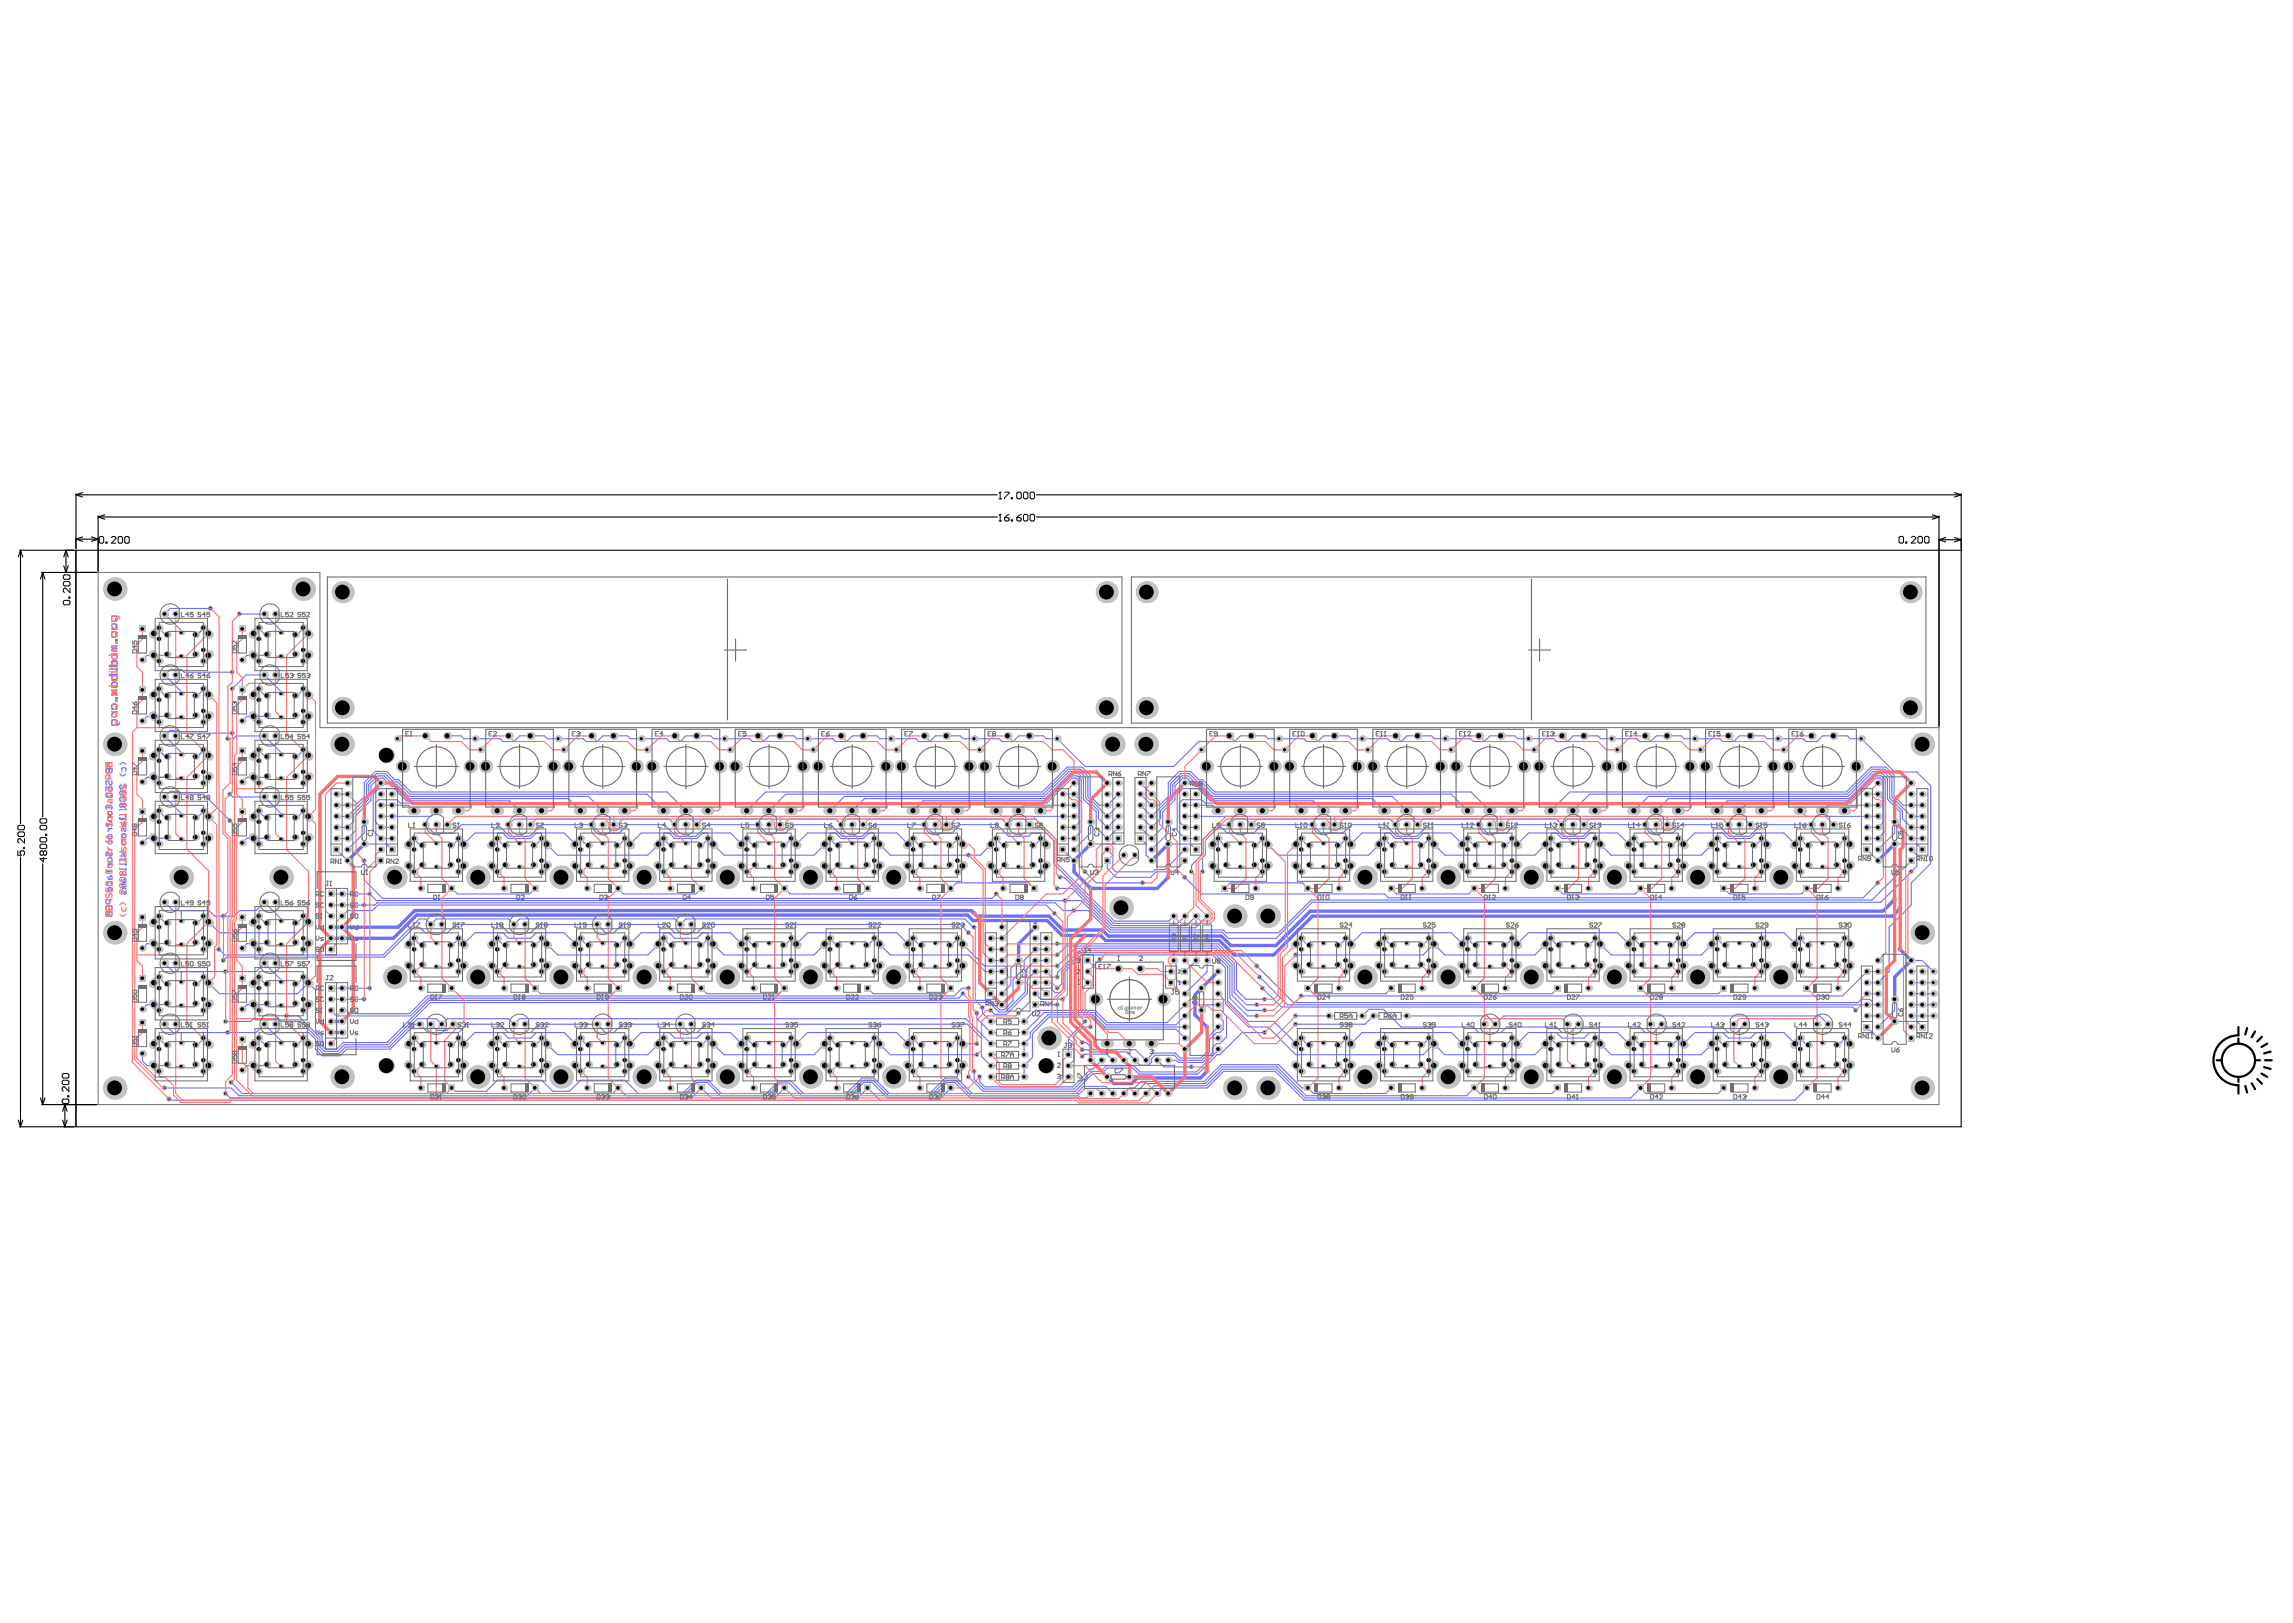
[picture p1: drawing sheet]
<svg xmlns="http://www.w3.org/2000/svg" width="840mm" height="594mm" viewBox="0 0 840 594" stroke-linecap="round" stroke-linejoin="round" font-family="sans-serif">
<circle cx="433.8" cy="321.1" r=".97" fill="#c2c2c2"/>
<circle cx="433.8" cy="321.1" r=".53" fill="#000"/>
<circle cx="440.3" cy="319.1" r=".97" fill="#c2c2c2"/>
<circle cx="440.3" cy="319.1" r=".53" fill="#000"/>
<circle cx="463" cy="377.9" r=".97" fill="#c2c2c2"/>
<circle cx="463" cy="377.9" r=".53" fill="#000"/>
<circle cx="460.2" cy="371.8" r=".97" fill="#c2c2c2"/>
<circle cx="460.2" cy="371.8" r=".53" fill="#000"/>
<circle cx="463" cy="369.8" r=".97" fill="#c2c2c2"/>
<circle cx="463" cy="369.8" r=".53" fill="#000"/>
<circle cx="460.2" cy="367.8" r=".97" fill="#c2c2c2"/>
<circle cx="460.2" cy="367.8" r=".53" fill="#000"/>
<circle cx="463" cy="365.7" r=".97" fill="#c2c2c2"/>
<circle cx="463" cy="365.7" r=".53" fill="#000"/>
<circle cx="436.2" cy="319.1" r=".97" fill="#c2c2c2"/>
<circle cx="436.2" cy="319.1" r=".53" fill="#000"/>
<circle cx="462.2" cy="361.7" r=".97" fill="#c2c2c2"/>
<circle cx="462.2" cy="361.7" r=".53" fill="#000"/>
<circle cx="461.2" cy="357.6" r=".97" fill="#c2c2c2"/>
<circle cx="461.2" cy="357.6" r=".53" fill="#000"/>
<circle cx="460.2" cy="353.6" r=".97" fill="#c2c2c2"/>
<circle cx="460.2" cy="353.6" r=".53" fill="#000"/>
<circle cx="427.7" cy="321.1" r=".97" fill="#c2c2c2"/>
<circle cx="427.7" cy="321.1" r=".53" fill="#000"/>
<circle cx="418.4" cy="323.1" r=".97" fill="#c2c2c2"/>
<circle cx="418.4" cy="323.1" r=".53" fill="#000"/>
<circle cx="133.3" cy="331.2" r=".97" fill="#c2c2c2"/>
<circle cx="133.3" cy="331.2" r=".53" fill="#000"/>
<circle cx="133.3" cy="365.7" r=".97" fill="#c2c2c2"/>
<circle cx="133.3" cy="365.7" r=".53" fill="#000"/>
<circle cx="135.3" cy="361.7" r=".97" fill="#c2c2c2"/>
<circle cx="135.3" cy="361.7" r=".53" fill="#000"/>
<circle cx="135.3" cy="327.2" r=".97" fill="#c2c2c2"/>
<circle cx="135.3" cy="327.2" r=".53" fill="#000"/>
<circle cx="87.6" cy="224.7" r=".97" fill="#c2c2c2"/>
<circle cx="87.6" cy="224.7" r=".53" fill="#000"/>
<circle cx="679.5" cy="369.8" r=".97" fill="#c2c2c2"/>
<circle cx="679.5" cy="369.8" r=".53" fill="#000"/>
<circle cx="476.4" cy="364.5" r=".97" fill="#c2c2c2"/>
<circle cx="476.4" cy="364.5" r=".53" fill="#000"/>
<circle cx="687.6" cy="323.1" r=".97" fill="#c2c2c2"/>
<circle cx="687.6" cy="323.1" r=".53" fill="#000"/>
<circle cx="693.7" cy="329.2" r=".97" fill="#c2c2c2"/>
<circle cx="693.7" cy="329.2" r=".53" fill="#000"/>
<circle cx="695.7" cy="332.5" r=".97" fill="#c2c2c2"/>
<circle cx="695.7" cy="332.5" r=".53" fill="#000"/>
<circle cx="699.8" cy="319.1" r=".97" fill="#c2c2c2"/>
<circle cx="699.8" cy="319.1" r=".53" fill="#000"/>
<circle cx="695.7" cy="347.5" r=".97" fill="#c2c2c2"/>
<circle cx="695.7" cy="347.5" r=".53" fill="#000"/>
<circle cx="474.4" cy="349.5" r=".97" fill="#c2c2c2"/>
<circle cx="474.4" cy="349.5" r=".53" fill="#000"/>
<circle cx="474.4" cy="371.8" r=".97" fill="#c2c2c2"/>
<circle cx="474.4" cy="371.8" r=".53" fill="#000"/>
<circle cx="474.4" cy="374.9" r=".97" fill="#c2c2c2"/>
<circle cx="474.4" cy="374.9" r=".53" fill="#000"/>
<circle cx="393.2" cy="333.3" r=".97" fill="#c2c2c2"/>
<circle cx="393.2" cy="333.3" r=".53" fill="#000"/>
<circle cx="397.2" cy="342.4" r=".97" fill="#c2c2c2"/>
<circle cx="397.2" cy="342.4" r=".53" fill="#000"/>
<circle cx="396.2" cy="386.6" r=".97" fill="#c2c2c2"/>
<circle cx="396.2" cy="386.6" r=".53" fill="#000"/>
<circle cx="399.3" cy="375.9" r=".97" fill="#c2c2c2"/>
<circle cx="399.3" cy="375.9" r=".53" fill="#000"/>
<circle cx="397.2" cy="373.9" r=".97" fill="#c2c2c2"/>
<circle cx="397.2" cy="373.9" r=".53" fill="#000"/>
<circle cx="399.3" cy="325.2" r=".97" fill="#c2c2c2"/>
<circle cx="399.3" cy="325.2" r=".53" fill="#000"/>
<circle cx="372.9" cy="370.8" r=".97" fill="#c2c2c2"/>
<circle cx="372.9" cy="370.8" r=".53" fill="#000"/>
<circle cx="357.7" cy="386" r=".97" fill="#c2c2c2"/>
<circle cx="357.7" cy="386" r=".53" fill="#000"/>
<circle cx="357.7" cy="382.1" r=".97" fill="#c2c2c2"/>
<circle cx="357.7" cy="382.1" r=".53" fill="#000"/>
<circle cx="362.7" cy="369.8" r=".97" fill="#c2c2c2"/>
<circle cx="362.7" cy="369.8" r=".53" fill="#000"/>
<circle cx="359.7" cy="368.8" r=".97" fill="#c2c2c2"/>
<circle cx="359.7" cy="368.8" r=".53" fill="#000"/>
<circle cx="357.7" cy="370.8" r=".97" fill="#c2c2c2"/>
<circle cx="357.7" cy="370.8" r=".53" fill="#000"/>
<circle cx="354.6" cy="361.7" r=".97" fill="#c2c2c2"/>
<circle cx="354.6" cy="361.7" r=".53" fill="#000"/>
<circle cx="85" cy="268.3" r=".97" fill="#c2c2c2"/>
<circle cx="85" cy="268.3" r=".53" fill="#000"/>
<circle cx="364.8" cy="327.2" r=".97" fill="#c2c2c2"/>
<circle cx="364.8" cy="327.2" r=".53" fill="#000"/>
<circle cx="389.1" cy="365.7" r=".97" fill="#c2c2c2"/>
<circle cx="389.1" cy="365.7" r=".53" fill="#000"/>
<circle cx="387.1" cy="367.8" r=".97" fill="#c2c2c2"/>
<circle cx="387.1" cy="367.8" r=".53" fill="#000"/>
<circle cx="354.6" cy="313" r=".97" fill="#c2c2c2"/>
<circle cx="354.6" cy="313" r=".53" fill="#000"/>
<circle cx="387.1" cy="345.4" r=".97" fill="#c2c2c2"/>
<circle cx="387.1" cy="345.4" r=".53" fill="#000"/>
<circle cx="387.1" cy="349.5" r=".97" fill="#c2c2c2"/>
<circle cx="387.1" cy="349.5" r=".53" fill="#000"/>
<circle cx="387.1" cy="361.7" r=".97" fill="#c2c2c2"/>
<circle cx="387.1" cy="361.7" r=".53" fill="#000"/>
<circle cx="387.1" cy="353.6" r=".97" fill="#c2c2c2"/>
<circle cx="387.1" cy="353.6" r=".53" fill="#000"/>
<circle cx="387.1" cy="357.6" r=".97" fill="#c2c2c2"/>
<circle cx="387.1" cy="357.6" r=".53" fill="#000"/>
<circle cx="356.6" cy="339.4" r=".97" fill="#c2c2c2"/>
<circle cx="356.6" cy="339.4" r=".53" fill="#000"/>
<circle cx="354.6" cy="341.4" r=".97" fill="#c2c2c2"/>
<circle cx="354.6" cy="341.4" r=".53" fill="#000"/>
<circle cx="77.1" cy="222.7" r=".97" fill="#c2c2c2"/>
<circle cx="77.1" cy="222.7" r=".53" fill="#000"/>
<circle cx="83.4" cy="270.4" r=".97" fill="#c2c2c2"/>
<circle cx="83.4" cy="270.4" r=".53" fill="#000"/>
<circle cx="85" cy="246" r=".97" fill="#c2c2c2"/>
<circle cx="85" cy="246" r=".53" fill="#000"/>
<circle cx="84.2" cy="290.7" r=".97" fill="#c2c2c2"/>
<circle cx="84.2" cy="290.7" r=".53" fill="#000"/>
<circle cx="84.2" cy="300.4" r=".97" fill="#c2c2c2"/>
<circle cx="84.2" cy="300.4" r=".53" fill="#000"/>
<circle cx="85" cy="252.1" r=".97" fill="#c2c2c2"/>
<circle cx="85" cy="252.1" r=".53" fill="#000"/>
<circle cx="80.1" cy="347.5" r=".97" fill="#c2c2c2"/>
<circle cx="80.1" cy="347.5" r=".53" fill="#000"/>
<circle cx="81.7" cy="335.3" r=".97" fill="#c2c2c2"/>
<circle cx="81.7" cy="335.3" r=".53" fill="#000"/>
<circle cx="82.6" cy="355.6" r=".97" fill="#c2c2c2"/>
<circle cx="82.6" cy="355.6" r=".53" fill="#000"/>
<circle cx="83.4" cy="377.9" r=".97" fill="#c2c2c2"/>
<circle cx="83.4" cy="377.9" r=".53" fill="#000"/>
<circle cx="82.6" cy="400.2" r=".97" fill="#c2c2c2"/>
<circle cx="82.6" cy="400.2" r=".53" fill="#000"/>
<circle cx="84.6" cy="396.2" r=".97" fill="#c2c2c2"/>
<circle cx="84.6" cy="396.2" r=".53" fill="#000"/>
<circle cx="61.8" cy="402.3" r=".97" fill="#c2c2c2"/>
<circle cx="61.8" cy="402.3" r=".53" fill="#000"/>
<circle cx="60.2" cy="398.2" r=".97" fill="#c2c2c2"/>
<circle cx="60.2" cy="398.2" r=".53" fill="#000"/>
<circle cx="388.1" cy="321.1" r=".97" fill="#c2c2c2"/>
<circle cx="388.1" cy="321.1" r=".53" fill="#000"/>
<circle cx="387.1" cy="325.2" r=".97" fill="#c2c2c2"/>
<circle cx="387.1" cy="325.2" r=".53" fill="#000"/>
<circle cx="82.6" cy="373.9" r=".97" fill="#c2c2c2"/>
<circle cx="82.6" cy="373.9" r=".53" fill="#000"/>
<circle cx="104.9" cy="371.8" r=".97" fill="#c2c2c2"/>
<circle cx="104.9" cy="371.8" r=".53" fill="#000"/>
<circle cx="81.7" cy="351.5" r=".97" fill="#c2c2c2"/>
<circle cx="81.7" cy="351.5" r=".53" fill="#000"/>
<circle cx="356.6" cy="392.1" r=".97" fill="#c2c2c2"/>
<circle cx="356.6" cy="392.1" r=".53" fill="#000"/>
<circle cx="354.6" cy="394.1" r=".97" fill="#c2c2c2"/>
<circle cx="354.6" cy="394.1" r=".53" fill="#000"/>
<circle cx="352.6" cy="363.7" r=".97" fill="#c2c2c2"/>
<circle cx="352.6" cy="363.7" r=".53" fill="#000"/>
<circle cx="358.7" cy="394.1" r=".97" fill="#c2c2c2"/>
<circle cx="358.7" cy="394.1" r=".53" fill="#000"/>
<circle cx="397.2" cy="319.1" r=".97" fill="#c2c2c2"/>
<circle cx="397.2" cy="319.1" r=".53" fill="#000"/>
<circle cx="395.2" cy="340.4" r=".97" fill="#c2c2c2"/>
<circle cx="395.2" cy="340.4" r=".53" fill="#000"/>
<circle cx="389.9" cy="329.6" r=".97" fill="#c2c2c2"/>
<circle cx="389.9" cy="329.6" r=".53" fill="#000"/>
<circle cx="386.1" cy="334.3" r=".97" fill="#c2c2c2"/>
<circle cx="386.1" cy="334.3" r=".53" fill="#000"/>
<circle cx="396.2" cy="381.6" r=".97" fill="#c2c2c2"/>
<circle cx="396.2" cy="381.6" r=".53" fill="#000"/>
<circle cx="396.2" cy="384.2" r=".97" fill="#c2c2c2"/>
<circle cx="396.2" cy="384.2" r=".53" fill="#000"/>
<circle cx="441.9" cy="392.1" r=".97" fill="#c2c2c2"/>
<circle cx="441.9" cy="392.1" r=".53" fill="#000"/>
<circle cx="436.2" cy="390.5" r=".97" fill="#c2c2c2"/>
<circle cx="436.2" cy="390.5" r=".53" fill="#000"/>
<circle cx="356.6" cy="334.3" r=".97" fill="#c2c2c2"/>
<circle cx="356.6" cy="334.3" r=".53" fill="#000"/>
<circle cx="441.9" cy="375.9" r=".97" fill="#c2c2c2"/>
<circle cx="441.9" cy="375.9" r=".53" fill="#000"/>
<circle cx="402.7" cy="351.1" r=".97" fill="#c2c2c2"/>
<circle cx="402.7" cy="351.1" r=".53" fill="#000"/>
<circle cx="133.3" cy="315" r=".97" fill="#c2c2c2"/>
<circle cx="133.3" cy="315" r=".53" fill="#000"/>
<g fill="none" stroke="#000" stroke-width=".41">
<path d="M27.8 181.1h337.4M27.8 180.7v20.1M27.8 197.4l2.5 .8M27.8 197.4h8.1M27.8 181.1l2.5 .8M30.3 196.5l-2.5 .9M30.3 180.3l-2.5 .8M33.5 196.5l2.4 .9M35.9 189.2h329.3M35.9 188.8v20.3M35.9 197.4l-2.4 .8M35.9 189.2l2.5 .9"/>
<path d="M38.4 188.4l-2.5 .8M379.5 189.2h330.5M379.5 181.1h338.6M707.6 188.4l2.4 .8M710 188.8v77.1M710 197.6l2.4 .8M710 189.2l-2.4 .9M710 197.6h8.1M712.4 196.7l-2.4 .9M715.7 196.7l2.4 .9M715.7 180.3l2.4 .8M718.1 180.7v20.5"/>
<path d="M718.1 197.6l-2.4 .8M718.1 181.1l-2.4 .8M7.1 201.4h20.1M7.5 201.4v100.1M7.5 201.4l-.8 2.5M7.5 201.4l.8 2.5M15.2 209.5h20.3M15.6 209.5v89.5M15.6 209.5l-.8 2.5M15.6 209.5l.8 2.5M23.3 207.1l.9 2.4M24.2 201.4v8.1"/>
<path d="M24.2 201.4l-.9 2.5M24.2 201.4l.8 2.5M25 207.1l-.8 2.4M27.8 201.4h690.3v211h-690.3zM7.5 313.7v98.7M15.6 316.1v88.2M6.7 410l.8 2.4M7.1 412.4h20.1M8.3 410l-.8 2.4M14.8 401.9l.8 2.4M15.2 404.3h20.3M16.4 401.9l-.8 2.4"/>
<path d="M22.9 410l.9 2.4M23.8 404.3l-.9 2.5M23.8 404.3v8.1M23.8 404.3l.8 2.5M24.6 410l-.8 2.4"/>
</g>
<g fill="none" stroke="#000" stroke-width=".81">
<path d="M819.6 375.9v3.1a9.1 9.1 0 0 0-9.1 9.1 9.1 9.1 0 0 0 9.1 9.1v3.1M822.8 376.3l-.7 2.4M825.7 377.5l-1.2 2.2M828.2 379.5l-1.7 1.7M811.7 388.1h1.8M819.6 380.2v1.8M819.6 394.2v1.8M822.1 397.5l.7 2.4M824.5 396.5l1.2 2.1M825.7 388.1h1.8M826.5 395l1.7 1.7M828.1 393l2.1 1.2"/>
<path d="M829 390.6l2.4 .7M829.4 388.1h2.4M830.2 382l-2.1 1.2M831.4 384.9l-2.4 .7"/>
<circle cx="819.6" cy="388.1" r="6.1"/>
</g>
<g fill="none" stroke="#000" stroke-width=".37">
<path d="M36.3 196.8l.4-.4h.9l.4 .4v1.6l-.4 .4h-.9l-.4-.4zM38.8 198.4h.4v.4h-.4zM40.8 196.8l.4-.4h.8l.4 .4v.4l-1.6 1.6h1.6M43.2 196.8l.5-.4h.8l.4 .4v1.6l-.4 .4h-.8l-.5-.4zM45.7 196.8l.4-.4h.8l.4 .4v1.6l-.4 .4h-.8l-.4-.4zM365.8 190.7h.8M365.8 182.6h.8M366.2 188.3h.1M366.2 180.1h.1M366.2 180.1v2.5M366.2 188.3v2.4M366.2 188.3l-.4 .4"/>
<path d="M366.2 180.1l-.4 .5M367.8 189.5h1.3l.4 .8-.4 .4h-.8l-.5-.4zM367.8 180.1h1.7v.5l-1.7 1.6v.4M369.5 188.3l-1.7 1.2M370.3 190.3h.4v.4h-.4zM370.3 182.2h.4v.4h-.4zM372.3 189.5h1.2l.4 .8-.4 .4h-.8l-.4-.4zM372.3 180.6l.4-.5h.8l.4 .5v1.6l-.4 .4h-.8l-.4-.4zM373.9 188.3l-1.6 1.2M374.8 188.7l.4-.4h.8l.4 .4v1.6l-.4 .4h-.8l-.4-.4zM374.8 180.6l.4-.5h.8l.4 .5v1.6l-.4 .4h-.8l-.4-.4zM377.2 188.7l.4-.4h.8l.4 .4v1.6l-.4 .4h-.8l-.4-.4z"/>
<path d="M377.2 180.6l.4-.5h.8l.4 .5v1.6l-.4 .4h-.8l-.4-.4zM695.4 196.7l.4-.4h.8l.4 .4v1.7l-.4 .4h-.8l-.4-.4zM697.8 198.4h.4v.4h-.4zM699.8 196.7l.4-.4h.9l.4 .4v.5l-1.7 1.6h1.7M702.3 196.7l.4-.4h.8l.4 .4v1.7l-.4 .4h-.8l-.4-.4zM704.7 196.7l.4-.4h.8l.4 .4v1.7l-.4 .4h-.8l-.4-.4zM23.2 210.8l.4-.4h1.6l.4 .4v.8l-.4 .4h-1.6l-.4-.4zM23.2 213.3l.4-.4h1.6l.4 .4v.8l-.4 .4h-1.6l-.4-.4zM25.2 218.5h.4v.4h-.4zM25.6 215.3v1.6l-1.6-1.6-.8 .4v.8l.4 .4M23.2 220.2l.4-.4h1.6l.4 .4v.8l-.4 .4h-1.6l-.4-.4zM6.5 302.5l.4-.4h1.7l.4 .4v.8l-.4 .4h-1.7l-.4-.4z"/>
<path d="M6.5 304.9l.4-.4h1.7l.4 .4v.9l-.4 .4h-1.7l-.4-.4zM6.5 311.4v1.7h1.3l-.5-.9 .5-.8h.8l.4 .4v.9l-.4 .4M8.6 310.2h.4v.4h-.4zM9 307v1.6l-1.7-1.6-.8 .4v.8l.4 .4M14.7 307l.4-.4h1.6l.4 .4v.8l-.4 .4h-1.6l-.4-.4zM14.7 309.4l.4-.4h1.6l.4 .4v.8l-.4 .4h-1.6l-.4-.4zM14.7 300.1l.4-.4h1.6l.4 .4v.8l-.4 .4h-1.6l-.4-.4zM14.7 302.5l.4-.4h1.6l.4 .4v.8l-.4 .4h-1.6l-.4-.4zM15.9 311.8l-.4-.4-.8 .4v.9l.4 .4 .8-.4M15.9 311.8l.4-.4 .8 .4v.9l-.4 .4-.8-.4M15.9 313.9v1.6l-1.2-1.2h2.4M15.9 311.8v.9"/>
<path d="M16.7 305.3h.4v.5h-.4zM22.8 393.4l.4-.4h1.6l.4 .4v.8l-.4 .4h-1.6l-.4-.4zM22.8 395.8l.4-.4h1.6l.4 .4v.8l-.4 .4h-1.6l-.4-.4zM25.2 397.8v1.7l-1.6-1.7h-.4l-.4 .4v.9l.4 .4M22.8 402.7l.4-.4h1.6l.4 .4v.8l-.4 .4h-1.6l-.4-.4zM24.8 401.1h.4v.4h-.4z"/>
</g>
<g fill="none" stroke="#6f6fff" stroke-width=".41">
<path d="M56.4 239.9l1.9 2.1M58.3 229.8v.3M58.3 230.1l2.2 2.2h.7M58.3 230.1l-1.9 1.8M61.2 239.5l-.4 .4h-7l-1.6 1.7M74.5 229.8v.3M74.5 230.1l1.9 1.8M74.5 230.1l-2.3 2.2h-.6M77.2 222.7h-14.9l-2 2.1 6.1 6v.8M87.7 224.8h9.1l6.1 6v.8M92.9 239.9l1.9 2.1M94.8 229.8v.3"/>
<path d="M94.8 230.1l-1.9 1.8M94.8 230.1l2.3 2.2h.6M97.7 239.5l-.4 .4h-6.9l-1.7 1.7M111.1 229.8v.3M111.1 230.1l-2.3 2.2h-.7M111.1 230.1l1.8 1.8M58.3 252.1v.3M58.3 252.4l2.2 2.2h.7M58.3 252.4l-1.9 1.9M74.5 252.1v.3M74.5 252.4l-2.3 2.2h-.6M74.5 252.4l1.9 1.9"/>
<path d="M85.1 246.1h-17.7l-1-1.1h-4.1l-2 2.1 6.1 6.1v.7M85.1 252.1l5-5h6.7l6.1 6.1v.7M94.8 252.1v.3M94.8 252.4l2.3 2.2h.6M94.8 252.4l-1.9 1.9M111.1 252.1v.3M111.1 252.4l-2.3 2.2h-.7M111.1 252.4l1.8 1.9M41 279.1h-2.2l.7 .8-.7 .7h2.2M56.4 262.2l1.9 2.1M58.3 274.5v.2M58.3 274.7l2.2 2.2h.7"/>
<path d="M58.3 274.7l-1.9 1.9M61.2 261.8l-.4 .4h-7l-1.6 1.7M74.5 274.5v.2M74.5 274.7l-2.3 2.2h-.6M74.5 274.7l1.9 1.9M83.4 270.4h2.1l1-1h10.3l6.1 6.1v.8M85.1 268.4h-18.7l-1-1h-3.1l-2 2 6.1 6.1v.8M92.9 262.2l1.9 2.1M94.8 274.5v.2M94.8 274.7l-1.9 1.9M94.8 274.7l2.3 2.2h.6M97.7 261.8l-.4 .4h-6.9l-1.7 1.7"/>
<path d="M111.1 274.5v.2M111.1 274.7l-2.3 2.2h-.7M111.1 274.7l1.8 1.9M163.8 269.4h5.1l1 1h13.2l1 1h4.1l2.1-2h9l1.1 1h13.2l1 1h4.1l2-2h9.1l1 1h13.2l1.1 1h4l2.1-2h9l1.1 1h13.2l1 1h4.1l2-2h9.1l1.1 1h13.1l1.1 1h4l2.1-2h9.1l1 1h13.2l1 1h4.1l2.1-2h9l1.1 1h13.2l1 1h4l2.1-2h9.1l1 1h4.1l10.1 10.2h32.5l9.1-9.2h13.2l2.1-2h9.1l1 1h13.2l1 1h4.1l2.1-2h9l1.1 1h13.2l1 1h4.1l2-2h9.1l1 1h13.2l1 1h4.1l2.1-2h9l1.1 1h13.2l1 1h4.1l2-2h9.1l1 1h13.2l1.1 1h4l2.1-2h9l1.1 1h13.2l1 1h4.1l2-2h9.1l1.1 1h13.2l1 1h4l2.1-2h9.1l1 1h4.1l12.2 12.2h8.1l5 5.1v28.4l-7.1 7.1v8.1l-8.1 8.1v16.2l-4 4.1h-4.1M38.8 281.4h2.2v1.1l-.4 .4-.7-.4v-1.1M56.4 284.5l1.9 2.1M58.3 296.8v.2M58.3 297l2.2 2.3h.7M58.3 297l-1.9 1.9M61.2 284.2l-.4 .3h-7l-1.6 1.7M66.4 298.6v-.8l-6.1-6.1 2-2h3.1l1 1h8.1l9.8 9.7M74.5 296.8v.2"/>
<path d="M74.5 297l-2.3 2.3h-.6M74.5 297l1.9 1.9M84.3 290.7l1 1h11.5l6.1 6.1v.8M92.9 284.5l1.9 2.1M94.8 296.8v.2M94.8 297l-1.9 1.9M94.8 297l2.3 2.3h.6M97.7 284.2l-.4 .3h-6.9l-1.7 1.7M111.1 296.8v.2M111.1 297l-2.3 2.3h-.7M111.1 297l1.8 1.9M123.2 290.7h4.1"/>
<path d="M123.2 294.8h7l3.2-3.2v-5.2l4.1-4h4l3.1 3h1.4l4.4 4.5h93.8l6.9 6.9M139.5 294.8h10.1l2.1 2M159.8 296.8l-2 2h-18.3M182.1 296.8l-2.8-2.9h-32.7l-1.2-1.2h-6.7l-1.2 1.2v6.9l2 2.1h4M190.2 296.8l-3.6-3.7h-37.8l-4.4-4.4h-5.7l-2.1 2v13.4l2.9 2.8h4M212.6 296.8l-4.5-4.5h-59l-4.4-4.4h-1.4l-3-3.1h-1.6l-2.9 2.9v5.2l-5.7 5.7v5.5l-2.8 2.8h-4.1M220.7 296.8l-5.3-5.3h-65.8l-4.4-4.5h-1.5l-3-3h-2.4l-3.3 3.2v5.3l-5.7 5.7v2.6l-2 2.1h-4.1M243 296.8l-6.1-6.1h-86.9l-4.4-4.5h-1.4l-3.1-3h-3.2l-3.7 3.6v5.1l-6.9 6.9h-4.1M303.9 296.8l5.3-5.3h73.1l9.1-9.1h3.9l2.2 2.2v7.5l4.7 4.7v2.8l3.2 3.3 4.1-4.1M312.1 296.8l4.4-4.5h66.1l9.2-9.1h3.1l1.8 1.8v7.5l4.7 4.7v5.7l4 4 4.1-4M334.4 296.8l3.6-3.7h45l9.1-9.1h2.4l1.4 1.4v18.9l-2.6 2.6h-4.1M342.5 296.8l2.9-2.9h37.9l9.2-9.1h1.6l1 1v15.2l-1.8 1.9h-4.1"/>
<path d="M364.8 296.8l2.1 2h26.4M389.2 290.7h4.1M393.3 294.8h-18.3l-2 2M409.5 294.8l-4.1 4-7.1-7.1v-7.5l-2.6-2.6h-4.6l-9.1 9.1h-94.3l-6.1 6.1M409.5 290.7l-4.1 4.1h-2.9l-3.3-3.4v-7.6l-3.1-3h-5.3l-9.1 9.1h-101.3l-6.9 6.9M417.6 294.8l4.1 4 6.9-6.9v-5.1l3.6-3.6h3.3l3 3h1.5l4.4 4.5h86.9l6.1 6.1M417.6 290.7l4.1 4.1h2.9l3.2-3.2v-5.2l4-4h4.1l3 3h1.5l4.4 4.5h93.8l6.9 6.9M417.6 286.6l4.1 4.1M433.9 294.8h10.1l2.1 2M454.2 296.8l-2.1 2h-18.2M476.5 296.8l-2.8-2.9h-32.5l-1.2-1.2h-6.9l-1.3 1.2v6.9l2.1 2.1h4M484.6 296.8l-3.6-3.7h-37.8l-4.5-4.4h-5.6l-2.1 2v13.4l2.9 2.8h4"/>
<path d="M507 296.8l-4.5-4.5h-59l-4.4-4.4h-1.4l-3-3.1h-1.6l-2.9 2.9v5l-4.4 4.5v5.7l-4.1 4-4.1-4M515.1 296.8l-5.3-5.3h-65.8l-4.4-4.5h-1.5l-3-3h-2.4l-3.3 3.2v5.1l-4.5 4.5v2.8l-3.2 3.3-4.1-4.1M576 296.8l6.1-6.1h94.3l9.1-9.1h4.6l2.6 2.6v7.5l7.1 7.1h4.1M598.3 296.8l5.3-5.3h73.1l9.1-9.1h3.9l2.2 2.2v7.5l4.7 4.7v2.8l3.2 3.3h4.1M606.4 296.8l4.5-4.5h66.1l9.2-9.1h3.1l1.8 1.8v7.5l4.7 4.7v5.7l4 4h4.1M628.8 296.8l3.6-3.7h45l9.1-9.1h2.4l1.4 1.4v18.9l-2.6 2.6h-4.1M636.9 296.8l2.8-2.9h38l9.1-9.1h1.7l1 1v15.2l-1.8 1.9h-4.1M659.2 296.8l2.1 2h26.4M683.6 290.7h4.1M687.7 294.8h-18.3l-2 2M703.9 294.8h-7l-3.4-3.4v-7.6l-3-3h-5.3l-9.2 9.1h-101.2l-6.9 6.9M56.4 306.9l1.9 2.1"/>
<path d="M61.2 306.5l-.4 .4h-7l-1.6 1.7M92.9 306.9l1.9 2.1M97.7 306.5l-.4 .4h-6.9l-1.7 1.7M123.2 311l4.1 4M133.4 315v7.2l6.7 6.6h223.1l1.6-1.6M133.4 300.8v4.1l-6.1 6.1M133.4 309h8.1l2 2M151.7 307.2l2.2 2.2h.7M151.7 306.9v.3M151.7 307.2l-1.9 1.8M155.7 301.9l3.1 3h7.1l3-3h13.4l4.3 4.2h7.4l4.2-4.2h18.4l3.1 3h7.1l3-3h13.4l4.3 4.2h7.4l4.2-4.2h18.4l3.1 3h7.1l3-3h13.4l4.3 4.2h7.4l4.3-4.2h18.3l3.1 3h7.1l3-3h13.4l4.3 4.2h7.4l1.2-1.2h5.2l2.9 2.8v8.6l21.7 21.7h23.5l2.7-2.7M167.9 307.2l1.9 1.8 4.1-4.1h10.2l2.1 2h8.1l2-2h10.3l4.1 4.1 1.9-1.8"/>
<path d="M167.9 307.2l-2.3 2.2h-.6M167.9 306.9v.3M182.1 307.2l2.3 2.2h.6M182.1 306.9v.3M182.1 307.2l-1.9 1.8M186.2 301.9l2-2.1h56.9l2 2.1 2-2.1h56.9l2 2.1 2-2.1h56.9l2 2.1 2-2.1h8.4l7.5 7.5v8.6l21.3 21.3h19.9l1.8-1.9M198.4 307.2l5.8 5.8h33l5.8-5.8M198.4 307.2l-2.3 2.2h-.7M198.4 306.9v.3M212.6 307.2l2.2 2.2h.7M212.6 306.9v.3M228.8 307.2l1.9 1.8 4.1-4.1h10.3l2 2h8.1l2-2h10.3l4.1 4.1 1.9-1.8"/>
<path d="M228.8 307.2l-2.3 2.2h-.6M228.8 306.9v.3M243 307.2l2.3 2.2h.6M243 306.9v.3M259.3 307.2l5.8 5.8h33l5.8-5.8M259.3 307.2l-2.3 2.2h-.7M259.3 306.9v.3M273.5 307.2l2.3 2.2h.6M273.5 306.9v.3M289.7 307.2l1.9 1.8 4.1-4.1h10.3l2 2h8.1l2-2h10.3l4.1 4.1 1.9-1.8M289.7 307.2l-2.3 2.2h-.6M289.7 306.9v.3"/>
<path d="M303.9 307.2l2.3 2.2h.7M303.9 306.9v.3M320.2 307.2l5.8 5.8h33l5.8-5.8M320.2 307.2l-2.3 2.2h-.6M320.2 306.9v.3M334.4 307.2l2.3 2.2h.6M334.4 306.9v.3M350.6 307.2l-2.2 2.2h-.7M350.6 307.2l1.9 1.8M350.6 306.9v.3M364.8 307.2l2.3 2.2h.7M364.8 306.9v.3"/>
<path d="M381.1 307.2l-2.3 2.2h-.6M381.1 307.2l1.9 1.8M381.1 306.9v.3M389.2 311l4.1 4M397.3 319.1l4.1 4.1h17M399.4 300.8v4.1l-6.1 6.1M405.4 315v2.9l3.3 3.2h12.6l2-2h6.5l4.1-4.1M405.4 311l2.1 2v5.1l1 1h13.7l.8-.8h3.6l7.3-7.3M409.5 306.9l-2 2.1h-8.1M417.6 306.9l2.1 2.1v4l2 2M427.8 309h8.1l2 2M427.8 300.8v4.1l-6.1 6.1"/>
<path d="M446.1 307.2l2.2 2.2h.7M446.1 306.9v.3M446.1 307.2l-1.9 1.8M449.9 302.1h-4.3l-5 5v5.4l-4.3 4.3v2.3M450.1 301.9l2-2.1h56.9l2 2.1 2.1-2.1h56.8l2 2.1 2.1-2.1h56.8l2 2.1M462.3 307.2l5.8 5.8h33l5.9-5.8M462.3 307.2l-2.3 2.2h-.6M462.3 306.9v.3M476.5 307.2l2.3 2.2h.6M476.5 306.9v.3M476.5 307.2l-1.9 1.8M492.8 307.2l1.8 1.8 4.2-4.1h10.2l2 2h8.1l2.1-2h10.2l4.1 4.1 1.9-1.8"/>
<path d="M492.8 307.2l-2.3 2.2h-.7M492.8 306.9v.3M507 307.2l2.2 2.2h.7M507 306.9v.3M523.2 307.2l5.9 5.8h32.9l5.9-5.8M523.2 307.2l-2.3 2.2h-.6M523.2 306.9v.3M537.4 307.2l2.3 2.2h.6M537.4 306.9v.3M553.7 307.2l1.8 1.8 4.2-4.1h10.2l2 2h8.2l2-2h10.2l4.2 4.1 1.8-1.8M553.7 307.2l-2.3 2.2h-.7M553.7 306.9v.3"/>
<path d="M567.9 307.2l2.2 2.2h.7M567.9 306.9v.3M584.1 307.2l5.9 5.8h32.9l5.9-5.8M584.1 307.2l-2.3 2.2h-.6M584.1 306.9v.3M598.3 307.2l2.3 2.2h.7M598.3 306.9v.3M614.6 307.2l1.8 1.8 4.2-4.1h10.2l2 2h8.2l2-2h10.2l4.2 4.1 1.8-1.8M614.6 307.2l-2.3 2.2h-.7M614.6 306.9v.3M628.8 307.2l2.3 2.2h.6M628.8 306.9v.3"/>
<path d="M645 307.2l-2.3 2.2h-.6M645 306.9v.3M645 307.2l1.9 1.8M659.2 307.2l2.3 2.2h.7M659.2 306.9v.3M663.3 301.9h-18.4l-4.3 4.2h-7.4l-4.2-4.2h-13.4l-3.1 3h-7.1l-3-3h-18.4l-4.3 4.2h-7.4l-4.2-4.2h-13.4l-3.1 3h-7.1l-3-3h-18.4l-4.3 4.2h-7.4l-4.2-4.2h-12.4l-3.1 3h-8.1l-3-3h-18.4l-3.1 3h-9.8l-2-2h-1.2l-4.7 4.6v5.3l-1 1v5.3M675.5 307.2l-2.3 2.2h-.6M675.5 306.9v.3M675.5 307.2l1.8 1.8M683.6 311l4.1 4M693.8 309h8.1l2 2M693.8 300.8v4.1l-6.1 6.1"/>
<path d="M699.8 315l-14.4 14.5h-205.3l-12 11.9h-19.2l-1-1h-41.2l-10.8-10.7h-258l-2.5-2.5h-14.2M699.8 311l2.1 2v4.1l-13.2 13.2h-208.3l-13.1 13.2h-17.6l-2.2-2.3h-41.2l-7.9-7.9h-9.2l-2.8-2.8h-248.3l-.9 .8h-16M58.3 335.3v.3M58.3 335.6l-1.9 1.9M58.3 335.6l2.2 2.2h.7M60.3 330.3l3 3h13.2l2.1 2h7.1l2-2h6.1l3-3 6.1 6.1v.7M66.4 333.3v3.8M74.5 335.6l5.9 5.8h28.5l4-3.9-1.8-1.9M74.5 335.6l-2.3 2.2h-.6M74.5 335.3v.3M94.8 335.6l2.3 2.2h.6M94.8 335.3v.3"/>
<path d="M94.8 335.6l-1.9 1.9M111.1 335.6l-2.3 2.2h-.7M111.1 335.3v.3M165.5 325.2l2 2h26.4l2-2M226.4 325.2l2 2h26.4l2-2M287.3 325.2l2 2h26.4l2-2M348.2 325.2l2-2h26.4l2 2M356.3 339.4l-3-3h-102.2l-2 2-2-2h-56.9l-2 2-2-2h-26.4l-2 2-2.1-2h-2.2l-13.2 13.1h-58.1l-2-2M386.2 334.3l-3.1-3h-244.7l-2 2h-9.1l-2 2M387.2 325.2h5.4l14.4 14.4h30.7l4.3-4.3M388.2 321.1h1.5l17.7 17.7h27.1l3.4-3.5M433.9 321.1l6.1 6.1h67l1.4 1.4h173.8l5.5-5.4"/>
<path d="M448.5 325.2l2-2h26.4l2 2M509.4 325.2l2 2h26.4l2.1-2M570.3 325.2l2 2h26.4l2.1-2M631.2 325.2l2 2h26.4l2.1-2M56.4 345.4l1.9 2.1M58.3 357.7v.2M58.3 357.9l-1.9 1.9M58.3 357.9l2.2 2.2h.7M60.3 352.6l3 3h30.5l3-3 6.1 6.1v.7M61.2 345l-.4 .4h-7l-1.6 1.7M66.4 355.6v3.8M74.5 357.9l5.9 5.8h28.5l4-3.9"/>
<path d="M74.5 357.9l-2.3 2.2h-.6M74.5 357.7v.2M92.9 345.4l1.9 2.1M94.8 357.9l2.3 2.2h.6M94.8 357.7v.2M94.8 357.9l-1.9 1.9M97.7 345l-.4 .4h-6.9l-1.7 1.7M111.1 357.9l-2.3 2.2h-.7M111.1 357.7v.2M151.7 343.7l2.2 2.2h.7M151.7 343.5v.2M151.7 343.7l-1.9 1.9"/>
<path d="M167.9 343.7l-2.3 2.2h-.6M167.9 343.5v.2M167.9 343.7l1.9 1.9 4.1-4.2h10.2l2.1 2.1h8.1l2-2.1h10.3l4.1 4.2 1.9-1.9M182.1 343.7l2.3 2.2h.6M182.1 343.7l-1.9 1.9M182.1 343.5v.2M198.4 343.7l5.8 5.8h33l5.8-5.8M198.4 343.7l-2.3 2.2h-.7M198.4 343.5v.2M212.6 343.7l2.2 2.2h.7M212.6 343.5v.2M228.8 343.7l-2.3 2.2h-.6"/>
<path d="M228.8 343.7l1.9 1.9 4.1-4.2h10.3l2 2.1h8.1l2-2.1h10.3l4.1 4.2 1.9-1.9M228.8 343.5v.2M243 343.7l2.3 2.2h.6M243 343.5v.2M259.3 343.7l5.8 5.8h33l5.8-5.8M259.3 343.7l-2.3 2.2h-.7M259.3 343.5v.2M273.5 343.7l2.3 2.2h.6M273.5 343.5v.2M289.7 343.7l-2.3 2.2h-.6M289.7 343.7l1.9 1.9 4.1-4.2h32.7l4.1 4.2 1.9-1.9M289.7 343.5v.2"/>
<path d="M303.9 343.7l2.3 2.2h.7M303.9 343.5v.2M320.2 343.7l5.8 5.8h28.7l6.1 6.1h6.1M320.2 343.7l-2.3 2.2h-.6M320.2 343.5v.2M334.4 343.7l2.3 2.2h.6M334.4 343.5v.2M350.6 343.7l-2.2 2.2h-.7M350.6 343.7l9.9 9.9h7.4l1 1v3.1l-2 2h-4.1M350.6 343.5v.2M354.7 341.4l-3.1-3h-93.3l-3.1 3h-8.1l-3.1-3h-16.2l-3 3h-3.1l-3-3h-21.4l-3 3h-8.1l-3.1-3h-16.2l-3.1 3h-8.1l-2-2h-2l-11 11h-57.7l-1.2 1.2M362.8 343.5h4.1"/>
<path d="M362.8 351.6h4.1M362.8 347.5h4.1M373 351.6l-2.9 2.8v6.1l-3.2 3.2M379.3 359.9l-.2-.2-2.1 2v5.1l-4 4.1M383.1 351.6h-4l-3.7 3.6v7.9l-7.3 7.3h-2.4l-3.4-3.4h-204.7l-15.5 15.4h-16l-2.5 2.5h-4.8l-1.7-1.7v-3.5l-7.8-7.8h-4.3M383.1 347.5h-4l-4.1 4.1v2.9l-4.1 4.1v7.8l-3.2 3.2h-1.6l-3.5-3.4h-205.5l-15.4 15.4h-16l-2.5 2.4h-4l-1.2-1.2v-3.4l-2.5-2.5v-14.5l-4.4-4.5M387.2 349.5l3.2-3.2h55.2l6.3 6.3v10.7l4.5 4.5h3.9M387.2 357.7v-1.7l8.1-8.1h49.5l5.5 5.5v12l6.5 6.5h3.5M387.2 353.6l6.5-6.5h51.5l5.9 5.9v11.4l5.5 5.4h6.5M387.2 345.5h58.9l6.7 6.7v10.1l3.4 3.5h6.9M402.8 351.2l-4.5 4.4M429.8 351.6l.8 .8v6.1l1.2 1.2h2.1"/>
<path d="M437.9 351.6l-4 4M442 351.6v4l-8.1 8.1M460.3 353.6l13.4 13.4h206.7l1.2-1.2h3l1 1v5.1M461.3 357.7l10.1 10.1h212.2M476.5 343.7l2.3 2.2h.6M476.5 343.5v.2M476.5 343.7l-1.9 1.9M492.8 343.7l-2.3 2.2h-.7M492.8 343.7l1.8 1.9 4.2-4.2h32.6l4.1 4.2 1.9-1.9M492.8 343.5v.2M507 343.7l2.2 2.2h.7M507 343.5v.2"/>
<path d="M507 343.7l-1.9 1.9M523.2 343.7l5.9 5.8h32.9l5.9-5.8M523.2 343.7l-2.3 2.2h-.6M523.2 343.5v.2M525.1 345.6l-4 3.9h-46.6M537.4 343.7l2.3 2.2h.6M537.4 343.5v.2M553.7 343.7l-2.3 2.2h-.7M553.7 343.7l1.8 1.9 4.2-4.2h32.6l4.2 4.2 1.8-1.9M553.7 343.5v.2M567.9 343.7l2.2 2.2h.7M567.9 343.5v.2"/>
<path d="M584.1 343.7l5.9 5.8h32.9l5.9-5.8M584.1 343.7l-2.3 2.2h-.6M584.1 343.5v.2M598.3 343.7l2.3 2.2h.7M598.3 343.5v.2M614.6 343.7l-2.3 2.2h-.7M614.6 343.7l1.8 1.9 4.2-4.2h32.6l4.2 4.2 1.8-1.9M614.6 343.5v.2M628.8 343.7l2.3 2.2h.6M628.8 343.5v.2M645 343.7l-2.3 2.2h-.6M645 343.5v.2"/>
<path d="M645 343.7l1.9 1.9M659.2 343.7l2.3 2.2h.7M659.2 343.5v.2M675.5 343.7l-2.3 2.2h-.6M675.5 343.5v.2M675.5 343.7l1.8 1.9M687.7 355.6h-4.1l-8.9 9h-198.2M699.8 359.7h8.2M699.8 351.6h4.1l4.1 4M56.4 367.7l1.9 2.1M58.3 380v.2M60.3 374.9l3 3.1h30.5l3-3.1 6.1 6.1v.8"/>
<path d="M61.2 367.4l-.4 .3h-7l-1.6 1.7M66.4 378v3.8M74.5 380v.2M82.6 373.9h9.2l1-1h9.1l1 1h7.3l6.1 6.2v3.5l2.1 2.1h5.7l2.4-2.5h16l10.4-10.3h6.9l2 2 2-2h22.4l2 2 2-2h163.5l9.1 9.1M92.9 367.7l1.9 2.1M94.8 380v.2M97.7 367.4l-.4 .3h-6.9l-1.7 1.7M99.9 378h13.2l2.4 2.4v3.6l2.5 2.5h6.5l2.4-2.5h16l9.1-9.1h1.7l3 3.1h11.2l3.1-3.1h12.1l3.1 3.1h8.1l3-3.1h21.4l3 3.1h3.1l3-3.1h21.3l3.1 3.1h3l3.1-3.1h96l5.1 5.1v6.7l3.4 3.4M111.1 380v.2M121.2 365.8h12.2M121.2 361.7h14.2M151.7 380v.2"/>
<path d="M157.8 374.9l2.2 2.2h3.6l2.3-2.2M167.9 380v.2M182.1 380v.2M195.9 361.7l2.1 2h26.3l2.1-2M198.4 380v.2M212.6 380v.2M228.8 380v.2M243 380v.2M256.8 361.7l2.1 2h26.4l2-2M259.3 380v.2M273.5 380v.2M289.7 380v.2"/>
<path d="M303.9 380v.2M317.7 361.7l2.1 2h26.4l2-2M320.2 380v.2M334.4 380v.2M350.6 380v.2M352.7 363.7l-1.7 1.7h-194.2l-6.5 6.5h-27.1l-2-2.1M354.7 361.7h-2.4l-2.9 2.9h-192.9l-6.5 6.5h-21.9l-1.2-1.3h-1.6M357.7 370.9v2l5.1 5.1M359.8 368.8v2.1l3 3M362.8 369.8l1.4 1.5h4.2M368.5 371.3l7.7-7.8v-5l2.9-2.9h4l2 2.1v4.4l1.3 1.2h1.6l1.6-1.6v-5.8l6.4-6.4h48l4.7 4.7v13.2l8.5 8.5h7.1l10.2 10.2h46.6l4-4M379.1 367.8h8.1"/>
<path d="M379.1 363.7l2 2.1h8.1M387.2 361.7l1.6-1.6v-4.5l6.8-6.9h48.8l5.1 5.1v12.6l7.5 7.5h9.4l8.2 8.2 1.9-1.9M397.3 373.9l-6.1 6.1v6.1M399.4 375.9h-3l-3.1 3.2v9l-2.1 2M433.9 367.8l-6.5 6.5h-22l-4.4-4.5h-21.9l-4.1 4.1M433.9 380l-3.3-3.3h-26.4l-4.4-4.4h-15.7l-6.1 6.1v8.7l-3 3v4.1M433.9 375.9h-29.3l-4.4-4.4h-16.5l-6.5 6.5v1.8l-2.2 2.2v4.1M433.9 371.9l-3.3 3.2h-25.6l-4.4-4.5h-18.3l-7.3 7.4M446.1 367.8h-4.1l-2 2M446.1 371.9l1.8 1.8v3l-1.2 1.3h-1.3l-2.6 2.6v4.7l-2.8 2.8h-8.2l-1.8-1.8h-7.1l-1.2 1.2v1.2l-1.2 1.2h-3.1l-4.8-4.8h-13.4l-.9-.9h-2M446.1 375.9l-4.1 4.1v5l-2.3 2.3h-7.5l-1.9-1.8h-8l-2.6 2.6-3.9-3.9h-15.4l-2.7-2.6h-1.4M446.1 363.7l1.8 1.9v5.2l1.2 1.2v7.6l-2.4 2.4h-1.3l-1.4 1.4v1.9l-3.6 3.6h-8.9l-.8-.8h-2.9"/>
<path d="M462.3 361.7l6.9 6.9h209.1l1.2 1.2M463.1 378h-8.3l-8.1 8.1h-1.1l-7.1 7.1h-21.5l-2.2-2.3h-9.4l-2 2.1h-3.2l-6.5 6.5h-33.7l-5.3-5.3M474.5 371.9h12.2M476.5 380v.2M478.9 361.7l2.1 2h26.4l2-2M492.8 380v.2M498.8 371.9l2.5-2.5h5.3l6.5 6.5h26.3l2.1 2.1h8.1l2-2.1h18.3l2 2.1h3.1l3-3.1 1 1h21.4l2 2.1h3l3.1-3.1 1 1h21.3l2 2.1h3.1l3-3.1M502.9 371.9l-3 3h-25.4M507 380v.2M515.1 371.9h29.4l3.1 3 3-3h115.7l3.1 3M523.2 380v.2M537.4 380v.2"/>
<path d="M539.9 361.7l2 2h26.4l2-2M553.7 380v.2M567.9 380v.2M584.1 380v.2M598.3 380v.2M600.8 361.7l2 2h26.4l2-2M614.6 380v.2M628.8 380v.2M645 380v.2M659.2 380v.2M675.5 380v.2M683.6 363.7h4.1"/>
<path d="M683.6 371.9h4.1M683.6 375.9l4.1 4.1M693.8 373.9h8.1l2 2M693.8 365.8v4l-6.1 6.1M699.8 367.8h8.2M699.8 363.7h8.2M699.8 371.9h8.2M52.2 385.7v2.7l1.6 1.6h7l.4-.3M56.4 390l1.9 2.2M58.3 380.2l2.2 2.3h.7M58.3 380.2l-1.9 1.9M60.3 398.2h24.4l2.8 2.9h105.6l2.8-2.9 2.1 2.1h26.3l2.1-2.1 2.8 2.9h21.1l4.9-4.9h3.7l4.9 4.9h17.2l4.7-4.7h3.2l4.7 4.7h16.7l5.7-5.7h3.6l5.7 5.7h15.5l5.6-5.7h3.5l5.7 5.7h38.9l2.6-2.7h4.5l1.8 1.9"/>
<path d="M74.5 380.2l-2.3 2.3h-.6M74.5 380.2l1.9 1.9M84.7 396.2l4 4.1h74.7l2.1-2.1 1.2 1.3h11.4l4-4.1h16.3l4 4.1h6.1l4.1-4.1h16.2l4.9 4.9h16.3l4.9-4.9h4.4l4.8 4.9h16.6l4.6-4.7h4.2l4.7 4.7h15.7l5.7-5.7h4.4l5.7 5.7h14.7l5.7-5.7h4.2l5.7 5.7h38.1l2.6-2.7h8.1l2.7 2.7M92.9 390l1.9 2.2M94.8 380.2l2.3 2.3h.6M94.8 380.2l-1.9 1.9M97.7 389.7l-.4 .3h-6.9l-1.7 1.8M111.1 380.2l-2.3 2.3h-.7M111.1 380.2l1.8 1.9M151.7 380.2l2.2 2.3h.7M151.7 380.2l-1.9 1.9M167.9 380.2l-2.3 2.3h-.6"/>
<path d="M167.9 380.2l1.9 1.9 4.1-4.1h10.2l2.1 2h8.1l2-2h10.3l4.1 4.1 1.9-1.9M182.1 380.2l2.3 2.3h.6M182.1 380.2l-1.9 1.9M198.4 380.2l5.8 5.9h33l5.8-5.9M198.4 380.2l-2.3 2.3h-.7M212.6 380.2l2.2 2.3h.7M228.8 380.2l-2.3 2.3h-.6M228.8 380.2l1.9 1.9 4.1-4.1h10.3l2 2h8.1l2-2h10.3l4.1 4.1 1.9-1.9M243 380.2l2.3 2.3h.6M259.3 380.2l5.8 5.9h33l5.8-5.9M259.3 380.2l-2.3 2.3h-.7M273.5 380.2l2.3 2.3h.6"/>
<path d="M289.7 380.2l-2.3 2.3h-.6M289.7 380.2l1.9 1.9 4.1-4.1h32.7l4.1 4.1 1.9-1.9M303.9 380.2l2.3 2.3h.7M320.2 380.2l5.8 5.9h31.7M320.2 380.2l-2.3 2.3h-.6M334.4 380.2l2.3 2.3h.6M348.2 398.2l-4.5 4.5h-21.5l-4.5-4.5-4.4 4.5h-251l-.4-.4M350.6 380.2l-2.2 2.3h-.7M350.6 380.2l1.9 1.9h5.2M396.3 386.7l.8-.8h8.1l2.3 2.2M403.4 388.1l-3.2 3.2h-.8l-6.5 6.5h-32.2l-1.9-1.9v-1.7M423.7 388.1l2.5 2.4h10.1"/>
<path d="M446.1 384v.4l-8 8h-20.7l-2.2-2.3h-10.1l-2 2.1h-3.3l-6.5 6.4h-33l-3.6-3.5v-2.9M476.5 380.2l2.3 2.3h.6M478.9 398.2l2.1 2.1h26.4l2-2.1M478.9 398.2h-2.2l-8.5-8.5h-21.1l-6.1 6.1h-23.2l-2.4 2.4h-1.8l-2.1 2.1M478.9 397.4v.8M492.8 380.2l-2.3 2.3h-.7M492.8 380.2l1.8 1.9 4.2-4.1h32.6l4.1 4.1 1.9-1.9M507 380.2l2.2 2.3h.7M507 380.2l-1.9 1.9M523.2 380.2l5.9 5.9h32.9l5.9-5.9M523.2 380.2l-2.3 2.3h-.6M537.4 380.2l2.3 2.3h.6"/>
<path d="M553.7 380.2l-2.3 2.3h-.7M553.7 380.2l1.8 1.9 4.2-4.1h10.2l2 2h8.2l2-2h10.2l4.2 4.1 1.8-1.9M567.9 380.2l2.2 2.3h.7M570.3 398.2l-2 2.1h-26.4l-2-2.1-2.9 2.9h-58.7l-10.6-10.6h-20.3l-6.1 6.1h-22l-3.7 3.7M584.1 380.2l5.9 5.9h32.9l5.9-5.9M584.1 380.2l-2.3 2.3h-.6M598.3 380.2l2.3 2.3h.7M614.6 380.2l-2.3 2.3h-.7M614.6 380.2l1.8 1.9 4.2-4.1h10.2l2 2h8.2l2-2h10.2l4.2 4.1 1.8-1.9M628.8 380.2l2.3 2.3h.6M631.2 398.2l-2 2.1h-26.4l-2-2.1-3.7 3.7h-119.2l-10.5-10.6h-19.6l-6.1 6.1h-19.2l-2.8 2.9M645 380.2l-2.3 2.3h-.6"/>
<path d="M645 380.2l1.9 1.9M659.2 380.2l2.3 2.3h.7M661.7 398.2l-4.5 4.5h-179.7l-10.5-10.5h-18.9l-6.1 6h-16.2l-2.1 2.1M675.5 380.2l-2.3 2.3h-.6M675.5 380.2l1.8 1.9M82.6 400.3l1.7 1.6h168.9l3.6-3.7 3.7 3.7h23.1l3.7-3.7 3.6 3.7h19.7l5.7-5.7h3l5.7 5.7h16.1l5.7-5.7h2.8l5.7 5.7h42.4l1.7-1.6"/>
</g>
<path d="M133.4 309l-6.1 6M399.4 309l-6.1 6v4.1l6.1 6.1h24.3l4.1-4.1M427.8 309l-6.1 6M693.8 309l-6.1 6M379.1 337v2.4l-6.1 6.1v6.1M693.8 329.3l-4.3 4.2h-209.7l-12.6 12.6h-16.5l-3.5-3.5h-41.3l-2.3-2.2h-14.4l-5.1-5.1h-26.4l-2-2h-203.8l-6.1 6.1h-24.6M695.8 332.5l-2.9 2.8h-212.3l-14.2 14.2h-14.6l-5.3-5.2h-41.7l-1.8-1.9h-14.1l-5.5-5.4h-27.1l-2-2.1h-201.7l-8.6 8.6h-22.8M446.1 355.6l-8.6 8.6v7.3l4.5 4.4M695.8 347.5l4 4.1-6 6.1v8.1M121.2 378h4.1M121.2 373.9h4.1M441.8 392l.2 .2-2.4 2.4h-23.2l-2 2h-6.5l-2.5-2.4" fill="none" stroke="#6f6fff" stroke-width="1.2"/>
<circle cx="39.9" cy="281.4" r=".2" fill="#6f6fff"/>
<g fill="none" stroke="#6f6fff" stroke-width=".41">
<path d="M38.8 281.4v1.1l.3 .4 .8-.4v-1.1M38.8 289.6v-1.5h2.2v1.5M38.8 290.7l.3-.4h1.5l.4 .4v.7l-.4 .4h-1.5l-.3-.4zM39.1 296.3l-.3-.4v-.8l.3-.3h1.5l.4 .3v.8l-.4 .4M39.5 297.4l.4-.4h.7l.4 .4v.7l-.4 .4h-.7l-.4-.4zM39.9 283.6v1.5M39.9 288.1v.7M40.3 291l.7 .8M40.6 285.8l.4 .4v.7l-.4 .4-.7-.4v-.7l-.8-.4-.3 .4v.7l.3 .4M41 299.2h-1.5v1.1l.4 .4h1.1M38.8 307.8v.3h2.2M39.1 301.8h1.5l.4 .4"/>
<path d="M39.5 305.9l.4-.3h.7l.4 .3v.7l-.4 .4h-.7l-.4-.4zM39.5 314.1h1.1l.4 .4v1.1h-1.5M39.5 301.5v.7M39.5 303.3h1.5M39.5 316.3h1.5M39.9 318.5v.8M40.3 303.3l-.8 .8v.3M40.3 316.3l-.8 .8v.3M40.6 311.8l.4 .4v.8l-.7 .3-.4-.3v-.8l-.8-.4-.3 .4v.8l.3 .3M41 307.8v.7M41 318.9h-1.9l-.3 .4M38.8 333.8h2.2v1.1l-.4 .4-.7-.4v-1.1"/>
<path d="M39.1 333.1l-.3-.4v-.8l.3-.3h1.5l.4 .3v.8l-.4 .4M39.5 320.8v.7l.4 .4h1.1v-1.1l-.4-.4-.3 .4v1.1M39.5 324.1v-1.1l.4-.4h.7l.4 .4v1.1M40.3 329.3v1.2l-.4 .3h-.8l-.3-.3v-1.2h2.2M40.3 324.9v1.5l-.8-.4v-.8l.4-.3h.7l.4 .3v.8"/>
</g>
<circle cx="39.9" cy="333.8" r=".2" fill="#6f6fff"/>
<g fill="none" stroke="#6f6fff" stroke-width=".41">
<path d="M43.9 279.9l.7-.8h.8l.7 .8M43.9 289.9l.3-.3h1.5l.4 .3v.8l-.4 .3h-1.5l-.3-.3zM43.9 292.2l.3-.4h1.5l.4 .4v.7l-.4 .4h-1.5l-.3-.4zM43.9 283.2l.7 .8h.8l.7-.8M43.9 299.2v.8M44.2 287.3l-.3 .4v.7l.3 .4h.4l1.5-1.5v1.5M44.6 282.5v-1.1l.4-.4h.7l.4 .4v1.1M45 294.4l.4-.4 .7 .4v.7l-.4 .4-.7-.4M45 294.4l-.4-.4-.7 .4v.7l.3 .4 .8-.4M45 294.4v.7M45.7 298.5l.4 .4-.4 .7h-1.8M43.9 311.8h2.2l-.7 .8 .7 .7h-2.2"/>
<path d="M44.6 301.1v.7l.4 .4h1.1v-1.1l-.4-.4-.3 .4v1.1M44.6 305.6l.4-.5h.7l.4 .5v.7l-.4 .3h-.7l-.4-.3zM44.6 314.1v.4h1.5M46.1 302.9v1.2l-.4 .3-.7-1.5-.4 .4v1.1M46.1 307.4h-1.5v1.1l.4 .4h1.1M46.1 314.1v.7M38.8 333.8v1.1l.3 .4 .8-.4v-1.1"/>
</g>
<circle cx="43.9" cy="314.5" r=".2" fill="#6f6fff"/>
<path d="M43.9 315.9v.4h2.2M43.9 317.8v.4h2.2M44.6 319.7v.3h1.5M46.1 315.9v.8M46.1 317.8v.7M46.1 319.7v.7" fill="none" stroke="#6f6fff" stroke-width=".41"/>
<circle cx="43.9" cy="320" r=".2" fill="#6f6fff"/>
<path d="M44.6 321.9v.7l.4 .4h1.1v-1.1l-.4-.4-.3 .4v1.1M45 324.5h1.1M45 324.5l-.4 .4 .4 .3h1.1M46.1 323.8h-1.5l.4 .7M46.1 326v1.1l-.4 .4-.7-1.5-.4 .4v1.1" fill="none" stroke="#6f6fff" stroke-width=".41"/>
<path d="M40.9 225.6h1.5l.4 .4-.4 .5 .4 .5-.4 .5h-1.5M40.9 228.4h1.5l.4 .5-.4 .4 .4 .5-.4 .5h-1.5M40.9 231.2h1.5l.4 .5-.4 .5 .4 .5-.4 .5h-1.5M40.9 239.3v.5h1.9M41.4 237.4h1.4M41.4 237.4l-.5 .5 .5 .4h1.4M42.4 234.1h.4v.5h-.4zM42.8 239.3v1M42.8 236.4h-1.9v.5l.5 .5" fill="none" stroke="#6f6fff" stroke-width=".49"/>
<circle cx="40" cy="239.8" r=".24" fill="#6f6fff"/>
<path d="M40 243.5h2.8v-1.4l-.4-.4h-1l-.5 .4v1.4M40.9 244.5v.5h1.9M42.8 244.5v.9" fill="none" stroke="#6f6fff" stroke-width=".49"/>
<circle cx="40" cy="245" r=".24" fill="#6f6fff"/>
<path d="M40 246.9h2.8v1.4l-.4 .4h-1l-.5-.4v-1.4M40.9 250.2l.5-.5h1l.4 .5v.9l-.4 .5h-1l-.5-.5zM40.9 258.2l.5-.5h1l.4 .5v1l-.4 .5h-1l-.5-.5zM40.9 252.6l1.9 1.8-.9-.9-1 .9 1.9-1.8M42.4 255.4h.4v.4h-.4zM40.9 260.6h1.9M41.9 260.6l-1 .9v.5M43.8 264.4v.4l-.5 .5h-2.4v-1.4l.5-.5h1l.4 .5v1.4" fill="none" stroke="#6f6fff" stroke-width=".49"/>
<circle cx="486.7" cy="371.9" r="1.22" fill="#c2c2c2"/>
<circle cx="486.6" cy="371.8" r=".65" fill="#000"/>
<circle cx="488.7" cy="301.9" r="1.26" fill="#c2c2c2"/>
<circle cx="488.6" cy="301.8" r=".69" fill="#000"/>
<circle cx="488.6" cy="269.4" r="1.42" fill="#c2c2c2"/>
<circle cx="488.5" cy="269.3" r=".91" fill="#000"/>
<circle cx="215" cy="398.2" r="1.2" fill="#c2c2c2"/>
<circle cx="214.9" cy="398.2" r=".68" fill="#000"/>
<circle cx="215.5" cy="382.5" r="1.22" fill="#c2c2c2"/>
<g fill="#000">
<circle cx="212.5" cy="296.7" r=".93"/>
<circle cx="215.4" cy="382.4" r=".84"/>
</g>
<path d="M211.6 296.8h2" fill="none" stroke="#c2c2c2" stroke-width="2.8"/>
<circle cx="215" cy="361.7" r="1.2" fill="#c2c2c2"/>
<circle cx="214.9" cy="361.7" r=".68" fill="#000"/>
<circle cx="215" cy="325.2" r="1.2" fill="#c2c2c2"/>
<circle cx="214.9" cy="325.2" r=".68" fill="#000"/>
<circle cx="215.5" cy="345.9" r="1.22" fill="#c2c2c2"/>
<circle cx="215.4" cy="345.9" r=".84" fill="#000"/>
<circle cx="215.5" cy="389.7" r="1.22" fill="#c2c2c2"/>
<circle cx="215.4" cy="389.6" r=".84" fill="#000"/>
<circle cx="215.5" cy="353.2" r="1.22" fill="#c2c2c2"/>
<circle cx="215.4" cy="353.1" r=".84" fill="#000"/>
<circle cx="215.5" cy="316.6" r="1.22" fill="#c2c2c2"/>
<circle cx="215.4" cy="316.6" r=".84" fill="#000"/>
<circle cx="215.5" cy="309.4" r="1.22" fill="#c2c2c2"/>
<circle cx="215.4" cy="309.4" r=".84" fill="#000"/>
<circle cx="216.7" cy="269.4" r="1.42" fill="#c2c2c2"/>
<g fill="#000">
<circle cx="216.6" cy="269.3" r=".91"/>
<circle cx="76.3" cy="337.4" r="1.01"/>
<circle cx="76.3" cy="359.7" r="1.01"/>
<circle cx="76.3" cy="367.7" r="1.01"/>
<circle cx="76.3" cy="382" r="1.01"/>
<circle cx="76.3" cy="390" r="1.01"/>
</g>
<path d="M76 337l.8 .8M76 359.4l.8 .7M76.8 367.4l-.8 .7M76 381.7l.8 .8M76.8 389.7l-.8 .8" fill="none" stroke="#c2c2c2" stroke-width="2.9"/>
<circle cx="66.4" cy="321.1" r="4.3" fill="#c2c2c2"/>
<g fill="#000">
<circle cx="76.3" cy="254.2" r="1.01"/>
<circle cx="76.3" cy="306.8" r="1.01"/>
<circle cx="66.3" cy="321.1" r="2.72"/>
<circle cx="76.3" cy="345.4" r="1.01"/>
</g>
<path d="M76 253.8l.8 .8M76.8 306.5l-.8 .8M76.8 345l-.8 .8" fill="none" stroke="#c2c2c2" stroke-width="2.9"/>
<circle cx="102.9" cy="321.1" r="4.3" fill="#c2c2c2"/>
<g fill="#000">
<circle cx="76.3" cy="298.8" r="1.01"/>
<circle cx="102.9" cy="321.1" r="2.72"/>
</g>
<path d="M76 298.5l.8 .8" fill="none" stroke="#c2c2c2" stroke-width="2.9"/>
<circle cx="205.5" cy="321.1" r="4.3" fill="#c2c2c2"/>
<circle cx="205.4" cy="321.1" r="2.72" fill="#000"/>
<circle cx="144.6" cy="321.1" r="4.3" fill="#c2c2c2"/>
<circle cx="144.5" cy="321.1" r="2.72" fill="#000"/>
<circle cx="175" cy="321.1" r="4.3" fill="#c2c2c2"/>
<g fill="#000">
<circle cx="76.3" cy="231.9" r="1.01"/>
<circle cx="76.3" cy="239.9" r="1.01"/>
<circle cx="76.3" cy="262.2" r="1.01"/>
<circle cx="76.3" cy="276.5" r="1.01"/>
<circle cx="76.3" cy="284.5" r="1.01"/>
<circle cx="174.9" cy="321.1" r="2.72"/>
<circle cx="56.3" cy="390" r="1.01"/>
</g>
<path d="M76 231.5l.8 .8M76.8 239.5l-.8 .8M76 276.2l.8 .7M76.8 261.8l-.8 .8M76.8 284.2l-.8 .7M56 389.7l.8 .8" fill="none" stroke="#c2c2c2" stroke-width="2.9"/>
<circle cx="61.2" cy="389.7" r="1.22" fill="#c2c2c2"/>
<circle cx="61.1" cy="389.6" r=".84" fill="#000"/>
<circle cx="66.4" cy="390.4" r=".91" fill="#c2c2c2"/>
<circle cx="66.3" cy="390.3" r=".6" fill="#000"/>
<circle cx="71.6" cy="389.7" r="1.22" fill="#c2c2c2"/>
<circle cx="71.5" cy="389.6" r=".84" fill="#000"/>
<circle cx="74.5" cy="388.1" r=".81" fill="#c2c2c2"/>
<circle cx="74.4" cy="388.1" r=".77" fill="#000"/>
<circle cx="42" cy="398.2" r="4.3" fill="#c2c2c2"/>
<circle cx="41.9" cy="398.2" r="2.72" fill="#000"/>
<circle cx="58.3" cy="392.2" r="1.22" fill="#c2c2c2"/>
<circle cx="58.2" cy="392.1" r=".77" fill="#000"/>
<circle cx="74.5" cy="392.2" r="1.22" fill="#c2c2c2"/>
<circle cx="74.4" cy="392.1" r=".77" fill="#000"/>
<circle cx="52.2" cy="385.7" r="1.2" fill="#c2c2c2"/>
<g fill="#000">
<circle cx="52.1" cy="385.6" r=".68"/>
<circle cx="56.3" cy="382" r="1.01"/>
</g>
<path d="M56.8 381.7l-.8 .8" fill="none" stroke="#c2c2c2" stroke-width="2.9"/>
<path d="M51 373.1h2.4v2.4h-2.4z" fill-rule="evenodd" fill="#c2c2c2"/>
<circle cx="52.1" cy="374.3" r=".68" fill="#000"/>
<circle cx="52.2" cy="369.4" r="1.2" fill="#c2c2c2"/>
<g fill="#000">
<circle cx="56.3" cy="359.7" r="1.01"/>
<circle cx="52.1" cy="369.4" r=".68"/>
<circle cx="56.3" cy="367.7" r="1.01"/>
</g>
<path d="M56.8 359.4l-.8 .7M56 367.4l.8 .7" fill="none" stroke="#c2c2c2" stroke-width="2.9"/>
<circle cx="58.3" cy="384" r=".81" fill="#c2c2c2"/>
<circle cx="58.2" cy="384" r=".77" fill="#000"/>
<circle cx="61.2" cy="382.5" r="1.22" fill="#c2c2c2"/>
<circle cx="61.1" cy="382.4" r=".84" fill="#000"/>
<circle cx="58.3" cy="380" r="1.22" fill="#c2c2c2"/>
<circle cx="58.2" cy="379.9" r=".77" fill="#000"/>
<circle cx="58.3" cy="361.7" r=".81" fill="#c2c2c2"/>
<circle cx="58.2" cy="361.7" r=".77" fill="#000"/>
<circle cx="60.3" cy="374.9" r="1.26" fill="#c2c2c2"/>
<circle cx="60.2" cy="374.9" r=".69" fill="#000"/>
<circle cx="58.3" cy="369.8" r="1.22" fill="#c2c2c2"/>
<circle cx="58.2" cy="369.8" r=".77" fill="#000"/>
<path d="M51 356.8h2.4v2.5h-2.4z" fill-rule="evenodd" fill="#c2c2c2"/>
<circle cx="52.1" cy="358" r=".68" fill="#000"/>
<circle cx="52.2" cy="347.1" r="1.2" fill="#c2c2c2"/>
<g fill="#000">
<circle cx="52.1" cy="347" r=".68"/>
<circle cx="56.3" cy="345.4" r="1.01"/>
</g>
<path d="M56 345l.8 .8" fill="none" stroke="#c2c2c2" stroke-width="2.9"/>
<circle cx="42" cy="341.4" r="4.3" fill="#c2c2c2"/>
<g fill="#000">
<circle cx="56.3" cy="337.4" r="1.01"/>
<circle cx="41.9" cy="341.4" r="2.72"/>
</g>
<path d="M56.8 337l-.8 .8" fill="none" stroke="#c2c2c2" stroke-width="2.9"/>
<path d="M51 334.5h2.4v2.5h-2.4z" fill-rule="evenodd" fill="#c2c2c2"/>
<circle cx="52.1" cy="335.7" r=".68" fill="#000"/>
<circle cx="58.3" cy="357.7" r="1.22" fill="#c2c2c2"/>
<circle cx="58.2" cy="357.6" r=".77" fill="#000"/>
<circle cx="60.3" cy="352.6" r="1.26" fill="#c2c2c2"/>
<circle cx="60.2" cy="352.5" r=".69" fill="#000"/>
<circle cx="58.3" cy="347.5" r="1.22" fill="#c2c2c2"/>
<circle cx="58.2" cy="347.5" r=".77" fill="#000"/>
<circle cx="58.3" cy="339.4" r=".81" fill="#c2c2c2"/>
<circle cx="58.2" cy="339.4" r=".77" fill="#000"/>
<circle cx="58.3" cy="335.3" r="1.22" fill="#c2c2c2"/>
<circle cx="58.2" cy="335.3" r=".77" fill="#000"/>
<circle cx="60.3" cy="330.3" r="1.26" fill="#c2c2c2"/>
<circle cx="60.2" cy="330.2" r=".69" fill="#000"/>
<circle cx="64.4" cy="374.9" r="1.26" fill="#c2c2c2"/>
<circle cx="64.3" cy="374.9" r=".69" fill="#000"/>
<circle cx="66.4" cy="381.8" r=".91" fill="#c2c2c2"/>
<circle cx="66.3" cy="381.7" r=".6" fill="#000"/>
<circle cx="66.4" cy="368.1" r=".91" fill="#c2c2c2"/>
<circle cx="66.3" cy="368" r=".6" fill="#000"/>
<circle cx="61.2" cy="367.4" r="1.22" fill="#c2c2c2"/>
<circle cx="61.1" cy="367.3" r=".84" fill="#000"/>
<circle cx="61.2" cy="360.1" r="1.22" fill="#c2c2c2"/>
<circle cx="61.1" cy="360.1" r=".84" fill="#000"/>
<circle cx="66.4" cy="359.4" r=".91" fill="#c2c2c2"/>
<circle cx="66.3" cy="359.4" r=".6" fill="#000"/>
<circle cx="71.6" cy="382.5" r="1.22" fill="#c2c2c2"/>
<circle cx="71.5" cy="382.4" r=".84" fill="#000"/>
<circle cx="74.5" cy="380" r="1.22" fill="#c2c2c2"/>
<circle cx="74.4" cy="379.9" r=".77" fill="#000"/>
<circle cx="74.5" cy="369.8" r="1.22" fill="#c2c2c2"/>
<circle cx="74.4" cy="369.8" r=".77" fill="#000"/>
<circle cx="71.6" cy="367.4" r="1.22" fill="#c2c2c2"/>
<circle cx="71.5" cy="367.3" r=".84" fill="#000"/>
<circle cx="74.5" cy="365.8" r=".81" fill="#c2c2c2"/>
<circle cx="74.4" cy="365.7" r=".77" fill="#000"/>
<circle cx="71.6" cy="360.1" r="1.22" fill="#c2c2c2"/>
<circle cx="71.5" cy="360.1" r=".84" fill="#000"/>
<circle cx="61.2" cy="345" r="1.22" fill="#c2c2c2"/>
<circle cx="61.1" cy="345" r=".84" fill="#000"/>
<circle cx="64.4" cy="352.6" r="1.26" fill="#c2c2c2"/>
<circle cx="64.3" cy="352.5" r=".69" fill="#000"/>
<circle cx="66.4" cy="345.7" r=".91" fill="#c2c2c2"/>
<circle cx="66.3" cy="345.7" r=".6" fill="#000"/>
<circle cx="61.2" cy="337.8" r="1.22" fill="#c2c2c2"/>
<circle cx="61.1" cy="337.8" r=".84" fill="#000"/>
<circle cx="66.4" cy="337.1" r=".91" fill="#c2c2c2"/>
<circle cx="66.3" cy="337.1" r=".6" fill="#000"/>
<circle cx="64.4" cy="330.3" r="1.26" fill="#c2c2c2"/>
<circle cx="64.3" cy="330.2" r=".69" fill="#000"/>
<circle cx="71.6" cy="345" r="1.22" fill="#c2c2c2"/>
<circle cx="71.5" cy="345" r=".84" fill="#000"/>
<circle cx="74.5" cy="357.7" r="1.22" fill="#c2c2c2"/>
<circle cx="74.4" cy="357.6" r=".77" fill="#000"/>
<circle cx="74.5" cy="347.5" r="1.22" fill="#c2c2c2"/>
<circle cx="74.4" cy="347.5" r=".77" fill="#000"/>
<circle cx="71.6" cy="337.8" r="1.22" fill="#c2c2c2"/>
<circle cx="71.5" cy="337.8" r=".84" fill="#000"/>
<circle cx="74.5" cy="343.5" r=".81" fill="#c2c2c2"/>
<circle cx="74.4" cy="343.4" r=".77" fill="#000"/>
<circle cx="74.5" cy="335.3" r="1.22" fill="#c2c2c2"/>
<circle cx="74.4" cy="335.3" r=".77" fill="#000"/>
<circle cx="102.9" cy="390.4" r=".91" fill="#c2c2c2"/>
<g fill="#000">
<circle cx="92.9" cy="390" r="1.01"/>
<circle cx="102.9" cy="390.3" r=".6"/>
<circle cx="112.9" cy="390" r="1.01"/>
</g>
<path d="M92.5 389.7l.9 .8M113.3 389.7l-.8 .8" fill="none" stroke="#c2c2c2" stroke-width="2.9"/>
<circle cx="141.5" cy="390.1" r="2.76" fill="#c2c2c2"/>
<g fill="#000">
<circle cx="141.4" cy="390.1" r="2.72"/>
<circle cx="149.7" cy="390" r="1.01"/>
</g>
<path d="M149.4 389.7l.8 .8" fill="none" stroke="#c2c2c2" stroke-width="2.9"/>
<circle cx="108.1" cy="389.7" r="1.22" fill="#c2c2c2"/>
<circle cx="108.1" cy="389.6" r=".84" fill="#000"/>
<circle cx="97.7" cy="389.7" r="1.22" fill="#c2c2c2"/>
<circle cx="97.7" cy="389.6" r=".84" fill="#000"/>
<circle cx="154.6" cy="389.7" r="1.22" fill="#c2c2c2"/>
<circle cx="154.5" cy="389.6" r=".84" fill="#000"/>
<circle cx="111.1" cy="388.1" r=".81" fill="#c2c2c2"/>
<circle cx="111" cy="388.1" r=".77" fill="#000"/>
<circle cx="144.6" cy="357.7" r="4.3" fill="#c2c2c2"/>
<g fill="#000">
<circle cx="144.5" cy="357.6" r="2.72"/>
<circle cx="169.7" cy="390" r="1.01"/>
<circle cx="180.2" cy="390" r="1.01"/>
</g>
<path d="M170.2 389.7l-.8 .8M179.8 389.7l.9 .8" fill="none" stroke="#c2c2c2" stroke-width="2.9"/>
<circle cx="190.2" cy="390.4" r=".91" fill="#c2c2c2"/>
<g fill="#000">
<circle cx="190.2" cy="390.3" r=".6"/>
<circle cx="200.2" cy="390" r="1.01"/>
<circle cx="210.6" cy="390" r="1.01"/>
</g>
<path d="M200.6 389.7l-.8 .8M210.3 389.7l.8 .8" fill="none" stroke="#c2c2c2" stroke-width="2.9"/>
<circle cx="159.8" cy="390.4" r=".91" fill="#c2c2c2"/>
<circle cx="159.7" cy="390.3" r=".6" fill="#000"/>
<circle cx="165" cy="389.7" r="1.22" fill="#c2c2c2"/>
<circle cx="164.9" cy="389.6" r=".84" fill="#000"/>
<circle cx="167.9" cy="388.1" r=".81" fill="#c2c2c2"/>
<circle cx="167.8" cy="388.1" r=".77" fill="#000"/>
<circle cx="185" cy="389.7" r="1.22" fill="#c2c2c2"/>
<circle cx="185" cy="389.6" r=".84" fill="#000"/>
<circle cx="195.4" cy="389.7" r="1.22" fill="#c2c2c2"/>
<circle cx="195.4" cy="389.6" r=".84" fill="#000"/>
<circle cx="198.4" cy="388.1" r=".81" fill="#c2c2c2"/>
<circle cx="198.3" cy="388.1" r=".77" fill="#000"/>
<circle cx="88.7" cy="391.8" r="1.2" fill="#c2c2c2"/>
<circle cx="88.7" cy="391.7" r=".68" fill="#000"/>
<circle cx="125.3" cy="394.2" r="4.3" fill="#c2c2c2"/>
<circle cx="125.2" cy="394.1" r="2.72" fill="#000"/>
<circle cx="94.8" cy="392.2" r="1.22" fill="#c2c2c2"/>
<circle cx="94.7" cy="392.1" r=".77" fill="#000"/>
<circle cx="111.1" cy="392.2" r="1.22" fill="#c2c2c2"/>
<circle cx="111" cy="392.1" r=".77" fill="#000"/>
<circle cx="154.1" cy="398.2" r="1.2" fill="#c2c2c2"/>
<circle cx="154" cy="398.2" r=".68" fill="#000"/>
<path d="M164.3 397h2.3v2.5h-2.3z" fill-rule="evenodd" fill="#c2c2c2"/>
<circle cx="165.4" cy="398.2" r=".68" fill="#000"/>
<circle cx="151.7" cy="392.2" r="1.22" fill="#c2c2c2"/>
<circle cx="151.6" cy="392.1" r=".77" fill="#000"/>
<circle cx="167.9" cy="392.2" r="1.22" fill="#c2c2c2"/>
<circle cx="167.8" cy="392.1" r=".77" fill="#000"/>
<circle cx="175" cy="394.2" r="4.3" fill="#c2c2c2"/>
<circle cx="174.9" cy="394.1" r="2.72" fill="#000"/>
<circle cx="184.6" cy="398.2" r="1.2" fill="#c2c2c2"/>
<circle cx="184.5" cy="398.2" r=".68" fill="#000"/>
<path d="M194.7 397h2.4v2.5h-2.4z" fill-rule="evenodd" fill="#c2c2c2"/>
<circle cx="195.8" cy="398.2" r=".68" fill="#000"/>
<circle cx="205.5" cy="394.2" r="4.3" fill="#c2c2c2"/>
<circle cx="205.4" cy="394.1" r="2.72" fill="#000"/>
<circle cx="182.1" cy="392.2" r="1.22" fill="#c2c2c2"/>
<circle cx="182" cy="392.1" r=".77" fill="#000"/>
<circle cx="212.6" cy="392.2" r="1.22" fill="#c2c2c2"/>
<circle cx="212.5" cy="392.1" r=".77" fill="#000"/>
<circle cx="198.4" cy="392.2" r="1.22" fill="#c2c2c2"/>
<circle cx="198.3" cy="392.1" r=".77" fill="#000"/>
<circle cx="151.7" cy="384" r=".81" fill="#c2c2c2"/>
<g fill="#000">
<circle cx="149.7" cy="382" r="1.01"/>
<circle cx="151.6" cy="384" r=".77"/>
</g>
<path d="M150.2 381.7l-.8 .8" fill="none" stroke="#c2c2c2" stroke-width="2.9"/>
<circle cx="154.6" cy="382.5" r="1.22" fill="#c2c2c2"/>
<circle cx="154.5" cy="382.4" r=".84" fill="#000"/>
<circle cx="151.7" cy="380" r="1.22" fill="#c2c2c2"/>
<circle cx="151.6" cy="379.9" r=".77" fill="#000"/>
<circle cx="151.7" cy="355.6" r="1.22" fill="#c2c2c2"/>
<g fill="#000">
<circle cx="149.7" cy="353.5" r="1.01"/>
<circle cx="151.6" cy="355.6" r=".77"/>
</g>
<path d="M149.4 353.2l.8 .7" fill="none" stroke="#c2c2c2" stroke-width="2.9"/>
<circle cx="153.7" cy="374.9" r="1.26" fill="#c2c2c2"/>
<circle cx="153.6" cy="374.9" r=".69" fill="#000"/>
<circle cx="154.1" cy="361.7" r="1.2" fill="#c2c2c2"/>
<circle cx="154" cy="361.7" r=".68" fill="#000"/>
<circle cx="157.8" cy="374.9" r="1.26" fill="#c2c2c2"/>
<circle cx="157.7" cy="374.9" r=".69" fill="#000"/>
<circle cx="165" cy="382.5" r="1.22" fill="#c2c2c2"/>
<circle cx="164.9" cy="382.4" r=".84" fill="#000"/>
<circle cx="159.8" cy="381.8" r=".91" fill="#c2c2c2"/>
<g fill="#000">
<circle cx="159.7" cy="381.7" r=".6"/>
<circle cx="180.2" cy="382" r="1.01"/>
</g>
<path d="M180.7 381.7l-.9 .8" fill="none" stroke="#c2c2c2" stroke-width="2.9"/>
<circle cx="167.9" cy="380" r="1.22" fill="#c2c2c2"/>
<g fill="#000">
<circle cx="167.8" cy="379.9" r=".77"/>
<circle cx="169.7" cy="382" r="1.01"/>
</g>
<path d="M169.4 381.7l.8 .8" fill="none" stroke="#c2c2c2" stroke-width="2.9"/>
<circle cx="161.8" cy="374.9" r="1.26" fill="#c2c2c2"/>
<circle cx="161.7" cy="374.9" r=".69" fill="#000"/>
<path d="M164.3 360.5h2.3v2.4h-2.3z" fill-rule="evenodd" fill="#c2c2c2"/>
<circle cx="165.4" cy="361.7" r=".68" fill="#000"/>
<circle cx="165.9" cy="374.9" r="1.26" fill="#c2c2c2"/>
<circle cx="165.8" cy="374.9" r=".69" fill="#000"/>
<circle cx="167.9" cy="355.6" r="1.22" fill="#c2c2c2"/>
<circle cx="167.8" cy="355.6" r=".77" fill="#000"/>
<circle cx="175" cy="357.7" r="4.3" fill="#c2c2c2"/>
<circle cx="174.9" cy="357.6" r="2.72" fill="#000"/>
<circle cx="154.6" cy="353.2" r="1.22" fill="#c2c2c2"/>
<circle cx="154.5" cy="353.1" r=".84" fill="#000"/>
<circle cx="151.7" cy="347.5" r=".81" fill="#c2c2c2"/>
<circle cx="151.6" cy="347.5" r=".77" fill="#000"/>
<circle cx="159.8" cy="353.8" r=".91" fill="#c2c2c2"/>
<circle cx="159.7" cy="353.8" r=".6" fill="#000"/>
<circle cx="154.6" cy="345.9" r="1.22" fill="#c2c2c2"/>
<g fill="#000">
<circle cx="149.7" cy="345.5" r="1.01"/>
<circle cx="154.5" cy="345.9" r=".84"/>
</g>
<path d="M150.2 345.2l-.8 .7" fill="none" stroke="#c2c2c2" stroke-width="2.9"/>
<circle cx="151.7" cy="343.5" r="1.22" fill="#c2c2c2"/>
<circle cx="151.6" cy="343.4" r=".77" fill="#000"/>
<circle cx="159.8" cy="345.2" r=".91" fill="#c2c2c2"/>
<circle cx="159.7" cy="345.2" r=".6" fill="#000"/>
<circle cx="154.1" cy="325.2" r="1.2" fill="#c2c2c2"/>
<circle cx="154" cy="325.2" r=".68" fill="#000"/>
<circle cx="157.8" cy="338.4" r="1.26" fill="#c2c2c2"/>
<circle cx="157.7" cy="338.3" r=".69" fill="#000"/>
<circle cx="165" cy="353.2" r="1.22" fill="#c2c2c2"/>
<circle cx="164.9" cy="353.1" r=".84" fill="#000"/>
<circle cx="165" cy="345.9" r="1.22" fill="#c2c2c2"/>
<g fill="#000">
<circle cx="164.9" cy="345.9" r=".84"/>
<circle cx="180.2" cy="353.5" r="1.01"/>
</g>
<path d="M179.8 353.2l.9 .7" fill="none" stroke="#c2c2c2" stroke-width="2.9"/>
<circle cx="167.9" cy="351.6" r=".81" fill="#c2c2c2"/>
<g fill="#000">
<circle cx="167.8" cy="351.5" r=".77"/>
<circle cx="169.7" cy="353.5" r="1.01"/>
</g>
<path d="M170.2 353.2l-.8 .7" fill="none" stroke="#c2c2c2" stroke-width="2.9"/>
<circle cx="161.8" cy="338.4" r="1.26" fill="#c2c2c2"/>
<circle cx="161.7" cy="338.3" r=".69" fill="#000"/>
<path d="M164.3 324h2.3v2.4h-2.3z" fill-rule="evenodd" fill="#c2c2c2"/>
<g fill="#000">
<circle cx="165.4" cy="325.2" r=".68"/>
<circle cx="180.2" cy="345.5" r="1.01"/>
</g>
<path d="M180.7 345.2l-.9 .7" fill="none" stroke="#c2c2c2" stroke-width="2.9"/>
<circle cx="167.9" cy="343.5" r="1.22" fill="#c2c2c2"/>
<g fill="#000">
<circle cx="167.8" cy="343.4" r=".77"/>
<circle cx="169.7" cy="345.5" r="1.01"/>
</g>
<path d="M169.4 345.2l.8 .7" fill="none" stroke="#c2c2c2" stroke-width="2.9"/>
<circle cx="182.1" cy="384" r=".81" fill="#c2c2c2"/>
<circle cx="182" cy="384" r=".77" fill="#000"/>
<circle cx="185" cy="382.5" r="1.22" fill="#c2c2c2"/>
<circle cx="185" cy="382.4" r=".84" fill="#000"/>
<circle cx="195.4" cy="382.5" r="1.22" fill="#c2c2c2"/>
<circle cx="195.4" cy="382.4" r=".84" fill="#000"/>
<circle cx="190.2" cy="381.8" r=".91" fill="#c2c2c2"/>
<circle cx="190.2" cy="381.7" r=".6" fill="#000"/>
<circle cx="182.1" cy="380" r="1.22" fill="#c2c2c2"/>
<circle cx="182" cy="379.9" r=".77" fill="#000"/>
<circle cx="182.1" cy="355.6" r="1.22" fill="#c2c2c2"/>
<circle cx="182" cy="355.6" r=".77" fill="#000"/>
<circle cx="192.3" cy="374.9" r="1.26" fill="#c2c2c2"/>
<circle cx="192.2" cy="374.9" r=".69" fill="#000"/>
<circle cx="184.6" cy="361.7" r="1.2" fill="#c2c2c2"/>
<circle cx="184.5" cy="361.7" r=".68" fill="#000"/>
<circle cx="188.2" cy="374.9" r="1.26" fill="#c2c2c2"/>
<g fill="#000">
<circle cx="188.1" cy="374.9" r=".69"/>
<circle cx="200.2" cy="382" r="1.01"/>
</g>
<path d="M199.8 381.7l.8 .8" fill="none" stroke="#c2c2c2" stroke-width="2.9"/>
<circle cx="198.4" cy="380" r="1.22" fill="#c2c2c2"/>
<circle cx="198.3" cy="379.9" r=".77" fill="#000"/>
<circle cx="212.6" cy="384" r=".81" fill="#c2c2c2"/>
<g fill="#000">
<circle cx="210.6" cy="382" r="1.01"/>
<circle cx="212.5" cy="384" r=".77"/>
</g>
<path d="M211.1 381.7l-.8 .8" fill="none" stroke="#c2c2c2" stroke-width="2.9"/>
<circle cx="212.6" cy="380" r="1.22" fill="#c2c2c2"/>
<circle cx="212.5" cy="379.9" r=".77" fill="#000"/>
<path d="M194.7 360.5h2.4v2.4h-2.4z" fill-rule="evenodd" fill="#c2c2c2"/>
<circle cx="195.8" cy="361.7" r=".68" fill="#000"/>
<circle cx="198.4" cy="355.6" r="1.22" fill="#c2c2c2"/>
<circle cx="198.3" cy="355.6" r=".77" fill="#000"/>
<circle cx="205.5" cy="357.7" r="4.3" fill="#c2c2c2"/>
<g fill="#000">
<circle cx="200.2" cy="353.5" r="1.01"/>
<circle cx="205.4" cy="357.6" r="2.72"/>
</g>
<path d="M200.6 353.2l-.8 .7" fill="none" stroke="#c2c2c2" stroke-width="2.9"/>
<circle cx="212.6" cy="355.6" r="1.22" fill="#c2c2c2"/>
<circle cx="212.5" cy="355.6" r=".77" fill="#000"/>
<circle cx="185" cy="353.2" r="1.22" fill="#c2c2c2"/>
<circle cx="185" cy="353.1" r=".84" fill="#000"/>
<circle cx="182.1" cy="347.5" r=".81" fill="#c2c2c2"/>
<circle cx="182" cy="347.5" r=".77" fill="#000"/>
<circle cx="190.2" cy="353.8" r=".91" fill="#c2c2c2"/>
<circle cx="190.2" cy="353.8" r=".6" fill="#000"/>
<circle cx="185" cy="345.9" r="1.22" fill="#c2c2c2"/>
<circle cx="185" cy="345.9" r=".84" fill="#000"/>
<circle cx="182.1" cy="343.5" r="1.22" fill="#c2c2c2"/>
<circle cx="182" cy="343.4" r=".77" fill="#000"/>
<circle cx="184.6" cy="325.2" r="1.2" fill="#c2c2c2"/>
<circle cx="184.5" cy="325.2" r=".68" fill="#000"/>
<circle cx="190.2" cy="345.2" r=".91" fill="#c2c2c2"/>
<circle cx="190.2" cy="345.2" r=".6" fill="#000"/>
<circle cx="188.2" cy="338.4" r="1.26" fill="#c2c2c2"/>
<circle cx="188.1" cy="338.3" r=".69" fill="#000"/>
<circle cx="192.3" cy="338.4" r="1.26" fill="#c2c2c2"/>
<circle cx="192.2" cy="338.3" r=".69" fill="#000"/>
<circle cx="195.4" cy="353.2" r="1.22" fill="#c2c2c2"/>
<circle cx="195.4" cy="353.1" r=".84" fill="#000"/>
<circle cx="195.4" cy="345.9" r="1.22" fill="#c2c2c2"/>
<g fill="#000">
<circle cx="195.4" cy="345.9" r=".84"/>
<circle cx="210.6" cy="353.5" r="1.01"/>
</g>
<path d="M210.3 353.2l.8 .7" fill="none" stroke="#c2c2c2" stroke-width="2.9"/>
<circle cx="198.4" cy="351.6" r=".81" fill="#c2c2c2"/>
<circle cx="198.3" cy="351.5" r=".77" fill="#000"/>
<circle cx="212.6" cy="347.5" r=".81" fill="#c2c2c2"/>
<circle cx="212.5" cy="347.5" r=".77" fill="#000"/>
<circle cx="198.4" cy="343.5" r="1.22" fill="#c2c2c2"/>
<circle cx="198.3" cy="343.4" r=".77" fill="#000"/>
<path d="M194.7 324h2.4v2.4h-2.4z" fill-rule="evenodd" fill="#c2c2c2"/>
<g fill="#000">
<circle cx="195.8" cy="325.2" r=".68"/>
<circle cx="200.2" cy="345.5" r="1.01"/>
<circle cx="210.6" cy="345.5" r="1.01"/>
</g>
<path d="M199.8 345.2l.8 .7M211.1 345.2l-.8 .7" fill="none" stroke="#c2c2c2" stroke-width="2.9"/>
<circle cx="212.6" cy="343.5" r="1.22" fill="#c2c2c2"/>
<g fill="#000">
<circle cx="212.5" cy="343.4" r=".77"/>
<circle cx="92.9" cy="382" r="1.01"/>
</g>
<path d="M93.4 381.7l-.9 .8" fill="none" stroke="#c2c2c2" stroke-width="2.9"/>
<path d="M87.5 379.2h2.4v2.4h-2.4z" fill-rule="evenodd" fill="#c2c2c2"/>
<circle cx="88.7" cy="380.4" r=".68" fill="#000"/>
<circle cx="94.8" cy="380" r="1.22" fill="#c2c2c2"/>
<circle cx="94.7" cy="379.9" r=".77" fill="#000"/>
<circle cx="88.7" cy="369.4" r="1.2" fill="#c2c2c2"/>
<g fill="#000">
<circle cx="88.7" cy="369.4" r=".68"/>
<circle cx="92.9" cy="367.7" r="1.01"/>
</g>
<path d="M92.5 367.4l.9 .7" fill="none" stroke="#c2c2c2" stroke-width="2.9"/>
<circle cx="94.8" cy="369.8" r="1.22" fill="#c2c2c2"/>
<g fill="#000">
<circle cx="92.9" cy="359.7" r="1.01"/>
<circle cx="94.7" cy="369.8" r=".77"/>
</g>
<path d="M93.4 359.4l-.9 .7" fill="none" stroke="#c2c2c2" stroke-width="2.9"/>
<circle cx="94.8" cy="361.7" r=".81" fill="#c2c2c2"/>
<circle cx="94.7" cy="361.7" r=".77" fill="#000"/>
<circle cx="94.8" cy="384" r=".81" fill="#c2c2c2"/>
<circle cx="94.7" cy="384" r=".77" fill="#000"/>
<circle cx="96.8" cy="374.9" r="1.26" fill="#c2c2c2"/>
<circle cx="96.8" cy="374.9" r=".69" fill="#000"/>
<circle cx="97.7" cy="382.5" r="1.22" fill="#c2c2c2"/>
<circle cx="97.7" cy="382.4" r=".84" fill="#000"/>
<circle cx="102.9" cy="381.8" r=".91" fill="#c2c2c2"/>
<circle cx="102.9" cy="381.7" r=".6" fill="#000"/>
<circle cx="108.1" cy="382.5" r="1.22" fill="#c2c2c2"/>
<circle cx="108.1" cy="382.4" r=".84" fill="#000"/>
<circle cx="100.9" cy="374.9" r="1.26" fill="#c2c2c2"/>
<circle cx="100.8" cy="374.9" r=".69" fill="#000"/>
<circle cx="97.7" cy="360.1" r="1.22" fill="#c2c2c2"/>
<circle cx="97.7" cy="360.1" r=".84" fill="#000"/>
<circle cx="97.7" cy="367.4" r="1.22" fill="#c2c2c2"/>
<circle cx="97.7" cy="367.3" r=".84" fill="#000"/>
<circle cx="102.9" cy="359.4" r=".91" fill="#c2c2c2"/>
<circle cx="102.9" cy="359.4" r=".6" fill="#000"/>
<circle cx="102.9" cy="368.1" r=".91" fill="#c2c2c2"/>
<circle cx="102.9" cy="368" r=".6" fill="#000"/>
<path d="M87.5 356.8h2.4v2.5h-2.4z" fill-rule="evenodd" fill="#c2c2c2"/>
<circle cx="88.7" cy="358" r=".68" fill="#000"/>
<circle cx="94.8" cy="347.5" r="1.22" fill="#c2c2c2"/>
<circle cx="94.7" cy="347.5" r=".77" fill="#000"/>
<circle cx="88.7" cy="347.1" r="1.2" fill="#c2c2c2"/>
<g fill="#000">
<circle cx="88.7" cy="347" r=".68"/>
<circle cx="92.9" cy="345.4" r="1.01"/>
</g>
<path d="M92.5 345l.9 .8" fill="none" stroke="#c2c2c2" stroke-width="2.9"/>
<path d="M87.5 334.5h2.4v2.5h-2.4z" fill-rule="evenodd" fill="#c2c2c2"/>
<g fill="#000">
<circle cx="88.7" cy="335.7" r=".68"/>
<circle cx="92.9" cy="337.4" r="1.01"/>
</g>
<path d="M93.4 337l-.9 .8" fill="none" stroke="#c2c2c2" stroke-width="2.9"/>
<circle cx="94.8" cy="357.7" r="1.22" fill="#c2c2c2"/>
<circle cx="94.7" cy="357.6" r=".77" fill="#000"/>
<circle cx="96.8" cy="352.6" r="1.26" fill="#c2c2c2"/>
<circle cx="96.8" cy="352.5" r=".69" fill="#000"/>
<circle cx="100.9" cy="352.6" r="1.26" fill="#c2c2c2"/>
<circle cx="100.8" cy="352.5" r=".69" fill="#000"/>
<circle cx="97.7" cy="345" r="1.22" fill="#c2c2c2"/>
<circle cx="97.7" cy="345" r=".84" fill="#000"/>
<circle cx="102.9" cy="345.7" r=".91" fill="#c2c2c2"/>
<circle cx="102.9" cy="345.7" r=".6" fill="#000"/>
<circle cx="94.8" cy="339.4" r=".81" fill="#c2c2c2"/>
<circle cx="94.7" cy="339.4" r=".77" fill="#000"/>
<circle cx="94.8" cy="335.3" r="1.22" fill="#c2c2c2"/>
<circle cx="94.7" cy="335.3" r=".77" fill="#000"/>
<circle cx="96.8" cy="330.3" r="1.26" fill="#c2c2c2"/>
<circle cx="96.8" cy="330.2" r=".69" fill="#000"/>
<circle cx="97.7" cy="337.8" r="1.22" fill="#c2c2c2"/>
<circle cx="97.7" cy="337.8" r=".84" fill="#000"/>
<circle cx="100.9" cy="330.3" r="1.26" fill="#c2c2c2"/>
<circle cx="100.8" cy="330.2" r=".69" fill="#000"/>
<circle cx="102.9" cy="337.1" r=".91" fill="#c2c2c2"/>
<circle cx="102.9" cy="337.1" r=".6" fill="#000"/>
<circle cx="111.1" cy="380" r="1.22" fill="#c2c2c2"/>
<circle cx="111" cy="379.9" r=".77" fill="#000"/>
<circle cx="111.1" cy="369.8" r="1.22" fill="#c2c2c2"/>
<g fill="#000">
<circle cx="111" cy="369.8" r=".77"/>
<circle cx="112.9" cy="382" r="1.01"/>
</g>
<path d="M112.5 381.7l.8 .8" fill="none" stroke="#c2c2c2" stroke-width="2.9"/>
<circle cx="121.2" cy="369.8" r="1.2" fill="#c2c2c2"/>
<circle cx="121.1" cy="369.8" r=".69" fill="#000"/>
<circle cx="121.2" cy="378" r="1.2" fill="#c2c2c2"/>
<circle cx="121.1" cy="377.9" r=".69" fill="#000"/>
<circle cx="108.1" cy="367.4" r="1.22" fill="#c2c2c2"/>
<circle cx="108.1" cy="367.3" r=".84" fill="#000"/>
<circle cx="108.1" cy="360.1" r="1.22" fill="#c2c2c2"/>
<g fill="#000">
<circle cx="108.1" cy="360.1" r=".84"/>
<circle cx="112.9" cy="367.7" r="1.01"/>
</g>
<path d="M113.3 367.4l-.8 .7" fill="none" stroke="#c2c2c2" stroke-width="2.9"/>
<circle cx="111.1" cy="365.8" r=".81" fill="#c2c2c2"/>
<g fill="#000">
<circle cx="112.9" cy="359.7" r="1.01"/>
<circle cx="111" cy="365.7" r=".77"/>
</g>
<path d="M112.5 359.4l.8 .7" fill="none" stroke="#c2c2c2" stroke-width="2.9"/>
<circle cx="121.2" cy="382" r="1.22" fill="#c2c2c2"/>
<circle cx="121.1" cy="382" r=".69" fill="#000"/>
<circle cx="121.2" cy="373.9" r="1.2" fill="#c2c2c2"/>
<circle cx="121.1" cy="373.9" r=".69" fill="#000"/>
<circle cx="125.3" cy="378" r="1.2" fill="#c2c2c2"/>
<circle cx="125.2" cy="377.9" r=".69" fill="#000"/>
<circle cx="125.3" cy="369.8" r="1.2" fill="#c2c2c2"/>
<circle cx="125.2" cy="369.8" r=".69" fill="#000"/>
<circle cx="125.3" cy="373.9" r="1.2" fill="#c2c2c2"/>
<circle cx="125.2" cy="373.9" r=".69" fill="#000"/>
<circle cx="121.2" cy="365.8" r="1.2" fill="#c2c2c2"/>
<circle cx="121.1" cy="365.7" r=".69" fill="#000"/>
<path d="M120 360.5h2.4v2.4h-2.4z" fill-rule="evenodd" fill="#c2c2c2"/>
<circle cx="121.1" cy="361.7" r=".69" fill="#000"/>
<circle cx="125.3" cy="365.8" r="1.2" fill="#c2c2c2"/>
<circle cx="125.2" cy="365.7" r=".69" fill="#000"/>
<circle cx="125.3" cy="361.7" r="1.2" fill="#c2c2c2"/>
<circle cx="125.2" cy="361.7" r=".69" fill="#000"/>
<circle cx="111.1" cy="347.5" r="1.22" fill="#c2c2c2"/>
<circle cx="111" cy="347.5" r=".77" fill="#000"/>
<circle cx="108.1" cy="345" r="1.22" fill="#c2c2c2"/>
<circle cx="108.1" cy="345" r=".84" fill="#000"/>
<circle cx="111.1" cy="357.7" r="1.22" fill="#c2c2c2"/>
<g fill="#000">
<circle cx="111" cy="357.6" r=".77"/>
<circle cx="112.9" cy="345.4" r="1.01"/>
</g>
<path d="M113.3 345l-.8 .8" fill="none" stroke="#c2c2c2" stroke-width="2.9"/>
<circle cx="121.2" cy="343.5" r="1.2" fill="#c2c2c2"/>
<circle cx="121.1" cy="343.4" r=".69" fill="#000"/>
<circle cx="111.1" cy="343.5" r=".81" fill="#c2c2c2"/>
<circle cx="111" cy="343.4" r=".77" fill="#000"/>
<circle cx="108.1" cy="337.8" r="1.22" fill="#c2c2c2"/>
<circle cx="108.1" cy="337.8" r=".84" fill="#000"/>
<circle cx="121.2" cy="339.4" r="1.2" fill="#c2c2c2"/>
<circle cx="121.1" cy="339.4" r=".69" fill="#000"/>
<circle cx="111.1" cy="335.3" r="1.22" fill="#c2c2c2"/>
<g fill="#000">
<circle cx="111" cy="335.3" r=".77"/>
<circle cx="112.9" cy="337.4" r="1.01"/>
</g>
<path d="M112.5 337l.8 .8" fill="none" stroke="#c2c2c2" stroke-width="2.9"/>
<circle cx="121.2" cy="347.5" r="1.22" fill="#c2c2c2"/>
<circle cx="121.1" cy="347.5" r=".69" fill="#000"/>
<circle cx="121.2" cy="335.3" r="1.2" fill="#c2c2c2"/>
<circle cx="121.1" cy="335.3" r=".69" fill="#000"/>
<circle cx="125.3" cy="343.5" r="1.2" fill="#c2c2c2"/>
<circle cx="125.2" cy="343.4" r=".69" fill="#000"/>
<circle cx="125.3" cy="335.3" r="1.2" fill="#c2c2c2"/>
<circle cx="125.2" cy="335.3" r=".69" fill="#000"/>
<circle cx="125.3" cy="339.4" r="1.2" fill="#c2c2c2"/>
<circle cx="125.2" cy="339.4" r=".69" fill="#000"/>
<circle cx="121.2" cy="331.3" r="1.2" fill="#c2c2c2"/>
<circle cx="121.1" cy="331.2" r=".69" fill="#000"/>
<path d="M120 326h2.4v2.4h-2.4z" fill-rule="evenodd" fill="#c2c2c2"/>
<circle cx="121.1" cy="327.2" r=".69" fill="#000"/>
<circle cx="125.3" cy="331.3" r="1.2" fill="#c2c2c2"/>
<circle cx="125.2" cy="331.2" r=".69" fill="#000"/>
<circle cx="125.3" cy="327.2" r="1.2" fill="#c2c2c2"/>
<circle cx="125.2" cy="327.2" r=".69" fill="#000"/>
<path d="M87.5 251.3h2.4v2.5h-2.4z" fill-rule="evenodd" fill="#c2c2c2"/>
<g fill="#000">
<circle cx="88.7" cy="252.5" r=".68"/>
<circle cx="92.9" cy="254.2" r="1.01"/>
</g>
<path d="M93.4 253.8l-.9 .8" fill="none" stroke="#c2c2c2" stroke-width="2.9"/>
<circle cx="94.8" cy="252.1" r="1.22" fill="#c2c2c2"/>
<circle cx="94.7" cy="252.1" r=".77" fill="#000"/>
<circle cx="145.6" cy="270.4" r="1.22" fill="#c2c2c2"/>
<circle cx="145.5" cy="270.4" r=".57" fill="#000"/>
<circle cx="147.4" cy="280.6" r="2.4" fill="#c2c2c2"/>
<circle cx="147.3" cy="280.5" r="1.62" fill="#000"/>
<circle cx="102.9" cy="253.9" r=".91" fill="#c2c2c2"/>
<g fill="#000">
<circle cx="102.9" cy="253.9" r=".6"/>
<circle cx="112.9" cy="254.2" r="1.01"/>
</g>
<path d="M112.5 253.8l.8 .8" fill="none" stroke="#c2c2c2" stroke-width="2.9"/>
<circle cx="111.1" cy="252.1" r="1.22" fill="#c2c2c2"/>
<circle cx="111" cy="252.1" r=".77" fill="#000"/>
<circle cx="88.7" cy="308.6" r="1.2" fill="#c2c2c2"/>
<circle cx="88.7" cy="308.5" r=".68" fill="#000"/>
<circle cx="94.8" cy="309" r="1.22" fill="#c2c2c2"/>
<g fill="#000">
<circle cx="92.9" cy="306.8" r="1.01"/>
<circle cx="94.7" cy="308.9" r=".77"/>
</g>
<path d="M92.5 306.5l.9 .8" fill="none" stroke="#c2c2c2" stroke-width="2.9"/>
<circle cx="94.8" cy="300.8" r=".81" fill="#c2c2c2"/>
<circle cx="94.7" cy="300.8" r=".77" fill="#000"/>
<path d="M87.5 296h2.4v2.4h-2.4z" fill-rule="evenodd" fill="#c2c2c2"/>
<circle cx="88.7" cy="297.2" r=".68" fill="#000"/>
<circle cx="88.7" cy="286.2" r="1.2" fill="#c2c2c2"/>
<g fill="#000">
<circle cx="88.7" cy="286.2" r=".68"/>
<circle cx="92.9" cy="298.8" r="1.01"/>
<circle cx="92.9" cy="284.5" r="1.01"/>
</g>
<path d="M92.5 284.2l.9 .7M93.4 298.5l-.9 .8" fill="none" stroke="#c2c2c2" stroke-width="2.9"/>
<circle cx="94.8" cy="286.6" r="1.22" fill="#c2c2c2"/>
<circle cx="94.7" cy="286.6" r=".77" fill="#000"/>
<circle cx="97.7" cy="306.5" r="1.22" fill="#c2c2c2"/>
<circle cx="97.7" cy="306.4" r=".84" fill="#000"/>
<circle cx="97.7" cy="299.3" r="1.22" fill="#c2c2c2"/>
<circle cx="97.7" cy="299.2" r=".84" fill="#000"/>
<circle cx="102.9" cy="307.2" r=".91" fill="#c2c2c2"/>
<circle cx="102.9" cy="307.1" r=".6" fill="#000"/>
<circle cx="108.1" cy="299.3" r="1.22" fill="#c2c2c2"/>
<circle cx="108.1" cy="299.2" r=".84" fill="#000"/>
<circle cx="108.1" cy="306.5" r="1.22" fill="#c2c2c2"/>
<circle cx="108.1" cy="306.4" r=".84" fill="#000"/>
<circle cx="94.8" cy="296.8" r="1.22" fill="#c2c2c2"/>
<circle cx="94.7" cy="296.7" r=".77" fill="#000"/>
<circle cx="96.8" cy="291.7" r="1.26" fill="#c2c2c2"/>
<circle cx="96.8" cy="291.7" r=".69" fill="#000"/>
<circle cx="100.9" cy="291.7" r="1.26" fill="#c2c2c2"/>
<circle cx="100.8" cy="291.7" r=".69" fill="#000"/>
<circle cx="102.9" cy="298.6" r=".91" fill="#c2c2c2"/>
<circle cx="102.9" cy="298.5" r=".6" fill="#000"/>
<circle cx="111.1" cy="286.6" r="1.22" fill="#c2c2c2"/>
<circle cx="111" cy="286.6" r=".77" fill="#000"/>
<circle cx="111.1" cy="296.8" r="1.22" fill="#c2c2c2"/>
<circle cx="111" cy="296.7" r=".77" fill="#000"/>
<path d="M87.5 273.7h2.4v2.4h-2.4z" fill-rule="evenodd" fill="#c2c2c2"/>
<circle cx="88.7" cy="274.8" r=".68" fill="#000"/>
<circle cx="94.8" cy="278.5" r=".81" fill="#c2c2c2"/>
<g fill="#000">
<circle cx="92.9" cy="276.5" r="1.01"/>
<circle cx="94.7" cy="278.5" r=".77"/>
</g>
<path d="M93.4 276.2l-.9 .7" fill="none" stroke="#c2c2c2" stroke-width="2.9"/>
<circle cx="94.8" cy="274.5" r="1.22" fill="#c2c2c2"/>
<circle cx="94.7" cy="274.4" r=".77" fill="#000"/>
<circle cx="88.7" cy="263.9" r="1.2" fill="#c2c2c2"/>
<g fill="#000">
<circle cx="88.7" cy="263.8" r=".68"/>
<circle cx="92.9" cy="262.2" r="1.01"/>
</g>
<path d="M92.5 261.8l.9 .8" fill="none" stroke="#c2c2c2" stroke-width="2.9"/>
<circle cx="96.8" cy="269.4" r="1.26" fill="#c2c2c2"/>
<circle cx="96.8" cy="269.4" r=".69" fill="#000"/>
<circle cx="94.8" cy="256.2" r=".81" fill="#c2c2c2"/>
<circle cx="94.7" cy="256.2" r=".77" fill="#000"/>
<circle cx="94.8" cy="264.3" r="1.22" fill="#c2c2c2"/>
<circle cx="94.7" cy="264.3" r=".77" fill="#000"/>
<circle cx="102.9" cy="284.9" r=".91" fill="#c2c2c2"/>
<circle cx="102.9" cy="284.8" r=".6" fill="#000"/>
<circle cx="97.7" cy="276.9" r="1.22" fill="#c2c2c2"/>
<circle cx="97.7" cy="276.9" r=".84" fill="#000"/>
<circle cx="97.7" cy="284.2" r="1.22" fill="#c2c2c2"/>
<circle cx="97.7" cy="284.1" r=".84" fill="#000"/>
<circle cx="108.1" cy="284.2" r="1.22" fill="#c2c2c2"/>
<circle cx="108.1" cy="284.1" r=".84" fill="#000"/>
<circle cx="102.9" cy="276.3" r=".91" fill="#c2c2c2"/>
<circle cx="102.9" cy="276.2" r=".6" fill="#000"/>
<circle cx="108.1" cy="276.9" r="1.22" fill="#c2c2c2"/>
<circle cx="108.1" cy="276.9" r=".84" fill="#000"/>
<circle cx="100.9" cy="269.4" r="1.26" fill="#c2c2c2"/>
<circle cx="100.8" cy="269.4" r=".69" fill="#000"/>
<circle cx="97.7" cy="254.6" r="1.22" fill="#c2c2c2"/>
<circle cx="97.7" cy="254.6" r=".84" fill="#000"/>
<circle cx="97.7" cy="261.8" r="1.22" fill="#c2c2c2"/>
<circle cx="97.7" cy="261.8" r=".84" fill="#000"/>
<circle cx="102.9" cy="262.5" r=".91" fill="#c2c2c2"/>
<circle cx="102.9" cy="262.5" r=".6" fill="#000"/>
<circle cx="108.1" cy="254.6" r="1.22" fill="#c2c2c2"/>
<circle cx="108.1" cy="254.6" r=".84" fill="#000"/>
<circle cx="108.1" cy="261.8" r="1.22" fill="#c2c2c2"/>
<circle cx="108.1" cy="261.8" r=".84" fill="#000"/>
<path d="M122 309.8h2.5v2.4h-2.5z" fill-rule="evenodd" fill="#c2c2c2"/>
<circle cx="123.2" cy="310.9" r=".69" fill="#000"/>
<circle cx="111.1" cy="309" r="1.22" fill="#c2c2c2"/>
<circle cx="111" cy="308.9" r=".77" fill="#000"/>
<circle cx="127.3" cy="311" r="1.2" fill="#c2c2c2"/>
<circle cx="127.2" cy="310.9" r=".69" fill="#000"/>
<circle cx="123.2" cy="306.9" r="1.2" fill="#c2c2c2"/>
<circle cx="123.2" cy="306.9" r=".69" fill="#000"/>
<circle cx="127.3" cy="306.9" r="1.2" fill="#c2c2c2"/>
<g fill="#000">
<circle cx="112.9" cy="306.8" r="1.01"/>
<circle cx="127.2" cy="306.9" r=".69"/>
</g>
<path d="M113.3 306.5l-.8 .8" fill="none" stroke="#c2c2c2" stroke-width="2.9"/>
<circle cx="111.1" cy="304.9" r=".81" fill="#c2c2c2"/>
<g fill="#000">
<circle cx="112.9" cy="298.8" r="1.01"/>
<circle cx="111" cy="304.9" r=".77"/>
</g>
<path d="M112.5 298.5l.8 .8" fill="none" stroke="#c2c2c2" stroke-width="2.9"/>
<circle cx="123.2" cy="302.9" r="1.2" fill="#c2c2c2"/>
<circle cx="123.2" cy="302.8" r=".69" fill="#000"/>
<circle cx="127.3" cy="298.8" r="1.2" fill="#c2c2c2"/>
<circle cx="127.2" cy="298.8" r=".69" fill="#000"/>
<circle cx="127.3" cy="302.9" r="1.2" fill="#c2c2c2"/>
<circle cx="127.2" cy="302.8" r=".69" fill="#000"/>
<circle cx="127.3" cy="315" r="1.2" fill="#c2c2c2"/>
<circle cx="127.2" cy="315" r=".69" fill="#000"/>
<path d="M138.3 313.8h2.4v2.5h-2.4z" fill-rule="evenodd" fill="#c2c2c2"/>
<circle cx="139.4" cy="315" r=".69" fill="#000"/>
<circle cx="139.5" cy="311" r="1.2" fill="#c2c2c2"/>
<circle cx="139.4" cy="310.9" r=".69" fill="#000"/>
<path d="M142.3 309.8h2.5v2.4h-2.5z" fill-rule="evenodd" fill="#c2c2c2"/>
<circle cx="143.5" cy="310.9" r=".69" fill="#000"/>
<circle cx="133.4" cy="309" r="1.26" fill="#c2c2c2"/>
<circle cx="133.3" cy="308.9" r=".69" fill="#000"/>
<circle cx="133.4" cy="300.8" r="1.26" fill="#c2c2c2"/>
<circle cx="133.3" cy="300.8" r=".69" fill="#000"/>
<circle cx="139.5" cy="306.9" r="1.2" fill="#c2c2c2"/>
<circle cx="139.4" cy="306.9" r=".69" fill="#000"/>
<circle cx="143.5" cy="306.9" r="1.2" fill="#c2c2c2"/>
<circle cx="143.5" cy="306.9" r=".69" fill="#000"/>
<circle cx="139.5" cy="302.9" r="1.2" fill="#c2c2c2"/>
<circle cx="139.4" cy="302.8" r=".69" fill="#000"/>
<circle cx="143.5" cy="302.9" r="1.2" fill="#c2c2c2"/>
<circle cx="143.5" cy="302.8" r=".69" fill="#000"/>
<circle cx="123.2" cy="294.8" r="1.2" fill="#c2c2c2"/>
<g fill="#000">
<circle cx="112.9" cy="284.5" r="1.01"/>
<circle cx="123.2" cy="294.7" r=".69"/>
</g>
<path d="M113.3 284.2l-.8 .7" fill="none" stroke="#c2c2c2" stroke-width="2.9"/>
<circle cx="123.2" cy="298.8" r="1.2" fill="#c2c2c2"/>
<circle cx="123.2" cy="298.8" r=".69" fill="#000"/>
<circle cx="123.2" cy="290.7" r="1.2" fill="#c2c2c2"/>
<circle cx="123.2" cy="290.7" r=".69" fill="#000"/>
<circle cx="127.3" cy="290.7" r="1.2" fill="#c2c2c2"/>
<circle cx="127.2" cy="290.7" r=".69" fill="#000"/>
<circle cx="111.1" cy="282.6" r=".81" fill="#c2c2c2"/>
<circle cx="111" cy="282.5" r=".77" fill="#000"/>
<circle cx="111.1" cy="264.3" r="1.22" fill="#c2c2c2"/>
<circle cx="111" cy="264.3" r=".77" fill="#000"/>
<circle cx="111.1" cy="274.5" r="1.22" fill="#c2c2c2"/>
<g fill="#000">
<circle cx="111" cy="274.4" r=".77"/>
<circle cx="112.9" cy="276.5" r="1.01"/>
</g>
<path d="M112.5 276.2l.8 .7" fill="none" stroke="#c2c2c2" stroke-width="2.9"/>
<circle cx="111.1" cy="260.3" r=".81" fill="#c2c2c2"/>
<g fill="#000">
<circle cx="111" cy="260.2" r=".77"/>
<circle cx="112.9" cy="262.2" r="1.01"/>
</g>
<path d="M113.3 261.8l-.8 .8" fill="none" stroke="#c2c2c2" stroke-width="2.9"/>
<circle cx="139.5" cy="298.8" r="1.2" fill="#c2c2c2"/>
<circle cx="139.4" cy="298.8" r=".69" fill="#000"/>
<circle cx="127.3" cy="294.8" r="1.2" fill="#c2c2c2"/>
<circle cx="127.2" cy="294.7" r=".69" fill="#000"/>
<circle cx="139.5" cy="294.8" r="1.2" fill="#c2c2c2"/>
<circle cx="139.4" cy="294.7" r=".69" fill="#000"/>
<circle cx="143.5" cy="298.8" r="1.2" fill="#c2c2c2"/>
<circle cx="143.5" cy="298.8" r=".69" fill="#000"/>
<circle cx="139.5" cy="290.7" r="1.2" fill="#c2c2c2"/>
<circle cx="139.4" cy="290.7" r=".69" fill="#000"/>
<circle cx="143.5" cy="294.8" r="1.2" fill="#c2c2c2"/>
<circle cx="143.5" cy="294.7" r=".69" fill="#000"/>
<circle cx="127.3" cy="286.6" r="1.2" fill="#c2c2c2"/>
<circle cx="127.2" cy="286.6" r=".69" fill="#000"/>
<circle cx="125.5" cy="259.1" r="4" fill="#c2c2c2"/>
<circle cx="125.4" cy="259.1" r="2.71" fill="#000"/>
<circle cx="125.3" cy="272.4" r="4.3" fill="#c2c2c2"/>
<circle cx="125.2" cy="272.4" r="2.72" fill="#000"/>
<circle cx="143.5" cy="290.7" r="1.2" fill="#c2c2c2"/>
<circle cx="143.5" cy="290.7" r=".69" fill="#000"/>
<circle cx="139.5" cy="286.6" r="1.2" fill="#c2c2c2"/>
<circle cx="139.4" cy="286.6" r=".69" fill="#000"/>
<circle cx="141.5" cy="276.5" r="2.76" fill="#c2c2c2"/>
<circle cx="141.4" cy="276.5" r="2.72" fill="#000"/>
<circle cx="151.7" cy="319.1" r="1.22" fill="#c2c2c2"/>
<circle cx="151.6" cy="319.1" r=".77" fill="#000"/>
<circle cx="159.8" cy="317.3" r=".91" fill="#c2c2c2"/>
<circle cx="159.7" cy="317.3" r=".6" fill="#000"/>
<circle cx="154.6" cy="316.6" r="1.22" fill="#c2c2c2"/>
<g fill="#000">
<circle cx="149.7" cy="309" r="1.01"/>
<circle cx="149.7" cy="317" r="1.01"/>
<circle cx="154.5" cy="316.6" r=".84"/>
</g>
<path d="M149.4 316.6l.8 .8M150.2 308.6l-.8 .8" fill="none" stroke="#c2c2c2" stroke-width="2.9"/>
<circle cx="151.7" cy="311" r=".81" fill="#c2c2c2"/>
<circle cx="151.6" cy="310.9" r=".77" fill="#000"/>
<circle cx="154.6" cy="309.4" r="1.22" fill="#c2c2c2"/>
<circle cx="154.5" cy="309.4" r=".84" fill="#000"/>
<circle cx="167.9" cy="319.1" r="1.22" fill="#c2c2c2"/>
<circle cx="167.8" cy="319.1" r=".77" fill="#000"/>
<circle cx="165" cy="316.6" r="1.22" fill="#c2c2c2"/>
<g fill="#000">
<circle cx="164.9" cy="316.6" r=".84"/>
<circle cx="169.7" cy="317" r="1.01"/>
<circle cx="180.2" cy="317" r="1.01"/>
</g>
<path d="M170.2 316.6l-.8 .8M179.8 316.6l.9 .8" fill="none" stroke="#c2c2c2" stroke-width="2.9"/>
<circle cx="167.9" cy="315" r=".81" fill="#c2c2c2"/>
<circle cx="167.8" cy="315" r=".77" fill="#000"/>
<circle cx="165" cy="309.4" r="1.22" fill="#c2c2c2"/>
<g fill="#000">
<circle cx="164.9" cy="309.4" r=".84"/>
<circle cx="169.7" cy="309" r="1.01"/>
<circle cx="180.2" cy="309" r="1.01"/>
</g>
<path d="M169.4 308.6l.8 .8M180.7 308.6l-.9 .8" fill="none" stroke="#c2c2c2" stroke-width="2.9"/>
<circle cx="151.7" cy="306.9" r="1.22" fill="#c2c2c2"/>
<circle cx="151.6" cy="306.9" r=".77" fill="#000"/>
<circle cx="159.8" cy="308.7" r=".91" fill="#c2c2c2"/>
<circle cx="159.7" cy="308.7" r=".6" fill="#000"/>
<circle cx="155.7" cy="301.9" r="1.26" fill="#c2c2c2"/>
<g fill="#000">
<circle cx="151.6" cy="296.7" r=".93"/>
<circle cx="155.6" cy="301.8" r=".69"/>
</g>
<path d="M150.6 296.8h2.1" fill="none" stroke="#c2c2c2" stroke-width="2.8"/>
<circle cx="155.8" cy="269.4" r="1.42" fill="#c2c2c2"/>
<circle cx="155.7" cy="269.3" r=".91" fill="#000"/>
<circle cx="159.8" cy="301.9" r="1.26" fill="#c2c2c2"/>
<g fill="#000">
<circle cx="159.7" cy="296.7" r=".93"/>
<circle cx="159.7" cy="301.8" r=".69"/>
</g>
<path d="M158.8 296.8h2" fill="none" stroke="#c2c2c2" stroke-width="2.8"/>
<circle cx="163.8" cy="301.9" r="1.26" fill="#c2c2c2"/>
<g fill="#000">
<circle cx="167.8" cy="296.7" r=".93"/>
<circle cx="163.8" cy="301.8" r=".69"/>
</g>
<path d="M166.9 296.8h2" fill="none" stroke="#c2c2c2" stroke-width="2.8"/>
<circle cx="167.9" cy="306.9" r="1.22" fill="#c2c2c2"/>
<circle cx="167.8" cy="306.9" r=".77" fill="#000"/>
<circle cx="172.2" cy="280.6" r="2.4" fill="#c2c2c2"/>
<circle cx="172.1" cy="280.5" r="1.62" fill="#000"/>
<circle cx="174" cy="270.4" r="1.22" fill="#c2c2c2"/>
<circle cx="173.9" cy="270.4" r=".57" fill="#000"/>
<circle cx="163.8" cy="269.4" r="1.42" fill="#c2c2c2"/>
<circle cx="163.7" cy="269.3" r=".91" fill="#000"/>
<circle cx="177.9" cy="280.6" r="2.4" fill="#c2c2c2"/>
<circle cx="177.8" cy="280.5" r="1.62" fill="#000"/>
<circle cx="176" cy="274.5" r="1.22" fill="#c2c2c2"/>
<circle cx="175.9" cy="274.4" r=".57" fill="#000"/>
<circle cx="182.1" cy="319.1" r="1.22" fill="#c2c2c2"/>
<circle cx="182" cy="319.1" r=".77" fill="#000"/>
<circle cx="190.2" cy="317.3" r=".91" fill="#c2c2c2"/>
<circle cx="190.2" cy="317.3" r=".6" fill="#000"/>
<circle cx="185" cy="316.6" r="1.22" fill="#c2c2c2"/>
<circle cx="185" cy="316.6" r=".84" fill="#000"/>
<circle cx="182.1" cy="311" r=".81" fill="#c2c2c2"/>
<circle cx="182" cy="310.9" r=".77" fill="#000"/>
<circle cx="185" cy="309.4" r="1.22" fill="#c2c2c2"/>
<circle cx="185" cy="309.4" r=".84" fill="#000"/>
<circle cx="195.4" cy="316.6" r="1.22" fill="#c2c2c2"/>
<circle cx="195.4" cy="316.6" r=".84" fill="#000"/>
<circle cx="195.4" cy="309.4" r="1.22" fill="#c2c2c2"/>
<circle cx="195.4" cy="309.4" r=".84" fill="#000"/>
<circle cx="198.4" cy="319.1" r="1.22" fill="#c2c2c2"/>
<g fill="#000">
<circle cx="198.3" cy="319.1" r=".77"/>
<circle cx="200.2" cy="317" r="1.01"/>
</g>
<path d="M200.6 316.6l-.8 .8" fill="none" stroke="#c2c2c2" stroke-width="2.9"/>
<circle cx="212.6" cy="319.1" r="1.22" fill="#c2c2c2"/>
<g fill="#000">
<circle cx="210.6" cy="317" r="1.01"/>
<circle cx="212.5" cy="319.1" r=".77"/>
</g>
<path d="M210.3 316.6l.8 .8" fill="none" stroke="#c2c2c2" stroke-width="2.9"/>
<circle cx="198.4" cy="315" r=".81" fill="#c2c2c2"/>
<g fill="#000">
<circle cx="198.3" cy="315" r=".77"/>
<circle cx="200.2" cy="309" r="1.01"/>
</g>
<path d="M199.8 308.6l.8 .8" fill="none" stroke="#c2c2c2" stroke-width="2.9"/>
<circle cx="212.6" cy="311" r=".81" fill="#c2c2c2"/>
<g fill="#000">
<circle cx="210.6" cy="309" r="1.01"/>
<circle cx="212.5" cy="310.9" r=".77"/>
</g>
<path d="M211.1 308.6l-.8 .8" fill="none" stroke="#c2c2c2" stroke-width="2.9"/>
<circle cx="182.1" cy="306.9" r="1.22" fill="#c2c2c2"/>
<circle cx="182" cy="306.9" r=".77" fill="#000"/>
<circle cx="186.2" cy="301.9" r="1.26" fill="#c2c2c2"/>
<circle cx="186.1" cy="301.8" r=".69" fill="#000"/>
<circle cx="190.2" cy="308.7" r=".91" fill="#c2c2c2"/>
<circle cx="190.2" cy="308.7" r=".6" fill="#000"/>
<circle cx="194.3" cy="301.9" r="1.26" fill="#c2c2c2"/>
<g fill="#000">
<circle cx="182" cy="296.7" r=".93"/>
<circle cx="194.2" cy="301.8" r=".69"/>
</g>
<path d="M181.1 296.8h2" fill="none" stroke="#c2c2c2" stroke-width="2.8"/>
<circle cx="186.3" cy="269.4" r="1.42" fill="#c2c2c2"/>
<circle cx="186.2" cy="269.3" r=".91" fill="#000"/>
<circle cx="190.2" cy="301.9" r="1.26" fill="#c2c2c2"/>
<g fill="#000">
<circle cx="190.2" cy="296.7" r=".93"/>
<circle cx="190.2" cy="301.8" r=".69"/>
</g>
<path d="M189.2 296.8h2.1" fill="none" stroke="#c2c2c2" stroke-width="2.8"/>
<circle cx="198.4" cy="306.9" r="1.22" fill="#c2c2c2"/>
<g fill="#000">
<circle cx="198.3" cy="296.7" r=".93"/>
<circle cx="198.3" cy="306.9" r=".77"/>
</g>
<path d="M197.3 296.8h2.1" fill="none" stroke="#c2c2c2" stroke-width="2.8"/>
<circle cx="212.6" cy="306.9" r="1.22" fill="#c2c2c2"/>
<circle cx="212.5" cy="306.9" r=".77" fill="#000"/>
<circle cx="202.6" cy="280.6" r="2.4" fill="#c2c2c2"/>
<circle cx="202.5" cy="280.5" r="1.62" fill="#000"/>
<circle cx="204.5" cy="270.4" r="1.22" fill="#c2c2c2"/>
<circle cx="204.4" cy="270.4" r=".57" fill="#000"/>
<circle cx="194.2" cy="269.4" r="1.42" fill="#c2c2c2"/>
<circle cx="194.2" cy="269.3" r=".91" fill="#000"/>
<circle cx="208.3" cy="280.6" r="2.4" fill="#c2c2c2"/>
<circle cx="208.2" cy="280.5" r="1.62" fill="#000"/>
<circle cx="206.5" cy="274.5" r="1.22" fill="#c2c2c2"/>
<circle cx="206.4" cy="274.4" r=".57" fill="#000"/>
<circle cx="88.7" cy="241.6" r="1.2" fill="#c2c2c2"/>
<g fill="#000">
<circle cx="92.9" cy="239.9" r="1.01"/>
<circle cx="88.7" cy="241.5" r=".68"/>
</g>
<path d="M92.5 239.5l.9 .8" fill="none" stroke="#c2c2c2" stroke-width="2.9"/>
<circle cx="96.8" cy="247.1" r="1.26" fill="#c2c2c2"/>
<circle cx="96.8" cy="247" r=".69" fill="#000"/>
<circle cx="94.8" cy="242" r="1.22" fill="#c2c2c2"/>
<circle cx="94.7" cy="242" r=".77" fill="#000"/>
<circle cx="97.7" cy="239.5" r="1.22" fill="#c2c2c2"/>
<g fill="#000">
<circle cx="92.9" cy="231.9" r="1.01"/>
<circle cx="97.7" cy="239.5" r=".84"/>
</g>
<path d="M93.4 231.5l-.9 .8" fill="none" stroke="#c2c2c2" stroke-width="2.9"/>
<path d="M87.5 229h2.4v2.4h-2.4z" fill-rule="evenodd" fill="#c2c2c2"/>
<circle cx="88.7" cy="230.2" r=".68" fill="#000"/>
<circle cx="94.8" cy="233.9" r=".81" fill="#c2c2c2"/>
<circle cx="94.7" cy="233.8" r=".77" fill="#000"/>
<circle cx="97.7" cy="232.3" r="1.22" fill="#c2c2c2"/>
<circle cx="97.7" cy="232.3" r=".84" fill="#000"/>
<circle cx="94.8" cy="229.8" r="1.22" fill="#c2c2c2"/>
<circle cx="94.7" cy="229.8" r=".77" fill="#000"/>
<circle cx="96.8" cy="224.8" r="1.26" fill="#c2c2c2"/>
<circle cx="96.8" cy="224.7" r=".69" fill="#000"/>
<circle cx="100.9" cy="247.1" r="1.26" fill="#c2c2c2"/>
<circle cx="100.8" cy="247" r=".69" fill="#000"/>
<circle cx="102.9" cy="240.2" r=".91" fill="#c2c2c2"/>
<circle cx="102.9" cy="240.2" r=".6" fill="#000"/>
<circle cx="108.1" cy="239.5" r="1.22" fill="#c2c2c2"/>
<circle cx="108.1" cy="239.5" r=".84" fill="#000"/>
<circle cx="111.1" cy="242" r="1.22" fill="#c2c2c2"/>
<circle cx="111" cy="242" r=".77" fill="#000"/>
<circle cx="111.1" cy="237.9" r=".81" fill="#c2c2c2"/>
<g fill="#000">
<circle cx="111" cy="237.9" r=".77"/>
<circle cx="112.9" cy="239.9" r="1.01"/>
</g>
<path d="M113.3 239.5l-.8 .8" fill="none" stroke="#c2c2c2" stroke-width="2.9"/>
<circle cx="108.1" cy="232.3" r="1.22" fill="#c2c2c2"/>
<circle cx="108.1" cy="232.3" r=".84" fill="#000"/>
<circle cx="100.9" cy="224.8" r="1.26" fill="#c2c2c2"/>
<circle cx="100.8" cy="224.7" r=".69" fill="#000"/>
<circle cx="102.9" cy="231.6" r=".91" fill="#c2c2c2"/>
<circle cx="102.9" cy="231.5" r=".6" fill="#000"/>
<circle cx="111.1" cy="229.8" r="1.22" fill="#c2c2c2"/>
<g fill="#000">
<circle cx="111" cy="229.8" r=".77"/>
<circle cx="112.9" cy="231.9" r="1.01"/>
</g>
<path d="M112.5 231.5l.8 .8" fill="none" stroke="#c2c2c2" stroke-width="2.9"/>
<circle cx="111.1" cy="215.6" r="4.3" fill="#c2c2c2"/>
<circle cx="111" cy="215.6" r="2.72" fill="#000"/>
<circle cx="125.5" cy="216.8" r="4" fill="#c2c2c2"/>
<g fill="#000">
<circle cx="125.4" cy="216.7" r="2.71"/>
<circle cx="56.3" cy="254.2" r="1.01"/>
</g>
<path d="M56.8 253.8l-.8 .8" fill="none" stroke="#c2c2c2" stroke-width="2.9"/>
<path d="M51 251.3h2.4v2.5h-2.4z" fill-rule="evenodd" fill="#c2c2c2"/>
<circle cx="52.1" cy="252.5" r=".68" fill="#000"/>
<circle cx="66.4" cy="253.9" r=".91" fill="#c2c2c2"/>
<circle cx="66.3" cy="253.9" r=".6" fill="#000"/>
<circle cx="58.3" cy="252.1" r="1.22" fill="#c2c2c2"/>
<circle cx="58.2" cy="252.1" r=".77" fill="#000"/>
<circle cx="74.5" cy="252.1" r="1.22" fill="#c2c2c2"/>
<circle cx="74.4" cy="252.1" r=".77" fill="#000"/>
<circle cx="52.2" cy="308.6" r="1.2" fill="#c2c2c2"/>
<g fill="#000">
<circle cx="52.1" cy="308.5" r=".68"/>
<circle cx="56.3" cy="306.8" r="1.01"/>
</g>
<path d="M56 306.5l.8 .8" fill="none" stroke="#c2c2c2" stroke-width="2.9"/>
<circle cx="58.3" cy="300.8" r=".81" fill="#c2c2c2"/>
<circle cx="58.2" cy="300.8" r=".77" fill="#000"/>
<circle cx="52.2" cy="286.2" r="1.2" fill="#c2c2c2"/>
<g fill="#000">
<circle cx="52.1" cy="286.2" r=".68"/>
<circle cx="56.3" cy="298.8" r="1.01"/>
</g>
<path d="M56.8 298.5l-.8 .8" fill="none" stroke="#c2c2c2" stroke-width="2.9"/>
<path d="M51 296h2.4v2.4h-2.4z" fill-rule="evenodd" fill="#c2c2c2"/>
<circle cx="52.1" cy="297.2" r=".68" fill="#000"/>
<circle cx="58.3" cy="309" r="1.22" fill="#c2c2c2"/>
<circle cx="58.2" cy="308.9" r=".77" fill="#000"/>
<circle cx="61.2" cy="306.5" r="1.22" fill="#c2c2c2"/>
<circle cx="61.1" cy="306.4" r=".84" fill="#000"/>
<circle cx="61.2" cy="299.3" r="1.22" fill="#c2c2c2"/>
<circle cx="61.1" cy="299.2" r=".84" fill="#000"/>
<circle cx="58.3" cy="296.8" r="1.22" fill="#c2c2c2"/>
<circle cx="58.2" cy="296.7" r=".77" fill="#000"/>
<circle cx="60.3" cy="291.7" r="1.26" fill="#c2c2c2"/>
<circle cx="60.2" cy="291.7" r=".69" fill="#000"/>
<circle cx="58.3" cy="286.6" r="1.22" fill="#c2c2c2"/>
<circle cx="58.2" cy="286.6" r=".77" fill="#000"/>
<path d="M51 273.7h2.4v2.4h-2.4z" fill-rule="evenodd" fill="#c2c2c2"/>
<g fill="#000">
<circle cx="52.1" cy="274.8" r=".68"/>
<circle cx="56.3" cy="276.5" r="1.01"/>
<circle cx="56.3" cy="284.5" r="1.01"/>
</g>
<path d="M56.8 276.2l-.8 .7M56 284.2l.8 .7" fill="none" stroke="#c2c2c2" stroke-width="2.9"/>
<circle cx="42" cy="272.4" r="4.3" fill="#c2c2c2"/>
<circle cx="41.9" cy="272.4" r="2.72" fill="#000"/>
<circle cx="52.2" cy="263.9" r="1.2" fill="#c2c2c2"/>
<g fill="#000">
<circle cx="52.1" cy="263.8" r=".68"/>
<circle cx="56.3" cy="262.2" r="1.01"/>
</g>
<path d="M56 261.8l.8 .8" fill="none" stroke="#c2c2c2" stroke-width="2.9"/>
<circle cx="58.3" cy="274.5" r="1.22" fill="#c2c2c2"/>
<circle cx="58.2" cy="274.4" r=".77" fill="#000"/>
<circle cx="61.2" cy="284.2" r="1.22" fill="#c2c2c2"/>
<circle cx="61.1" cy="284.1" r=".84" fill="#000"/>
<circle cx="58.3" cy="278.5" r=".81" fill="#c2c2c2"/>
<circle cx="58.2" cy="278.5" r=".77" fill="#000"/>
<circle cx="58.3" cy="256.2" r=".81" fill="#c2c2c2"/>
<circle cx="58.2" cy="256.2" r=".77" fill="#000"/>
<circle cx="60.3" cy="269.4" r="1.26" fill="#c2c2c2"/>
<circle cx="60.2" cy="269.4" r=".69" fill="#000"/>
<circle cx="58.3" cy="264.3" r="1.22" fill="#c2c2c2"/>
<circle cx="58.2" cy="264.3" r=".77" fill="#000"/>
<circle cx="66.4" cy="307.2" r=".91" fill="#c2c2c2"/>
<circle cx="66.3" cy="307.1" r=".6" fill="#000"/>
<circle cx="71.6" cy="306.5" r="1.22" fill="#c2c2c2"/>
<circle cx="71.5" cy="306.4" r=".84" fill="#000"/>
<circle cx="71.6" cy="299.3" r="1.22" fill="#c2c2c2"/>
<circle cx="71.5" cy="299.2" r=".84" fill="#000"/>
<circle cx="64.4" cy="291.7" r="1.26" fill="#c2c2c2"/>
<circle cx="64.3" cy="291.7" r=".69" fill="#000"/>
<circle cx="66.4" cy="298.6" r=".91" fill="#c2c2c2"/>
<circle cx="66.3" cy="298.5" r=".6" fill="#000"/>
<circle cx="66.4" cy="284.9" r=".91" fill="#c2c2c2"/>
<circle cx="66.3" cy="284.8" r=".6" fill="#000"/>
<circle cx="74.5" cy="296.8" r="1.22" fill="#c2c2c2"/>
<circle cx="74.4" cy="296.7" r=".77" fill="#000"/>
<circle cx="74.5" cy="309" r="1.22" fill="#c2c2c2"/>
<circle cx="74.4" cy="308.9" r=".77" fill="#000"/>
<circle cx="74.5" cy="304.9" r=".81" fill="#c2c2c2"/>
<circle cx="74.4" cy="304.9" r=".77" fill="#000"/>
<circle cx="71.6" cy="284.2" r="1.22" fill="#c2c2c2"/>
<circle cx="71.5" cy="284.1" r=".84" fill="#000"/>
<circle cx="74.5" cy="286.6" r="1.22" fill="#c2c2c2"/>
<circle cx="74.4" cy="286.6" r=".77" fill="#000"/>
<circle cx="74.5" cy="282.6" r=".81" fill="#c2c2c2"/>
<circle cx="74.4" cy="282.5" r=".77" fill="#000"/>
<circle cx="61.2" cy="276.9" r="1.22" fill="#c2c2c2"/>
<circle cx="61.1" cy="276.9" r=".84" fill="#000"/>
<circle cx="66.4" cy="276.3" r=".91" fill="#c2c2c2"/>
<circle cx="66.3" cy="276.2" r=".6" fill="#000"/>
<circle cx="64.4" cy="269.4" r="1.26" fill="#c2c2c2"/>
<circle cx="64.3" cy="269.4" r=".69" fill="#000"/>
<circle cx="61.2" cy="254.6" r="1.22" fill="#c2c2c2"/>
<circle cx="61.1" cy="254.6" r=".84" fill="#000"/>
<circle cx="66.4" cy="262.5" r=".91" fill="#c2c2c2"/>
<circle cx="66.3" cy="262.5" r=".6" fill="#000"/>
<circle cx="61.2" cy="261.8" r="1.22" fill="#c2c2c2"/>
<circle cx="61.1" cy="261.8" r=".84" fill="#000"/>
<circle cx="71.6" cy="276.9" r="1.22" fill="#c2c2c2"/>
<circle cx="71.5" cy="276.9" r=".84" fill="#000"/>
<circle cx="74.5" cy="274.5" r="1.22" fill="#c2c2c2"/>
<circle cx="74.4" cy="274.4" r=".77" fill="#000"/>
<circle cx="74.5" cy="264.3" r="1.22" fill="#c2c2c2"/>
<circle cx="74.4" cy="264.3" r=".77" fill="#000"/>
<circle cx="71.6" cy="261.8" r="1.22" fill="#c2c2c2"/>
<circle cx="71.5" cy="261.8" r=".84" fill="#000"/>
<circle cx="74.5" cy="260.3" r=".81" fill="#c2c2c2"/>
<circle cx="74.4" cy="260.2" r=".77" fill="#000"/>
<circle cx="71.6" cy="254.6" r="1.22" fill="#c2c2c2"/>
<circle cx="71.5" cy="254.6" r=".84" fill="#000"/>
<circle cx="52.2" cy="241.6" r="1.2" fill="#c2c2c2"/>
<g fill="#000">
<circle cx="56.3" cy="239.9" r="1.01"/>
<circle cx="52.1" cy="241.5" r=".68"/>
</g>
<path d="M56 239.5l.8 .8" fill="none" stroke="#c2c2c2" stroke-width="2.9"/>
<circle cx="60.3" cy="247.1" r="1.26" fill="#c2c2c2"/>
<circle cx="60.2" cy="247" r=".69" fill="#000"/>
<circle cx="58.3" cy="233.9" r=".81" fill="#c2c2c2"/>
<circle cx="58.2" cy="233.8" r=".77" fill="#000"/>
<circle cx="58.3" cy="242" r="1.22" fill="#c2c2c2"/>
<g fill="#000">
<circle cx="56.3" cy="231.9" r="1.01"/>
<circle cx="58.2" cy="242" r=".77"/>
</g>
<path d="M56.8 231.5l-.8 .8" fill="none" stroke="#c2c2c2" stroke-width="2.9"/>
<circle cx="42" cy="215.6" r="4.3" fill="#c2c2c2"/>
<circle cx="41.9" cy="215.6" r="2.72" fill="#000"/>
<path d="M51 229h2.4v2.4h-2.4z" fill-rule="evenodd" fill="#c2c2c2"/>
<circle cx="52.1" cy="230.2" r=".68" fill="#000"/>
<circle cx="61.2" cy="232.3" r="1.22" fill="#c2c2c2"/>
<circle cx="61.1" cy="232.3" r=".84" fill="#000"/>
<circle cx="58.3" cy="229.8" r="1.22" fill="#c2c2c2"/>
<circle cx="58.2" cy="229.8" r=".77" fill="#000"/>
<circle cx="60.3" cy="224.8" r="1.26" fill="#c2c2c2"/>
<circle cx="60.2" cy="224.7" r=".69" fill="#000"/>
<circle cx="64.4" cy="247.1" r="1.26" fill="#c2c2c2"/>
<circle cx="64.3" cy="247" r=".69" fill="#000"/>
<circle cx="61.2" cy="239.5" r="1.22" fill="#c2c2c2"/>
<circle cx="61.1" cy="239.5" r=".84" fill="#000"/>
<circle cx="74.5" cy="242" r="1.22" fill="#c2c2c2"/>
<circle cx="74.4" cy="242" r=".77" fill="#000"/>
<circle cx="66.4" cy="240.2" r=".91" fill="#c2c2c2"/>
<circle cx="66.3" cy="240.2" r=".6" fill="#000"/>
<circle cx="71.6" cy="239.5" r="1.22" fill="#c2c2c2"/>
<circle cx="71.5" cy="239.5" r=".84" fill="#000"/>
<circle cx="71.6" cy="232.3" r="1.22" fill="#c2c2c2"/>
<circle cx="71.5" cy="232.3" r=".84" fill="#000"/>
<circle cx="64.4" cy="224.8" r="1.26" fill="#c2c2c2"/>
<circle cx="64.3" cy="224.7" r=".69" fill="#000"/>
<circle cx="66.4" cy="231.6" r=".91" fill="#c2c2c2"/>
<circle cx="66.3" cy="231.5" r=".6" fill="#000"/>
<circle cx="74.5" cy="237.9" r=".81" fill="#c2c2c2"/>
<circle cx="74.4" cy="237.9" r=".77" fill="#000"/>
<circle cx="74.5" cy="229.8" r="1.22" fill="#c2c2c2"/>
<circle cx="74.4" cy="229.8" r=".77" fill="#000"/>
<circle cx="350.6" cy="343.5" r="1.22" fill="#c2c2c2"/>
<circle cx="350.6" cy="343.4" r=".77" fill="#000"/>
<circle cx="296.8" cy="321.1" r="4.3" fill="#c2c2c2"/>
<circle cx="296.7" cy="321.1" r="2.72" fill="#000"/>
<circle cx="350.6" cy="388.1" r=".81" fill="#c2c2c2"/>
<circle cx="350.6" cy="388.1" r=".77" fill="#000"/>
<circle cx="350.6" cy="355.6" r="1.22" fill="#c2c2c2"/>
<circle cx="350.6" cy="355.6" r=".77" fill="#000"/>
<circle cx="350.6" cy="380" r="1.22" fill="#c2c2c2"/>
<circle cx="350.6" cy="379.9" r=".77" fill="#000"/>
<circle cx="327.3" cy="321.1" r="4.3" fill="#c2c2c2"/>
<circle cx="327.2" cy="321.1" r="2.72" fill="#000"/>
<circle cx="235.9" cy="321.1" r="4.3" fill="#c2c2c2"/>
<circle cx="235.8" cy="321.1" r="2.72" fill="#000"/>
<circle cx="266.4" cy="321.1" r="4.3" fill="#c2c2c2"/>
<circle cx="266.3" cy="321.1" r="2.72" fill="#000"/>
<circle cx="350.6" cy="319.1" r="1.22" fill="#c2c2c2"/>
<g fill="#000">
<circle cx="350.6" cy="296.7" r=".93"/>
<circle cx="350.6" cy="319.1" r=".77"/>
</g>
<path d="M349.6 296.8h2" fill="none" stroke="#c2c2c2" stroke-width="2.8"/>
<circle cx="350.6" cy="315" r=".81" fill="#c2c2c2"/>
<circle cx="350.6" cy="315" r=".77" fill="#000"/>
<circle cx="350.6" cy="392.2" r="1.22" fill="#c2c2c2"/>
<circle cx="350.6" cy="392.1" r=".77" fill="#000"/>
<circle cx="350.6" cy="351.6" r=".81" fill="#c2c2c2"/>
<g fill="#000">
<circle cx="352.4" cy="317" r="1.01"/>
<circle cx="350.6" cy="351.5" r=".77"/>
<circle cx="352.4" cy="353.5" r="1.01"/>
<circle cx="352.4" cy="345.5" r="1.01"/>
<circle cx="352.4" cy="382" r="1.01"/>
<circle cx="352.4" cy="390" r="1.01"/>
</g>
<path d="M352.9 316.6l-.8 .8M352.1 345.2l.8 .7M352.9 353.2l-.8 .7M352.1 381.7l.8 .8M352.9 389.7l-.8 .8" fill="none" stroke="#c2c2c2" stroke-width="2.9"/>
<circle cx="350.6" cy="306.9" r="1.22" fill="#c2c2c2"/>
<g fill="#000">
<circle cx="350.6" cy="306.9" r=".77"/>
<circle cx="352.4" cy="309" r="1.01"/>
</g>
<path d="M352.1 308.6l.8 .8" fill="none" stroke="#c2c2c2" stroke-width="2.9"/>
<circle cx="220.7" cy="390.4" r=".91" fill="#c2c2c2"/>
<g fill="#000">
<circle cx="220.6" cy="390.3" r=".6"/>
<circle cx="230.6" cy="390" r="1.01"/>
<circle cx="241.1" cy="390" r="1.01"/>
</g>
<path d="M231.1 389.7l-.8 .8M240.8 389.7l.8 .8" fill="none" stroke="#c2c2c2" stroke-width="2.9"/>
<circle cx="251.1" cy="390.4" r=".91" fill="#c2c2c2"/>
<g fill="#000">
<circle cx="251.1" cy="390.3" r=".6"/>
<circle cx="261.1" cy="390" r="1.01"/>
<circle cx="271.5" cy="390" r="1.01"/>
</g>
<path d="M261.5 389.7l-.8 .8M271.2 389.7l.8 .8" fill="none" stroke="#c2c2c2" stroke-width="2.9"/>
<circle cx="225.9" cy="389.7" r="1.22" fill="#c2c2c2"/>
<circle cx="225.8" cy="389.6" r=".84" fill="#000"/>
<circle cx="228.8" cy="388.1" r=".81" fill="#c2c2c2"/>
<circle cx="228.7" cy="388.1" r=".77" fill="#000"/>
<circle cx="245.9" cy="389.7" r="1.22" fill="#c2c2c2"/>
<circle cx="245.9" cy="389.6" r=".84" fill="#000"/>
<circle cx="256.3" cy="389.7" r="1.22" fill="#c2c2c2"/>
<circle cx="256.3" cy="389.6" r=".84" fill="#000"/>
<circle cx="281.6" cy="390.4" r=".91" fill="#c2c2c2"/>
<circle cx="281.5" cy="390.3" r=".6" fill="#000"/>
<circle cx="259.3" cy="388.1" r=".81" fill="#c2c2c2"/>
<circle cx="259.2" cy="388.1" r=".77" fill="#000"/>
<circle cx="276.4" cy="389.7" r="1.22" fill="#c2c2c2"/>
<circle cx="276.3" cy="389.6" r=".84" fill="#000"/>
<circle cx="312.1" cy="390.4" r=".91" fill="#c2c2c2"/>
<g fill="#000">
<circle cx="291.5" cy="390" r="1.01"/>
<circle cx="302" cy="390" r="1.01"/>
<circle cx="312" cy="390.3" r=".6"/>
</g>
<path d="M292 389.7l-.8 .8M301.7 389.7l.8 .8" fill="none" stroke="#c2c2c2" stroke-width="2.9"/>
<circle cx="342.5" cy="390.4" r=".91" fill="#c2c2c2"/>
<g fill="#000">
<circle cx="322" cy="390" r="1.01"/>
<circle cx="332.4" cy="390" r="1.01"/>
<circle cx="342.4" cy="390.3" r=".6"/>
</g>
<path d="M322.5 389.7l-.9 .8M332.1 389.7l.8 .8" fill="none" stroke="#c2c2c2" stroke-width="2.9"/>
<circle cx="286.8" cy="389.7" r="1.22" fill="#c2c2c2"/>
<circle cx="286.7" cy="389.6" r=".84" fill="#000"/>
<circle cx="289.7" cy="388.1" r=".81" fill="#c2c2c2"/>
<circle cx="289.6" cy="388.1" r=".77" fill="#000"/>
<circle cx="306.9" cy="389.7" r="1.22" fill="#c2c2c2"/>
<circle cx="306.8" cy="389.6" r=".84" fill="#000"/>
<circle cx="317.3" cy="389.7" r="1.22" fill="#c2c2c2"/>
<circle cx="317.2" cy="389.6" r=".84" fill="#000"/>
<circle cx="337.3" cy="389.7" r="1.22" fill="#c2c2c2"/>
<circle cx="337.2" cy="389.6" r=".84" fill="#000"/>
<circle cx="320.2" cy="388.1" r=".81" fill="#c2c2c2"/>
<circle cx="320.1" cy="388.1" r=".77" fill="#000"/>
<circle cx="347.7" cy="389.7" r="1.22" fill="#c2c2c2"/>
<circle cx="347.6" cy="389.6" r=".84" fill="#000"/>
<path d="M225.2 397h2.4v2.5h-2.4z" fill-rule="evenodd" fill="#c2c2c2"/>
<circle cx="226.3" cy="398.2" r=".68" fill="#000"/>
<circle cx="245.5" cy="398.2" r="1.2" fill="#c2c2c2"/>
<circle cx="245.4" cy="398.2" r=".68" fill="#000"/>
<circle cx="228.8" cy="392.2" r="1.22" fill="#c2c2c2"/>
<circle cx="228.7" cy="392.1" r=".77" fill="#000"/>
<circle cx="243" cy="392.2" r="1.22" fill="#c2c2c2"/>
<circle cx="242.9" cy="392.1" r=".77" fill="#000"/>
<circle cx="235.9" cy="394.2" r="4.3" fill="#c2c2c2"/>
<circle cx="235.8" cy="394.1" r="2.72" fill="#000"/>
<path d="M255.6 397h2.4v2.5h-2.4z" fill-rule="evenodd" fill="#c2c2c2"/>
<circle cx="256.7" cy="398.2" r=".68" fill="#000"/>
<circle cx="275.9" cy="398.2" r="1.2" fill="#c2c2c2"/>
<circle cx="275.8" cy="398.2" r=".68" fill="#000"/>
<circle cx="259.3" cy="392.2" r="1.22" fill="#c2c2c2"/>
<circle cx="259.2" cy="392.1" r=".77" fill="#000"/>
<circle cx="273.5" cy="392.2" r="1.22" fill="#c2c2c2"/>
<circle cx="273.4" cy="392.1" r=".77" fill="#000"/>
<circle cx="266.4" cy="394.2" r="4.3" fill="#c2c2c2"/>
<circle cx="266.3" cy="394.1" r="2.72" fill="#000"/>
<path d="M286.1 397h2.4v2.5h-2.4z" fill-rule="evenodd" fill="#c2c2c2"/>
<circle cx="287.2" cy="398.2" r=".68" fill="#000"/>
<circle cx="306.4" cy="398.2" r="1.2" fill="#c2c2c2"/>
<circle cx="306.3" cy="398.2" r=".68" fill="#000"/>
<circle cx="289.7" cy="392.2" r="1.22" fill="#c2c2c2"/>
<circle cx="289.6" cy="392.1" r=".77" fill="#000"/>
<circle cx="303.9" cy="392.2" r="1.22" fill="#c2c2c2"/>
<circle cx="303.9" cy="392.1" r=".77" fill="#000"/>
<circle cx="296.8" cy="394.2" r="4.3" fill="#c2c2c2"/>
<circle cx="296.7" cy="394.1" r="2.72" fill="#000"/>
<path d="M316.5 397h2.4v2.5h-2.4z" fill-rule="evenodd" fill="#c2c2c2"/>
<circle cx="317.6" cy="398.2" r=".68" fill="#000"/>
<path d="M347 397h2.4v2.5h-2.4z" fill-rule="evenodd" fill="#c2c2c2"/>
<circle cx="348.1" cy="398.2" r=".68" fill="#000"/>
<circle cx="336.8" cy="398.2" r="1.2" fill="#c2c2c2"/>
<circle cx="336.8" cy="398.2" r=".68" fill="#000"/>
<circle cx="320.2" cy="392.2" r="1.22" fill="#c2c2c2"/>
<circle cx="320.1" cy="392.1" r=".77" fill="#000"/>
<circle cx="334.4" cy="392.2" r="1.22" fill="#c2c2c2"/>
<circle cx="334.3" cy="392.1" r=".77" fill="#000"/>
<circle cx="327.3" cy="394.2" r="4.3" fill="#c2c2c2"/>
<circle cx="327.2" cy="394.1" r="2.72" fill="#000"/>
<circle cx="286.8" cy="382.5" r="1.22" fill="#c2c2c2"/>
<g fill="#000">
<circle cx="286.7" cy="382.4" r=".84"/>
<circle cx="291.5" cy="382" r="1.01"/>
</g>
<path d="M291.2 381.7l.8 .8" fill="none" stroke="#c2c2c2" stroke-width="2.9"/>
<circle cx="289.7" cy="380" r="1.22" fill="#c2c2c2"/>
<circle cx="289.6" cy="379.9" r=".77" fill="#000"/>
<path d="M286.1 360.5h2.4v2.4h-2.4z" fill-rule="evenodd" fill="#c2c2c2"/>
<circle cx="287.2" cy="361.7" r=".68" fill="#000"/>
<circle cx="289.7" cy="355.6" r="1.22" fill="#c2c2c2"/>
<circle cx="289.6" cy="355.6" r=".77" fill="#000"/>
<circle cx="296.8" cy="357.7" r="4.3" fill="#c2c2c2"/>
<g fill="#000">
<circle cx="296.7" cy="357.6" r="2.72"/>
<circle cx="302" cy="353.5" r="1.01"/>
</g>
<path d="M301.7 353.2l.8 .7" fill="none" stroke="#c2c2c2" stroke-width="2.9"/>
<circle cx="303.9" cy="384" r=".81" fill="#c2c2c2"/>
<circle cx="303.9" cy="384" r=".77" fill="#000"/>
<circle cx="306.9" cy="382.5" r="1.22" fill="#c2c2c2"/>
<circle cx="306.8" cy="382.4" r=".84" fill="#000"/>
<circle cx="317.3" cy="382.5" r="1.22" fill="#c2c2c2"/>
<circle cx="317.2" cy="382.4" r=".84" fill="#000"/>
<circle cx="312.1" cy="381.8" r=".91" fill="#c2c2c2"/>
<g fill="#000">
<circle cx="302" cy="382" r="1.01"/>
<circle cx="312" cy="381.7" r=".6"/>
</g>
<path d="M302.5 381.7l-.8 .8" fill="none" stroke="#c2c2c2" stroke-width="2.9"/>
<circle cx="303.9" cy="380" r="1.22" fill="#c2c2c2"/>
<circle cx="303.9" cy="379.9" r=".77" fill="#000"/>
<circle cx="306.4" cy="361.7" r="1.2" fill="#c2c2c2"/>
<circle cx="306.3" cy="361.7" r=".68" fill="#000"/>
<circle cx="303.9" cy="355.6" r="1.22" fill="#c2c2c2"/>
<circle cx="303.9" cy="355.6" r=".77" fill="#000"/>
<circle cx="286.8" cy="353.2" r="1.22" fill="#c2c2c2"/>
<circle cx="286.7" cy="353.1" r=".84" fill="#000"/>
<circle cx="286.8" cy="345.9" r="1.22" fill="#c2c2c2"/>
<g fill="#000">
<circle cx="286.7" cy="345.9" r=".84"/>
<circle cx="291.5" cy="353.5" r="1.01"/>
</g>
<path d="M292 353.2l-.8 .7" fill="none" stroke="#c2c2c2" stroke-width="2.9"/>
<circle cx="289.7" cy="351.6" r=".81" fill="#c2c2c2"/>
<circle cx="289.6" cy="351.5" r=".77" fill="#000"/>
<circle cx="289.7" cy="343.5" r="1.22" fill="#c2c2c2"/>
<circle cx="289.6" cy="343.4" r=".77" fill="#000"/>
<path d="M286.1 324h2.4v2.4h-2.4z" fill-rule="evenodd" fill="#c2c2c2"/>
<g fill="#000">
<circle cx="287.2" cy="325.2" r=".68"/>
<circle cx="291.5" cy="345.5" r="1.01"/>
<circle cx="302" cy="345.5" r="1.01"/>
</g>
<path d="M291.2 345.2l.8 .7M302.5 345.2l-.8 .7" fill="none" stroke="#c2c2c2" stroke-width="2.9"/>
<circle cx="306.9" cy="353.2" r="1.22" fill="#c2c2c2"/>
<circle cx="306.8" cy="353.1" r=".84" fill="#000"/>
<circle cx="303.9" cy="347.5" r=".81" fill="#c2c2c2"/>
<circle cx="303.9" cy="347.5" r=".77" fill="#000"/>
<circle cx="312.1" cy="353.8" r=".91" fill="#c2c2c2"/>
<circle cx="312" cy="353.8" r=".6" fill="#000"/>
<circle cx="306.9" cy="345.9" r="1.22" fill="#c2c2c2"/>
<circle cx="306.8" cy="345.9" r=".84" fill="#000"/>
<circle cx="303.9" cy="343.5" r="1.22" fill="#c2c2c2"/>
<circle cx="303.9" cy="343.4" r=".77" fill="#000"/>
<circle cx="306.4" cy="325.2" r="1.2" fill="#c2c2c2"/>
<circle cx="306.3" cy="325.2" r=".68" fill="#000"/>
<circle cx="317.3" cy="345.9" r="1.22" fill="#c2c2c2"/>
<circle cx="317.2" cy="345.9" r=".84" fill="#000"/>
<circle cx="312.1" cy="345.2" r=".91" fill="#c2c2c2"/>
<circle cx="312" cy="345.2" r=".6" fill="#000"/>
<circle cx="320.2" cy="380" r="1.22" fill="#c2c2c2"/>
<circle cx="320.1" cy="379.9" r=".77" fill="#000"/>
<path d="M316.5 360.5h2.4v2.4h-2.4z" fill-rule="evenodd" fill="#c2c2c2"/>
<g fill="#000">
<circle cx="317.6" cy="361.7" r=".68"/>
<circle cx="322" cy="382" r="1.01"/>
<circle cx="332.4" cy="382" r="1.01"/>
</g>
<path d="M321.6 381.7l.9 .8M332.9 381.7l-.8 .8" fill="none" stroke="#c2c2c2" stroke-width="2.9"/>
<circle cx="320.2" cy="355.6" r="1.22" fill="#c2c2c2"/>
<g fill="#000">
<circle cx="320.1" cy="355.6" r=".77"/>
<circle cx="322" cy="353.5" r="1.01"/>
</g>
<path d="M322.5 353.2l-.9 .7" fill="none" stroke="#c2c2c2" stroke-width="2.9"/>
<circle cx="327.3" cy="357.7" r="4.3" fill="#c2c2c2"/>
<g fill="#000">
<circle cx="327.2" cy="357.6" r="2.72"/>
<circle cx="332.4" cy="353.5" r="1.01"/>
</g>
<path d="M332.1 353.2l.8 .7" fill="none" stroke="#c2c2c2" stroke-width="2.9"/>
<circle cx="334.4" cy="384" r=".81" fill="#c2c2c2"/>
<circle cx="334.3" cy="384" r=".77" fill="#000"/>
<circle cx="337.3" cy="382.5" r="1.22" fill="#c2c2c2"/>
<circle cx="337.2" cy="382.4" r=".84" fill="#000"/>
<circle cx="347.7" cy="382.5" r="1.22" fill="#c2c2c2"/>
<circle cx="347.6" cy="382.4" r=".84" fill="#000"/>
<circle cx="342.5" cy="381.8" r=".91" fill="#c2c2c2"/>
<circle cx="342.4" cy="381.7" r=".6" fill="#000"/>
<circle cx="334.4" cy="380" r="1.22" fill="#c2c2c2"/>
<circle cx="334.3" cy="379.9" r=".77" fill="#000"/>
<circle cx="334.4" cy="355.6" r="1.22" fill="#c2c2c2"/>
<circle cx="334.3" cy="355.6" r=".77" fill="#000"/>
<path d="M347 360.5h2.4v2.4h-2.4z" fill-rule="evenodd" fill="#c2c2c2"/>
<circle cx="348.1" cy="361.7" r=".68" fill="#000"/>
<circle cx="336.8" cy="361.7" r="1.2" fill="#c2c2c2"/>
<circle cx="336.8" cy="361.7" r=".68" fill="#000"/>
<circle cx="317.3" cy="353.2" r="1.22" fill="#c2c2c2"/>
<circle cx="317.2" cy="353.1" r=".84" fill="#000"/>
<circle cx="320.2" cy="351.6" r=".81" fill="#c2c2c2"/>
<circle cx="320.1" cy="351.5" r=".77" fill="#000"/>
<circle cx="334.4" cy="347.5" r=".81" fill="#c2c2c2"/>
<g fill="#000">
<circle cx="322" cy="345.5" r="1.01"/>
<circle cx="334.3" cy="347.5" r=".77"/>
</g>
<path d="M321.6 345.2l.9 .7" fill="none" stroke="#c2c2c2" stroke-width="2.9"/>
<circle cx="320.2" cy="343.5" r="1.22" fill="#c2c2c2"/>
<circle cx="320.1" cy="343.4" r=".77" fill="#000"/>
<path d="M316.5 324h2.4v2.4h-2.4z" fill-rule="evenodd" fill="#c2c2c2"/>
<g fill="#000">
<circle cx="317.6" cy="325.2" r=".68"/>
<circle cx="332.4" cy="345.5" r="1.01"/>
</g>
<path d="M332.9 345.2l-.8 .7" fill="none" stroke="#c2c2c2" stroke-width="2.9"/>
<circle cx="334.4" cy="343.5" r="1.22" fill="#c2c2c2"/>
<circle cx="334.3" cy="343.4" r=".77" fill="#000"/>
<circle cx="337.3" cy="353.2" r="1.22" fill="#c2c2c2"/>
<circle cx="337.2" cy="353.1" r=".84" fill="#000"/>
<circle cx="337.3" cy="345.9" r="1.22" fill="#c2c2c2"/>
<circle cx="337.2" cy="345.9" r=".84" fill="#000"/>
<circle cx="342.5" cy="353.8" r=".91" fill="#c2c2c2"/>
<circle cx="342.4" cy="353.8" r=".6" fill="#000"/>
<circle cx="347.7" cy="353.2" r="1.22" fill="#c2c2c2"/>
<circle cx="347.6" cy="353.1" r=".84" fill="#000"/>
<circle cx="342.5" cy="345.2" r=".91" fill="#c2c2c2"/>
<circle cx="342.4" cy="345.2" r=".6" fill="#000"/>
<circle cx="336.8" cy="325.2" r="1.2" fill="#c2c2c2"/>
<circle cx="336.8" cy="325.2" r=".68" fill="#000"/>
<circle cx="347.7" cy="345.9" r="1.22" fill="#c2c2c2"/>
<circle cx="347.6" cy="345.9" r=".84" fill="#000"/>
<path d="M347 324h2.4v2.4h-2.4z" fill-rule="evenodd" fill="#c2c2c2"/>
<circle cx="348.1" cy="325.2" r=".68" fill="#000"/>
<circle cx="220.7" cy="381.8" r=".91" fill="#c2c2c2"/>
<circle cx="220.6" cy="381.7" r=".6" fill="#000"/>
<circle cx="218.7" cy="374.9" r="1.26" fill="#c2c2c2"/>
<circle cx="218.6" cy="374.9" r=".69" fill="#000"/>
<circle cx="225.9" cy="382.5" r="1.22" fill="#c2c2c2"/>
<circle cx="225.8" cy="382.4" r=".84" fill="#000"/>
<circle cx="228.8" cy="380" r="1.22" fill="#c2c2c2"/>
<circle cx="228.7" cy="379.9" r=".77" fill="#000"/>
<circle cx="222.7" cy="374.9" r="1.26" fill="#c2c2c2"/>
<circle cx="222.6" cy="374.9" r=".69" fill="#000"/>
<path d="M225.2 360.5h2.4v2.4h-2.4z" fill-rule="evenodd" fill="#c2c2c2"/>
<circle cx="226.3" cy="361.7" r=".68" fill="#000"/>
<circle cx="228.8" cy="355.6" r="1.22" fill="#c2c2c2"/>
<g fill="#000">
<circle cx="228.7" cy="355.6" r=".77"/>
<circle cx="230.6" cy="353.5" r="1.01"/>
<circle cx="230.6" cy="382" r="1.01"/>
<circle cx="241.1" cy="382" r="1.01"/>
</g>
<path d="M231.1 353.2l-.8 .7M230.3 381.7l.8 .8M241.6 381.7l-.8 .8" fill="none" stroke="#c2c2c2" stroke-width="2.9"/>
<circle cx="243" cy="384" r=".81" fill="#c2c2c2"/>
<circle cx="242.9" cy="384" r=".77" fill="#000"/>
<circle cx="245.9" cy="382.5" r="1.22" fill="#c2c2c2"/>
<circle cx="245.9" cy="382.4" r=".84" fill="#000"/>
<circle cx="243" cy="380" r="1.22" fill="#c2c2c2"/>
<circle cx="242.9" cy="379.9" r=".77" fill="#000"/>
<circle cx="235.9" cy="357.7" r="4.3" fill="#c2c2c2"/>
<circle cx="235.8" cy="357.6" r="2.72" fill="#000"/>
<circle cx="249.1" cy="374.9" r="1.26" fill="#c2c2c2"/>
<circle cx="249" cy="374.9" r=".69" fill="#000"/>
<circle cx="243" cy="355.6" r="1.22" fill="#c2c2c2"/>
<circle cx="242.9" cy="355.6" r=".77" fill="#000"/>
<circle cx="245.5" cy="361.7" r="1.2" fill="#c2c2c2"/>
<circle cx="245.4" cy="361.7" r=".68" fill="#000"/>
<circle cx="220.7" cy="353.8" r=".91" fill="#c2c2c2"/>
<circle cx="220.6" cy="353.8" r=".6" fill="#000"/>
<circle cx="225.9" cy="353.2" r="1.22" fill="#c2c2c2"/>
<circle cx="225.8" cy="353.1" r=".84" fill="#000"/>
<circle cx="228.8" cy="351.6" r=".81" fill="#c2c2c2"/>
<circle cx="228.7" cy="351.5" r=".77" fill="#000"/>
<circle cx="225.9" cy="345.9" r="1.22" fill="#c2c2c2"/>
<circle cx="225.8" cy="345.9" r=".84" fill="#000"/>
<circle cx="220.7" cy="345.2" r=".91" fill="#c2c2c2"/>
<circle cx="220.6" cy="345.2" r=".6" fill="#000"/>
<circle cx="218.7" cy="338.4" r="1.26" fill="#c2c2c2"/>
<circle cx="218.6" cy="338.3" r=".69" fill="#000"/>
<circle cx="222.7" cy="338.4" r="1.26" fill="#c2c2c2"/>
<circle cx="222.6" cy="338.3" r=".69" fill="#000"/>
<path d="M225.2 324h2.4v2.4h-2.4z" fill-rule="evenodd" fill="#c2c2c2"/>
<g fill="#000">
<circle cx="226.3" cy="325.2" r=".68"/>
<circle cx="241.1" cy="353.5" r="1.01"/>
</g>
<path d="M240.8 353.2l.8 .7" fill="none" stroke="#c2c2c2" stroke-width="2.9"/>
<circle cx="243" cy="347.5" r=".81" fill="#c2c2c2"/>
<circle cx="242.9" cy="347.5" r=".77" fill="#000"/>
<circle cx="245.9" cy="353.2" r="1.22" fill="#c2c2c2"/>
<circle cx="245.9" cy="353.1" r=".84" fill="#000"/>
<circle cx="245.9" cy="345.9" r="1.22" fill="#c2c2c2"/>
<g fill="#000">
<circle cx="230.6" cy="345.5" r="1.01"/>
<circle cx="245.9" cy="345.9" r=".84"/>
</g>
<path d="M230.3 345.2l.8 .7" fill="none" stroke="#c2c2c2" stroke-width="2.9"/>
<circle cx="228.8" cy="343.5" r="1.22" fill="#c2c2c2"/>
<g fill="#000">
<circle cx="228.7" cy="343.4" r=".77"/>
<circle cx="241.1" cy="345.5" r="1.01"/>
</g>
<path d="M241.6 345.2l-.8 .7" fill="none" stroke="#c2c2c2" stroke-width="2.9"/>
<circle cx="243" cy="343.5" r="1.22" fill="#c2c2c2"/>
<circle cx="242.9" cy="343.4" r=".77" fill="#000"/>
<circle cx="245.5" cy="325.2" r="1.2" fill="#c2c2c2"/>
<circle cx="245.4" cy="325.2" r=".68" fill="#000"/>
<circle cx="256.3" cy="382.5" r="1.22" fill="#c2c2c2"/>
<circle cx="256.3" cy="382.4" r=".84" fill="#000"/>
<circle cx="251.1" cy="381.8" r=".91" fill="#c2c2c2"/>
<g fill="#000">
<circle cx="251.1" cy="381.7" r=".6"/>
<circle cx="261.1" cy="382" r="1.01"/>
</g>
<path d="M260.7 381.7l.8 .8" fill="none" stroke="#c2c2c2" stroke-width="2.9"/>
<circle cx="259.3" cy="380" r="1.22" fill="#c2c2c2"/>
<circle cx="259.2" cy="379.9" r=".77" fill="#000"/>
<circle cx="253.2" cy="374.9" r="1.26" fill="#c2c2c2"/>
<circle cx="253.1" cy="374.9" r=".69" fill="#000"/>
<path d="M255.6 360.5h2.4v2.4h-2.4z" fill-rule="evenodd" fill="#c2c2c2"/>
<circle cx="256.7" cy="361.7" r=".68" fill="#000"/>
<circle cx="259.3" cy="355.6" r="1.22" fill="#c2c2c2"/>
<g fill="#000">
<circle cx="259.2" cy="355.6" r=".77"/>
<circle cx="261.1" cy="353.5" r="1.01"/>
</g>
<path d="M261.5 353.2l-.8 .7" fill="none" stroke="#c2c2c2" stroke-width="2.9"/>
<circle cx="273.5" cy="384" r=".81" fill="#c2c2c2"/>
<g fill="#000">
<circle cx="271.5" cy="382" r="1.01"/>
<circle cx="273.4" cy="384" r=".77"/>
</g>
<path d="M272 381.7l-.8 .8" fill="none" stroke="#c2c2c2" stroke-width="2.9"/>
<circle cx="276.4" cy="382.5" r="1.22" fill="#c2c2c2"/>
<circle cx="276.3" cy="382.4" r=".84" fill="#000"/>
<circle cx="281.6" cy="381.8" r=".91" fill="#c2c2c2"/>
<circle cx="281.5" cy="381.7" r=".6" fill="#000"/>
<circle cx="266.4" cy="357.7" r="4.3" fill="#c2c2c2"/>
<g fill="#000">
<circle cx="266.3" cy="357.6" r="2.72"/>
<circle cx="271.5" cy="353.5" r="1.01"/>
</g>
<path d="M271.2 353.2l.8 .7" fill="none" stroke="#c2c2c2" stroke-width="2.9"/>
<circle cx="273.5" cy="380" r="1.22" fill="#c2c2c2"/>
<circle cx="273.4" cy="379.9" r=".77" fill="#000"/>
<circle cx="273.5" cy="355.6" r="1.22" fill="#c2c2c2"/>
<circle cx="273.4" cy="355.6" r=".77" fill="#000"/>
<circle cx="275.9" cy="361.7" r="1.2" fill="#c2c2c2"/>
<circle cx="275.8" cy="361.7" r=".68" fill="#000"/>
<circle cx="251.1" cy="353.8" r=".91" fill="#c2c2c2"/>
<circle cx="251.1" cy="353.8" r=".6" fill="#000"/>
<circle cx="256.3" cy="353.2" r="1.22" fill="#c2c2c2"/>
<circle cx="256.3" cy="353.1" r=".84" fill="#000"/>
<circle cx="259.3" cy="351.6" r=".81" fill="#c2c2c2"/>
<circle cx="259.2" cy="351.5" r=".77" fill="#000"/>
<circle cx="256.3" cy="345.9" r="1.22" fill="#c2c2c2"/>
<circle cx="256.3" cy="345.9" r=".84" fill="#000"/>
<circle cx="251.1" cy="345.2" r=".91" fill="#c2c2c2"/>
<circle cx="251.1" cy="345.2" r=".6" fill="#000"/>
<circle cx="249.1" cy="338.4" r="1.26" fill="#c2c2c2"/>
<circle cx="249" cy="338.3" r=".69" fill="#000"/>
<circle cx="259.3" cy="343.5" r="1.22" fill="#c2c2c2"/>
<circle cx="259.2" cy="343.4" r=".77" fill="#000"/>
<circle cx="253.2" cy="338.4" r="1.26" fill="#c2c2c2"/>
<circle cx="253.1" cy="338.3" r=".69" fill="#000"/>
<path d="M255.6 324h2.4v2.4h-2.4z" fill-rule="evenodd" fill="#c2c2c2"/>
<circle cx="256.7" cy="325.2" r=".68" fill="#000"/>
<circle cx="276.4" cy="353.2" r="1.22" fill="#c2c2c2"/>
<circle cx="276.3" cy="353.1" r=".84" fill="#000"/>
<circle cx="273.5" cy="347.5" r=".81" fill="#c2c2c2"/>
<circle cx="273.4" cy="347.5" r=".77" fill="#000"/>
<circle cx="281.6" cy="353.8" r=".91" fill="#c2c2c2"/>
<circle cx="281.5" cy="353.8" r=".6" fill="#000"/>
<circle cx="276.4" cy="345.9" r="1.22" fill="#c2c2c2"/>
<g fill="#000">
<circle cx="261.1" cy="345.5" r="1.01"/>
<circle cx="271.5" cy="345.5" r="1.01"/>
<circle cx="276.3" cy="345.9" r=".84"/>
</g>
<path d="M260.7 345.2l.8 .7M272 345.2l-.8 .7" fill="none" stroke="#c2c2c2" stroke-width="2.9"/>
<circle cx="281.6" cy="345.2" r=".91" fill="#c2c2c2"/>
<circle cx="281.5" cy="345.2" r=".6" fill="#000"/>
<circle cx="273.5" cy="343.5" r="1.22" fill="#c2c2c2"/>
<circle cx="273.4" cy="343.4" r=".77" fill="#000"/>
<circle cx="275.9" cy="325.2" r="1.2" fill="#c2c2c2"/>
<circle cx="275.8" cy="325.2" r=".68" fill="#000"/>
<circle cx="375" cy="390.1" r="1.22" fill="#c2c2c2"/>
<circle cx="374.9" cy="390.1" r=".65" fill="#000"/>
<circle cx="362.8" cy="390.1" r="1.22" fill="#c2c2c2"/>
<circle cx="362.7" cy="390.1" r=".65" fill="#000"/>
<circle cx="391.2" cy="390.1" r="1.2" fill="#c2c2c2"/>
<circle cx="391.2" cy="390.1" r=".69" fill="#000"/>
<circle cx="383.1" cy="390.1" r="2.76" fill="#c2c2c2"/>
<circle cx="383" cy="390.1" r="2.72" fill="#000"/>
<circle cx="399.4" cy="388.1" r="1.2" fill="#c2c2c2"/>
<circle cx="399.3" cy="388.1" r=".69" fill="#000"/>
<circle cx="411.5" cy="388.1" r="1.2" fill="#c2c2c2"/>
<circle cx="411.5" cy="388.1" r=".69" fill="#000"/>
<circle cx="403.4" cy="388.1" r="1.2" fill="#c2c2c2"/>
<circle cx="403.3" cy="388.1" r=".69" fill="#000"/>
<circle cx="407.5" cy="388.1" r="1.2" fill="#c2c2c2"/>
<circle cx="407.4" cy="388.1" r=".69" fill="#000"/>
<circle cx="415.6" cy="388.1" r="1.2" fill="#c2c2c2"/>
<circle cx="415.5" cy="388.1" r=".69" fill="#000"/>
<circle cx="419.7" cy="388.1" r="1.2" fill="#c2c2c2"/>
<circle cx="419.6" cy="388.1" r=".69" fill="#000"/>
<circle cx="419.7" cy="400.3" r="1.2" fill="#c2c2c2"/>
<circle cx="419.6" cy="400.2" r=".69" fill="#000"/>
<circle cx="484.6" cy="390.4" r=".91" fill="#c2c2c2"/>
<g fill="#000">
<circle cx="474.6" cy="390" r="1.01"/>
<circle cx="484.6" cy="390.3" r=".6"/>
</g>
<path d="M474.2 389.7l.8 .8" fill="none" stroke="#c2c2c2" stroke-width="2.9"/>
<circle cx="427.8" cy="388.1" r="1.2" fill="#c2c2c2"/>
<g fill="#000">
<circle cx="421.6" cy="382" r=".93"/>
<circle cx="427.7" cy="388.1" r=".69"/>
</g>
<path d="M420.7 382h2" fill="none" stroke="#c2c2c2" stroke-width="2.8"/>
<circle cx="423.7" cy="388.1" r="1.2" fill="#c2c2c2"/>
<circle cx="423.6" cy="388.1" r=".69" fill="#000"/>
<circle cx="479.4" cy="389.7" r="1.22" fill="#c2c2c2"/>
<circle cx="479.4" cy="389.6" r=".84" fill="#000"/>
<circle cx="362.8" cy="394.2" r="1.22" fill="#c2c2c2"/>
<circle cx="362.7" cy="394.1" r=".65" fill="#000"/>
<circle cx="375" cy="394.2" r="1.22" fill="#c2c2c2"/>
<circle cx="374.9" cy="394.1" r=".65" fill="#000"/>
<circle cx="391.2" cy="394.2" r="1.2" fill="#c2c2c2"/>
<circle cx="391.2" cy="394.1" r=".69" fill="#000"/>
<path d="M398.1 399.1h2.5v2.4h-2.5z" fill-rule="evenodd" fill="#c2c2c2"/>
<circle cx="399.3" cy="400.2" r=".69" fill="#000"/>
<circle cx="407.5" cy="400.3" r="1.2" fill="#c2c2c2"/>
<circle cx="407.4" cy="400.2" r=".69" fill="#000"/>
<circle cx="403.4" cy="400.3" r="1.2" fill="#c2c2c2"/>
<circle cx="403.3" cy="400.2" r=".69" fill="#000"/>
<circle cx="411.5" cy="400.3" r="1.2" fill="#c2c2c2"/>
<circle cx="411.5" cy="400.2" r=".69" fill="#000"/>
<circle cx="405.4" cy="394.2" r="1.26" fill="#c2c2c2"/>
<circle cx="405.4" cy="394.1" r=".69" fill="#000"/>
<circle cx="415.6" cy="400.3" r="1.2" fill="#c2c2c2"/>
<circle cx="415.5" cy="400.2" r=".69" fill="#000"/>
<circle cx="413.6" cy="394.2" r="1.26" fill="#c2c2c2"/>
<circle cx="413.5" cy="394.1" r=".69" fill="#000"/>
<circle cx="423.7" cy="400.3" r="1.2" fill="#c2c2c2"/>
<circle cx="423.6" cy="400.2" r=".69" fill="#000"/>
<circle cx="427.8" cy="400.3" r="1.2" fill="#c2c2c2"/>
<circle cx="427.7" cy="400.2" r=".69" fill="#000"/>
<circle cx="452.1" cy="398.2" r="4.3" fill="#c2c2c2"/>
<circle cx="452.1" cy="398.2" r="2.72" fill="#000"/>
<circle cx="464.3" cy="398.2" r="4.3" fill="#c2c2c2"/>
<circle cx="464.2" cy="398.2" r="2.72" fill="#000"/>
<circle cx="476.5" cy="392.2" r="1.22" fill="#c2c2c2"/>
<circle cx="476.4" cy="392.1" r=".77" fill="#000"/>
<path d="M477.7 397h2.4v2.5h-2.4z" fill-rule="evenodd" fill="#c2c2c2"/>
<circle cx="478.9" cy="398.2" r=".68" fill="#000"/>
<circle cx="433.9" cy="375.9" r="1.2" fill="#c2c2c2"/>
<circle cx="433.8" cy="375.9" r=".69" fill="#000"/>
<circle cx="433.9" cy="384" r="1.2" fill="#c2c2c2"/>
<circle cx="433.8" cy="384" r=".69" fill="#000"/>
<circle cx="433.9" cy="380" r="1.2" fill="#c2c2c2"/>
<circle cx="433.8" cy="379.9" r=".69" fill="#000"/>
<circle cx="433.9" cy="371.9" r="1.2" fill="#c2c2c2"/>
<circle cx="433.8" cy="371.8" r=".69" fill="#000"/>
<circle cx="426" cy="365.8" r="2.4" fill="#c2c2c2"/>
<circle cx="425.9" cy="365.7" r="1.62" fill="#000"/>
<circle cx="433.9" cy="367.8" r="1.2" fill="#c2c2c2"/>
<circle cx="433.8" cy="367.8" r=".69" fill="#000"/>
<circle cx="433.9" cy="363.7" r="1.2" fill="#c2c2c2"/>
<circle cx="433.8" cy="363.7" r=".69" fill="#000"/>
<circle cx="446.1" cy="384" r="1.2" fill="#c2c2c2"/>
<circle cx="446" cy="384" r=".69" fill="#000"/>
<circle cx="446.1" cy="380" r="1.2" fill="#c2c2c2"/>
<circle cx="446" cy="379.9" r=".69" fill="#000"/>
<circle cx="446.1" cy="375.9" r="1.2" fill="#c2c2c2"/>
<circle cx="446" cy="375.9" r=".69" fill="#000"/>
<circle cx="446.1" cy="371.9" r="1.2" fill="#c2c2c2"/>
<circle cx="446" cy="371.8" r=".69" fill="#000"/>
<circle cx="440" cy="369.8" r="1.26" fill="#c2c2c2"/>
<circle cx="439.9" cy="369.8" r=".69" fill="#000"/>
<circle cx="446.1" cy="367.8" r="1.2" fill="#c2c2c2"/>
<circle cx="446" cy="367.8" r=".69" fill="#000"/>
<circle cx="446.1" cy="363.7" r="1.2" fill="#c2c2c2"/>
<circle cx="446" cy="363.7" r=".69" fill="#000"/>
<path d="M427.6 358.5h2.4v2.4h-2.4z" fill-rule="evenodd" fill="#c2c2c2"/>
<circle cx="428.7" cy="359.6" r=".69" fill="#000"/>
<circle cx="428.8" cy="355.6" r="1.2" fill="#c2c2c2"/>
<circle cx="428.7" cy="355.6" r=".69" fill="#000"/>
<circle cx="433.9" cy="359.7" r="1.2" fill="#c2c2c2"/>
<circle cx="433.8" cy="359.6" r=".69" fill="#000"/>
<path d="M432.7 354.4h2.4v2.4h-2.4z" fill-rule="evenodd" fill="#c2c2c2"/>
<circle cx="433.8" cy="355.6" r=".69" fill="#000"/>
<circle cx="429.8" cy="351.6" r="1.22" fill="#c2c2c2"/>
<circle cx="429.7" cy="351.5" r=".65" fill="#000"/>
<circle cx="429.8" cy="335.3" r="1.22" fill="#c2c2c2"/>
<circle cx="429.7" cy="335.3" r=".65" fill="#000"/>
<circle cx="433.9" cy="351.6" r="1.22" fill="#c2c2c2"/>
<circle cx="433.8" cy="351.5" r=".65" fill="#000"/>
<circle cx="433.9" cy="335.3" r="1.22" fill="#c2c2c2"/>
<circle cx="433.8" cy="335.3" r=".65" fill="#000"/>
<circle cx="440" cy="361.7" r="1.26" fill="#c2c2c2"/>
<circle cx="439.9" cy="361.7" r=".69" fill="#000"/>
<circle cx="442" cy="351.6" r="1.22" fill="#c2c2c2"/>
<circle cx="441.9" cy="351.5" r=".65" fill="#000"/>
<circle cx="446.1" cy="359.7" r="1.2" fill="#c2c2c2"/>
<circle cx="446" cy="359.6" r=".69" fill="#000"/>
<circle cx="446.1" cy="355.6" r="1.2" fill="#c2c2c2"/>
<circle cx="446" cy="355.6" r=".69" fill="#000"/>
<circle cx="437.9" cy="351.6" r="1.22" fill="#c2c2c2"/>
<circle cx="437.9" cy="351.5" r=".65" fill="#000"/>
<circle cx="437.9" cy="335.3" r="1.22" fill="#c2c2c2"/>
<circle cx="437.9" cy="335.3" r=".65" fill="#000"/>
<circle cx="442" cy="335.3" r="1.22" fill="#c2c2c2"/>
<circle cx="441.9" cy="335.3" r=".65" fill="#000"/>
<path d="M447.3 324h2.4v2.4h-2.4z" fill-rule="evenodd" fill="#c2c2c2"/>
<circle cx="448.4" cy="325.2" r=".68" fill="#000"/>
<circle cx="476.5" cy="384" r=".81" fill="#c2c2c2"/>
<g fill="#000">
<circle cx="474.6" cy="382" r="1.01"/>
<circle cx="476.4" cy="384" r=".77"/>
</g>
<path d="M475 381.7l-.8 .8" fill="none" stroke="#c2c2c2" stroke-width="2.9"/>
<circle cx="479.4" cy="382.5" r="1.22" fill="#c2c2c2"/>
<circle cx="479.4" cy="382.4" r=".84" fill="#000"/>
<circle cx="484.6" cy="381.8" r=".91" fill="#c2c2c2"/>
<circle cx="484.6" cy="381.7" r=".6" fill="#000"/>
<circle cx="476.5" cy="380" r="1.22" fill="#c2c2c2"/>
<circle cx="476.4" cy="379.9" r=".77" fill="#000"/>
<path d="M477.7 360.5h2.4v2.4h-2.4z" fill-rule="evenodd" fill="#c2c2c2"/>
<g fill="#000">
<circle cx="474.6" cy="353.5" r="1.01"/>
<circle cx="478.9" cy="361.7" r=".68"/>
</g>
<path d="M474.2 353.2l.8 .7" fill="none" stroke="#c2c2c2" stroke-width="2.9"/>
<circle cx="452.1" cy="335.3" r="4.3" fill="#c2c2c2"/>
<circle cx="452.1" cy="335.3" r="2.72" fill="#000"/>
<circle cx="459.9" cy="325.2" r="1.2" fill="#c2c2c2"/>
<g fill="#000">
<circle cx="459.8" cy="325.2" r=".68"/>
<circle cx="474.6" cy="345.5" r="1.01"/>
</g>
<path d="M475 345.2l-.8 .7" fill="none" stroke="#c2c2c2" stroke-width="2.9"/>
<circle cx="464.3" cy="335.3" r="4.3" fill="#c2c2c2"/>
<circle cx="464.2" cy="335.3" r="2.72" fill="#000"/>
<circle cx="476.5" cy="355.6" r="1.22" fill="#c2c2c2"/>
<circle cx="476.4" cy="355.6" r=".77" fill="#000"/>
<circle cx="476.5" cy="347.5" r=".81" fill="#c2c2c2"/>
<circle cx="476.4" cy="347.5" r=".77" fill="#000"/>
<circle cx="484.6" cy="353.8" r=".91" fill="#c2c2c2"/>
<circle cx="484.6" cy="353.8" r=".6" fill="#000"/>
<circle cx="479.4" cy="353.2" r="1.22" fill="#c2c2c2"/>
<circle cx="479.4" cy="353.1" r=".84" fill="#000"/>
<circle cx="476.5" cy="343.5" r="1.22" fill="#c2c2c2"/>
<circle cx="476.4" cy="343.4" r=".77" fill="#000"/>
<path d="M477.7 324h2.4v2.4h-2.4z" fill-rule="evenodd" fill="#c2c2c2"/>
<circle cx="478.9" cy="325.2" r=".68" fill="#000"/>
<circle cx="479.4" cy="345.9" r="1.22" fill="#c2c2c2"/>
<circle cx="479.4" cy="345.9" r=".84" fill="#000"/>
<circle cx="484.6" cy="345.2" r=".91" fill="#c2c2c2"/>
<circle cx="484.6" cy="345.2" r=".6" fill="#000"/>
<circle cx="362.8" cy="386.1" r="1.22" fill="#c2c2c2"/>
<circle cx="362.7" cy="386" r=".65" fill="#000"/>
<circle cx="362.8" cy="373.9" r="1.22" fill="#c2c2c2"/>
<circle cx="362.7" cy="373.9" r=".65" fill="#000"/>
<circle cx="362.8" cy="382" r="1.22" fill="#c2c2c2"/>
<circle cx="362.7" cy="382" r=".65" fill="#000"/>
<circle cx="375" cy="382" r="1.22" fill="#c2c2c2"/>
<circle cx="374.9" cy="382" r=".65" fill="#000"/>
<circle cx="362.8" cy="378" r="1.22" fill="#c2c2c2"/>
<circle cx="362.7" cy="377.9" r=".65" fill="#000"/>
<circle cx="375" cy="386.1" r="1.22" fill="#c2c2c2"/>
<circle cx="374.9" cy="386" r=".65" fill="#000"/>
<circle cx="375" cy="373.9" r="1.22" fill="#c2c2c2"/>
<circle cx="374.9" cy="373.9" r=".65" fill="#000"/>
<circle cx="375" cy="378" r="1.22" fill="#c2c2c2"/>
<circle cx="374.9" cy="377.9" r=".65" fill="#000"/>
<circle cx="366.9" cy="367.8" r="1.2" fill="#c2c2c2"/>
<circle cx="366.8" cy="367.8" r=".69" fill="#000"/>
<path d="M361.6 362.5h2.4v2.5h-2.4z" fill-rule="evenodd" fill="#c2c2c2"/>
<circle cx="362.7" cy="363.7" r=".69" fill="#000"/>
<circle cx="366.9" cy="363.7" r="1.2" fill="#c2c2c2"/>
<circle cx="366.8" cy="363.7" r=".69" fill="#000"/>
<circle cx="373" cy="359.7" r="1.26" fill="#c2c2c2"/>
<circle cx="372.9" cy="359.6" r=".69" fill="#000"/>
<path d="M377.8 366.6h2.5v2.4h-2.5z" fill-rule="evenodd" fill="#c2c2c2"/>
<circle cx="379" cy="367.8" r=".69" fill="#000"/>
<circle cx="362.8" cy="359.7" r="1.2" fill="#c2c2c2"/>
<circle cx="362.7" cy="359.6" r=".69" fill="#000"/>
<circle cx="362.8" cy="355.6" r="1.2" fill="#c2c2c2"/>
<circle cx="362.7" cy="355.6" r=".69" fill="#000"/>
<circle cx="366.9" cy="359.7" r="1.2" fill="#c2c2c2"/>
<circle cx="366.8" cy="359.6" r=".69" fill="#000"/>
<circle cx="362.8" cy="351.6" r="1.2" fill="#c2c2c2"/>
<circle cx="362.7" cy="351.5" r=".69" fill="#000"/>
<circle cx="366.9" cy="351.6" r="1.2" fill="#c2c2c2"/>
<circle cx="366.8" cy="351.5" r=".69" fill="#000"/>
<circle cx="362.8" cy="347.5" r="1.2" fill="#c2c2c2"/>
<circle cx="362.7" cy="347.5" r=".69" fill="#000"/>
<circle cx="362.8" cy="343.5" r="1.2" fill="#c2c2c2"/>
<circle cx="362.7" cy="343.4" r=".69" fill="#000"/>
<circle cx="366.9" cy="355.6" r="1.2" fill="#c2c2c2"/>
<circle cx="366.8" cy="355.6" r=".69" fill="#000"/>
<circle cx="373" cy="351.6" r="1.26" fill="#c2c2c2"/>
<circle cx="372.9" cy="351.5" r=".69" fill="#000"/>
<circle cx="379.1" cy="359.7" r="1.2" fill="#c2c2c2"/>
<circle cx="379" cy="359.6" r=".69" fill="#000"/>
<circle cx="379.1" cy="351.6" r="1.2" fill="#c2c2c2"/>
<circle cx="379" cy="351.5" r=".69" fill="#000"/>
<circle cx="379.1" cy="355.6" r="1.2" fill="#c2c2c2"/>
<circle cx="379" cy="355.6" r=".69" fill="#000"/>
<circle cx="366.9" cy="347.5" r="1.2" fill="#c2c2c2"/>
<circle cx="366.8" cy="347.5" r=".69" fill="#000"/>
<circle cx="366.9" cy="339.4" r="1.2" fill="#c2c2c2"/>
<circle cx="366.8" cy="339.4" r=".69" fill="#000"/>
<circle cx="366.9" cy="343.5" r="1.2" fill="#c2c2c2"/>
<circle cx="366.8" cy="343.4" r=".69" fill="#000"/>
<circle cx="379.1" cy="339.4" r="1.2" fill="#c2c2c2"/>
<circle cx="379" cy="339.4" r=".69" fill="#000"/>
<circle cx="367.3" cy="325.2" r="1.2" fill="#c2c2c2"/>
<circle cx="367.2" cy="325.2" r=".68" fill="#000"/>
<path d="M377.4 324h2.4v2.4h-2.4z" fill-rule="evenodd" fill="#c2c2c2"/>
<circle cx="378.5" cy="325.2" r=".68" fill="#000"/>
<circle cx="384.1" cy="380" r="4.3" fill="#c2c2c2"/>
<circle cx="384.1" cy="379.9" r="2.72" fill="#000"/>
<path d="M381.9 362.5h2.4v2.5h-2.4z" fill-rule="evenodd" fill="#c2c2c2"/>
<circle cx="383" cy="363.7" r=".69" fill="#000"/>
<path d="M390 384.9h2.5v2.4h-2.5z" fill-rule="evenodd" fill="#c2c2c2"/>
<circle cx="391.2" cy="386" r=".69" fill="#000"/>
<circle cx="379.1" cy="363.7" r="1.2" fill="#c2c2c2"/>
<circle cx="379" cy="363.7" r=".69" fill="#000"/>
<circle cx="383.1" cy="359.7" r="1.2" fill="#c2c2c2"/>
<circle cx="383" cy="359.6" r=".69" fill="#000"/>
<circle cx="383.1" cy="355.6" r="1.2" fill="#c2c2c2"/>
<g fill="#000">
<circle cx="383" cy="355.6" r=".69"/>
<circle cx="405.4" cy="382" r=".93"/>
<circle cx="413.5" cy="382" r=".93"/>
</g>
<path d="M404.4 382h2.1M412.6 382h2" fill="none" stroke="#c2c2c2" stroke-width="2.8"/>
<circle cx="398.3" cy="355.6" r="1.2" fill="#c2c2c2"/>
<circle cx="398.3" cy="355.6" r=".69" fill="#000"/>
<circle cx="398.3" cy="359.7" r="1.2" fill="#c2c2c2"/>
<circle cx="398.3" cy="359.6" r=".69" fill="#000"/>
<circle cx="401.2" cy="365.8" r="2.4" fill="#c2c2c2"/>
<circle cx="401.1" cy="365.7" r="1.62" fill="#000"/>
<circle cx="417.5" cy="354.6" r="1.42" fill="#c2c2c2"/>
<circle cx="417.5" cy="354.6" r=".91" fill="#000"/>
<circle cx="383.1" cy="351.6" r="1.2" fill="#c2c2c2"/>
<circle cx="383" cy="351.5" r=".69" fill="#000"/>
<circle cx="379.1" cy="347.5" r="1.2" fill="#c2c2c2"/>
<circle cx="379" cy="347.5" r=".69" fill="#000"/>
<circle cx="383.1" cy="347.5" r="1.2" fill="#c2c2c2"/>
<circle cx="383" cy="347.5" r=".69" fill="#000"/>
<circle cx="379.1" cy="343.5" r="1.2" fill="#c2c2c2"/>
<circle cx="379" cy="343.4" r=".69" fill="#000"/>
<circle cx="383.1" cy="343.5" r="1.2" fill="#c2c2c2"/>
<circle cx="383" cy="343.4" r=".69" fill="#000"/>
<circle cx="409.6" cy="354.6" r="1.42" fill="#c2c2c2"/>
<circle cx="409.5" cy="354.6" r=".91" fill="#000"/>
<path d="M397.1 350.4h2.5v2.4h-2.5z" fill-rule="evenodd" fill="#c2c2c2"/>
<circle cx="398.3" cy="351.5" r=".69" fill="#000"/>
<circle cx="410.5" cy="332.3" r="4.3" fill="#c2c2c2"/>
<circle cx="410.4" cy="332.3" r="2.72" fill="#000"/>
<circle cx="419.7" cy="272.4" r="4.3" fill="#c2c2c2"/>
<circle cx="419.6" cy="272.4" r="2.72" fill="#000"/>
<circle cx="419.9" cy="259.1" r="4" fill="#c2c2c2"/>
<circle cx="419.8" cy="259.1" r="2.71" fill="#000"/>
<circle cx="419.9" cy="216.8" r="4" fill="#c2c2c2"/>
<g fill="#000">
<circle cx="419.8" cy="216.7" r="2.71"/>
<circle cx="362.9" cy="317" r="1.01"/>
</g>
<path d="M362.6 316.6l.8 .8" fill="none" stroke="#c2c2c2" stroke-width="2.9"/>
<circle cx="364.8" cy="319.1" r="1.22" fill="#c2c2c2"/>
<circle cx="364.8" cy="319.1" r=".77" fill="#000"/>
<circle cx="367.8" cy="316.6" r="1.22" fill="#c2c2c2"/>
<circle cx="367.7" cy="316.6" r=".84" fill="#000"/>
<circle cx="364.8" cy="311" r=".81" fill="#c2c2c2"/>
<g fill="#000">
<circle cx="362.9" cy="309" r="1.01"/>
<circle cx="364.8" cy="310.9" r=".77"/>
</g>
<path d="M363.4 308.6l-.8 .8" fill="none" stroke="#c2c2c2" stroke-width="2.9"/>
<circle cx="367.8" cy="309.4" r="1.22" fill="#c2c2c2"/>
<circle cx="367.7" cy="309.4" r=".84" fill="#000"/>
<circle cx="364.8" cy="306.9" r="1.22" fill="#c2c2c2"/>
<circle cx="364.8" cy="306.9" r=".77" fill="#000"/>
<circle cx="373" cy="308.7" r=".91" fill="#c2c2c2"/>
<circle cx="372.9" cy="308.7" r=".6" fill="#000"/>
<circle cx="373" cy="317.3" r=".91" fill="#c2c2c2"/>
<circle cx="372.9" cy="317.3" r=".6" fill="#000"/>
<circle cx="378.2" cy="316.6" r="1.22" fill="#c2c2c2"/>
<circle cx="378.1" cy="316.6" r=".84" fill="#000"/>
<circle cx="381.1" cy="319.1" r="1.22" fill="#c2c2c2"/>
<g fill="#000">
<circle cx="381" cy="319.1" r=".77"/>
<circle cx="382.9" cy="317" r="1.01"/>
</g>
<path d="M383.4 316.6l-.9 .8" fill="none" stroke="#c2c2c2" stroke-width="2.9"/>
<circle cx="381.1" cy="315" r=".81" fill="#c2c2c2"/>
<circle cx="381" cy="315" r=".77" fill="#000"/>
<circle cx="378.2" cy="309.4" r="1.22" fill="#c2c2c2"/>
<circle cx="378.1" cy="309.4" r=".84" fill="#000"/>
<path d="M388 309.8h2.4v2.4h-2.4z" fill-rule="evenodd" fill="#c2c2c2"/>
<circle cx="389.1" cy="310.9" r=".69" fill="#000"/>
<circle cx="381.1" cy="306.9" r="1.22" fill="#c2c2c2"/>
<g fill="#000">
<circle cx="381" cy="306.9" r=".77"/>
<circle cx="382.9" cy="309" r="1.01"/>
</g>
<path d="M382.5 308.6l.9 .8" fill="none" stroke="#c2c2c2" stroke-width="2.9"/>
<circle cx="368.9" cy="301.9" r="1.26" fill="#c2c2c2"/>
<g fill="#000">
<circle cx="364.8" cy="296.7" r=".93"/>
<circle cx="368.8" cy="301.8" r=".69"/>
</g>
<path d="M363.8 296.8h2.1" fill="none" stroke="#c2c2c2" stroke-width="2.8"/>
<circle cx="373" cy="301.9" r="1.26" fill="#c2c2c2"/>
<g fill="#000">
<circle cx="372.9" cy="296.7" r=".93"/>
<circle cx="372.9" cy="301.8" r=".69"/>
</g>
<path d="M371.9 296.8h2.1" fill="none" stroke="#c2c2c2" stroke-width="2.8"/>
<circle cx="354.9" cy="280.6" r="2.4" fill="#c2c2c2"/>
<circle cx="354.8" cy="280.5" r="1.62" fill="#000"/>
<circle cx="356.7" cy="270.4" r="1.22" fill="#c2c2c2"/>
<circle cx="356.6" cy="270.4" r=".57" fill="#000"/>
<circle cx="360.6" cy="280.6" r="2.4" fill="#c2c2c2"/>
<circle cx="360.5" cy="280.5" r="1.62" fill="#000"/>
<circle cx="358.8" cy="274.5" r="1.22" fill="#c2c2c2"/>
<circle cx="358.7" cy="274.4" r=".57" fill="#000"/>
<circle cx="369" cy="269.4" r="1.42" fill="#c2c2c2"/>
<circle cx="368.9" cy="269.3" r=".91" fill="#000"/>
<circle cx="377" cy="301.9" r="1.26" fill="#c2c2c2"/>
<g fill="#000">
<circle cx="381" cy="296.7" r=".93"/>
<circle cx="376.9" cy="301.8" r=".69"/>
</g>
<path d="M380.1 296.8h2" fill="none" stroke="#c2c2c2" stroke-width="2.8"/>
<circle cx="389.2" cy="306.9" r="1.2" fill="#c2c2c2"/>
<circle cx="389.1" cy="306.9" r=".69" fill="#000"/>
<circle cx="389.2" cy="298.8" r="1.2" fill="#c2c2c2"/>
<circle cx="389.1" cy="298.8" r=".69" fill="#000"/>
<circle cx="385.3" cy="280.6" r="2.4" fill="#c2c2c2"/>
<circle cx="385.3" cy="280.5" r="1.62" fill="#000"/>
<circle cx="376.9" cy="269.4" r="1.42" fill="#c2c2c2"/>
<circle cx="376.9" cy="269.3" r=".91" fill="#000"/>
<circle cx="389.2" cy="294.8" r="1.2" fill="#c2c2c2"/>
<circle cx="389.1" cy="294.7" r=".69" fill="#000"/>
<circle cx="387.2" cy="270.4" r="1.22" fill="#c2c2c2"/>
<circle cx="387.1" cy="270.4" r=".57" fill="#000"/>
<circle cx="389.2" cy="290.7" r="1.2" fill="#c2c2c2"/>
<circle cx="389.1" cy="290.7" r=".69" fill="#000"/>
<circle cx="393.3" cy="315" r="1.2" fill="#c2c2c2"/>
<circle cx="393.2" cy="315" r=".69" fill="#000"/>
<circle cx="393.3" cy="311" r="1.2" fill="#c2c2c2"/>
<circle cx="393.2" cy="310.9" r=".69" fill="#000"/>
<path d="M404.2 313.8h2.5v2.5h-2.5z" fill-rule="evenodd" fill="#c2c2c2"/>
<circle cx="405.4" cy="315" r=".69" fill="#000"/>
<circle cx="393.3" cy="306.9" r="1.2" fill="#c2c2c2"/>
<circle cx="393.2" cy="306.9" r=".69" fill="#000"/>
<circle cx="389.2" cy="302.9" r="1.2" fill="#c2c2c2"/>
<circle cx="389.1" cy="302.8" r=".69" fill="#000"/>
<circle cx="399.4" cy="309" r="1.26" fill="#c2c2c2"/>
<circle cx="399.3" cy="308.9" r=".69" fill="#000"/>
<circle cx="393.3" cy="302.9" r="1.2" fill="#c2c2c2"/>
<circle cx="393.2" cy="302.8" r=".69" fill="#000"/>
<circle cx="399.4" cy="300.8" r="1.26" fill="#c2c2c2"/>
<circle cx="399.3" cy="300.8" r=".69" fill="#000"/>
<circle cx="405.4" cy="311" r="1.2" fill="#c2c2c2"/>
<circle cx="405.4" cy="310.9" r=".69" fill="#000"/>
<path d="M408.3 305.7h2.4v2.4h-2.4z" fill-rule="evenodd" fill="#c2c2c2"/>
<circle cx="409.4" cy="306.9" r=".69" fill="#000"/>
<path d="M414.3 311.8h2.6v2.5h-2.6z" fill-rule="evenodd" fill="#c2c2c2"/>
<circle cx="415.5" cy="313" r=".69" fill="#000"/>
<circle cx="411.5" cy="313" r="1.26" fill="#c2c2c2"/>
<circle cx="411.5" cy="313" r=".69" fill="#000"/>
<circle cx="405.4" cy="306.9" r="1.2" fill="#c2c2c2"/>
<circle cx="405.4" cy="306.9" r=".69" fill="#000"/>
<circle cx="405.4" cy="302.9" r="1.2" fill="#c2c2c2"/>
<circle cx="405.4" cy="302.8" r=".69" fill="#000"/>
<path d="M416.4 305.7h2.4v2.4h-2.4z" fill-rule="evenodd" fill="#c2c2c2"/>
<circle cx="417.5" cy="306.9" r=".69" fill="#000"/>
<circle cx="409.5" cy="302.9" r="1.2" fill="#c2c2c2"/>
<circle cx="409.4" cy="302.8" r=".69" fill="#000"/>
<circle cx="417.6" cy="302.9" r="1.2" fill="#c2c2c2"/>
<circle cx="417.5" cy="302.8" r=".69" fill="#000"/>
<circle cx="393.3" cy="298.8" r="1.2" fill="#c2c2c2"/>
<circle cx="393.2" cy="298.8" r=".69" fill="#000"/>
<circle cx="393.3" cy="294.8" r="1.2" fill="#c2c2c2"/>
<circle cx="393.2" cy="294.7" r=".69" fill="#000"/>
<circle cx="405.4" cy="298.8" r="1.2" fill="#c2c2c2"/>
<circle cx="405.4" cy="298.8" r=".69" fill="#000"/>
<circle cx="405.4" cy="294.8" r="1.2" fill="#c2c2c2"/>
<circle cx="405.4" cy="294.7" r=".69" fill="#000"/>
<circle cx="393.3" cy="290.7" r="1.2" fill="#c2c2c2"/>
<circle cx="393.2" cy="290.7" r=".69" fill="#000"/>
<circle cx="393.3" cy="286.6" r="1.2" fill="#c2c2c2"/>
<circle cx="393.2" cy="286.6" r=".69" fill="#000"/>
<circle cx="405.4" cy="290.7" r="1.2" fill="#c2c2c2"/>
<circle cx="405.4" cy="290.7" r=".69" fill="#000"/>
<circle cx="405.4" cy="286.6" r="1.2" fill="#c2c2c2"/>
<circle cx="405.4" cy="286.6" r=".69" fill="#000"/>
<circle cx="405.2" cy="259.1" r="4" fill="#c2c2c2"/>
<circle cx="405.1" cy="259.1" r="2.72" fill="#000"/>
<circle cx="409.5" cy="298.8" r="1.2" fill="#c2c2c2"/>
<circle cx="409.4" cy="298.8" r=".69" fill="#000"/>
<circle cx="409.5" cy="294.8" r="1.2" fill="#c2c2c2"/>
<circle cx="409.4" cy="294.7" r=".69" fill="#000"/>
<circle cx="417.6" cy="298.8" r="1.2" fill="#c2c2c2"/>
<circle cx="417.5" cy="298.8" r=".69" fill="#000"/>
<circle cx="417.6" cy="294.8" r="1.2" fill="#c2c2c2"/>
<circle cx="417.5" cy="294.7" r=".69" fill="#000"/>
<circle cx="409.5" cy="290.7" r="1.2" fill="#c2c2c2"/>
<circle cx="409.4" cy="290.7" r=".69" fill="#000"/>
<circle cx="407.5" cy="272.4" r="4.3" fill="#c2c2c2"/>
<circle cx="407.4" cy="272.4" r="2.72" fill="#000"/>
<circle cx="417.6" cy="290.7" r="1.2" fill="#c2c2c2"/>
<circle cx="417.5" cy="290.7" r=".69" fill="#000"/>
<circle cx="409.5" cy="286.6" r="1.2" fill="#c2c2c2"/>
<circle cx="409.4" cy="286.6" r=".69" fill="#000"/>
<circle cx="417.6" cy="286.6" r="1.2" fill="#c2c2c2"/>
<circle cx="417.5" cy="286.6" r=".69" fill="#000"/>
<circle cx="421.7" cy="315" r="1.2" fill="#c2c2c2"/>
<circle cx="421.6" cy="315" r=".69" fill="#000"/>
<circle cx="421.7" cy="311" r="1.2" fill="#c2c2c2"/>
<circle cx="421.6" cy="310.9" r=".69" fill="#000"/>
<path d="M432.7 313.8h2.4v2.5h-2.4z" fill-rule="evenodd" fill="#c2c2c2"/>
<circle cx="433.8" cy="315" r=".69" fill="#000"/>
<circle cx="427.8" cy="309" r="1.26" fill="#c2c2c2"/>
<circle cx="427.7" cy="308.9" r=".69" fill="#000"/>
<circle cx="421.7" cy="306.9" r="1.2" fill="#c2c2c2"/>
<circle cx="421.6" cy="306.9" r=".69" fill="#000"/>
<circle cx="433.9" cy="311" r="1.2" fill="#c2c2c2"/>
<circle cx="433.8" cy="310.9" r=".69" fill="#000"/>
<circle cx="433.9" cy="306.9" r="1.2" fill="#c2c2c2"/>
<circle cx="433.8" cy="306.9" r=".69" fill="#000"/>
<path d="M436.7 309.8h2.5v2.4h-2.5z" fill-rule="evenodd" fill="#c2c2c2"/>
<circle cx="437.9" cy="310.9" r=".69" fill="#000"/>
<circle cx="446.1" cy="319.1" r="1.22" fill="#c2c2c2"/>
<g fill="#000">
<circle cx="444.1" cy="309" r="1.01"/>
<circle cx="444.1" cy="317" r="1.01"/>
<circle cx="446" cy="319.1" r=".77"/>
</g>
<path d="M443.8 316.6l.8 .8M444.6 308.6l-.8 .8" fill="none" stroke="#c2c2c2" stroke-width="2.9"/>
<circle cx="437.9" cy="306.9" r="1.2" fill="#c2c2c2"/>
<circle cx="437.9" cy="306.9" r=".69" fill="#000"/>
<circle cx="446.1" cy="311" r=".81" fill="#c2c2c2"/>
<circle cx="446" cy="310.9" r=".77" fill="#000"/>
<circle cx="446.1" cy="306.9" r="1.22" fill="#c2c2c2"/>
<circle cx="446" cy="306.9" r=".77" fill="#000"/>
<circle cx="449" cy="309.4" r="1.22" fill="#c2c2c2"/>
<circle cx="448.9" cy="309.4" r=".84" fill="#000"/>
<circle cx="421.7" cy="302.9" r="1.2" fill="#c2c2c2"/>
<circle cx="421.6" cy="302.8" r=".69" fill="#000"/>
<circle cx="421.7" cy="298.8" r="1.2" fill="#c2c2c2"/>
<circle cx="421.6" cy="298.8" r=".69" fill="#000"/>
<circle cx="433.9" cy="302.9" r="1.2" fill="#c2c2c2"/>
<circle cx="433.8" cy="302.8" r=".69" fill="#000"/>
<circle cx="427.8" cy="300.8" r="1.26" fill="#c2c2c2"/>
<circle cx="427.7" cy="300.8" r=".69" fill="#000"/>
<circle cx="421.7" cy="294.8" r="1.2" fill="#c2c2c2"/>
<circle cx="421.6" cy="294.7" r=".69" fill="#000"/>
<circle cx="421.7" cy="290.7" r="1.2" fill="#c2c2c2"/>
<circle cx="421.6" cy="290.7" r=".69" fill="#000"/>
<circle cx="433.9" cy="298.8" r="1.2" fill="#c2c2c2"/>
<circle cx="433.8" cy="298.8" r=".69" fill="#000"/>
<circle cx="421.7" cy="286.6" r="1.2" fill="#c2c2c2"/>
<circle cx="421.6" cy="286.6" r=".69" fill="#000"/>
<circle cx="433.9" cy="294.8" r="1.2" fill="#c2c2c2"/>
<circle cx="433.8" cy="294.7" r=".69" fill="#000"/>
<circle cx="437.9" cy="302.9" r="1.2" fill="#c2c2c2"/>
<circle cx="437.9" cy="302.8" r=".69" fill="#000"/>
<circle cx="437.9" cy="298.8" r="1.2" fill="#c2c2c2"/>
<g fill="#000">
<circle cx="437.9" cy="298.8" r=".69"/>
<circle cx="446" cy="296.7" r=".93"/>
</g>
<path d="M445 296.8h2.1" fill="none" stroke="#c2c2c2" stroke-width="2.8"/>
<circle cx="437.9" cy="294.8" r="1.2" fill="#c2c2c2"/>
<circle cx="437.9" cy="294.7" r=".69" fill="#000"/>
<circle cx="433.9" cy="290.7" r="1.2" fill="#c2c2c2"/>
<circle cx="433.8" cy="290.7" r=".69" fill="#000"/>
<circle cx="433.9" cy="286.6" r="1.2" fill="#c2c2c2"/>
<circle cx="433.8" cy="286.6" r=".69" fill="#000"/>
<circle cx="437.9" cy="290.7" r="1.2" fill="#c2c2c2"/>
<circle cx="437.9" cy="290.7" r=".69" fill="#000"/>
<circle cx="440" cy="274.5" r="1.22" fill="#c2c2c2"/>
<circle cx="439.9" cy="274.4" r=".57" fill="#000"/>
<circle cx="441.8" cy="280.6" r="2.4" fill="#c2c2c2"/>
<circle cx="441.7" cy="280.5" r="1.62" fill="#000"/>
<circle cx="454.2" cy="317.3" r=".91" fill="#c2c2c2"/>
<circle cx="454.1" cy="317.3" r=".6" fill="#000"/>
<circle cx="449" cy="316.6" r="1.22" fill="#c2c2c2"/>
<circle cx="448.9" cy="316.6" r=".84" fill="#000"/>
<circle cx="462.3" cy="319.1" r="1.22" fill="#c2c2c2"/>
<circle cx="462.2" cy="319.1" r=".77" fill="#000"/>
<circle cx="459.4" cy="316.6" r="1.22" fill="#c2c2c2"/>
<circle cx="459.3" cy="316.6" r=".84" fill="#000"/>
<circle cx="459.4" cy="309.4" r="1.22" fill="#c2c2c2"/>
<circle cx="459.3" cy="309.4" r=".84" fill="#000"/>
<circle cx="454.2" cy="308.7" r=".91" fill="#c2c2c2"/>
<circle cx="454.1" cy="308.7" r=".6" fill="#000"/>
<circle cx="462.3" cy="315" r=".81" fill="#c2c2c2"/>
<g fill="#000">
<circle cx="462.2" cy="315" r=".77"/>
<circle cx="464.1" cy="309" r="1.01"/>
</g>
<path d="M463.8 308.6l.8 .8" fill="none" stroke="#c2c2c2" stroke-width="2.9"/>
<circle cx="476.5" cy="319.1" r="1.22" fill="#c2c2c2"/>
<g fill="#000">
<circle cx="464.1" cy="317" r="1.01"/>
<circle cx="476.4" cy="319.1" r=".77"/>
</g>
<path d="M464.6 316.6l-.8 .8" fill="none" stroke="#c2c2c2" stroke-width="2.9"/>
<circle cx="484.6" cy="317.3" r=".91" fill="#c2c2c2"/>
<circle cx="484.6" cy="317.3" r=".6" fill="#000"/>
<circle cx="479.4" cy="316.6" r="1.22" fill="#c2c2c2"/>
<g fill="#000">
<circle cx="474.6" cy="309" r="1.01"/>
<circle cx="474.6" cy="317" r="1.01"/>
<circle cx="479.4" cy="316.6" r=".84"/>
</g>
<path d="M474.2 316.6l.8 .8M475 308.6l-.8 .8" fill="none" stroke="#c2c2c2" stroke-width="2.9"/>
<circle cx="476.5" cy="311" r=".81" fill="#c2c2c2"/>
<circle cx="476.4" cy="310.9" r=".77" fill="#000"/>
<circle cx="479.4" cy="309.4" r="1.22" fill="#c2c2c2"/>
<circle cx="479.4" cy="309.4" r=".84" fill="#000"/>
<circle cx="484.6" cy="308.7" r=".91" fill="#c2c2c2"/>
<circle cx="484.6" cy="308.7" r=".6" fill="#000"/>
<circle cx="454.2" cy="301.9" r="1.26" fill="#c2c2c2"/>
<circle cx="454.1" cy="301.8" r=".69" fill="#000"/>
<circle cx="450.1" cy="301.9" r="1.26" fill="#c2c2c2"/>
<circle cx="450" cy="301.8" r=".69" fill="#000"/>
<circle cx="462.3" cy="306.9" r="1.22" fill="#c2c2c2"/>
<circle cx="462.2" cy="306.9" r=".77" fill="#000"/>
<circle cx="458.2" cy="301.9" r="1.26" fill="#c2c2c2"/>
<g fill="#000">
<circle cx="454.1" cy="296.7" r=".93"/>
<circle cx="458.2" cy="301.8" r=".69"/>
</g>
<path d="M453.2 296.8h2" fill="none" stroke="#c2c2c2" stroke-width="2.8"/>
<circle cx="450.2" cy="269.4" r="1.42" fill="#c2c2c2"/>
<g fill="#000">
<circle cx="450.1" cy="269.3" r=".91"/>
<circle cx="462.2" cy="296.7" r=".93"/>
</g>
<path d="M461.3 296.8h2" fill="none" stroke="#c2c2c2" stroke-width="2.8"/>
<circle cx="458.2" cy="269.4" r="1.42" fill="#c2c2c2"/>
<circle cx="458.1" cy="269.3" r=".91" fill="#000"/>
<circle cx="466.6" cy="280.6" r="2.4" fill="#c2c2c2"/>
<circle cx="466.5" cy="280.5" r="1.62" fill="#000"/>
<circle cx="476.5" cy="306.9" r="1.22" fill="#c2c2c2"/>
<g fill="#000">
<circle cx="476.4" cy="296.7" r=".93"/>
<circle cx="476.4" cy="306.9" r=".77"/>
</g>
<path d="M475.5 296.8h2" fill="none" stroke="#c2c2c2" stroke-width="2.8"/>
<circle cx="484.6" cy="301.9" r="1.26" fill="#c2c2c2"/>
<circle cx="484.5" cy="301.8" r=".69" fill="#000"/>
<circle cx="480.6" cy="301.9" r="1.26" fill="#c2c2c2"/>
<circle cx="480.5" cy="301.8" r=".69" fill="#000"/>
<circle cx="470.4" cy="274.5" r="1.22" fill="#c2c2c2"/>
<circle cx="470.3" cy="274.4" r=".57" fill="#000"/>
<circle cx="468.4" cy="270.4" r="1.22" fill="#c2c2c2"/>
<g fill="#000">
<circle cx="468.3" cy="270.4" r=".57"/>
<circle cx="484.5" cy="296.7" r=".93"/>
</g>
<path d="M483.6 296.8h2" fill="none" stroke="#c2c2c2" stroke-width="2.8"/>
<circle cx="472.2" cy="280.6" r="2.4" fill="#c2c2c2"/>
<circle cx="472.2" cy="280.5" r="1.62" fill="#000"/>
<circle cx="480.7" cy="269.4" r="1.42" fill="#c2c2c2"/>
<circle cx="480.5" cy="269.3" r=".91" fill="#000"/>
<circle cx="405.2" cy="216.8" r="4" fill="#c2c2c2"/>
<g fill="#000">
<circle cx="405.1" cy="216.7" r="2.72"/>
<circle cx="281.5" cy="296.7" r=".93"/>
</g>
<path d="M280.6 296.8h2" fill="none" stroke="#c2c2c2" stroke-width="2.8"/>
<circle cx="220.7" cy="317.3" r=".91" fill="#c2c2c2"/>
<circle cx="220.6" cy="317.3" r=".6" fill="#000"/>
<circle cx="228.8" cy="319.1" r="1.22" fill="#c2c2c2"/>
<circle cx="228.7" cy="319.1" r=".77" fill="#000"/>
<circle cx="225.9" cy="316.6" r="1.22" fill="#c2c2c2"/>
<circle cx="225.8" cy="316.6" r=".84" fill="#000"/>
<circle cx="225.9" cy="309.4" r="1.22" fill="#c2c2c2"/>
<circle cx="225.8" cy="309.4" r=".84" fill="#000"/>
<circle cx="220.7" cy="308.7" r=".91" fill="#c2c2c2"/>
<circle cx="220.6" cy="308.7" r=".6" fill="#000"/>
<circle cx="228.8" cy="315" r=".81" fill="#c2c2c2"/>
<circle cx="228.7" cy="315" r=".77" fill="#000"/>
<circle cx="228.8" cy="306.9" r="1.22" fill="#c2c2c2"/>
<g fill="#000">
<circle cx="228.7" cy="306.9" r=".77"/>
<circle cx="230.6" cy="317" r="1.01"/>
<circle cx="241.1" cy="317" r="1.01"/>
</g>
<path d="M231.1 316.6l-.8 .8M240.8 316.6l.8 .8" fill="none" stroke="#c2c2c2" stroke-width="2.9"/>
<circle cx="243" cy="319.1" r="1.22" fill="#c2c2c2"/>
<circle cx="242.9" cy="319.1" r=".77" fill="#000"/>
<circle cx="245.9" cy="316.6" r="1.22" fill="#c2c2c2"/>
<g fill="#000">
<circle cx="230.6" cy="309" r="1.01"/>
<circle cx="241.1" cy="309" r="1.01"/>
<circle cx="245.9" cy="316.6" r=".84"/>
</g>
<path d="M230.3 308.6l.8 .8M241.6 308.6l-.8 .8" fill="none" stroke="#c2c2c2" stroke-width="2.9"/>
<circle cx="243" cy="311" r=".81" fill="#c2c2c2"/>
<circle cx="242.9" cy="310.9" r=".77" fill="#000"/>
<circle cx="245.9" cy="309.4" r="1.22" fill="#c2c2c2"/>
<circle cx="245.9" cy="309.4" r=".84" fill="#000"/>
<circle cx="216.6" cy="301.9" r="1.26" fill="#c2c2c2"/>
<circle cx="216.6" cy="301.8" r=".69" fill="#000"/>
<circle cx="224.8" cy="301.9" r="1.26" fill="#c2c2c2"/>
<circle cx="224.7" cy="301.8" r=".69" fill="#000"/>
<circle cx="220.7" cy="301.9" r="1.26" fill="#c2c2c2"/>
<g fill="#000">
<circle cx="220.6" cy="296.7" r=".93"/>
<circle cx="220.6" cy="301.8" r=".69"/>
</g>
<path d="M219.7 296.8h2" fill="none" stroke="#c2c2c2" stroke-width="2.8"/>
<circle cx="224.7" cy="269.4" r="1.42" fill="#c2c2c2"/>
<g fill="#000">
<circle cx="224.6" cy="269.3" r=".91"/>
<circle cx="228.7" cy="296.7" r=".93"/>
</g>
<path d="M227.8 296.8h2" fill="none" stroke="#c2c2c2" stroke-width="2.8"/>
<circle cx="233.1" cy="280.6" r="2.4" fill="#c2c2c2"/>
<circle cx="233" cy="280.5" r="1.62" fill="#000"/>
<circle cx="243" cy="306.9" r="1.22" fill="#c2c2c2"/>
<g fill="#000">
<circle cx="242.9" cy="296.7" r=".93"/>
<circle cx="242.9" cy="306.9" r=".77"/>
</g>
<path d="M242 296.8h2" fill="none" stroke="#c2c2c2" stroke-width="2.8"/>
<circle cx="247.1" cy="301.9" r="1.26" fill="#c2c2c2"/>
<g fill="#000">
<circle cx="251.1" cy="296.7" r=".93"/>
<circle cx="247" cy="301.8" r=".69"/>
</g>
<path d="M250.1 296.8h2.1" fill="none" stroke="#c2c2c2" stroke-width="2.8"/>
<circle cx="236.9" cy="274.5" r="1.22" fill="#c2c2c2"/>
<circle cx="236.9" cy="274.4" r=".57" fill="#000"/>
<circle cx="234.9" cy="270.4" r="1.22" fill="#c2c2c2"/>
<circle cx="234.8" cy="270.4" r=".57" fill="#000"/>
<circle cx="238.8" cy="280.6" r="2.4" fill="#c2c2c2"/>
<circle cx="238.7" cy="280.5" r="1.62" fill="#000"/>
<circle cx="247.2" cy="269.4" r="1.42" fill="#c2c2c2"/>
<circle cx="247.1" cy="269.3" r=".91" fill="#000"/>
<circle cx="251.1" cy="317.3" r=".91" fill="#c2c2c2"/>
<circle cx="251.1" cy="317.3" r=".6" fill="#000"/>
<circle cx="259.3" cy="319.1" r="1.22" fill="#c2c2c2"/>
<circle cx="259.2" cy="319.1" r=".77" fill="#000"/>
<circle cx="256.3" cy="316.6" r="1.22" fill="#c2c2c2"/>
<circle cx="256.3" cy="316.6" r=".84" fill="#000"/>
<circle cx="259.3" cy="315" r=".81" fill="#c2c2c2"/>
<circle cx="259.2" cy="315" r=".77" fill="#000"/>
<circle cx="256.3" cy="309.4" r="1.22" fill="#c2c2c2"/>
<g fill="#000">
<circle cx="256.3" cy="309.4" r=".84"/>
<circle cx="261.1" cy="309" r="1.01"/>
<circle cx="261.1" cy="317" r="1.01"/>
</g>
<path d="M260.7 308.6l.8 .8M261.5 316.6l-.8 .8" fill="none" stroke="#c2c2c2" stroke-width="2.9"/>
<circle cx="273.5" cy="319.1" r="1.22" fill="#c2c2c2"/>
<g fill="#000">
<circle cx="271.5" cy="317" r="1.01"/>
<circle cx="273.4" cy="319.1" r=".77"/>
</g>
<path d="M271.2 316.6l.8 .8" fill="none" stroke="#c2c2c2" stroke-width="2.9"/>
<circle cx="281.6" cy="317.3" r=".91" fill="#c2c2c2"/>
<circle cx="281.5" cy="317.3" r=".6" fill="#000"/>
<circle cx="276.4" cy="316.6" r="1.22" fill="#c2c2c2"/>
<circle cx="276.3" cy="316.6" r=".84" fill="#000"/>
<circle cx="273.5" cy="311" r=".81" fill="#c2c2c2"/>
<g fill="#000">
<circle cx="271.5" cy="309" r="1.01"/>
<circle cx="273.4" cy="310.9" r=".77"/>
</g>
<path d="M272 308.6l-.8 .8" fill="none" stroke="#c2c2c2" stroke-width="2.9"/>
<circle cx="276.4" cy="309.4" r="1.22" fill="#c2c2c2"/>
<circle cx="276.3" cy="309.4" r=".84" fill="#000"/>
<circle cx="281.6" cy="308.7" r=".91" fill="#c2c2c2"/>
<circle cx="281.5" cy="308.7" r=".6" fill="#000"/>
<circle cx="251.1" cy="308.7" r=".91" fill="#c2c2c2"/>
<circle cx="251.1" cy="308.7" r=".6" fill="#000"/>
<circle cx="259.3" cy="306.9" r="1.22" fill="#c2c2c2"/>
<circle cx="259.2" cy="306.9" r=".77" fill="#000"/>
<circle cx="255.2" cy="301.9" r="1.26" fill="#c2c2c2"/>
<circle cx="255.1" cy="301.8" r=".69" fill="#000"/>
<circle cx="251.1" cy="301.9" r="1.26" fill="#c2c2c2"/>
<circle cx="251.1" cy="301.8" r=".69" fill="#000"/>
<circle cx="255.1" cy="269.4" r="1.42" fill="#c2c2c2"/>
<g fill="#000">
<circle cx="255.1" cy="269.3" r=".91"/>
<circle cx="259.2" cy="296.7" r=".93"/>
</g>
<path d="M258.3 296.8h2" fill="none" stroke="#c2c2c2" stroke-width="2.8"/>
<circle cx="263.5" cy="280.6" r="2.4" fill="#c2c2c2"/>
<circle cx="263.5" cy="280.5" r="1.62" fill="#000"/>
<circle cx="273.5" cy="306.9" r="1.22" fill="#c2c2c2"/>
<g fill="#000">
<circle cx="273.4" cy="296.7" r=".93"/>
<circle cx="273.4" cy="306.9" r=".77"/>
</g>
<path d="M272.5 296.8h2" fill="none" stroke="#c2c2c2" stroke-width="2.8"/>
<circle cx="281.6" cy="301.9" r="1.26" fill="#c2c2c2"/>
<circle cx="281.5" cy="301.8" r=".69" fill="#000"/>
<circle cx="277.5" cy="301.9" r="1.26" fill="#c2c2c2"/>
<circle cx="277.5" cy="301.8" r=".69" fill="#000"/>
<circle cx="267.4" cy="274.5" r="1.22" fill="#c2c2c2"/>
<circle cx="267.3" cy="274.4" r=".57" fill="#000"/>
<circle cx="265.4" cy="270.4" r="1.22" fill="#c2c2c2"/>
<circle cx="265.3" cy="270.4" r=".57" fill="#000"/>
<circle cx="269.2" cy="280.6" r="2.4" fill="#c2c2c2"/>
<circle cx="269.1" cy="280.5" r="1.62" fill="#000"/>
<circle cx="277.6" cy="269.4" r="1.42" fill="#c2c2c2"/>
<circle cx="277.5" cy="269.3" r=".91" fill="#000"/>
<circle cx="286.8" cy="316.6" r="1.22" fill="#c2c2c2"/>
<circle cx="286.7" cy="316.6" r=".84" fill="#000"/>
<circle cx="289.7" cy="319.1" r="1.22" fill="#c2c2c2"/>
<g fill="#000">
<circle cx="289.6" cy="319.1" r=".77"/>
<circle cx="291.5" cy="317" r="1.01"/>
</g>
<path d="M292 316.6l-.8 .8" fill="none" stroke="#c2c2c2" stroke-width="2.9"/>
<circle cx="289.7" cy="315" r=".81" fill="#c2c2c2"/>
<circle cx="289.6" cy="315" r=".77" fill="#000"/>
<circle cx="286.8" cy="309.4" r="1.22" fill="#c2c2c2"/>
<g fill="#000">
<circle cx="286.7" cy="309.4" r=".84"/>
<circle cx="291.5" cy="309" r="1.01"/>
<circle cx="302" cy="309" r="1.01"/>
</g>
<path d="M291.2 308.6l.8 .8M302.5 308.6l-.8 .8" fill="none" stroke="#c2c2c2" stroke-width="2.9"/>
<circle cx="303.9" cy="319.1" r="1.22" fill="#c2c2c2"/>
<g fill="#000">
<circle cx="302" cy="317" r="1.01"/>
<circle cx="303.9" cy="319.1" r=".77"/>
</g>
<path d="M301.7 316.6l.8 .8" fill="none" stroke="#c2c2c2" stroke-width="2.9"/>
<circle cx="312.1" cy="317.3" r=".91" fill="#c2c2c2"/>
<circle cx="312" cy="317.3" r=".6" fill="#000"/>
<circle cx="306.9" cy="316.6" r="1.22" fill="#c2c2c2"/>
<circle cx="306.8" cy="316.6" r=".84" fill="#000"/>
<circle cx="303.9" cy="311" r=".81" fill="#c2c2c2"/>
<circle cx="303.9" cy="310.9" r=".77" fill="#000"/>
<circle cx="303.9" cy="306.9" r="1.22" fill="#c2c2c2"/>
<circle cx="303.9" cy="306.9" r=".77" fill="#000"/>
<circle cx="306.9" cy="309.4" r="1.22" fill="#c2c2c2"/>
<circle cx="306.8" cy="309.4" r=".84" fill="#000"/>
<circle cx="312.1" cy="308.7" r=".91" fill="#c2c2c2"/>
<circle cx="312" cy="308.7" r=".6" fill="#000"/>
<circle cx="285.7" cy="301.9" r="1.26" fill="#c2c2c2"/>
<circle cx="285.6" cy="301.8" r=".69" fill="#000"/>
<circle cx="289.7" cy="306.9" r="1.22" fill="#c2c2c2"/>
<g fill="#000">
<circle cx="289.6" cy="296.7" r=".93"/>
<circle cx="289.6" cy="306.9" r=".77"/>
</g>
<path d="M288.7 296.8h2" fill="none" stroke="#c2c2c2" stroke-width="2.8"/>
<circle cx="294" cy="280.6" r="2.4" fill="#c2c2c2"/>
<circle cx="293.9" cy="280.5" r="1.62" fill="#000"/>
<circle cx="285.6" cy="269.4" r="1.42" fill="#c2c2c2"/>
<circle cx="285.5" cy="269.3" r=".91" fill="#000"/>
<circle cx="297.8" cy="274.5" r="1.22" fill="#c2c2c2"/>
<circle cx="297.8" cy="274.4" r=".57" fill="#000"/>
<circle cx="295.8" cy="270.4" r="1.22" fill="#c2c2c2"/>
<circle cx="295.7" cy="270.4" r=".57" fill="#000"/>
<circle cx="308" cy="301.9" r="1.26" fill="#c2c2c2"/>
<g fill="#000">
<circle cx="303.9" cy="296.7" r=".93"/>
<circle cx="307.9" cy="301.8" r=".69"/>
</g>
<path d="M302.9 296.8h2" fill="none" stroke="#c2c2c2" stroke-width="2.8"/>
<circle cx="316.1" cy="301.9" r="1.26" fill="#c2c2c2"/>
<circle cx="316" cy="301.8" r=".69" fill="#000"/>
<circle cx="312.1" cy="301.9" r="1.26" fill="#c2c2c2"/>
<circle cx="312" cy="301.8" r=".69" fill="#000"/>
<circle cx="299.7" cy="280.6" r="2.4" fill="#c2c2c2"/>
<circle cx="299.6" cy="280.5" r="1.62" fill="#000"/>
<circle cx="308.1" cy="269.4" r="1.42" fill="#c2c2c2"/>
<g fill="#000">
<circle cx="308" cy="269.3" r=".91"/>
<circle cx="312" cy="296.7" r=".93"/>
</g>
<path d="M311 296.8h2.1" fill="none" stroke="#c2c2c2" stroke-width="2.8"/>
<circle cx="316" cy="269.4" r="1.42" fill="#c2c2c2"/>
<circle cx="316" cy="269.3" r=".91" fill="#000"/>
<circle cx="317.3" cy="316.6" r="1.22" fill="#c2c2c2"/>
<circle cx="317.2" cy="316.6" r=".84" fill="#000"/>
<circle cx="320.2" cy="319.1" r="1.22" fill="#c2c2c2"/>
<g fill="#000">
<circle cx="320.1" cy="319.1" r=".77"/>
<circle cx="322" cy="317" r="1.01"/>
</g>
<path d="M322.5 316.6l-.9 .8" fill="none" stroke="#c2c2c2" stroke-width="2.9"/>
<circle cx="320.2" cy="315" r=".81" fill="#c2c2c2"/>
<circle cx="320.1" cy="315" r=".77" fill="#000"/>
<circle cx="317.3" cy="309.4" r="1.22" fill="#c2c2c2"/>
<g fill="#000">
<circle cx="317.2" cy="309.4" r=".84"/>
<circle cx="322" cy="309" r="1.01"/>
<circle cx="332.4" cy="309" r="1.01"/>
</g>
<path d="M321.6 308.6l.9 .8M332.9 308.6l-.8 .8" fill="none" stroke="#c2c2c2" stroke-width="2.9"/>
<circle cx="334.4" cy="319.1" r="1.22" fill="#c2c2c2"/>
<circle cx="334.3" cy="319.1" r=".77" fill="#000"/>
<circle cx="337.3" cy="316.6" r="1.22" fill="#c2c2c2"/>
<circle cx="337.2" cy="316.6" r=".84" fill="#000"/>
<circle cx="342.5" cy="317.3" r=".91" fill="#c2c2c2"/>
<circle cx="342.4" cy="317.3" r=".6" fill="#000"/>
<circle cx="347.7" cy="316.6" r="1.22" fill="#c2c2c2"/>
<g fill="#000">
<circle cx="332.4" cy="317" r="1.01"/>
<circle cx="347.6" cy="316.6" r=".84"/>
</g>
<path d="M332.1 316.6l.8 .8" fill="none" stroke="#c2c2c2" stroke-width="2.9"/>
<circle cx="334.4" cy="311" r=".81" fill="#c2c2c2"/>
<circle cx="334.3" cy="310.9" r=".77" fill="#000"/>
<circle cx="347.7" cy="309.4" r="1.22" fill="#c2c2c2"/>
<circle cx="347.6" cy="309.4" r=".84" fill="#000"/>
<circle cx="337.3" cy="309.4" r="1.22" fill="#c2c2c2"/>
<g fill="#000">
<circle cx="320.1" cy="296.7" r=".93"/>
<circle cx="337.2" cy="309.4" r=".84"/>
</g>
<path d="M319.2 296.8h2" fill="none" stroke="#c2c2c2" stroke-width="2.8"/>
<circle cx="334.4" cy="306.9" r="1.22" fill="#c2c2c2"/>
<circle cx="334.3" cy="306.9" r=".77" fill="#000"/>
<circle cx="320.2" cy="306.9" r="1.22" fill="#c2c2c2"/>
<circle cx="320.1" cy="306.9" r=".77" fill="#000"/>
<circle cx="324.4" cy="280.6" r="2.4" fill="#c2c2c2"/>
<circle cx="324.4" cy="280.5" r="1.62" fill="#000"/>
<circle cx="326.3" cy="270.4" r="1.22" fill="#c2c2c2"/>
<circle cx="326.2" cy="270.4" r=".57" fill="#000"/>
<circle cx="330.1" cy="280.6" r="2.4" fill="#c2c2c2"/>
<circle cx="330" cy="280.5" r="1.62" fill="#000"/>
<circle cx="328.3" cy="274.5" r="1.22" fill="#c2c2c2"/>
<circle cx="328.2" cy="274.4" r=".57" fill="#000"/>
<circle cx="342.5" cy="301.9" r="1.26" fill="#c2c2c2"/>
<circle cx="342.4" cy="301.8" r=".69" fill="#000"/>
<circle cx="338.4" cy="301.9" r="1.26" fill="#c2c2c2"/>
<circle cx="338.4" cy="301.8" r=".69" fill="#000"/>
<circle cx="342.5" cy="308.7" r=".91" fill="#c2c2c2"/>
<circle cx="342.4" cy="308.7" r=".6" fill="#000"/>
<circle cx="346.6" cy="301.9" r="1.26" fill="#c2c2c2"/>
<g fill="#000">
<circle cx="334.3" cy="296.7" r=".93"/>
<circle cx="346.5" cy="301.8" r=".69"/>
</g>
<path d="M333.4 296.8h2" fill="none" stroke="#c2c2c2" stroke-width="2.8"/>
<circle cx="338.5" cy="269.4" r="1.42" fill="#c2c2c2"/>
<g fill="#000">
<circle cx="338.4" cy="269.3" r=".91"/>
<circle cx="342.4" cy="296.7" r=".93"/>
</g>
<path d="M341.5 296.8h2" fill="none" stroke="#c2c2c2" stroke-width="2.8"/>
<circle cx="346.5" cy="269.4" r="1.42" fill="#c2c2c2"/>
<circle cx="346.4" cy="269.3" r=".91" fill="#000"/>
<circle cx="591.2" cy="321.1" r="4.3" fill="#c2c2c2"/>
<circle cx="591.1" cy="321.1" r="2.72" fill="#000"/>
<circle cx="621.7" cy="357.7" r="4.3" fill="#c2c2c2"/>
<circle cx="621.6" cy="357.6" r="2.72" fill="#000"/>
<circle cx="499.9" cy="321.1" r="4.3" fill="#c2c2c2"/>
<circle cx="499.8" cy="321.1" r="2.72" fill="#000"/>
<circle cx="560.8" cy="321.1" r="4.3" fill="#c2c2c2"/>
<circle cx="560.7" cy="321.1" r="2.72" fill="#000"/>
<circle cx="530.3" cy="321.1" r="4.3" fill="#c2c2c2"/>
<circle cx="530.2" cy="321.1" r="2.72" fill="#000"/>
<circle cx="621.7" cy="321.1" r="4.3" fill="#c2c2c2"/>
<circle cx="621.6" cy="321.1" r="2.72" fill="#000"/>
<circle cx="621.7" cy="394.2" r="4.3" fill="#c2c2c2"/>
<circle cx="621.6" cy="394.1" r="2.72" fill="#000"/>
<circle cx="622.7" cy="274.5" r="1.22" fill="#c2c2c2"/>
<circle cx="622.6" cy="274.4" r=".57" fill="#000"/>
<circle cx="652.1" cy="321.1" r="4.3" fill="#c2c2c2"/>
<circle cx="652" cy="321.1" r="2.72" fill="#000"/>
<circle cx="624.5" cy="280.6" r="2.4" fill="#c2c2c2"/>
<circle cx="624.4" cy="280.5" r="1.62" fill="#000"/>
<circle cx="515.1" cy="390.4" r=".91" fill="#c2c2c2"/>
<g fill="#000">
<circle cx="494.5" cy="390" r="1.01"/>
<circle cx="505" cy="390" r="1.01"/>
<circle cx="515" cy="390.3" r=".6"/>
<circle cx="525" cy="390" r="1.01"/>
</g>
<path d="M495 389.7l-.8 .8M504.7 389.7l.8 .8M525.5 389.7l-.8 .8" fill="none" stroke="#c2c2c2" stroke-width="2.9"/>
<circle cx="545.5" cy="390.4" r=".91" fill="#c2c2c2"/>
<g fill="#000">
<circle cx="535.5" cy="390" r="1.01"/>
<circle cx="545.5" cy="390.3" r=".6"/>
<circle cx="555.5" cy="390" r="1.01"/>
</g>
<path d="M535.1 389.7l.9 .8M555.9 389.7l-.8 .8" fill="none" stroke="#c2c2c2" stroke-width="2.9"/>
<circle cx="489.8" cy="389.7" r="1.22" fill="#c2c2c2"/>
<circle cx="489.8" cy="389.6" r=".84" fill="#000"/>
<circle cx="509.9" cy="389.7" r="1.22" fill="#c2c2c2"/>
<circle cx="509.8" cy="389.6" r=".84" fill="#000"/>
<circle cx="492.8" cy="388.1" r=".81" fill="#c2c2c2"/>
<circle cx="492.7" cy="388.1" r=".77" fill="#000"/>
<circle cx="520.3" cy="389.7" r="1.22" fill="#c2c2c2"/>
<circle cx="520.2" cy="389.6" r=".84" fill="#000"/>
<circle cx="540.3" cy="389.7" r="1.22" fill="#c2c2c2"/>
<circle cx="540.3" cy="389.6" r=".84" fill="#000"/>
<circle cx="550.7" cy="389.7" r="1.22" fill="#c2c2c2"/>
<circle cx="550.7" cy="389.6" r=".84" fill="#000"/>
<circle cx="523.2" cy="388.1" r=".81" fill="#c2c2c2"/>
<circle cx="523.1" cy="388.1" r=".77" fill="#000"/>
<circle cx="553.7" cy="388.1" r=".81" fill="#c2c2c2"/>
<circle cx="553.6" cy="388.1" r=".77" fill="#000"/>
<circle cx="576" cy="390.4" r=".91" fill="#c2c2c2"/>
<g fill="#000">
<circle cx="565.9" cy="390" r="1.01"/>
<circle cx="575.9" cy="390.3" r=".6"/>
</g>
<path d="M565.6 389.7l.8 .8" fill="none" stroke="#c2c2c2" stroke-width="2.9"/>
<circle cx="581.2" cy="389.7" r="1.22" fill="#c2c2c2"/>
<g fill="#000">
<circle cx="581.1" cy="389.6" r=".84"/>
<circle cx="585.9" cy="390" r="1.01"/>
</g>
<path d="M586.4 389.7l-.8 .8" fill="none" stroke="#c2c2c2" stroke-width="2.9"/>
<circle cx="606.4" cy="390.4" r=".91" fill="#c2c2c2"/>
<g fill="#000">
<circle cx="555.5" cy="382" r="1.01"/>
<circle cx="596.4" cy="390" r="1.01"/>
<circle cx="606.4" cy="390.3" r=".6"/>
<circle cx="616.4" cy="390" r="1.01"/>
</g>
<path d="M555.1 381.7l.8 .8M596.1 389.7l.8 .8M616.8 389.7l-.8 .8" fill="none" stroke="#c2c2c2" stroke-width="2.9"/>
<circle cx="570.8" cy="389.7" r="1.22" fill="#c2c2c2"/>
<g fill="#000">
<circle cx="555.5" cy="353.5" r="1.01"/>
<circle cx="555.5" cy="345.5" r="1.01"/>
<circle cx="570.7" cy="389.6" r=".84"/>
</g>
<path d="M555.1 345.2l.8 .7M555.9 353.2l-.8 .7" fill="none" stroke="#c2c2c2" stroke-width="2.9"/>
<circle cx="601.3" cy="389.7" r="1.22" fill="#c2c2c2"/>
<circle cx="601.2" cy="389.6" r=".84" fill="#000"/>
<circle cx="611.6" cy="389.7" r="1.22" fill="#c2c2c2"/>
<circle cx="611.6" cy="389.6" r=".84" fill="#000"/>
<circle cx="584.1" cy="388.1" r=".81" fill="#c2c2c2"/>
<circle cx="584" cy="388.1" r=".77" fill="#000"/>
<circle cx="614.6" cy="388.1" r=".81" fill="#c2c2c2"/>
<circle cx="614.5" cy="388.1" r=".77" fill="#000"/>
<circle cx="490.3" cy="398.2" r="1.2" fill="#c2c2c2"/>
<circle cx="490.2" cy="398.2" r=".68" fill="#000"/>
<circle cx="520.8" cy="398.2" r="1.2" fill="#c2c2c2"/>
<circle cx="520.7" cy="398.2" r=".68" fill="#000"/>
<path d="M508.2 397h2.4v2.5h-2.4z" fill-rule="evenodd" fill="#c2c2c2"/>
<circle cx="509.3" cy="398.2" r=".68" fill="#000"/>
<circle cx="492.8" cy="392.2" r="1.22" fill="#c2c2c2"/>
<circle cx="492.7" cy="392.1" r=".77" fill="#000"/>
<circle cx="507" cy="392.2" r="1.22" fill="#c2c2c2"/>
<circle cx="506.9" cy="392.1" r=".77" fill="#000"/>
<circle cx="499.9" cy="394.2" r="4.3" fill="#c2c2c2"/>
<circle cx="499.8" cy="394.1" r="2.72" fill="#000"/>
<circle cx="530.3" cy="394.2" r="4.3" fill="#c2c2c2"/>
<circle cx="530.2" cy="394.1" r="2.72" fill="#000"/>
<circle cx="551.2" cy="398.2" r="1.2" fill="#c2c2c2"/>
<circle cx="551.1" cy="398.2" r=".68" fill="#000"/>
<path d="M538.6 397h2.4v2.5h-2.4z" fill-rule="evenodd" fill="#c2c2c2"/>
<circle cx="539.8" cy="398.2" r=".68" fill="#000"/>
<circle cx="523.2" cy="392.2" r="1.22" fill="#c2c2c2"/>
<circle cx="523.1" cy="392.1" r=".77" fill="#000"/>
<circle cx="553.7" cy="392.2" r="1.22" fill="#c2c2c2"/>
<circle cx="553.6" cy="392.1" r=".77" fill="#000"/>
<circle cx="537.4" cy="392.2" r="1.22" fill="#c2c2c2"/>
<circle cx="537.3" cy="392.1" r=".77" fill="#000"/>
<path d="M569.1 397h2.4v2.5h-2.4z" fill-rule="evenodd" fill="#c2c2c2"/>
<circle cx="570.2" cy="398.2" r=".68" fill="#000"/>
<circle cx="581.7" cy="398.2" r="1.2" fill="#c2c2c2"/>
<circle cx="581.6" cy="398.2" r=".68" fill="#000"/>
<circle cx="560.8" cy="394.2" r="4.3" fill="#c2c2c2"/>
<circle cx="560.7" cy="394.1" r="2.72" fill="#000"/>
<circle cx="584.1" cy="392.2" r="1.22" fill="#c2c2c2"/>
<circle cx="584" cy="392.1" r=".77" fill="#000"/>
<circle cx="567.9" cy="392.2" r="1.22" fill="#c2c2c2"/>
<circle cx="567.8" cy="392.1" r=".77" fill="#000"/>
<path d="M599.5 397h2.4v2.5h-2.4z" fill-rule="evenodd" fill="#c2c2c2"/>
<circle cx="600.7" cy="398.2" r=".68" fill="#000"/>
<circle cx="612.1" cy="398.2" r="1.2" fill="#c2c2c2"/>
<circle cx="612" cy="398.2" r=".68" fill="#000"/>
<circle cx="591.2" cy="394.2" r="4.3" fill="#c2c2c2"/>
<circle cx="591.1" cy="394.1" r="2.72" fill="#000"/>
<circle cx="614.6" cy="392.2" r="1.22" fill="#c2c2c2"/>
<circle cx="614.5" cy="392.1" r=".77" fill="#000"/>
<circle cx="598.3" cy="392.2" r="1.22" fill="#c2c2c2"/>
<g fill="#000">
<circle cx="565.9" cy="382" r="1.01"/>
<circle cx="598.2" cy="392.1" r=".77"/>
</g>
<path d="M566.4 381.7l-.8 .8" fill="none" stroke="#c2c2c2" stroke-width="2.9"/>
<circle cx="567.9" cy="384" r=".81" fill="#c2c2c2"/>
<circle cx="567.8" cy="384" r=".77" fill="#000"/>
<circle cx="570.8" cy="382.5" r="1.22" fill="#c2c2c2"/>
<circle cx="570.7" cy="382.4" r=".84" fill="#000"/>
<circle cx="567.9" cy="380" r="1.22" fill="#c2c2c2"/>
<circle cx="567.8" cy="379.9" r=".77" fill="#000"/>
<circle cx="560.8" cy="357.7" r="4.3" fill="#c2c2c2"/>
<circle cx="560.7" cy="357.6" r="2.72" fill="#000"/>
<path d="M569.1 360.5h2.4v2.4h-2.4z" fill-rule="evenodd" fill="#c2c2c2"/>
<circle cx="570.2" cy="361.7" r=".68" fill="#000"/>
<circle cx="567.9" cy="355.6" r="1.22" fill="#c2c2c2"/>
<circle cx="567.8" cy="355.6" r=".77" fill="#000"/>
<circle cx="581.2" cy="382.5" r="1.22" fill="#c2c2c2"/>
<circle cx="581.1" cy="382.4" r=".84" fill="#000"/>
<circle cx="576" cy="381.8" r=".91" fill="#c2c2c2"/>
<g fill="#000">
<circle cx="575.9" cy="381.7" r=".6"/>
<circle cx="585.9" cy="382" r="1.01"/>
</g>
<path d="M585.6 381.7l.8 .8" fill="none" stroke="#c2c2c2" stroke-width="2.9"/>
<circle cx="584.1" cy="380" r="1.22" fill="#c2c2c2"/>
<circle cx="584" cy="379.9" r=".77" fill="#000"/>
<circle cx="578" cy="374.9" r="1.26" fill="#c2c2c2"/>
<circle cx="577.9" cy="374.9" r=".69" fill="#000"/>
<circle cx="574" cy="374.9" r="1.26" fill="#c2c2c2"/>
<circle cx="573.9" cy="374.9" r=".69" fill="#000"/>
<circle cx="581.7" cy="361.7" r="1.2" fill="#c2c2c2"/>
<circle cx="581.6" cy="361.7" r=".68" fill="#000"/>
<circle cx="584.1" cy="355.6" r="1.22" fill="#c2c2c2"/>
<g fill="#000">
<circle cx="565.9" cy="353.5" r="1.01"/>
<circle cx="584" cy="355.6" r=".77"/>
</g>
<path d="M565.6 353.2l.8 .7" fill="none" stroke="#c2c2c2" stroke-width="2.9"/>
<circle cx="567.9" cy="347.5" r=".81" fill="#c2c2c2"/>
<circle cx="567.8" cy="347.5" r=".77" fill="#000"/>
<circle cx="576" cy="353.8" r=".91" fill="#c2c2c2"/>
<circle cx="575.9" cy="353.8" r=".6" fill="#000"/>
<circle cx="570.8" cy="353.2" r="1.22" fill="#c2c2c2"/>
<g fill="#000">
<circle cx="565.9" cy="345.5" r="1.01"/>
<circle cx="570.7" cy="353.1" r=".84"/>
</g>
<path d="M566.4 345.2l-.8 .7" fill="none" stroke="#c2c2c2" stroke-width="2.9"/>
<circle cx="567.9" cy="343.5" r="1.22" fill="#c2c2c2"/>
<circle cx="567.8" cy="343.4" r=".77" fill="#000"/>
<circle cx="570.8" cy="345.9" r="1.22" fill="#c2c2c2"/>
<circle cx="570.7" cy="345.9" r=".84" fill="#000"/>
<path d="M569.1 324h2.4v2.4h-2.4z" fill-rule="evenodd" fill="#c2c2c2"/>
<circle cx="570.2" cy="325.2" r=".68" fill="#000"/>
<circle cx="581.2" cy="353.2" r="1.22" fill="#c2c2c2"/>
<circle cx="581.1" cy="353.1" r=".84" fill="#000"/>
<circle cx="581.2" cy="345.9" r="1.22" fill="#c2c2c2"/>
<g fill="#000">
<circle cx="581.1" cy="345.9" r=".84"/>
<circle cx="585.9" cy="353.5" r="1.01"/>
</g>
<path d="M586.4 353.2l-.8 .7" fill="none" stroke="#c2c2c2" stroke-width="2.9"/>
<circle cx="584.1" cy="351.6" r=".81" fill="#c2c2c2"/>
<circle cx="584" cy="351.5" r=".77" fill="#000"/>
<circle cx="576" cy="345.2" r=".91" fill="#c2c2c2"/>
<circle cx="575.9" cy="345.2" r=".6" fill="#000"/>
<circle cx="581.7" cy="325.2" r="1.2" fill="#c2c2c2"/>
<g fill="#000">
<circle cx="581.6" cy="325.2" r=".68"/>
<circle cx="585.9" cy="345.5" r="1.01"/>
</g>
<path d="M585.6 345.2l.8 .7" fill="none" stroke="#c2c2c2" stroke-width="2.9"/>
<circle cx="584.1" cy="343.5" r="1.22" fill="#c2c2c2"/>
<g fill="#000">
<circle cx="584" cy="343.4" r=".77"/>
<circle cx="596.4" cy="382" r="1.01"/>
</g>
<path d="M596.9 381.7l-.8 .8" fill="none" stroke="#c2c2c2" stroke-width="2.9"/>
<circle cx="598.3" cy="384" r=".81" fill="#c2c2c2"/>
<circle cx="598.2" cy="384" r=".77" fill="#000"/>
<circle cx="601.3" cy="382.5" r="1.22" fill="#c2c2c2"/>
<circle cx="601.2" cy="382.4" r=".84" fill="#000"/>
<circle cx="598.3" cy="380" r="1.22" fill="#c2c2c2"/>
<circle cx="598.2" cy="379.9" r=".77" fill="#000"/>
<circle cx="591.2" cy="357.7" r="4.3" fill="#c2c2c2"/>
<circle cx="591.1" cy="357.6" r="2.72" fill="#000"/>
<path d="M599.5 360.5h2.4v2.4h-2.4z" fill-rule="evenodd" fill="#c2c2c2"/>
<circle cx="600.7" cy="361.7" r=".68" fill="#000"/>
<circle cx="598.3" cy="355.6" r="1.22" fill="#c2c2c2"/>
<circle cx="598.2" cy="355.6" r=".77" fill="#000"/>
<circle cx="611.6" cy="382.5" r="1.22" fill="#c2c2c2"/>
<circle cx="611.6" cy="382.4" r=".84" fill="#000"/>
<circle cx="606.4" cy="381.8" r=".91" fill="#c2c2c2"/>
<g fill="#000">
<circle cx="606.4" cy="381.7" r=".6"/>
<circle cx="616.4" cy="382" r="1.01"/>
</g>
<path d="M616 381.7l.8 .8" fill="none" stroke="#c2c2c2" stroke-width="2.9"/>
<circle cx="614.6" cy="380" r="1.22" fill="#c2c2c2"/>
<circle cx="614.5" cy="379.9" r=".77" fill="#000"/>
<circle cx="608.5" cy="374.9" r="1.26" fill="#c2c2c2"/>
<circle cx="608.4" cy="374.9" r=".69" fill="#000"/>
<circle cx="604.4" cy="374.9" r="1.26" fill="#c2c2c2"/>
<circle cx="604.3" cy="374.9" r=".69" fill="#000"/>
<circle cx="612.1" cy="361.7" r="1.2" fill="#c2c2c2"/>
<circle cx="612" cy="361.7" r=".68" fill="#000"/>
<circle cx="614.6" cy="355.6" r="1.22" fill="#c2c2c2"/>
<g fill="#000">
<circle cx="596.4" cy="353.5" r="1.01"/>
<circle cx="614.5" cy="355.6" r=".77"/>
</g>
<path d="M596.1 353.2l.8 .7" fill="none" stroke="#c2c2c2" stroke-width="2.9"/>
<circle cx="598.3" cy="347.5" r=".81" fill="#c2c2c2"/>
<circle cx="598.2" cy="347.5" r=".77" fill="#000"/>
<circle cx="601.3" cy="353.2" r="1.22" fill="#c2c2c2"/>
<circle cx="601.2" cy="353.1" r=".84" fill="#000"/>
<circle cx="601.3" cy="345.9" r="1.22" fill="#c2c2c2"/>
<g fill="#000">
<circle cx="596.4" cy="345.5" r="1.01"/>
<circle cx="601.2" cy="345.9" r=".84"/>
</g>
<path d="M596.9 345.2l-.8 .7" fill="none" stroke="#c2c2c2" stroke-width="2.9"/>
<circle cx="598.3" cy="343.5" r="1.22" fill="#c2c2c2"/>
<circle cx="598.2" cy="343.4" r=".77" fill="#000"/>
<circle cx="606.4" cy="345.2" r=".91" fill="#c2c2c2"/>
<circle cx="606.4" cy="345.2" r=".6" fill="#000"/>
<path d="M599.5 324h2.4v2.4h-2.4z" fill-rule="evenodd" fill="#c2c2c2"/>
<circle cx="600.7" cy="325.2" r=".68" fill="#000"/>
<circle cx="606.4" cy="353.8" r=".91" fill="#c2c2c2"/>
<circle cx="606.4" cy="353.8" r=".6" fill="#000"/>
<circle cx="611.6" cy="353.2" r="1.22" fill="#c2c2c2"/>
<g fill="#000">
<circle cx="611.6" cy="353.1" r=".84"/>
<circle cx="616.4" cy="353.5" r="1.01"/>
</g>
<path d="M616.8 353.2l-.8 .7" fill="none" stroke="#c2c2c2" stroke-width="2.9"/>
<circle cx="614.6" cy="351.6" r=".81" fill="#c2c2c2"/>
<circle cx="614.5" cy="351.5" r=".77" fill="#000"/>
<circle cx="611.6" cy="345.9" r="1.22" fill="#c2c2c2"/>
<circle cx="611.6" cy="345.9" r=".84" fill="#000"/>
<circle cx="612.1" cy="325.2" r="1.2" fill="#c2c2c2"/>
<g fill="#000">
<circle cx="612" cy="325.2" r=".68"/>
<circle cx="616.4" cy="345.5" r="1.01"/>
</g>
<path d="M616 345.2l.8 .7" fill="none" stroke="#c2c2c2" stroke-width="2.9"/>
<circle cx="614.6" cy="343.5" r="1.22" fill="#c2c2c2"/>
<circle cx="614.5" cy="343.4" r=".77" fill="#000"/>
<circle cx="489.8" cy="382.5" r="1.22" fill="#c2c2c2"/>
<circle cx="489.8" cy="382.4" r=".84" fill="#000"/>
<circle cx="492.8" cy="380" r="1.22" fill="#c2c2c2"/>
<g fill="#000">
<circle cx="492.7" cy="379.9" r=".77"/>
<circle cx="494.5" cy="382" r="1.01"/>
<circle cx="505" cy="382" r="1.01"/>
</g>
<path d="M494.2 381.7l.8 .8M505.5 381.7l-.8 .8" fill="none" stroke="#c2c2c2" stroke-width="2.9"/>
<circle cx="490.3" cy="361.7" r="1.2" fill="#c2c2c2"/>
<circle cx="490.2" cy="361.7" r=".68" fill="#000"/>
<circle cx="492.8" cy="355.6" r="1.22" fill="#c2c2c2"/>
<circle cx="492.7" cy="355.6" r=".77" fill="#000"/>
<circle cx="502.9" cy="371.9" r="1.22" fill="#c2c2c2"/>
<circle cx="502.8" cy="371.8" r=".65" fill="#000"/>
<circle cx="498.8" cy="371.9" r="1.22" fill="#c2c2c2"/>
<circle cx="498.8" cy="371.8" r=".65" fill="#000"/>
<circle cx="499.9" cy="357.7" r="4.3" fill="#c2c2c2"/>
<circle cx="499.8" cy="357.6" r="2.72" fill="#000"/>
<circle cx="507" cy="384" r=".81" fill="#c2c2c2"/>
<circle cx="506.9" cy="384" r=".77" fill="#000"/>
<circle cx="509.9" cy="382.5" r="1.22" fill="#c2c2c2"/>
<circle cx="509.8" cy="382.4" r=".84" fill="#000"/>
<circle cx="520.3" cy="382.5" r="1.22" fill="#c2c2c2"/>
<circle cx="520.2" cy="382.4" r=".84" fill="#000"/>
<circle cx="515.1" cy="381.8" r=".91" fill="#c2c2c2"/>
<circle cx="515" cy="381.7" r=".6" fill="#000"/>
<circle cx="507" cy="380" r="1.22" fill="#c2c2c2"/>
<circle cx="506.9" cy="379.9" r=".77" fill="#000"/>
<circle cx="507" cy="355.6" r="1.22" fill="#c2c2c2"/>
<circle cx="506.9" cy="355.6" r=".77" fill="#000"/>
<circle cx="515.1" cy="371.9" r="1.22" fill="#c2c2c2"/>
<circle cx="515" cy="371.8" r=".65" fill="#000"/>
<path d="M508.2 360.5h2.4v2.4h-2.4z" fill-rule="evenodd" fill="#c2c2c2"/>
<circle cx="509.3" cy="361.7" r=".68" fill="#000"/>
<circle cx="520.8" cy="361.7" r="1.2" fill="#c2c2c2"/>
<circle cx="520.7" cy="361.7" r=".68" fill="#000"/>
<circle cx="489.8" cy="353.2" r="1.22" fill="#c2c2c2"/>
<circle cx="489.8" cy="353.1" r=".84" fill="#000"/>
<circle cx="492.8" cy="351.6" r=".81" fill="#c2c2c2"/>
<g fill="#000">
<circle cx="492.7" cy="351.5" r=".77"/>
<circle cx="494.5" cy="353.5" r="1.01"/>
<circle cx="505" cy="353.5" r="1.01"/>
</g>
<path d="M495 353.2l-.8 .7M504.7 353.2l.8 .7" fill="none" stroke="#c2c2c2" stroke-width="2.9"/>
<circle cx="489.8" cy="345.9" r="1.22" fill="#c2c2c2"/>
<circle cx="489.8" cy="345.9" r=".84" fill="#000"/>
<circle cx="490.3" cy="325.2" r="1.2" fill="#c2c2c2"/>
<g fill="#000">
<circle cx="490.2" cy="325.2" r=".68"/>
<circle cx="505" cy="345.5" r="1.01"/>
</g>
<path d="M505.5 345.2l-.8 .7" fill="none" stroke="#c2c2c2" stroke-width="2.9"/>
<circle cx="492.8" cy="343.5" r="1.22" fill="#c2c2c2"/>
<g fill="#000">
<circle cx="492.7" cy="343.4" r=".77"/>
<circle cx="494.5" cy="345.5" r="1.01"/>
</g>
<path d="M494.2 345.2l.8 .7" fill="none" stroke="#c2c2c2" stroke-width="2.9"/>
<circle cx="509.9" cy="353.2" r="1.22" fill="#c2c2c2"/>
<circle cx="509.8" cy="353.1" r=".84" fill="#000"/>
<circle cx="507" cy="347.5" r=".81" fill="#c2c2c2"/>
<circle cx="506.9" cy="347.5" r=".77" fill="#000"/>
<circle cx="515.1" cy="353.8" r=".91" fill="#c2c2c2"/>
<circle cx="515" cy="353.8" r=".6" fill="#000"/>
<circle cx="520.3" cy="353.2" r="1.22" fill="#c2c2c2"/>
<circle cx="520.2" cy="353.1" r=".84" fill="#000"/>
<circle cx="507" cy="343.5" r="1.22" fill="#c2c2c2"/>
<circle cx="506.9" cy="343.4" r=".77" fill="#000"/>
<path d="M508.2 324h2.4v2.4h-2.4z" fill-rule="evenodd" fill="#c2c2c2"/>
<circle cx="509.3" cy="325.2" r=".68" fill="#000"/>
<circle cx="509.9" cy="345.9" r="1.22" fill="#c2c2c2"/>
<circle cx="509.8" cy="345.9" r=".84" fill="#000"/>
<circle cx="515.1" cy="345.2" r=".91" fill="#c2c2c2"/>
<circle cx="515" cy="345.2" r=".6" fill="#000"/>
<circle cx="520.3" cy="345.9" r="1.22" fill="#c2c2c2"/>
<g fill="#000">
<circle cx="520.2" cy="345.9" r=".84"/>
<circle cx="525" cy="382" r="1.01"/>
</g>
<path d="M524.7 381.7l.8 .8" fill="none" stroke="#c2c2c2" stroke-width="2.9"/>
<circle cx="523.2" cy="380" r="1.22" fill="#c2c2c2"/>
<circle cx="523.1" cy="379.9" r=".77" fill="#000"/>
<circle cx="537.4" cy="384" r=".81" fill="#c2c2c2"/>
<g fill="#000">
<circle cx="535.5" cy="382" r="1.01"/>
<circle cx="537.3" cy="384" r=".77"/>
</g>
<path d="M536 381.7l-.9 .8" fill="none" stroke="#c2c2c2" stroke-width="2.9"/>
<circle cx="523.2" cy="355.6" r="1.22" fill="#c2c2c2"/>
<g fill="#000">
<circle cx="523.1" cy="355.6" r=".77"/>
<circle cx="525" cy="353.5" r="1.01"/>
</g>
<path d="M525.5 353.2l-.8 .7" fill="none" stroke="#c2c2c2" stroke-width="2.9"/>
<circle cx="537.4" cy="380" r="1.22" fill="#c2c2c2"/>
<circle cx="537.3" cy="379.9" r=".77" fill="#000"/>
<circle cx="530.3" cy="357.7" r="4.3" fill="#c2c2c2"/>
<circle cx="530.2" cy="357.6" r="2.72" fill="#000"/>
<circle cx="537.4" cy="355.6" r="1.22" fill="#c2c2c2"/>
<circle cx="537.3" cy="355.6" r=".77" fill="#000"/>
<circle cx="540.3" cy="382.5" r="1.22" fill="#c2c2c2"/>
<circle cx="540.3" cy="382.4" r=".84" fill="#000"/>
<circle cx="545.5" cy="381.8" r=".91" fill="#c2c2c2"/>
<circle cx="545.5" cy="381.7" r=".6" fill="#000"/>
<circle cx="550.7" cy="382.5" r="1.22" fill="#c2c2c2"/>
<circle cx="550.7" cy="382.4" r=".84" fill="#000"/>
<circle cx="553.7" cy="380" r="1.22" fill="#c2c2c2"/>
<circle cx="553.6" cy="379.9" r=".77" fill="#000"/>
<circle cx="543.5" cy="374.9" r="1.26" fill="#c2c2c2"/>
<circle cx="543.4" cy="374.9" r=".69" fill="#000"/>
<path d="M538.6 360.5h2.4v2.4h-2.4z" fill-rule="evenodd" fill="#c2c2c2"/>
<circle cx="539.8" cy="361.7" r=".68" fill="#000"/>
<circle cx="547.6" cy="374.9" r="1.26" fill="#c2c2c2"/>
<circle cx="547.5" cy="374.9" r=".69" fill="#000"/>
<circle cx="551.2" cy="361.7" r="1.2" fill="#c2c2c2"/>
<circle cx="551.1" cy="361.7" r=".68" fill="#000"/>
<circle cx="553.7" cy="355.6" r="1.22" fill="#c2c2c2"/>
<circle cx="553.6" cy="355.6" r=".77" fill="#000"/>
<circle cx="523.2" cy="351.6" r=".81" fill="#c2c2c2"/>
<g fill="#000">
<circle cx="523.1" cy="351.5" r=".77"/>
<circle cx="525" cy="345.5" r="1.01"/>
<circle cx="535.5" cy="353.5" r="1.01"/>
</g>
<path d="M524.7 345.2l.8 .7M535.1 353.2l.9 .7" fill="none" stroke="#c2c2c2" stroke-width="2.9"/>
<circle cx="537.4" cy="347.5" r=".81" fill="#c2c2c2"/>
<circle cx="537.3" cy="347.5" r=".77" fill="#000"/>
<circle cx="523.2" cy="343.5" r="1.22" fill="#c2c2c2"/>
<circle cx="523.1" cy="343.4" r=".77" fill="#000"/>
<circle cx="520.8" cy="325.2" r="1.2" fill="#c2c2c2"/>
<g fill="#000">
<circle cx="520.7" cy="325.2" r=".68"/>
<circle cx="535.5" cy="345.5" r="1.01"/>
</g>
<path d="M536 345.2l-.9 .7" fill="none" stroke="#c2c2c2" stroke-width="2.9"/>
<circle cx="537.4" cy="343.5" r="1.22" fill="#c2c2c2"/>
<circle cx="537.3" cy="343.4" r=".77" fill="#000"/>
<path d="M538.6 324h2.4v2.4h-2.4z" fill-rule="evenodd" fill="#c2c2c2"/>
<circle cx="539.8" cy="325.2" r=".68" fill="#000"/>
<circle cx="545.5" cy="353.8" r=".91" fill="#c2c2c2"/>
<circle cx="545.5" cy="353.8" r=".6" fill="#000"/>
<circle cx="540.3" cy="353.2" r="1.22" fill="#c2c2c2"/>
<circle cx="540.3" cy="353.1" r=".84" fill="#000"/>
<circle cx="550.7" cy="353.2" r="1.22" fill="#c2c2c2"/>
<circle cx="550.7" cy="353.1" r=".84" fill="#000"/>
<circle cx="553.7" cy="351.6" r=".81" fill="#c2c2c2"/>
<circle cx="553.6" cy="351.5" r=".77" fill="#000"/>
<circle cx="540.3" cy="345.9" r="1.22" fill="#c2c2c2"/>
<circle cx="540.3" cy="345.9" r=".84" fill="#000"/>
<circle cx="545.5" cy="345.2" r=".91" fill="#c2c2c2"/>
<circle cx="545.5" cy="345.2" r=".6" fill="#000"/>
<circle cx="550.7" cy="345.9" r="1.22" fill="#c2c2c2"/>
<circle cx="550.7" cy="345.9" r=".84" fill="#000"/>
<circle cx="551.2" cy="325.2" r="1.2" fill="#c2c2c2"/>
<circle cx="551.1" cy="325.2" r=".68" fill="#000"/>
<circle cx="553.7" cy="343.5" r="1.22" fill="#c2c2c2"/>
<g fill="#000">
<circle cx="553.6" cy="343.4" r=".77"/>
<circle cx="626.8" cy="390" r="1.01"/>
</g>
<path d="M626.5 389.7l.8 .8" fill="none" stroke="#c2c2c2" stroke-width="2.9"/>
<circle cx="636.9" cy="390.4" r=".91" fill="#c2c2c2"/>
<g fill="#000">
<circle cx="636.8" cy="390.3" r=".6"/>
<circle cx="646.8" cy="390" r="1.01"/>
</g>
<path d="M647.3 389.7l-.8 .8" fill="none" stroke="#c2c2c2" stroke-width="2.9"/>
<circle cx="631.7" cy="389.7" r="1.22" fill="#c2c2c2"/>
<circle cx="631.6" cy="389.6" r=".84" fill="#000"/>
<circle cx="642.1" cy="389.7" r="1.22" fill="#c2c2c2"/>
<circle cx="642" cy="389.6" r=".84" fill="#000"/>
<circle cx="645" cy="388.1" r=".81" fill="#c2c2c2"/>
<g fill="#000">
<circle cx="644.9" cy="388.1" r=".77"/>
<circle cx="657.3" cy="390" r="1.01"/>
</g>
<path d="M657 389.7l.8 .8" fill="none" stroke="#c2c2c2" stroke-width="2.9"/>
<circle cx="667.4" cy="390.4" r=".91" fill="#c2c2c2"/>
<g fill="#000">
<circle cx="667.3" cy="390.3" r=".6"/>
<circle cx="677.3" cy="390" r="1.01"/>
</g>
<path d="M677.8 389.7l-.9 .8" fill="none" stroke="#c2c2c2" stroke-width="2.9"/>
<circle cx="662.2" cy="389.7" r="1.22" fill="#c2c2c2"/>
<circle cx="662.1" cy="389.6" r=".84" fill="#000"/>
<circle cx="672.6" cy="389.7" r="1.22" fill="#c2c2c2"/>
<circle cx="672.5" cy="389.6" r=".84" fill="#000"/>
<circle cx="675.5" cy="388.1" r=".81" fill="#c2c2c2"/>
<circle cx="675.4" cy="388.1" r=".77" fill="#000"/>
<path d="M630 397h2.4v2.5h-2.4z" fill-rule="evenodd" fill="#c2c2c2"/>
<circle cx="631.1" cy="398.2" r=".68" fill="#000"/>
<circle cx="642.6" cy="398.2" r="1.2" fill="#c2c2c2"/>
<circle cx="642.5" cy="398.2" r=".68" fill="#000"/>
<circle cx="628.8" cy="392.2" r="1.22" fill="#c2c2c2"/>
<circle cx="628.7" cy="392.1" r=".77" fill="#000"/>
<circle cx="645" cy="392.2" r="1.22" fill="#c2c2c2"/>
<circle cx="644.9" cy="392.1" r=".77" fill="#000"/>
<path d="M660.5 397h2.3v2.5h-2.3z" fill-rule="evenodd" fill="#c2c2c2"/>
<circle cx="661.6" cy="398.2" r=".68" fill="#000"/>
<circle cx="673" cy="398.2" r="1.2" fill="#c2c2c2"/>
<circle cx="672.9" cy="398.2" r=".68" fill="#000"/>
<circle cx="652.1" cy="394.2" r="4.3" fill="#c2c2c2"/>
<circle cx="652" cy="394.1" r="2.72" fill="#000"/>
<circle cx="675.5" cy="392.2" r="1.22" fill="#c2c2c2"/>
<circle cx="675.4" cy="392.1" r=".77" fill="#000"/>
<circle cx="659.2" cy="392.2" r="1.22" fill="#c2c2c2"/>
<circle cx="659.2" cy="392.1" r=".77" fill="#000"/>
<circle cx="703.9" cy="398.2" r="4.3" fill="#c2c2c2"/>
<circle cx="703.8" cy="398.2" r="2.72" fill="#000"/>
<circle cx="699.8" cy="375.9" r="1.2" fill="#c2c2c2"/>
<circle cx="699.8" cy="375.9" r=".69" fill="#000"/>
<circle cx="693.8" cy="365.8" r="1.26" fill="#c2c2c2"/>
<circle cx="693.7" cy="365.7" r=".69" fill="#000"/>
<circle cx="693.8" cy="373.9" r="1.26" fill="#c2c2c2"/>
<circle cx="693.7" cy="373.9" r=".69" fill="#000"/>
<path d="M698.6 378.8h2.5v2.4h-2.5z" fill-rule="evenodd" fill="#c2c2c2"/>
<circle cx="699.8" cy="379.9" r=".69" fill="#000"/>
<circle cx="699.8" cy="367.8" r="1.2" fill="#c2c2c2"/>
<circle cx="699.8" cy="367.8" r=".69" fill="#000"/>
<circle cx="699.8" cy="371.9" r="1.2" fill="#c2c2c2"/>
<circle cx="699.8" cy="371.8" r=".69" fill="#000"/>
<circle cx="699.8" cy="359.7" r="1.2" fill="#c2c2c2"/>
<circle cx="699.8" cy="359.6" r=".69" fill="#000"/>
<circle cx="699.8" cy="351.6" r="1.2" fill="#c2c2c2"/>
<circle cx="699.8" cy="351.5" r=".69" fill="#000"/>
<circle cx="699.8" cy="355.6" r="1.2" fill="#c2c2c2"/>
<circle cx="699.8" cy="355.6" r=".69" fill="#000"/>
<path d="M702.7 374.7h2.4v2.4h-2.4z" fill-rule="evenodd" fill="#c2c2c2"/>
<circle cx="703.8" cy="375.9" r=".69" fill="#000"/>
<circle cx="699.8" cy="363.7" r="1.2" fill="#c2c2c2"/>
<circle cx="699.8" cy="363.7" r=".69" fill="#000"/>
<circle cx="703.9" cy="371.9" r="1.2" fill="#c2c2c2"/>
<circle cx="703.8" cy="371.8" r=".69" fill="#000"/>
<circle cx="708" cy="371.9" r="1.22" fill="#c2c2c2"/>
<circle cx="707.9" cy="371.8" r=".57" fill="#000"/>
<circle cx="703.9" cy="367.8" r="1.2" fill="#c2c2c2"/>
<circle cx="703.8" cy="367.8" r=".69" fill="#000"/>
<circle cx="708" cy="367.8" r="1.22" fill="#c2c2c2"/>
<circle cx="707.9" cy="367.8" r=".57" fill="#000"/>
<circle cx="703.9" cy="363.7" r="1.2" fill="#c2c2c2"/>
<circle cx="703.8" cy="363.7" r=".69" fill="#000"/>
<circle cx="703.9" cy="355.6" r="1.2" fill="#c2c2c2"/>
<circle cx="703.8" cy="355.6" r=".69" fill="#000"/>
<circle cx="703.9" cy="359.7" r="1.2" fill="#c2c2c2"/>
<circle cx="703.8" cy="359.6" r=".69" fill="#000"/>
<circle cx="708" cy="359.7" r="1.22" fill="#c2c2c2"/>
<circle cx="707.9" cy="359.6" r=".57" fill="#000"/>
<circle cx="708" cy="363.7" r="1.22" fill="#c2c2c2"/>
<circle cx="707.9" cy="363.7" r=".57" fill="#000"/>
<circle cx="703.9" cy="341.4" r="4.3" fill="#c2c2c2"/>
<circle cx="703.8" cy="341.4" r="2.72" fill="#000"/>
<circle cx="708" cy="355.6" r="1.22" fill="#c2c2c2"/>
<circle cx="707.9" cy="355.6" r=".57" fill="#000"/>
<circle cx="628.8" cy="384" r=".81" fill="#c2c2c2"/>
<g fill="#000">
<circle cx="626.8" cy="382" r="1.01"/>
<circle cx="628.7" cy="384" r=".77"/>
</g>
<path d="M627.3 381.7l-.8 .8" fill="none" stroke="#c2c2c2" stroke-width="2.9"/>
<circle cx="631.7" cy="382.5" r="1.22" fill="#c2c2c2"/>
<circle cx="631.6" cy="382.4" r=".84" fill="#000"/>
<circle cx="636.9" cy="381.8" r=".91" fill="#c2c2c2"/>
<circle cx="636.8" cy="381.7" r=".6" fill="#000"/>
<circle cx="628.8" cy="380" r="1.22" fill="#c2c2c2"/>
<circle cx="628.7" cy="379.9" r=".77" fill="#000"/>
<circle cx="628.8" cy="355.6" r="1.22" fill="#c2c2c2"/>
<circle cx="628.7" cy="355.6" r=".77" fill="#000"/>
<circle cx="638.9" cy="374.9" r="1.26" fill="#c2c2c2"/>
<circle cx="638.9" cy="374.9" r=".69" fill="#000"/>
<path d="M630 360.5h2.4v2.4h-2.4z" fill-rule="evenodd" fill="#c2c2c2"/>
<circle cx="631.1" cy="361.7" r=".68" fill="#000"/>
<circle cx="634.9" cy="374.9" r="1.26" fill="#c2c2c2"/>
<circle cx="634.8" cy="374.9" r=".69" fill="#000"/>
<circle cx="642.1" cy="382.5" r="1.22" fill="#c2c2c2"/>
<circle cx="642" cy="382.4" r=".84" fill="#000"/>
<circle cx="645" cy="380" r="1.22" fill="#c2c2c2"/>
<g fill="#000">
<circle cx="644.9" cy="379.9" r=".77"/>
<circle cx="646.8" cy="382" r="1.01"/>
<circle cx="657.3" cy="382" r="1.01"/>
</g>
<path d="M646.5 381.7l.8 .8M657.8 381.7l-.8 .8" fill="none" stroke="#c2c2c2" stroke-width="2.9"/>
<circle cx="659.2" cy="380" r="1.22" fill="#c2c2c2"/>
<circle cx="659.2" cy="379.9" r=".77" fill="#000"/>
<circle cx="642.6" cy="361.7" r="1.2" fill="#c2c2c2"/>
<circle cx="642.5" cy="361.7" r=".68" fill="#000"/>
<circle cx="645" cy="355.6" r="1.22" fill="#c2c2c2"/>
<circle cx="644.9" cy="355.6" r=".77" fill="#000"/>
<circle cx="652.1" cy="357.7" r="4.3" fill="#c2c2c2"/>
<g fill="#000">
<circle cx="652" cy="357.6" r="2.72"/>
<circle cx="657.3" cy="353.5" r="1.01"/>
</g>
<path d="M657 353.2l.8 .7" fill="none" stroke="#c2c2c2" stroke-width="2.9"/>
<circle cx="659.2" cy="355.6" r="1.22" fill="#c2c2c2"/>
<g fill="#000">
<circle cx="626.8" cy="353.5" r="1.01"/>
<circle cx="659.2" cy="355.6" r=".77"/>
</g>
<path d="M626.5 353.2l.8 .7" fill="none" stroke="#c2c2c2" stroke-width="2.9"/>
<circle cx="628.8" cy="347.5" r=".81" fill="#c2c2c2"/>
<circle cx="628.7" cy="347.5" r=".77" fill="#000"/>
<circle cx="636.9" cy="353.8" r=".91" fill="#c2c2c2"/>
<circle cx="636.8" cy="353.8" r=".6" fill="#000"/>
<circle cx="631.7" cy="353.2" r="1.22" fill="#c2c2c2"/>
<g fill="#000">
<circle cx="626.8" cy="345.5" r="1.01"/>
<circle cx="631.6" cy="353.1" r=".84"/>
</g>
<path d="M627.3 345.2l-.8 .7" fill="none" stroke="#c2c2c2" stroke-width="2.9"/>
<circle cx="628.8" cy="343.5" r="1.22" fill="#c2c2c2"/>
<circle cx="628.7" cy="343.4" r=".77" fill="#000"/>
<circle cx="631.7" cy="345.9" r="1.22" fill="#c2c2c2"/>
<circle cx="631.6" cy="345.9" r=".84" fill="#000"/>
<path d="M630 324h2.4v2.4h-2.4z" fill-rule="evenodd" fill="#c2c2c2"/>
<circle cx="631.1" cy="325.2" r=".68" fill="#000"/>
<circle cx="636.9" cy="345.2" r=".91" fill="#c2c2c2"/>
<circle cx="636.8" cy="345.2" r=".6" fill="#000"/>
<circle cx="642.1" cy="353.2" r="1.22" fill="#c2c2c2"/>
<circle cx="642" cy="353.1" r=".84" fill="#000"/>
<circle cx="642.1" cy="345.9" r="1.22" fill="#c2c2c2"/>
<g fill="#000">
<circle cx="642" cy="345.9" r=".84"/>
<circle cx="646.8" cy="353.5" r="1.01"/>
</g>
<path d="M647.3 353.2l-.8 .7" fill="none" stroke="#c2c2c2" stroke-width="2.9"/>
<circle cx="645" cy="351.6" r=".81" fill="#c2c2c2"/>
<circle cx="644.9" cy="351.5" r=".77" fill="#000"/>
<circle cx="659.2" cy="347.5" r=".81" fill="#c2c2c2"/>
<circle cx="659.2" cy="347.5" r=".77" fill="#000"/>
<circle cx="645" cy="343.5" r="1.22" fill="#c2c2c2"/>
<circle cx="644.9" cy="343.4" r=".77" fill="#000"/>
<circle cx="642.6" cy="325.2" r="1.2" fill="#c2c2c2"/>
<g fill="#000">
<circle cx="642.5" cy="325.2" r=".68"/>
<circle cx="646.8" cy="345.5" r="1.01"/>
<circle cx="657.3" cy="345.5" r="1.01"/>
</g>
<path d="M646.5 345.2l.8 .7M657.8 345.2l-.8 .7" fill="none" stroke="#c2c2c2" stroke-width="2.9"/>
<circle cx="659.2" cy="343.5" r="1.22" fill="#c2c2c2"/>
<circle cx="659.2" cy="343.4" r=".77" fill="#000"/>
<circle cx="659.2" cy="384" r=".81" fill="#c2c2c2"/>
<circle cx="659.2" cy="384" r=".77" fill="#000"/>
<circle cx="662.2" cy="382.5" r="1.22" fill="#c2c2c2"/>
<circle cx="662.1" cy="382.4" r=".84" fill="#000"/>
<circle cx="672.6" cy="382.5" r="1.22" fill="#c2c2c2"/>
<circle cx="672.5" cy="382.4" r=".84" fill="#000"/>
<circle cx="667.4" cy="381.8" r=".91" fill="#c2c2c2"/>
<circle cx="667.3" cy="381.7" r=".6" fill="#000"/>
<circle cx="665.3" cy="374.9" r="1.26" fill="#c2c2c2"/>
<circle cx="665.2" cy="374.9" r=".69" fill="#000"/>
<path d="M660.5 360.5h2.3v2.4h-2.3z" fill-rule="evenodd" fill="#c2c2c2"/>
<g fill="#000">
<circle cx="661.6" cy="361.7" r=".68"/>
<circle cx="677.3" cy="382" r="1.01"/>
</g>
<path d="M676.9 381.7l.9 .8" fill="none" stroke="#c2c2c2" stroke-width="2.9"/>
<circle cx="669.4" cy="374.9" r="1.26" fill="#c2c2c2"/>
<circle cx="669.3" cy="374.9" r=".69" fill="#000"/>
<circle cx="675.5" cy="380" r="1.22" fill="#c2c2c2"/>
<circle cx="675.4" cy="379.9" r=".77" fill="#000"/>
<path d="M682.4 374.7h2.4v2.4h-2.4z" fill-rule="evenodd" fill="#c2c2c2"/>
<circle cx="683.5" cy="375.9" r=".69" fill="#000"/>
<circle cx="683.6" cy="371.9" r="1.2" fill="#c2c2c2"/>
<circle cx="683.5" cy="371.8" r=".69" fill="#000"/>
<circle cx="687.7" cy="380" r="1.2" fill="#c2c2c2"/>
<circle cx="687.6" cy="379.9" r=".69" fill="#000"/>
<circle cx="687.7" cy="371.9" r="1.2" fill="#c2c2c2"/>
<circle cx="687.6" cy="371.8" r=".69" fill="#000"/>
<circle cx="687.7" cy="375.9" r="1.2" fill="#c2c2c2"/>
<circle cx="687.6" cy="375.9" r=".69" fill="#000"/>
<circle cx="683.6" cy="367.8" r="1.2" fill="#c2c2c2"/>
<circle cx="683.5" cy="367.8" r=".69" fill="#000"/>
<circle cx="687.7" cy="367.8" r="1.2" fill="#c2c2c2"/>
<circle cx="687.6" cy="367.8" r=".69" fill="#000"/>
<circle cx="683.6" cy="363.7" r="1.2" fill="#c2c2c2"/>
<circle cx="683.5" cy="363.7" r=".69" fill="#000"/>
<circle cx="687.7" cy="363.7" r="1.2" fill="#c2c2c2"/>
<circle cx="687.6" cy="363.7" r=".69" fill="#000"/>
<circle cx="667.4" cy="353.8" r=".91" fill="#c2c2c2"/>
<circle cx="667.3" cy="353.8" r=".6" fill="#000"/>
<circle cx="662.2" cy="353.2" r="1.22" fill="#c2c2c2"/>
<circle cx="662.1" cy="353.1" r=".84" fill="#000"/>
<circle cx="673" cy="361.7" r="1.2" fill="#c2c2c2"/>
<circle cx="672.9" cy="361.7" r=".68" fill="#000"/>
<circle cx="672.6" cy="353.2" r="1.22" fill="#c2c2c2"/>
<circle cx="672.5" cy="353.1" r=".84" fill="#000"/>
<circle cx="675.5" cy="355.6" r="1.22" fill="#c2c2c2"/>
<circle cx="675.4" cy="355.6" r=".77" fill="#000"/>
<circle cx="662.2" cy="345.9" r="1.22" fill="#c2c2c2"/>
<circle cx="662.1" cy="345.9" r=".84" fill="#000"/>
<path d="M660.5 324h2.3v2.4h-2.3z" fill-rule="evenodd" fill="#c2c2c2"/>
<circle cx="661.6" cy="325.2" r=".68" fill="#000"/>
<circle cx="672.6" cy="345.9" r="1.22" fill="#c2c2c2"/>
<circle cx="672.5" cy="345.9" r=".84" fill="#000"/>
<circle cx="667.4" cy="345.2" r=".91" fill="#c2c2c2"/>
<circle cx="667.3" cy="345.2" r=".6" fill="#000"/>
<circle cx="673" cy="325.2" r="1.2" fill="#c2c2c2"/>
<circle cx="672.9" cy="325.2" r=".68" fill="#000"/>
<circle cx="683.6" cy="359.7" r="1.2" fill="#c2c2c2"/>
<g fill="#000">
<circle cx="677.3" cy="353.5" r="1.01"/>
<circle cx="683.5" cy="359.6" r=".69"/>
</g>
<path d="M677.8 353.2l-.9 .7" fill="none" stroke="#c2c2c2" stroke-width="2.9"/>
<circle cx="687.7" cy="359.7" r="1.2" fill="#c2c2c2"/>
<circle cx="687.6" cy="359.6" r=".69" fill="#000"/>
<circle cx="683.6" cy="355.6" r="1.2" fill="#c2c2c2"/>
<circle cx="683.5" cy="355.6" r=".69" fill="#000"/>
<circle cx="687.7" cy="355.6" r="1.2" fill="#c2c2c2"/>
<circle cx="687.6" cy="355.6" r=".69" fill="#000"/>
<circle cx="675.5" cy="351.6" r=".81" fill="#c2c2c2"/>
<circle cx="675.4" cy="351.5" r=".77" fill="#000"/>
<circle cx="675.5" cy="343.5" r="1.22" fill="#c2c2c2"/>
<circle cx="675.4" cy="343.4" r=".77" fill="#000"/>
<circle cx="687.7" cy="351.6" r="1.2" fill="#c2c2c2"/>
<g fill="#000">
<circle cx="677.3" cy="345.5" r="1.01"/>
<circle cx="687.6" cy="351.5" r=".69"/>
</g>
<path d="M676.9 345.2l.9 .7" fill="none" stroke="#c2c2c2" stroke-width="2.9"/>
<circle cx="628.8" cy="319.1" r="1.22" fill="#c2c2c2"/>
<circle cx="628.7" cy="319.1" r=".77" fill="#000"/>
<circle cx="631.7" cy="316.6" r="1.22" fill="#c2c2c2"/>
<circle cx="631.6" cy="316.6" r=".84" fill="#000"/>
<circle cx="636.9" cy="317.3" r=".91" fill="#c2c2c2"/>
<circle cx="636.8" cy="317.3" r=".6" fill="#000"/>
<circle cx="642.1" cy="316.6" r="1.22" fill="#c2c2c2"/>
<g fill="#000">
<circle cx="626.8" cy="309" r="1.01"/>
<circle cx="626.8" cy="317" r="1.01"/>
<circle cx="642" cy="316.6" r=".84"/>
</g>
<path d="M626.5 316.6l.8 .8M627.3 308.6l-.8 .8" fill="none" stroke="#c2c2c2" stroke-width="2.9"/>
<circle cx="628.8" cy="311" r=".81" fill="#c2c2c2"/>
<circle cx="628.7" cy="310.9" r=".77" fill="#000"/>
<circle cx="631.7" cy="309.4" r="1.22" fill="#c2c2c2"/>
<circle cx="631.6" cy="309.4" r=".84" fill="#000"/>
<circle cx="645" cy="319.1" r="1.22" fill="#c2c2c2"/>
<g fill="#000">
<circle cx="644.9" cy="319.1" r=".77"/>
<circle cx="646.8" cy="317" r="1.01"/>
</g>
<path d="M647.3 316.6l-.8 .8" fill="none" stroke="#c2c2c2" stroke-width="2.9"/>
<circle cx="659.2" cy="319.1" r="1.22" fill="#c2c2c2"/>
<g fill="#000">
<circle cx="657.3" cy="317" r="1.01"/>
<circle cx="659.2" cy="319.1" r=".77"/>
</g>
<path d="M657 316.6l.8 .8" fill="none" stroke="#c2c2c2" stroke-width="2.9"/>
<circle cx="645" cy="315" r=".81" fill="#c2c2c2"/>
<circle cx="644.9" cy="315" r=".77" fill="#000"/>
<circle cx="642.1" cy="309.4" r="1.22" fill="#c2c2c2"/>
<circle cx="642" cy="309.4" r=".84" fill="#000"/>
<circle cx="659.2" cy="311" r=".81" fill="#c2c2c2"/>
<g fill="#000">
<circle cx="646.8" cy="309" r="1.01"/>
<circle cx="657.3" cy="309" r="1.01"/>
<circle cx="659.2" cy="310.9" r=".77"/>
</g>
<path d="M646.5 308.6l.8 .8M657.8 308.6l-.8 .8" fill="none" stroke="#c2c2c2" stroke-width="2.9"/>
<circle cx="628.8" cy="306.9" r="1.22" fill="#c2c2c2"/>
<circle cx="628.7" cy="306.9" r=".77" fill="#000"/>
<circle cx="632.8" cy="301.9" r="1.26" fill="#c2c2c2"/>
<circle cx="632.8" cy="301.8" r=".69" fill="#000"/>
<circle cx="636.9" cy="308.7" r=".91" fill="#c2c2c2"/>
<circle cx="636.8" cy="308.7" r=".6" fill="#000"/>
<circle cx="641" cy="301.9" r="1.26" fill="#c2c2c2"/>
<g fill="#000">
<circle cx="628.7" cy="296.7" r=".93"/>
<circle cx="640.9" cy="301.8" r=".69"/>
</g>
<path d="M627.8 296.8h2" fill="none" stroke="#c2c2c2" stroke-width="2.8"/>
<circle cx="632.9" cy="269.4" r="1.42" fill="#c2c2c2"/>
<circle cx="632.8" cy="269.3" r=".91" fill="#000"/>
<circle cx="636.9" cy="301.9" r="1.26" fill="#c2c2c2"/>
<g fill="#000">
<circle cx="636.8" cy="296.7" r=".93"/>
<circle cx="636.8" cy="301.8" r=".69"/>
</g>
<path d="M635.9 296.8h2" fill="none" stroke="#c2c2c2" stroke-width="2.8"/>
<circle cx="645" cy="306.9" r="1.22" fill="#c2c2c2"/>
<g fill="#000">
<circle cx="644.9" cy="296.7" r=".93"/>
<circle cx="644.9" cy="306.9" r=".77"/>
</g>
<path d="M644 296.8h2" fill="none" stroke="#c2c2c2" stroke-width="2.8"/>
<circle cx="659.2" cy="306.9" r="1.22" fill="#c2c2c2"/>
<g fill="#000">
<circle cx="659.2" cy="296.7" r=".93"/>
<circle cx="659.2" cy="306.9" r=".77"/>
</g>
<path d="M658.2 296.8h2.1" fill="none" stroke="#c2c2c2" stroke-width="2.8"/>
<circle cx="649.3" cy="280.6" r="2.4" fill="#c2c2c2"/>
<circle cx="649.2" cy="280.5" r="1.62" fill="#000"/>
<circle cx="640.9" cy="269.4" r="1.42" fill="#c2c2c2"/>
<circle cx="640.8" cy="269.3" r=".91" fill="#000"/>
<circle cx="655" cy="280.6" r="2.4" fill="#c2c2c2"/>
<circle cx="654.9" cy="280.5" r="1.62" fill="#000"/>
<circle cx="651.1" cy="270.4" r="1.22" fill="#c2c2c2"/>
<circle cx="651" cy="270.4" r=".57" fill="#000"/>
<circle cx="653.1" cy="274.5" r="1.22" fill="#c2c2c2"/>
<circle cx="653.1" cy="274.4" r=".57" fill="#000"/>
<circle cx="667.4" cy="317.3" r=".91" fill="#c2c2c2"/>
<circle cx="667.3" cy="317.3" r=".6" fill="#000"/>
<circle cx="662.2" cy="316.6" r="1.22" fill="#c2c2c2"/>
<circle cx="662.1" cy="316.6" r=".84" fill="#000"/>
<circle cx="675.5" cy="319.1" r="1.22" fill="#c2c2c2"/>
<circle cx="675.4" cy="319.1" r=".77" fill="#000"/>
<circle cx="672.6" cy="316.6" r="1.22" fill="#c2c2c2"/>
<circle cx="672.5" cy="316.6" r=".84" fill="#000"/>
<circle cx="662.2" cy="309.4" r="1.22" fill="#c2c2c2"/>
<circle cx="662.1" cy="309.4" r=".84" fill="#000"/>
<circle cx="667.4" cy="308.7" r=".91" fill="#c2c2c2"/>
<circle cx="667.3" cy="308.7" r=".6" fill="#000"/>
<circle cx="675.5" cy="315" r=".81" fill="#c2c2c2"/>
<circle cx="675.4" cy="315" r=".77" fill="#000"/>
<circle cx="672.6" cy="309.4" r="1.22" fill="#c2c2c2"/>
<g fill="#000">
<circle cx="672.5" cy="309.4" r=".84"/>
<circle cx="677.3" cy="317" r="1.01"/>
</g>
<path d="M677.8 316.6l-.9 .8" fill="none" stroke="#c2c2c2" stroke-width="2.9"/>
<path d="M682.4 309.8h2.4v2.4h-2.4z" fill-rule="evenodd" fill="#c2c2c2"/>
<circle cx="683.5" cy="310.9" r=".69" fill="#000"/>
<circle cx="687.7" cy="315" r="1.2" fill="#c2c2c2"/>
<circle cx="687.6" cy="315" r=".69" fill="#000"/>
<circle cx="687.7" cy="311" r="1.2" fill="#c2c2c2"/>
<g fill="#000">
<circle cx="677.3" cy="309" r="1.01"/>
<circle cx="687.6" cy="310.9" r=".69"/>
</g>
<path d="M676.9 308.6l.9 .8" fill="none" stroke="#c2c2c2" stroke-width="2.9"/>
<circle cx="675.5" cy="306.9" r="1.22" fill="#c2c2c2"/>
<circle cx="675.4" cy="306.9" r=".77" fill="#000"/>
<circle cx="683.6" cy="306.9" r="1.2" fill="#c2c2c2"/>
<circle cx="683.5" cy="306.9" r=".69" fill="#000"/>
<circle cx="687.7" cy="302.9" r="1.2" fill="#c2c2c2"/>
<circle cx="687.6" cy="302.8" r=".69" fill="#000"/>
<circle cx="687.7" cy="306.9" r="1.2" fill="#c2c2c2"/>
<circle cx="687.6" cy="306.9" r=".69" fill="#000"/>
<circle cx="667.4" cy="301.9" r="1.26" fill="#c2c2c2"/>
<circle cx="667.3" cy="301.8" r=".69" fill="#000"/>
<circle cx="663.3" cy="301.9" r="1.26" fill="#c2c2c2"/>
<circle cx="663.2" cy="301.8" r=".69" fill="#000"/>
<circle cx="671.4" cy="301.9" r="1.26" fill="#c2c2c2"/>
<g fill="#000">
<circle cx="667.3" cy="296.7" r=".93"/>
<circle cx="675.4" cy="296.7" r=".93"/>
<circle cx="671.3" cy="301.8" r=".69"/>
</g>
<path d="M666.3 296.8h2.1M674.5 296.8h2" fill="none" stroke="#c2c2c2" stroke-width="2.8"/>
<circle cx="663.4" cy="269.4" r="1.42" fill="#c2c2c2"/>
<circle cx="663.3" cy="269.3" r=".91" fill="#000"/>
<circle cx="679.7" cy="280.6" r="2.4" fill="#c2c2c2"/>
<circle cx="679.7" cy="280.5" r="1.62" fill="#000"/>
<circle cx="671.3" cy="269.4" r="1.42" fill="#c2c2c2"/>
<circle cx="671.3" cy="269.3" r=".91" fill="#000"/>
<circle cx="683.6" cy="302.9" r="1.2" fill="#c2c2c2"/>
<circle cx="683.5" cy="302.8" r=".69" fill="#000"/>
<circle cx="683.6" cy="298.8" r="1.2" fill="#c2c2c2"/>
<circle cx="683.5" cy="298.8" r=".69" fill="#000"/>
<circle cx="687.7" cy="298.8" r="1.2" fill="#c2c2c2"/>
<circle cx="687.6" cy="298.8" r=".69" fill="#000"/>
<circle cx="683.6" cy="294.8" r="1.2" fill="#c2c2c2"/>
<circle cx="683.5" cy="294.7" r=".69" fill="#000"/>
<circle cx="683.6" cy="290.7" r="1.2" fill="#c2c2c2"/>
<circle cx="683.5" cy="290.7" r=".69" fill="#000"/>
<circle cx="681.6" cy="270.4" r="1.22" fill="#c2c2c2"/>
<circle cx="681.5" cy="270.4" r=".57" fill="#000"/>
<circle cx="687.7" cy="294.8" r="1.2" fill="#c2c2c2"/>
<circle cx="687.6" cy="294.7" r=".69" fill="#000"/>
<circle cx="687.7" cy="286.6" r="1.2" fill="#c2c2c2"/>
<circle cx="687.6" cy="286.6" r=".69" fill="#000"/>
<circle cx="687.7" cy="290.7" r="1.2" fill="#c2c2c2"/>
<circle cx="687.6" cy="290.7" r=".69" fill="#000"/>
<path d="M698.6 313.8h2.5v2.5h-2.5z" fill-rule="evenodd" fill="#c2c2c2"/>
<circle cx="699.8" cy="315" r=".69" fill="#000"/>
<circle cx="693.8" cy="309" r="1.26" fill="#c2c2c2"/>
<circle cx="693.7" cy="308.9" r=".69" fill="#000"/>
<circle cx="699.8" cy="311" r="1.2" fill="#c2c2c2"/>
<circle cx="699.8" cy="310.9" r=".69" fill="#000"/>
<circle cx="699.8" cy="306.9" r="1.2" fill="#c2c2c2"/>
<circle cx="699.8" cy="306.9" r=".69" fill="#000"/>
<circle cx="699.8" cy="302.9" r="1.2" fill="#c2c2c2"/>
<circle cx="699.8" cy="302.8" r=".69" fill="#000"/>
<circle cx="693.8" cy="300.8" r="1.26" fill="#c2c2c2"/>
<circle cx="693.7" cy="300.8" r=".69" fill="#000"/>
<circle cx="699.8" cy="298.8" r="1.2" fill="#c2c2c2"/>
<circle cx="699.8" cy="298.8" r=".69" fill="#000"/>
<circle cx="699.6" cy="259.1" r="4" fill="#c2c2c2"/>
<circle cx="699.5" cy="259.1" r="2.72" fill="#000"/>
<circle cx="699.8" cy="294.8" r="1.2" fill="#c2c2c2"/>
<circle cx="699.8" cy="294.7" r=".69" fill="#000"/>
<path d="M702.7 309.8h2.4v2.4h-2.4z" fill-rule="evenodd" fill="#c2c2c2"/>
<circle cx="703.8" cy="310.9" r=".69" fill="#000"/>
<circle cx="703.9" cy="306.9" r="1.2" fill="#c2c2c2"/>
<circle cx="703.8" cy="306.9" r=".69" fill="#000"/>
<circle cx="703.9" cy="298.8" r="1.2" fill="#c2c2c2"/>
<circle cx="703.8" cy="298.8" r=".69" fill="#000"/>
<circle cx="703.9" cy="302.9" r="1.2" fill="#c2c2c2"/>
<circle cx="703.8" cy="302.8" r=".69" fill="#000"/>
<circle cx="699.8" cy="290.7" r="1.2" fill="#c2c2c2"/>
<circle cx="699.8" cy="290.7" r=".69" fill="#000"/>
<circle cx="699.8" cy="286.6" r="1.2" fill="#c2c2c2"/>
<circle cx="699.8" cy="286.6" r=".69" fill="#000"/>
<circle cx="703.9" cy="294.8" r="1.2" fill="#c2c2c2"/>
<circle cx="703.8" cy="294.7" r=".69" fill="#000"/>
<circle cx="703.9" cy="272.4" r="4.3" fill="#c2c2c2"/>
<circle cx="703.8" cy="272.4" r="2.72" fill="#000"/>
<circle cx="703.9" cy="290.7" r="1.2" fill="#c2c2c2"/>
<circle cx="703.8" cy="290.7" r=".69" fill="#000"/>
<circle cx="699.6" cy="216.8" r="4" fill="#c2c2c2"/>
<g fill="#000">
<circle cx="699.5" cy="216.7" r="2.72"/>
<circle cx="553.6" cy="296.7" r=".93"/>
<circle cx="555.5" cy="309" r="1.01"/>
<circle cx="555.5" cy="317" r="1.01"/>
</g>
<path d="M555.1 308.6l.8 .8M555.9 316.6l-.8 .8" fill="none" stroke="#c2c2c2" stroke-width="2.9"/>
<path d="M552.6 296.8h2.1" fill="none" stroke="#c2c2c2" stroke-width="2.8"/>
<circle cx="557.9" cy="280.6" r="2.4" fill="#c2c2c2"/>
<circle cx="557.8" cy="280.5" r="1.62" fill="#000"/>
<circle cx="489.8" cy="316.6" r="1.22" fill="#c2c2c2"/>
<circle cx="489.8" cy="316.6" r=".84" fill="#000"/>
<circle cx="492.8" cy="319.1" r="1.22" fill="#c2c2c2"/>
<g fill="#000">
<circle cx="492.7" cy="319.1" r=".77"/>
<circle cx="505" cy="317" r="1.01"/>
</g>
<path d="M504.7 316.6l.8 .8" fill="none" stroke="#c2c2c2" stroke-width="2.9"/>
<circle cx="492.8" cy="315" r=".81" fill="#c2c2c2"/>
<circle cx="492.7" cy="315" r=".77" fill="#000"/>
<circle cx="489.8" cy="309.4" r="1.22" fill="#c2c2c2"/>
<g fill="#000">
<circle cx="489.8" cy="309.4" r=".84"/>
<circle cx="494.5" cy="309" r="1.01"/>
<circle cx="494.5" cy="317" r="1.01"/>
</g>
<path d="M494.2 308.6l.8 .8M495 316.6l-.8 .8" fill="none" stroke="#c2c2c2" stroke-width="2.9"/>
<circle cx="507" cy="319.1" r="1.22" fill="#c2c2c2"/>
<circle cx="506.9" cy="319.1" r=".77" fill="#000"/>
<circle cx="509.9" cy="316.6" r="1.22" fill="#c2c2c2"/>
<circle cx="509.8" cy="316.6" r=".84" fill="#000"/>
<circle cx="515.1" cy="317.3" r=".91" fill="#c2c2c2"/>
<circle cx="515" cy="317.3" r=".6" fill="#000"/>
<circle cx="520.3" cy="316.6" r="1.22" fill="#c2c2c2"/>
<circle cx="520.2" cy="316.6" r=".84" fill="#000"/>
<circle cx="507" cy="311" r=".81" fill="#c2c2c2"/>
<g fill="#000">
<circle cx="505" cy="309" r="1.01"/>
<circle cx="506.9" cy="310.9" r=".77"/>
</g>
<path d="M505.5 308.6l-.8 .8" fill="none" stroke="#c2c2c2" stroke-width="2.9"/>
<circle cx="520.3" cy="309.4" r="1.22" fill="#c2c2c2"/>
<circle cx="520.2" cy="309.4" r=".84" fill="#000"/>
<circle cx="509.9" cy="309.4" r="1.22" fill="#c2c2c2"/>
<g fill="#000">
<circle cx="492.7" cy="296.7" r=".93"/>
<circle cx="509.8" cy="309.4" r=".84"/>
</g>
<path d="M491.7 296.8h2.1" fill="none" stroke="#c2c2c2" stroke-width="2.8"/>
<circle cx="507" cy="306.9" r="1.22" fill="#c2c2c2"/>
<circle cx="506.9" cy="306.9" r=".77" fill="#000"/>
<circle cx="492.8" cy="306.9" r="1.22" fill="#c2c2c2"/>
<circle cx="492.7" cy="306.9" r=".77" fill="#000"/>
<circle cx="497" cy="280.6" r="2.4" fill="#c2c2c2"/>
<circle cx="496.9" cy="280.5" r="1.62" fill="#000"/>
<circle cx="498.8" cy="270.4" r="1.22" fill="#c2c2c2"/>
<circle cx="498.8" cy="270.4" r=".57" fill="#000"/>
<circle cx="502.7" cy="280.6" r="2.4" fill="#c2c2c2"/>
<circle cx="502.6" cy="280.5" r="1.62" fill="#000"/>
<circle cx="500.9" cy="274.5" r="1.22" fill="#c2c2c2"/>
<circle cx="500.8" cy="274.4" r=".57" fill="#000"/>
<circle cx="515.1" cy="301.9" r="1.26" fill="#c2c2c2"/>
<circle cx="515" cy="301.8" r=".69" fill="#000"/>
<circle cx="511" cy="301.9" r="1.26" fill="#c2c2c2"/>
<circle cx="510.9" cy="301.8" r=".69" fill="#000"/>
<circle cx="515.1" cy="308.7" r=".91" fill="#c2c2c2"/>
<circle cx="515" cy="308.7" r=".6" fill="#000"/>
<circle cx="519.1" cy="301.9" r="1.26" fill="#c2c2c2"/>
<g fill="#000">
<circle cx="506.9" cy="296.7" r=".93"/>
<circle cx="519.1" cy="301.8" r=".69"/>
</g>
<path d="M505.9 296.8h2.1" fill="none" stroke="#c2c2c2" stroke-width="2.8"/>
<circle cx="511.1" cy="269.4" r="1.42" fill="#c2c2c2"/>
<g fill="#000">
<circle cx="511" cy="269.3" r=".91"/>
<circle cx="515" cy="296.7" r=".93"/>
</g>
<path d="M514.1 296.8h2" fill="none" stroke="#c2c2c2" stroke-width="2.8"/>
<circle cx="519.1" cy="269.4" r="1.42" fill="#c2c2c2"/>
<circle cx="519" cy="269.3" r=".91" fill="#000"/>
<circle cx="523.2" cy="319.1" r="1.22" fill="#c2c2c2"/>
<g fill="#000">
<circle cx="523.1" cy="319.1" r=".77"/>
<circle cx="525" cy="317" r="1.01"/>
<circle cx="535.5" cy="317" r="1.01"/>
</g>
<path d="M525.5 316.6l-.8 .8M535.1 316.6l.9 .8" fill="none" stroke="#c2c2c2" stroke-width="2.9"/>
<circle cx="523.2" cy="315" r=".81" fill="#c2c2c2"/>
<g fill="#000">
<circle cx="523.1" cy="315" r=".77"/>
<circle cx="525" cy="309" r="1.01"/>
</g>
<path d="M524.7 308.6l.8 .8" fill="none" stroke="#c2c2c2" stroke-width="2.9"/>
<circle cx="537.4" cy="311" r=".81" fill="#c2c2c2"/>
<g fill="#000">
<circle cx="535.5" cy="309" r="1.01"/>
<circle cx="537.3" cy="310.9" r=".77"/>
</g>
<path d="M536 308.6l-.9 .8" fill="none" stroke="#c2c2c2" stroke-width="2.9"/>
<circle cx="537.4" cy="319.1" r="1.22" fill="#c2c2c2"/>
<circle cx="537.3" cy="319.1" r=".77" fill="#000"/>
<circle cx="540.3" cy="316.6" r="1.22" fill="#c2c2c2"/>
<circle cx="540.3" cy="316.6" r=".84" fill="#000"/>
<circle cx="553.7" cy="319.1" r="1.22" fill="#c2c2c2"/>
<circle cx="553.6" cy="319.1" r=".77" fill="#000"/>
<circle cx="545.5" cy="317.3" r=".91" fill="#c2c2c2"/>
<circle cx="545.5" cy="317.3" r=".6" fill="#000"/>
<circle cx="550.7" cy="316.6" r="1.22" fill="#c2c2c2"/>
<circle cx="550.7" cy="316.6" r=".84" fill="#000"/>
<circle cx="540.3" cy="309.4" r="1.22" fill="#c2c2c2"/>
<circle cx="540.3" cy="309.4" r=".84" fill="#000"/>
<circle cx="553.7" cy="315" r=".81" fill="#c2c2c2"/>
<circle cx="553.6" cy="315" r=".77" fill="#000"/>
<circle cx="550.7" cy="309.4" r="1.22" fill="#c2c2c2"/>
<circle cx="550.7" cy="309.4" r=".84" fill="#000"/>
<circle cx="523.2" cy="306.9" r="1.22" fill="#c2c2c2"/>
<g fill="#000">
<circle cx="523.1" cy="296.7" r=".93"/>
<circle cx="523.1" cy="306.9" r=".77"/>
</g>
<path d="M522.2 296.8h2" fill="none" stroke="#c2c2c2" stroke-width="2.8"/>
<circle cx="537.4" cy="306.9" r="1.22" fill="#c2c2c2"/>
<g fill="#000">
<circle cx="537.3" cy="296.7" r=".93"/>
<circle cx="537.3" cy="306.9" r=".77"/>
</g>
<path d="M536.4 296.8h2" fill="none" stroke="#c2c2c2" stroke-width="2.8"/>
<circle cx="527.5" cy="280.6" r="2.4" fill="#c2c2c2"/>
<circle cx="527.4" cy="280.5" r="1.62" fill="#000"/>
<circle cx="529.3" cy="270.4" r="1.22" fill="#c2c2c2"/>
<circle cx="529.2" cy="270.4" r=".57" fill="#000"/>
<circle cx="533.2" cy="280.6" r="2.4" fill="#c2c2c2"/>
<circle cx="533.1" cy="280.5" r="1.62" fill="#000"/>
<circle cx="531.3" cy="274.5" r="1.22" fill="#c2c2c2"/>
<circle cx="531.2" cy="274.4" r=".57" fill="#000"/>
<circle cx="545.5" cy="301.9" r="1.26" fill="#c2c2c2"/>
<circle cx="545.5" cy="301.8" r=".69" fill="#000"/>
<circle cx="541.5" cy="301.9" r="1.26" fill="#c2c2c2"/>
<circle cx="541.4" cy="301.8" r=".69" fill="#000"/>
<circle cx="545.5" cy="308.7" r=".91" fill="#c2c2c2"/>
<circle cx="545.5" cy="308.7" r=".6" fill="#000"/>
<circle cx="553.7" cy="306.9" r="1.22" fill="#c2c2c2"/>
<g fill="#000">
<circle cx="545.5" cy="296.7" r=".93"/>
<circle cx="553.6" cy="306.9" r=".77"/>
</g>
<path d="M544.5 296.8h2.1" fill="none" stroke="#c2c2c2" stroke-width="2.8"/>
<circle cx="541.6" cy="269.4" r="1.42" fill="#c2c2c2"/>
<circle cx="541.5" cy="269.3" r=".91" fill="#000"/>
<circle cx="549.6" cy="301.9" r="1.26" fill="#c2c2c2"/>
<circle cx="549.5" cy="301.8" r=".69" fill="#000"/>
<circle cx="549.5" cy="269.4" r="1.42" fill="#c2c2c2"/>
<circle cx="549.5" cy="269.3" r=".91" fill="#000"/>
<circle cx="567.9" cy="319.1" r="1.22" fill="#c2c2c2"/>
<circle cx="567.8" cy="319.1" r=".77" fill="#000"/>
<circle cx="576" cy="317.3" r=".91" fill="#c2c2c2"/>
<circle cx="575.9" cy="317.3" r=".6" fill="#000"/>
<circle cx="570.8" cy="316.6" r="1.22" fill="#c2c2c2"/>
<g fill="#000">
<circle cx="565.9" cy="309" r="1.01"/>
<circle cx="565.9" cy="317" r="1.01"/>
<circle cx="570.7" cy="316.6" r=".84"/>
</g>
<path d="M565.6 316.6l.8 .8M566.4 308.6l-.8 .8" fill="none" stroke="#c2c2c2" stroke-width="2.9"/>
<circle cx="567.9" cy="311" r=".81" fill="#c2c2c2"/>
<circle cx="567.8" cy="310.9" r=".77" fill="#000"/>
<circle cx="570.8" cy="309.4" r="1.22" fill="#c2c2c2"/>
<circle cx="570.7" cy="309.4" r=".84" fill="#000"/>
<circle cx="581.2" cy="316.6" r="1.22" fill="#c2c2c2"/>
<circle cx="581.1" cy="316.6" r=".84" fill="#000"/>
<circle cx="584.1" cy="319.1" r="1.22" fill="#c2c2c2"/>
<g fill="#000">
<circle cx="584" cy="319.1" r=".77"/>
<circle cx="585.9" cy="317" r="1.01"/>
</g>
<path d="M586.4 316.6l-.8 .8" fill="none" stroke="#c2c2c2" stroke-width="2.9"/>
<circle cx="581.2" cy="309.4" r="1.22" fill="#c2c2c2"/>
<circle cx="581.1" cy="309.4" r=".84" fill="#000"/>
<circle cx="576" cy="308.7" r=".91" fill="#c2c2c2"/>
<circle cx="575.9" cy="308.7" r=".6" fill="#000"/>
<circle cx="584.1" cy="315" r=".81" fill="#c2c2c2"/>
<g fill="#000">
<circle cx="567.8" cy="296.7" r=".93"/>
<circle cx="584" cy="315" r=".77"/>
<circle cx="585.9" cy="309" r="1.01"/>
</g>
<path d="M585.6 308.6l.8 .8" fill="none" stroke="#c2c2c2" stroke-width="2.9"/>
<path d="M566.9 296.8h2" fill="none" stroke="#c2c2c2" stroke-width="2.8"/>
<circle cx="567.9" cy="306.9" r="1.22" fill="#c2c2c2"/>
<circle cx="567.8" cy="306.9" r=".77" fill="#000"/>
<circle cx="571.9" cy="301.9" r="1.26" fill="#c2c2c2"/>
<circle cx="571.9" cy="301.8" r=".69" fill="#000"/>
<circle cx="561.8" cy="274.5" r="1.22" fill="#c2c2c2"/>
<circle cx="561.7" cy="274.4" r=".57" fill="#000"/>
<circle cx="559.8" cy="270.4" r="1.22" fill="#c2c2c2"/>
<circle cx="559.7" cy="270.4" r=".57" fill="#000"/>
<circle cx="563.6" cy="280.6" r="2.4" fill="#c2c2c2"/>
<circle cx="563.5" cy="280.5" r="1.62" fill="#000"/>
<circle cx="572" cy="269.4" r="1.42" fill="#c2c2c2"/>
<circle cx="571.9" cy="269.3" r=".91" fill="#000"/>
<circle cx="576" cy="301.9" r="1.26" fill="#c2c2c2"/>
<circle cx="575.9" cy="301.8" r=".69" fill="#000"/>
<circle cx="584.1" cy="306.9" r="1.22" fill="#c2c2c2"/>
<circle cx="584" cy="306.9" r=".77" fill="#000"/>
<circle cx="580.1" cy="301.9" r="1.26" fill="#c2c2c2"/>
<g fill="#000">
<circle cx="575.9" cy="296.7" r=".93"/>
<circle cx="580" cy="301.8" r=".69"/>
</g>
<path d="M575 296.8h2" fill="none" stroke="#c2c2c2" stroke-width="2.8"/>
<circle cx="580" cy="269.4" r="1.42" fill="#c2c2c2"/>
<g fill="#000">
<circle cx="579.9" cy="269.3" r=".91"/>
<circle cx="584" cy="296.7" r=".93"/>
</g>
<path d="M583.1 296.8h2" fill="none" stroke="#c2c2c2" stroke-width="2.8"/>
<circle cx="588.4" cy="280.6" r="2.4" fill="#c2c2c2"/>
<circle cx="588.3" cy="280.5" r="1.62" fill="#000"/>
<circle cx="598.3" cy="319.1" r="1.22" fill="#c2c2c2"/>
<circle cx="598.2" cy="319.1" r=".77" fill="#000"/>
<circle cx="606.4" cy="317.3" r=".91" fill="#c2c2c2"/>
<circle cx="606.4" cy="317.3" r=".6" fill="#000"/>
<circle cx="601.3" cy="316.6" r="1.22" fill="#c2c2c2"/>
<g fill="#000">
<circle cx="596.4" cy="309" r="1.01"/>
<circle cx="596.4" cy="317" r="1.01"/>
<circle cx="601.2" cy="316.6" r=".84"/>
</g>
<path d="M596.1 316.6l.8 .8M596.9 308.6l-.8 .8" fill="none" stroke="#c2c2c2" stroke-width="2.9"/>
<circle cx="598.3" cy="311" r=".81" fill="#c2c2c2"/>
<circle cx="598.2" cy="310.9" r=".77" fill="#000"/>
<circle cx="601.3" cy="309.4" r="1.22" fill="#c2c2c2"/>
<circle cx="601.2" cy="309.4" r=".84" fill="#000"/>
<circle cx="611.6" cy="316.6" r="1.22" fill="#c2c2c2"/>
<circle cx="611.6" cy="316.6" r=".84" fill="#000"/>
<circle cx="614.6" cy="319.1" r="1.22" fill="#c2c2c2"/>
<g fill="#000">
<circle cx="614.5" cy="319.1" r=".77"/>
<circle cx="616.4" cy="317" r="1.01"/>
</g>
<path d="M616.8 316.6l-.8 .8" fill="none" stroke="#c2c2c2" stroke-width="2.9"/>
<circle cx="611.6" cy="309.4" r="1.22" fill="#c2c2c2"/>
<circle cx="611.6" cy="309.4" r=".84" fill="#000"/>
<circle cx="606.4" cy="308.7" r=".91" fill="#c2c2c2"/>
<circle cx="606.4" cy="308.7" r=".6" fill="#000"/>
<circle cx="614.6" cy="315" r=".81" fill="#c2c2c2"/>
<g fill="#000">
<circle cx="598.2" cy="296.7" r=".93"/>
<circle cx="614.5" cy="315" r=".77"/>
<circle cx="616.4" cy="309" r="1.01"/>
</g>
<path d="M616 308.6l.8 .8" fill="none" stroke="#c2c2c2" stroke-width="2.9"/>
<path d="M597.3 296.8h2" fill="none" stroke="#c2c2c2" stroke-width="2.8"/>
<circle cx="598.3" cy="306.9" r="1.22" fill="#c2c2c2"/>
<circle cx="598.2" cy="306.9" r=".77" fill="#000"/>
<circle cx="602.4" cy="301.9" r="1.26" fill="#c2c2c2"/>
<circle cx="602.3" cy="301.8" r=".69" fill="#000"/>
<circle cx="592.2" cy="274.5" r="1.22" fill="#c2c2c2"/>
<circle cx="592.2" cy="274.4" r=".57" fill="#000"/>
<circle cx="590.2" cy="270.4" r="1.22" fill="#c2c2c2"/>
<circle cx="590.1" cy="270.4" r=".57" fill="#000"/>
<circle cx="594.1" cy="280.6" r="2.4" fill="#c2c2c2"/>
<circle cx="594" cy="280.5" r="1.62" fill="#000"/>
<circle cx="602.5" cy="269.4" r="1.42" fill="#c2c2c2"/>
<circle cx="602.4" cy="269.3" r=".91" fill="#000"/>
<circle cx="606.4" cy="301.9" r="1.26" fill="#c2c2c2"/>
<g fill="#000">
<circle cx="606.4" cy="296.7" r=".93"/>
<circle cx="606.4" cy="301.8" r=".69"/>
</g>
<path d="M605.4 296.8h2.1" fill="none" stroke="#c2c2c2" stroke-width="2.8"/>
<circle cx="614.6" cy="306.9" r="1.22" fill="#c2c2c2"/>
<circle cx="614.5" cy="306.9" r=".77" fill="#000"/>
<circle cx="610.5" cy="301.9" r="1.26" fill="#c2c2c2"/>
<g fill="#000">
<circle cx="614.5" cy="296.7" r=".93"/>
<circle cx="610.4" cy="301.8" r=".69"/>
</g>
<path d="M613.6 296.8h2" fill="none" stroke="#c2c2c2" stroke-width="2.8"/>
<circle cx="610.4" cy="269.4" r="1.42" fill="#c2c2c2"/>
<circle cx="610.4" cy="269.3" r=".91" fill="#000"/>
<circle cx="618.8" cy="280.6" r="2.4" fill="#c2c2c2"/>
<circle cx="618.8" cy="280.5" r="1.62" fill="#000"/>
<circle cx="620.7" cy="270.4" r="1.22" fill="#c2c2c2"/>
<circle cx="620.6" cy="270.4" r=".57" fill="#000"/>
<g fill="none" stroke="#ff6f6f" stroke-width=".41">
<path d="M52.2 230.2v3.7l-2.1 2v8.1l2.1 2.1v10.1l-2.1 2v8.1M64.4 224.8v80.3l2 2.1M76.4 231.9l-8 8v28.7l8 8-8 7.9v26.3l8 7.9v18.8l-8 7.9v28.7l8 8M77.2 222.7l3 3.1v121.7M87.7 224.8l-2.6 2.6v22.3l-1.7 1.6v19.1l.9 .8v15.4l-2.7 2.7v15.8l1.8 1.8v26.8l-1.6 1.6v16.3M88.7 230.2v3.7l-2 2v10.2l2 2v8.1l-2 2v17.6l-.8 .8v59.7l-.8 .8v56.3l-2.5 2.4v4.5M100.9 224.8v35.7l2 2M112.9 231.9l-7.9 8v28.7l7.9 8-7.9 7.9v26.5l7.9 7.9v18.6l-7.9 7.9v28.7l7.9 8M64.4 240.2h2M76.4 254.3l3 3v38.6l-3 3 3 3v44l-.8 .8v10.9l-2.2 2.2M85.1 252.1v37.8l-2.7 2.6v12.2l1.9 1.8v28.8l-.9 .9v18.6l-.8 .8v18.3M100.9 250.1h-9.7l-2.5 2.5"/>
<path d="M100.9 240.2h2M112.9 254.3l2.6 2.6v39.4l-2.6 2.6 2.6 2.6v55.7l-2.6 2.6M50.1 266.3l-1.6 1.7v120.9l13.4 13.4M50.1 266.3h14.3M52.2 274.9v3.6l-2.1 2.1v10.1l2.1 2v8.1l-2.9 2.9v84.2l10.4 10.3h.6M64.4 262.5h2M88.7 274.9v3.6l-2 2.1v10.1l2 2v8.1l-2 2.1v33.7l-.8 .9v57.5l-1.2 1.2M100.9 269.4v35.7l2 2.1M145.6 270.4l1-1h9.2l2 2h11.1l3.1 3.1h4l5.1-5.1h5.2l2 2h11.1l3 3.1h4.1l5.1-5.1h5.1l2 2h11.1l3.1 3.1h4l5.2-5.1h5.1l2 2h11.1l3 3.1h4.1l5.1-5.1h5.1l2.1 2h11l3.1 3.1h4l5.2-5.1h5.1l2 2h11.1l3 3.1h4.1l5.1-5.1h5.1l2.1 2h11l3.1 3.1h4.1l5.1-5.1h5.1l2 2h11.1l3 3.1h4.1l4.1 4v4.1M663.4 269.4h-5.1l-5.2 5.1h-4l-3.1-3.1h-11l-2.1-2h-5.1l-5.1 5.1h-4.1l-3-3.1h-11.1l-2-2h-5.1l-5.2 5.1h-4l-3.1-3.1h-11.1l-2-2h-5.1l-5.1 5.1h-4.1l-3-3.1h-11.1l-2-2h-5.2l-5.1 5.1h-4l-3.1-3.1h-11.1l-2-2h-5.1l-5.1 5.1h-4.1l-3-3.1h-11.1l-2-2h-5.2l-5.1 5.1h-4l-3.1-3.1h-11.1l-2-2h-5.1l-11.2 11.2v6M46.1 300h-1.5v.4M46.1 299.6v.8"/>
<path d="M64.4 284.9h2M86.7 288.7h14.2M100.9 284.9h2M127.3 286.6h-4.1l-4 4.1v42.6l2 2M127.3 290.7l3 3v18.3l3.1 3M172.6 294.1v1.5l-1.2 1.2h-3.5M203 294.1v1.5l-1.2 1.2h-3.4M224.8 298.8v3.1M233.5 294.1v1.5l-1.2 1.2h-3.5M263.9 294.1v1.5l-1.2 1.2h-3.4M285.7 298.8v3.1M294.4 294.1v1.5l-1.2 1.2h-3.5"/>
<path d="M324.8 294.1v1.5l-1.2 1.2h-3.4M346.6 298.8v3.1M355.3 294.1v1.5l-1.2 1.2h-3.5M385.8 290.1v5.5l-1.3 1.2h-3.4M393.3 286.6l-2.1 2.1v2.8l1.3 1.2h1.4l1.4 1.4v27l-6.1 6.1h-6.1l-16.2 16.3M393.3 290.7l2.8 2.8v24.4l1.2 1.2M421.7 290.7l2.8 2.8v8.2l6.5 6.4v10.2l2.9 2.8M421.7 286.6l-2 2.1v2.6l1.4 1.4h1.2l1.4 1.4v27l-2 2.1h-3.3M467 294.1v1.5l-1.3 1.2h-3.4M488.7 298.8v3.1M497.4 294.1v1.5l-1.2 1.2h-3.4M527.9 294.1v1.5l-1.2 1.2h-3.5"/>
<path d="M546.4 299.8h-25.2l-2.1 2.1-2-2.1h-25.2l-1.2 1.2v1.9l-1 1h-2l-1-1v-1.9l-1.2-1.2h-25.2l-2.1 2.1-2-2.1h-7.1l-7.7 7.7v5.3l-2.7 2.7v14l5.1 5v1.7l-1 1h-3l-1.9-1.9M546.4 299.8l1.2 1.2v1.9l1 1h2l1-1v-1.9l1.2-1.2M549.6 298.8v3.1M552.8 299.8h25.2l2.1 2.1 2-2.1h25.2l1.2 1.2v1.9l1 1h2l1-1v-1.9l1.2-1.2h25.2l2.1 2.1M558.3 294.1v1.5l-1.2 1.2h-3.4M588.8 294.1v1.5l-1.2 1.2h-3.5M610.5 298.8v3.1M619.2 294.1v1.5l-1.2 1.2h-3.4M649.7 294.1v1.5l-1.2 1.2h-3.5M680.1 290.1v5.5l-1.2 1.2h-3.4M687.7 286.6l-2.1 2.1v2.6l1.5 1.4h1.2l1.4 1.4v27l-2 2.1M687.7 290.7l2.8 2.8v55.2l-2.8 2.9"/>
<path d="M43.9 314.9h1.8l.4 .4-.4 .7M43.9 314.5v.8M43.9 301.1h2.2l-.7 .8 .7 .7h-2.2M44.6 308.2l.4-.4h.7l.4 .4v.7l-.4 .4h-.7l-.4-.4zM44.6 310.1v1.1l.4 .4 .7-1.5 .4 .3v1.2M45 319.4l.4-.4 .7 .4v.7l-.4 .3-.7-.3M45 319.4l-.4-.4-.7 .4v.7l.3 .3 .8-.3M45 319.4v.7M45.4 312.3v1.1l.3 .4 .4-.4v-1.1h-1.1l-.4 .4v.7M46.1 305.6h-1.1l-.4 .4v1.1h1.5M84.3 300.4l.8 .9v34.4l-.8 .9v40.5l-.9 .9M139.5 311l-2 2v2l-4.1 4.1v46.7"/>
<path d="M139.5 315l-4.1 4.1v42.6M149.8 317l2 2M151.9 319.1l2.2 2.2v3.9M154.6 316.6l-2.5 2.5h-.4M155.7 301.9v2.8l4.1 4M159.8 301.9v3l2 2v14.6l3.7 3.7-3.7 3.6v29.3l8.1 8.1v7.5l-7.1 7.1v14.8l2.7 2.6M159.8 317.3h2M163.8 301.9l3.1-3.1h211.3l8.6 8.5v12.4l1.4 1.4M180.2 317l4.4 4.3v3.9M185 316.6l-2.4 2.5h-.5M186.2 301.9v2.8l4 4M190.2 301.9v3l2.1 2v14.6l3.6 3.7"/>
<path d="M190.2 317.3h2M194.3 301.9l2-2.1h25.2l1.2 1.2v1.9l1 1h2.1l1-1v-1.9l1.2-1.2h25.2l2 2.1 2-2.1h25.2l1.2 1.2v1.9l1 1h2.1l1-1v-1.9l1.2-1.2h25.2l2 2.1 2-2.1h25.2l1.2 1.2v1.9l1.1 1h2l1-1v-1.9l1.2-1.2h25.2l3 3.1h3.1l4.9 4.8v16.3l1.2 1.2M210.7 317l4.3 4.3v3.9M215.5 316.6l-2.5 2.5h-.4M216.6 301.9v2.8l4.1 4M220.7 317.3h2M220.7 301.9v3l2 2v14.6l3.7 3.7-3.7 3.6v29.3l3.7 3.6-3.7 3.7v29.2l3.7 3.6M241.2 317l4.3 4.3v3.9M245.9 316.6l-2.4 2.5h-.5M247.1 301.9v2.8l4 4M251.1 317.3h2M251.1 301.9v3l2.1 2v14.6l3.6 3.7"/>
<path d="M271.6 317l4.3 4.3v3.9M276.4 316.6l-2.5 2.5h-.4M277.5 301.9v2.8l4.1 4M281.6 317.3h2M281.6 301.9v3l2 2v14.6l3.7 3.7-3.7 3.6v29.3l3.7 3.6-3.7 3.7v29.2l3.7 3.6M302.1 317l4.3 4.3v3.9M306.9 316.6l-2.5 2.5h-.5M308 301.9v2.8l4.1 4M312.1 317.3h1.9M312.1 301.9v3l2 2v14.6l3.6 3.7M332.5 317l4.3 4.3v3.9M337.3 316.6l-2.5 2.5h-.4"/>
<path d="M338.4 301.9v2.8l4.1 4M342.5 301.9v3l2 2v14.6l3.7 3.7-3.7 3.6v29.3l3.7 3.6-3.7 3.7v29.2l3.7 3.6h6.5l4.1-4M342.5 317.3h2M352.5 309h2.3l1.9 2v2.9l4.1 4.1v27.5l2 2M354.7 313l5.3 5.3v30.4l2.8 2.9M363 317l4.3 4.3v3.9M367.8 316.6l-2.5 2.5h-.5M368.9 301.9v2.8l4.1 4M373 317.3h2M373 301.9v3l2 2v14.6l3.6 3.7M405.4 315l2.1-2v-3l-1-1h-3.1l-2 2v7.3l-11.4 11.4v32.7l-2.8 2.9v8.8l6.9 6.9v1l2.2 2.2M405.4 311l-2 2v5.2l-6.1 6.1v5l-6.5 6.4v28.5l-1.6 1.6v8.7l7.1 7.1"/>
<path d="M411.5 313l-7.7 7.7v19.2l-8.9 9v22.6l2.4 2.4M415.6 313l-11 11v16.3l-8.9 8.9v20.6l3.7 3.7v2.4M436.3 319.1l.8 .8v12.2l-3.2 3.2M440.4 319.1l-.8 .8v9.2l5 5.1v2.4l-1.4 1.4h-10.7l-2.7-2.7M450.1 301.9v2.8l4.1 4M454.2 317.3h2M454.2 301.9v3l2 2v14.6l-3.6 3.7h-4.1M459.4 316.6l2.5 2.5h.4M462.1 319.1l-2.2 2.2v3.9M464.2 309l6.4 6.5v30.6l-2.6 2.6v15.5l-1.6 1.6h-3.3M464.2 317l-2 2M474.6 309l-3.2 3.2v34.3l-2.6 2.6v16.3l-2.4 2.4h-6.1"/>
<path d="M480.6 301.9v2.8l4 4M484.6 317.3h2M484.6 301.9v3l2.1 2v14.6l-3.7 3.7h-4.1l3.7 3.6v29.3l-3.7 3.6 3.7 3.7v29.2l-3.7 3.6M489.8 316.6l2.5 2.5h.5M494.6 317l-4.3 4.3v3.9M511 301.9v2.8l4.1 4M515.1 317.3h2M515.1 301.9v3l2 2v14.6l-3.6 3.7h-4.1M520.3 316.6l2.5 2.5h.4M525.1 317l-4.3 4.3v3.9M541.5 301.9v2.8l4 4M545.5 317.3h2"/>
<path d="M545.5 301.9v3l2.1 2v14.6l-3.7 3.7h-4l3.6 3.6v29.3l-3.6 3.6 3.6 3.7v29.2l-3.6 3.6M550.7 316.6l2.5 2.5h.5M555.5 317l-4.3 4.3v3.9M571.9 301.9v2.8l4.1 4M576 317.3h2M576 301.9v3l2 2v14.6l-3.6 3.7h-4.1M581.2 316.6l2.5 2.5h.4M586 317l-4.3 4.3v3.9M602.4 301.9v2.8l4 4M606.4 317.3h2M606.4 301.9v3l2.1 2v14.6l-3.7 3.7h-4l3.6 3.6v29.3l-3.6 3.6 3.6 3.7v29.2l-3.6 3.6M611.6 316.6l2.5 2.5h.5"/>
<path d="M616.4 317l-4.3 4.3v3.9M632.8 301.9v2.8l4.1 4M636.9 317.3h2M636.9 301.9v3l2 2v14.6l-3.6 3.7h-4.1M642.1 316.6l2.5 2.5h.4M646.9 317l-4.3 4.3v3.9M663.3 301.9v2.8l4.1 4M667.4 317.3h1.9M667.4 301.9v3l2 2v14.6l-3.7 3.7h-4l3.6 3.6v29.3l-3.6 3.6 3.6 3.7v29.2l-3.6 3.6M671.4 301.9l-3-3.1h-219.5l-8.3 8.3v5.3l-2.7 2.6v16.3l4.1 4M672.6 316.6l2.4 2.5h.5M677.3 317l-4.3 4.3v3.9"/>
<path d="M699.8 319.1l-1.2 1.2v28.4l-.8 .8v24.4l2 2M699.8 315l-2 2.1v31.2l-.8 .8v28l2.8 2.9M43.9 334.6l.7 .7h.8l.7-.7M43.9 321.6l.3-.4h1.5l.4 .4v.7l-.4 .4h-1.5l-.3-.4zM43.9 323.8l.3-.4h1.5l.4 .4v.7l-.4 .4h-1.5l-.3-.4zM43.9 331.2l.7-.7h.8l.7 .7M44.6 332v1.1l.4 .4h.7l.4-.4v-1.1M46.1 325.7v1.4l-1.5-1.4-.7 .3v.8l.3 .3M52.2 335.7v3.7l-2.1 2v10.2l2.1 2v4.5M64.4 330.3v70l2.4 2.4h17l.8-.8h309.9l1 1h21.5l2.7-2.6M88.7 335.7v3.7l-2 2v10.2l2 2v8.1l-2 2v31.7l5.7 5.7h302.5l1 1h13.8l1.8-1.8M100.9 330.3v58l2 2.1"/>
<path d="M125.3 335.3l-2.1 2.1v8.1l-2 2M157.8 338.4v4.8l2 2M188.2 338.4v4.8l2 2M192.3 338.4v19.7l3.6 3.6M218.7 338.4v4.8l2 2M249.1 338.4v4.8l2 2M253.2 338.4v19.7l3.6 3.6M356.7 339.4l.4 .4v26.4l2.7 2.6M364.8 327.2l2.1 2.1v10.1M386.2 334.3l3 3.1v24.7l-4.1 4.1v7.7l8.2 8.1v1.6l3 3.1M50.1 349.5h14.3M64.4 345.7h2"/>
<path d="M100.9 345.7h2M149.8 353.5l2 2M151.9 355.6l2.2 2.3v3.8M154.6 353.2l-2.5 2.4h-.4M159.8 353.8h2M180.2 353.5l4.4 4.4v3.8M185 353.2l-2.4 2.4h-.5M190.2 353.8h2M210.7 353.5l4.3 4.4v3.8M215.5 353.2l-2.5 2.4h-.4M220.7 353.8h2M241.2 353.5l4.3 4.4v3.8"/>
<path d="M245.9 353.2l-2.4 2.4h-.5M251.1 353.8h2M271.6 353.5l4.3 4.4v3.8M276.4 353.2l-2.5 2.4h-.4M302.1 353.5l4.3 4.4v3.8M306.9 353.2l-2.5 2.4h-.5M332.5 353.5l4.3 4.4v3.8M337.3 353.2l-2.5 2.4h-.4M354.7 341.4l1.6 1.7v26.3l1.4 1.5M373 359.7h3l2 2h3.1l2 2M379.1 359.7h6l2.1 2M387.2 349.5h-18.3l-2 2.1"/>
<path d="M387.2 357.7h-18.3l-2 2M387.2 353.6h-18.3l-2 2M387.2 345.5h-18.3l-2 2M398.3 351.6l3 3h13.2l2.1 2h9.2l6 6.1v19.3M398.3 355.6l1.9 1.9v3l-2.9 2.8v5.8l8.8 8.9h3.4l4.1 4M402.8 351.2l2.4-2.5h47.1l9 9M417.5 354.6h6.4l1 1h3.9v-2.4l-1-1v-1.2l1.4-1.5h20.9l12.2 12.2M433.9 351.6l8.1 8.1h4.1M460.3 353.6l-5.7-5.7h-56.5l-1.6 1.6v8.4l1.8 1.8-1.8 1.8v8l8.9 8.9v3.6M474.5 349.5l-4.1 4.1v14.2l-4 4.1h-6.1M474.6 345.6l-5 5v16l-3.2 3.2h-3.3M489.8 353.2l2.5 2.4h.5"/>
<path d="M494.6 353.5l-4.3 4.4v3.8M520.3 353.2l2.5 2.4h.4M525.1 353.5l-4.3 4.4v3.8M550.7 353.2l2.5 2.4h.5M555.5 353.5l-4.3 4.4v3.8M581.2 353.2l2.5 2.4h.4M586 353.5l-4.3 4.4v3.8M611.6 353.2l2.5 2.4h.5M616.4 353.5l-4.3 4.4v3.8M642.1 353.2l2.5 2.4h.4M646.9 353.5l-4.3 4.4v3.8M672.6 353.2l2.4 2.4h.5"/>
<path d="M677.3 353.5l-4.3 4.4v3.8M52.2 374.3v3.7l-2.1 2v7.5l6.7 6.7h3.5l3.2 3.2v3.5l2.7 2.6h17.9l.8-.8h309.2l1 1h25.2l3.4-3.4-4-4.1h-16.3l-6.1-6.1h-6.1M64.4 368.1h2M86.7 372.9h14.2M100.9 368.1h2M125.3 369.8l-2.1 2.1v8.1l-2 2M157.8 374.9v13.4l2 2.1v9.9M161.8 374.9l-2 2v4.9M188.2 374.9v4.8l2 2.1M192.3 374.9v19.7l3.6 3.6M218.7 374.9v4.8l2 2.1M249.1 374.9v4.8l2 2.1"/>
<path d="M253.2 374.9v19.7l3.6 3.6M352.7 363.7l2 2.1v6.4l.4 .4v19.1l-.4 .5v2M354.7 361.7v2.9l.8 .8v6.5l.6 .6v19l.6 .7M362.8 369.8h-1.6l-3.5 3.5v8.8M373 370.9l-1.1 1h-10.5l-2 2v10.5l-1.7 1.7M433.9 371.9l4-4.1h4.1l2 2h3.1l12.2 12.2h8.1l7.1-7.1M433.9 367.8l2-2h12.2l14.2 14.2h4.1l8.1-8.1M442 380h4.1M476.5 364.6l-13.4 13.4M543.5 372.9h28.4l2.1 2v13.4l2 2.1M547.6 374.9l-2.1 2v4.9M578 374.9l-2 2v4.9"/>
<path d="M608.5 374.9l-2.1 2v4.9M638.9 374.9l-2 2v4.9M665.3 372.9h-28.4l-2 2v13.4l2 2.1M669.4 374.9l-2 2v4.9M683.6 367.8h4.1M683.6 363.7l-2 2.1v2l-2.1 2M64.4 390.4h2M88.7 380.4v8.5l2.1 2v7.3l2 2.1h302.5l1.8-1.9h16.7l1.8 1.9M149.8 390l4.3 4.4v3.8M154.6 389.7l-2.5 2.5h-.4M180.2 390l4.4 4.4v3.8M185 389.7l-2.4 2.5h-.5"/>
<path d="M190.2 390.4h2M210.7 390l4.3 4.4v3.8M215.5 389.7l-2.5 2.5h-.4M220.7 390.4h2M241.2 390l4.3 4.4v3.8M245.9 389.7l-2.4 2.5h-.5M251.1 390.4h2M271.6 390l4.3 4.4v3.8M276.4 389.7l-2.5 2.5h-.4M302.1 390l4.3 4.4v3.8M306.9 389.7l-2.5 2.5h-.5M332.5 390l4.3 4.4v3.8"/>
<path d="M337.3 389.7l-2.5 2.5h-.4M362.8 386.1l3.1 3v7l.9 .9h19.6l2.8-2.8v-6.1l2-2M362.8 394.2l3.7 3.6h21.1l3.6-3.6M421.7 382h10.1M431.8 382l2.1 2M436.3 390.5h4.1l1.6 1.7M489.8 389.7l2.5 2.5h.5M494.6 390l-4.3 4.4v3.8M520.3 389.7l2.5 2.5h.4M525.1 390l-4.3 4.4v3.8M543.5 390.4h2M550.7 389.7l2.5 2.5h.5"/>
<path d="M555.5 390l-4.3 4.4v3.8M581.2 389.7l2.5 2.5h.4M586 390l-4.3 4.4v3.8M604.5 390.4h1.9M611.6 389.7l2.5 2.5h.5M616.4 390l-4.3 4.4v3.8M642.1 389.7l2.5 2.5h.4M646.9 390l-4.3 4.4v3.8M665.4 390.4h2M672.6 389.7l2.4 2.5h.5M677.3 390l-4.3 4.4v3.8"/>
</g>
<path d="M139.5 286.6h4l7.6 7.5h230.6l11.6-11.5h8.1l4 4-6 6.1v8.1M139.5 286.6l-2.5-2.4h-13.4l-6.5 6.5v48.7l4.1 4.1-4.1 4v26.4l4.1 4.1M139.5 286.6l-6.1 6.1v8.1M127.3 315l2 2.1v18.2l-4 4.1 4 4.1v26.3l-4 4.1M427.8 300.8v-8.1l6.1-6.1h4l7.5 7.5h230.7l11.6-11.5h8.1l4 4-6 6.1v8.1l3 3.1v6.1l-1 1v36.5M427.8 309v12.1M693.8 309v42.6l-3.1 3v16.3l3.1 3-6.1 6.1M356.7 334.3l2.1 2.1v23.3l8.1 8.1 6.1-6.1v-2M399.4 325.2v11.2l-7.4 7.3v30.4l7.4 7.3v6.7l6 6.1M397.3 342.4l-3.6 3.7v27.2l7.3 7.3v2l2.4 2.5h5.1l5.1 5v4.1h8.1l6.1 6.1 6.1-6.1v-10.2l6.1-6v-8.2M442 375.9v16.3" fill="none" stroke="#ff6f6f" stroke-width="1.2"/>
<circle cx="43.9" cy="300" r=".2" fill="#ff6f6f"/>
<path d="M46.1 294.1v.7M46.1 295.9v.8M46.1 297.8v.7M46.1 298.2h-2.2v.3M46.1 296.3h-2.2v.4M46.1 294.4h-1.5v.4" fill="none" stroke="#ff6f6f" stroke-width=".41"/>
<circle cx="43.9" cy="294.4" r=".2" fill="#ff6f6f"/>
<path d="M44.6 287v1.1l.4 .4 .7-1.5 .4 .4v1.1M45 290l-.4 .7h1.5M45 290h1.1M45.4 291.5v1.1l.3 .3 .4-.3v-1.1h-1.1l-.4 .3v.8M46.1 289.2h-1.1l-.4 .4 .4 .4M38.8 333.1h2.2v-1.1l-.4-.4-.7 .4v1.1M41 333.8h-2.2l.7 .8-.7 .7h2.2" fill="none" stroke="#ff6f6f" stroke-width=".41"/>
<circle cx="39.9" cy="333.1" r=".2" fill="#ff6f6f"/>
<g fill="none" stroke="#ff6f6f" stroke-width=".41">
<path d="M38.8 280.7h2.2v-1.2l-.4-.3-.7 .3v1.2M38.8 295.2l.3 .3h1.9M39.1 281.4l-.3 .4v.7l.3 .4h1.5l.4-.4v-.7l-.4-.4M39.5 290.3v1.2l.4 .3h.7l.4-.3v-1.2M39.5 298.9h1.5v1.1l-.4 .4h-1.1M39.5 297v.4l.8 .8M39.5 298.2h1.5M39.9 295.2v.7M40.3 285.1v-1.1l-.4-.4h-.8l-.3 .4v1.1h2.2M40.3 292.6v1.1l.3 .4 .4-.4v-1.1h-1.1l-.4 .3v.8M41 288.5v.7l-.4 .4h-.7l-.4-.4v-.7l.8-.4v1.5M39.1 301.1l-.3 .4v.7l.3 .4 .8-.4v-.7l.4-.4 .7 .4v.7l-.4 .4"/>
<path d="M39.1 318.2l-.3 .4v.8l.3 .3h1.5l.4-.3v-.8l-.4-.4M39.5 307.8l.4-.3h.7l.4 .3v.8l-.4 .3h-.7l-.4-.3zM39.5 316.4l.4-.4h.7l.4 .4v.7l-.4 .4h-.7l-.4-.4zM39.5 310.1v.3l.8 .8M39.5 312.3v.7M39.5 311.2h1.5M41 306.3h-2.2v.4M41 306v.7M41 313.8h-1.1l-.4 .4v1.1h1.5M41 312.3l-.4 .4h-1.5M38.8 333.1v-1.1l.3-.4 .8 .4v1.1M38.8 324.9v1.5h2.2v-1.5"/>
<path d="M39.1 327.1l-.3 .4v.8l.3 .3 .8-.3v-.8l.4-.4 .7 .4v.8l-.4 .3M39.1 322.7h1.5l.4 .4v.7l-.4 .4h-1.5l-.3-.4v-.7zM39.9 325.7v.7M39.9 329.4v1.5M41 322.7l-.7 .7"/>
</g>
<circle cx="39.9" cy="280.7" r=".2" fill="#ff6f6f"/>
<path d="M38.8 280.7v-1.2l.3-.3 .8 .3v1.2" fill="none" stroke="#ff6f6f" stroke-width=".41"/>
<path d="M40.9 257.7h1.5l.4 .5-.4 .5 .4 .5-.4 .5h-1.5M41.4 253.5l-.5 .5v.5h1.9M41.4 253.5h1.4M42.4 256.3h.4v.5h-.4zM42.8 250.6v1M42.8 251.1h-1.9v.5M42.8 252.6h-1.4l-.5 .4 .5 .5M40.9 263.4h1.5l.4 .5-.4 .5 .4 .4-.4 .5h-1.5M40.9 260.6h1.5l.4 .5-.4 .5 .4 .4-.4 .5h-1.5" fill="none" stroke="#ff6f6f" stroke-width=".49"/>
<circle cx="40" cy="251.1" r=".24" fill="#ff6f6f"/>
<path d="M40 247.4h2.8v1.4l-.4 .4h-1l-.5-.4v-1.4M42.8 245.4v1M42.8 245.9h-1.9v.5" fill="none" stroke="#ff6f6f" stroke-width=".49"/>
<circle cx="40" cy="245.9" r=".24" fill="#ff6f6f"/>
<path d="M40.9 231.7l.5-.5h1l.4 .5v1l-.4 .5h-1l-.5-.5zM40.9 239.8l.5-.5h1l.4 .5v.9l-.4 .5h-1l-.5-.5zM40.9 228.9v.5l1 .9M40.9 238.3l1.9-1.8-.9 .9-1-.9 1.9 1.8M40.9 230.3h1.9M42.4 235.1h.4v.4h-.4zM42.8 225.6v1.4l-.4 .5h-1l-.5-.5v-1.4h2.4l.5 .4v.5M40 244h2.8v-1.4l-.4-.4h-1l-.5 .4v1.4" fill="none" stroke="#ff6f6f" stroke-width=".49"/>
<circle cx="486.7" cy="371.9" r="1.22" fill="#c2c2c2"/>
<circle cx="486.6" cy="371.8" r=".65" fill="#000"/>
<circle cx="488.7" cy="301.9" r="1.26" fill="#c2c2c2"/>
<circle cx="488.6" cy="301.8" r=".69" fill="#000"/>
<circle cx="488.6" cy="269.4" r="1.42" fill="#c2c2c2"/>
<circle cx="488.5" cy="269.3" r=".91" fill="#000"/>
<circle cx="215" cy="398.2" r="1.2" fill="#c2c2c2"/>
<circle cx="214.9" cy="398.2" r=".68" fill="#000"/>
<circle cx="215.5" cy="382.5" r="1.22" fill="#c2c2c2"/>
<g fill="#000">
<circle cx="212.5" cy="296.7" r=".93"/>
<circle cx="215.4" cy="382.4" r=".84"/>
</g>
<path d="M211.6 296.8h2" fill="none" stroke="#c2c2c2" stroke-width="2.8"/>
<circle cx="215" cy="361.7" r="1.2" fill="#c2c2c2"/>
<circle cx="214.9" cy="361.7" r=".68" fill="#000"/>
<circle cx="215" cy="325.2" r="1.2" fill="#c2c2c2"/>
<circle cx="214.9" cy="325.2" r=".68" fill="#000"/>
<circle cx="215.5" cy="345.9" r="1.22" fill="#c2c2c2"/>
<circle cx="215.4" cy="345.9" r=".84" fill="#000"/>
<circle cx="215.5" cy="389.7" r="1.22" fill="#c2c2c2"/>
<circle cx="215.4" cy="389.6" r=".84" fill="#000"/>
<circle cx="215.5" cy="353.2" r="1.22" fill="#c2c2c2"/>
<circle cx="215.4" cy="353.1" r=".84" fill="#000"/>
<circle cx="215.5" cy="316.6" r="1.22" fill="#c2c2c2"/>
<circle cx="215.4" cy="316.6" r=".84" fill="#000"/>
<circle cx="215.5" cy="309.4" r="1.22" fill="#c2c2c2"/>
<circle cx="215.4" cy="309.4" r=".84" fill="#000"/>
<circle cx="216.7" cy="269.4" r="1.42" fill="#c2c2c2"/>
<g fill="#000">
<circle cx="216.6" cy="269.3" r=".91"/>
<circle cx="76.3" cy="337.4" r="1.01"/>
<circle cx="76.3" cy="359.7" r="1.01"/>
<circle cx="76.3" cy="367.7" r="1.01"/>
<circle cx="76.3" cy="382" r="1.01"/>
<circle cx="76.3" cy="390" r="1.01"/>
</g>
<path d="M76 337l.8 .8M76 359.4l.8 .7M76.8 367.4l-.8 .7M76 381.7l.8 .8M76.8 389.7l-.8 .8" fill="none" stroke="#c2c2c2" stroke-width="2.9"/>
<circle cx="66.4" cy="321.1" r="4.3" fill="#c2c2c2"/>
<g fill="#000">
<circle cx="76.3" cy="254.2" r="1.01"/>
<circle cx="76.3" cy="306.8" r="1.01"/>
<circle cx="66.3" cy="321.1" r="2.72"/>
<circle cx="76.3" cy="345.4" r="1.01"/>
</g>
<path d="M76 253.8l.8 .8M76.8 306.5l-.8 .8M76.8 345l-.8 .8" fill="none" stroke="#c2c2c2" stroke-width="2.9"/>
<circle cx="102.9" cy="321.1" r="4.3" fill="#c2c2c2"/>
<g fill="#000">
<circle cx="76.3" cy="298.8" r="1.01"/>
<circle cx="102.9" cy="321.1" r="2.72"/>
</g>
<path d="M76 298.5l.8 .8" fill="none" stroke="#c2c2c2" stroke-width="2.9"/>
<circle cx="205.5" cy="321.1" r="4.3" fill="#c2c2c2"/>
<circle cx="205.4" cy="321.1" r="2.72" fill="#000"/>
<circle cx="144.6" cy="321.1" r="4.3" fill="#c2c2c2"/>
<circle cx="144.5" cy="321.1" r="2.72" fill="#000"/>
<circle cx="175" cy="321.1" r="4.3" fill="#c2c2c2"/>
<g fill="#000">
<circle cx="76.3" cy="231.9" r="1.01"/>
<circle cx="76.3" cy="239.9" r="1.01"/>
<circle cx="76.3" cy="262.2" r="1.01"/>
<circle cx="76.3" cy="276.5" r="1.01"/>
<circle cx="76.3" cy="284.5" r="1.01"/>
<circle cx="174.9" cy="321.1" r="2.72"/>
<circle cx="56.3" cy="390" r="1.01"/>
</g>
<path d="M76 231.5l.8 .8M76.8 239.5l-.8 .8M76 276.2l.8 .7M76.8 261.8l-.8 .8M76.8 284.2l-.8 .7M56 389.7l.8 .8" fill="none" stroke="#c2c2c2" stroke-width="2.9"/>
<circle cx="61.2" cy="389.7" r="1.22" fill="#c2c2c2"/>
<circle cx="61.1" cy="389.6" r=".84" fill="#000"/>
<circle cx="66.4" cy="390.4" r=".91" fill="#c2c2c2"/>
<circle cx="66.3" cy="390.3" r=".6" fill="#000"/>
<circle cx="71.6" cy="389.7" r="1.22" fill="#c2c2c2"/>
<circle cx="71.5" cy="389.6" r=".84" fill="#000"/>
<circle cx="74.5" cy="388.1" r=".81" fill="#c2c2c2"/>
<circle cx="74.4" cy="388.1" r=".77" fill="#000"/>
<circle cx="42" cy="398.2" r="4.3" fill="#c2c2c2"/>
<circle cx="41.9" cy="398.2" r="2.72" fill="#000"/>
<circle cx="58.3" cy="392.2" r="1.22" fill="#c2c2c2"/>
<circle cx="58.2" cy="392.1" r=".77" fill="#000"/>
<circle cx="74.5" cy="392.2" r="1.22" fill="#c2c2c2"/>
<circle cx="74.4" cy="392.1" r=".77" fill="#000"/>
<circle cx="52.2" cy="385.7" r="1.2" fill="#c2c2c2"/>
<g fill="#000">
<circle cx="52.1" cy="385.6" r=".68"/>
<circle cx="56.3" cy="382" r="1.01"/>
</g>
<path d="M56.8 381.7l-.8 .8" fill="none" stroke="#c2c2c2" stroke-width="2.9"/>
<path d="M51 373.1h2.4v2.4h-2.4z" fill-rule="evenodd" fill="#c2c2c2"/>
<circle cx="52.1" cy="374.3" r=".68" fill="#000"/>
<circle cx="52.2" cy="369.4" r="1.2" fill="#c2c2c2"/>
<g fill="#000">
<circle cx="56.3" cy="359.7" r="1.01"/>
<circle cx="52.1" cy="369.4" r=".68"/>
<circle cx="56.3" cy="367.7" r="1.01"/>
</g>
<path d="M56.8 359.4l-.8 .7M56 367.4l.8 .7" fill="none" stroke="#c2c2c2" stroke-width="2.9"/>
<circle cx="58.3" cy="384" r=".81" fill="#c2c2c2"/>
<circle cx="58.2" cy="384" r=".77" fill="#000"/>
<circle cx="61.2" cy="382.5" r="1.22" fill="#c2c2c2"/>
<circle cx="61.1" cy="382.4" r=".84" fill="#000"/>
<circle cx="58.3" cy="380" r="1.22" fill="#c2c2c2"/>
<circle cx="58.2" cy="379.9" r=".77" fill="#000"/>
<circle cx="58.3" cy="361.7" r=".81" fill="#c2c2c2"/>
<circle cx="58.2" cy="361.7" r=".77" fill="#000"/>
<circle cx="60.3" cy="374.9" r="1.26" fill="#c2c2c2"/>
<circle cx="60.2" cy="374.9" r=".69" fill="#000"/>
<circle cx="58.3" cy="369.8" r="1.22" fill="#c2c2c2"/>
<circle cx="58.2" cy="369.8" r=".77" fill="#000"/>
<path d="M51 356.8h2.4v2.5h-2.4z" fill-rule="evenodd" fill="#c2c2c2"/>
<circle cx="52.1" cy="358" r=".68" fill="#000"/>
<circle cx="52.2" cy="347.1" r="1.2" fill="#c2c2c2"/>
<g fill="#000">
<circle cx="52.1" cy="347" r=".68"/>
<circle cx="56.3" cy="345.4" r="1.01"/>
</g>
<path d="M56 345l.8 .8" fill="none" stroke="#c2c2c2" stroke-width="2.9"/>
<circle cx="42" cy="341.4" r="4.3" fill="#c2c2c2"/>
<g fill="#000">
<circle cx="56.3" cy="337.4" r="1.01"/>
<circle cx="41.9" cy="341.4" r="2.72"/>
</g>
<path d="M56.8 337l-.8 .8" fill="none" stroke="#c2c2c2" stroke-width="2.9"/>
<path d="M51 334.5h2.4v2.5h-2.4z" fill-rule="evenodd" fill="#c2c2c2"/>
<circle cx="52.1" cy="335.7" r=".68" fill="#000"/>
<circle cx="58.3" cy="357.7" r="1.22" fill="#c2c2c2"/>
<circle cx="58.2" cy="357.6" r=".77" fill="#000"/>
<circle cx="60.3" cy="352.6" r="1.26" fill="#c2c2c2"/>
<circle cx="60.2" cy="352.5" r=".69" fill="#000"/>
<circle cx="58.3" cy="347.5" r="1.22" fill="#c2c2c2"/>
<circle cx="58.2" cy="347.5" r=".77" fill="#000"/>
<circle cx="58.3" cy="339.4" r=".81" fill="#c2c2c2"/>
<circle cx="58.2" cy="339.4" r=".77" fill="#000"/>
<circle cx="58.3" cy="335.3" r="1.22" fill="#c2c2c2"/>
<circle cx="58.2" cy="335.3" r=".77" fill="#000"/>
<circle cx="60.3" cy="330.3" r="1.26" fill="#c2c2c2"/>
<circle cx="60.2" cy="330.2" r=".69" fill="#000"/>
<circle cx="64.4" cy="374.9" r="1.26" fill="#c2c2c2"/>
<circle cx="64.3" cy="374.9" r=".69" fill="#000"/>
<circle cx="66.4" cy="381.8" r=".91" fill="#c2c2c2"/>
<circle cx="66.3" cy="381.7" r=".6" fill="#000"/>
<circle cx="66.4" cy="368.1" r=".91" fill="#c2c2c2"/>
<circle cx="66.3" cy="368" r=".6" fill="#000"/>
<circle cx="61.2" cy="367.4" r="1.22" fill="#c2c2c2"/>
<circle cx="61.1" cy="367.3" r=".84" fill="#000"/>
<circle cx="61.2" cy="360.1" r="1.22" fill="#c2c2c2"/>
<circle cx="61.1" cy="360.1" r=".84" fill="#000"/>
<circle cx="66.4" cy="359.4" r=".91" fill="#c2c2c2"/>
<circle cx="66.3" cy="359.4" r=".6" fill="#000"/>
<circle cx="71.6" cy="382.5" r="1.22" fill="#c2c2c2"/>
<circle cx="71.5" cy="382.4" r=".84" fill="#000"/>
<circle cx="74.5" cy="380" r="1.22" fill="#c2c2c2"/>
<circle cx="74.4" cy="379.9" r=".77" fill="#000"/>
<circle cx="74.5" cy="369.8" r="1.22" fill="#c2c2c2"/>
<circle cx="74.4" cy="369.8" r=".77" fill="#000"/>
<circle cx="71.6" cy="367.4" r="1.22" fill="#c2c2c2"/>
<circle cx="71.5" cy="367.3" r=".84" fill="#000"/>
<circle cx="74.5" cy="365.8" r=".81" fill="#c2c2c2"/>
<circle cx="74.4" cy="365.7" r=".77" fill="#000"/>
<circle cx="71.6" cy="360.1" r="1.22" fill="#c2c2c2"/>
<circle cx="71.5" cy="360.1" r=".84" fill="#000"/>
<circle cx="61.2" cy="345" r="1.22" fill="#c2c2c2"/>
<circle cx="61.1" cy="345" r=".84" fill="#000"/>
<circle cx="64.4" cy="352.6" r="1.26" fill="#c2c2c2"/>
<circle cx="64.3" cy="352.5" r=".69" fill="#000"/>
<circle cx="66.4" cy="345.7" r=".91" fill="#c2c2c2"/>
<circle cx="66.3" cy="345.7" r=".6" fill="#000"/>
<circle cx="61.2" cy="337.8" r="1.22" fill="#c2c2c2"/>
<circle cx="61.1" cy="337.8" r=".84" fill="#000"/>
<circle cx="66.4" cy="337.1" r=".91" fill="#c2c2c2"/>
<circle cx="66.3" cy="337.1" r=".6" fill="#000"/>
<circle cx="64.4" cy="330.3" r="1.26" fill="#c2c2c2"/>
<circle cx="64.3" cy="330.2" r=".69" fill="#000"/>
<circle cx="71.6" cy="345" r="1.22" fill="#c2c2c2"/>
<circle cx="71.5" cy="345" r=".84" fill="#000"/>
<circle cx="74.5" cy="357.7" r="1.22" fill="#c2c2c2"/>
<circle cx="74.4" cy="357.6" r=".77" fill="#000"/>
<circle cx="74.5" cy="347.5" r="1.22" fill="#c2c2c2"/>
<circle cx="74.4" cy="347.5" r=".77" fill="#000"/>
<circle cx="71.6" cy="337.8" r="1.22" fill="#c2c2c2"/>
<circle cx="71.5" cy="337.8" r=".84" fill="#000"/>
<circle cx="74.5" cy="343.5" r=".81" fill="#c2c2c2"/>
<circle cx="74.4" cy="343.4" r=".77" fill="#000"/>
<circle cx="74.5" cy="335.3" r="1.22" fill="#c2c2c2"/>
<circle cx="74.4" cy="335.3" r=".77" fill="#000"/>
<circle cx="102.9" cy="390.4" r=".91" fill="#c2c2c2"/>
<g fill="#000">
<circle cx="92.9" cy="390" r="1.01"/>
<circle cx="102.9" cy="390.3" r=".6"/>
<circle cx="112.9" cy="390" r="1.01"/>
</g>
<path d="M92.5 389.7l.9 .8M113.3 389.7l-.8 .8" fill="none" stroke="#c2c2c2" stroke-width="2.9"/>
<circle cx="141.5" cy="390.1" r="2.76" fill="#c2c2c2"/>
<g fill="#000">
<circle cx="141.4" cy="390.1" r="2.72"/>
<circle cx="149.7" cy="390" r="1.01"/>
</g>
<path d="M149.4 389.7l.8 .8" fill="none" stroke="#c2c2c2" stroke-width="2.9"/>
<circle cx="108.1" cy="389.7" r="1.22" fill="#c2c2c2"/>
<circle cx="108.1" cy="389.6" r=".84" fill="#000"/>
<circle cx="97.7" cy="389.7" r="1.22" fill="#c2c2c2"/>
<circle cx="97.7" cy="389.6" r=".84" fill="#000"/>
<circle cx="154.6" cy="389.7" r="1.22" fill="#c2c2c2"/>
<circle cx="154.5" cy="389.6" r=".84" fill="#000"/>
<circle cx="111.1" cy="388.1" r=".81" fill="#c2c2c2"/>
<circle cx="111" cy="388.1" r=".77" fill="#000"/>
<circle cx="144.6" cy="357.7" r="4.3" fill="#c2c2c2"/>
<g fill="#000">
<circle cx="144.5" cy="357.6" r="2.72"/>
<circle cx="169.7" cy="390" r="1.01"/>
<circle cx="180.2" cy="390" r="1.01"/>
</g>
<path d="M170.2 389.7l-.8 .8M179.8 389.7l.9 .8" fill="none" stroke="#c2c2c2" stroke-width="2.9"/>
<circle cx="190.2" cy="390.4" r=".91" fill="#c2c2c2"/>
<g fill="#000">
<circle cx="190.2" cy="390.3" r=".6"/>
<circle cx="200.2" cy="390" r="1.01"/>
<circle cx="210.6" cy="390" r="1.01"/>
</g>
<path d="M200.6 389.7l-.8 .8M210.3 389.7l.8 .8" fill="none" stroke="#c2c2c2" stroke-width="2.9"/>
<circle cx="159.8" cy="390.4" r=".91" fill="#c2c2c2"/>
<circle cx="159.7" cy="390.3" r=".6" fill="#000"/>
<circle cx="165" cy="389.7" r="1.22" fill="#c2c2c2"/>
<circle cx="164.9" cy="389.6" r=".84" fill="#000"/>
<circle cx="167.9" cy="388.1" r=".81" fill="#c2c2c2"/>
<circle cx="167.8" cy="388.1" r=".77" fill="#000"/>
<circle cx="185" cy="389.7" r="1.22" fill="#c2c2c2"/>
<circle cx="185" cy="389.6" r=".84" fill="#000"/>
<circle cx="195.4" cy="389.7" r="1.22" fill="#c2c2c2"/>
<circle cx="195.4" cy="389.6" r=".84" fill="#000"/>
<circle cx="198.4" cy="388.1" r=".81" fill="#c2c2c2"/>
<circle cx="198.3" cy="388.1" r=".77" fill="#000"/>
<circle cx="88.7" cy="391.8" r="1.2" fill="#c2c2c2"/>
<circle cx="88.7" cy="391.7" r=".68" fill="#000"/>
<circle cx="125.3" cy="394.2" r="4.3" fill="#c2c2c2"/>
<circle cx="125.2" cy="394.1" r="2.72" fill="#000"/>
<circle cx="94.8" cy="392.2" r="1.22" fill="#c2c2c2"/>
<circle cx="94.7" cy="392.1" r=".77" fill="#000"/>
<circle cx="111.1" cy="392.2" r="1.22" fill="#c2c2c2"/>
<circle cx="111" cy="392.1" r=".77" fill="#000"/>
<circle cx="154.1" cy="398.2" r="1.2" fill="#c2c2c2"/>
<circle cx="154" cy="398.2" r=".68" fill="#000"/>
<path d="M164.3 397h2.3v2.5h-2.3z" fill-rule="evenodd" fill="#c2c2c2"/>
<circle cx="165.4" cy="398.2" r=".68" fill="#000"/>
<circle cx="151.7" cy="392.2" r="1.22" fill="#c2c2c2"/>
<circle cx="151.6" cy="392.1" r=".77" fill="#000"/>
<circle cx="167.9" cy="392.2" r="1.22" fill="#c2c2c2"/>
<circle cx="167.8" cy="392.1" r=".77" fill="#000"/>
<circle cx="175" cy="394.2" r="4.3" fill="#c2c2c2"/>
<circle cx="174.9" cy="394.1" r="2.72" fill="#000"/>
<circle cx="184.6" cy="398.2" r="1.2" fill="#c2c2c2"/>
<circle cx="184.5" cy="398.2" r=".68" fill="#000"/>
<path d="M194.7 397h2.4v2.5h-2.4z" fill-rule="evenodd" fill="#c2c2c2"/>
<circle cx="195.8" cy="398.2" r=".68" fill="#000"/>
<circle cx="205.5" cy="394.2" r="4.3" fill="#c2c2c2"/>
<circle cx="205.4" cy="394.1" r="2.72" fill="#000"/>
<circle cx="182.1" cy="392.2" r="1.22" fill="#c2c2c2"/>
<circle cx="182" cy="392.1" r=".77" fill="#000"/>
<circle cx="212.6" cy="392.2" r="1.22" fill="#c2c2c2"/>
<circle cx="212.5" cy="392.1" r=".77" fill="#000"/>
<circle cx="198.4" cy="392.2" r="1.22" fill="#c2c2c2"/>
<circle cx="198.3" cy="392.1" r=".77" fill="#000"/>
<circle cx="151.7" cy="384" r=".81" fill="#c2c2c2"/>
<g fill="#000">
<circle cx="149.7" cy="382" r="1.01"/>
<circle cx="151.6" cy="384" r=".77"/>
</g>
<path d="M150.2 381.7l-.8 .8" fill="none" stroke="#c2c2c2" stroke-width="2.9"/>
<circle cx="154.6" cy="382.5" r="1.22" fill="#c2c2c2"/>
<circle cx="154.5" cy="382.4" r=".84" fill="#000"/>
<circle cx="151.7" cy="380" r="1.22" fill="#c2c2c2"/>
<circle cx="151.6" cy="379.9" r=".77" fill="#000"/>
<circle cx="151.7" cy="355.6" r="1.22" fill="#c2c2c2"/>
<g fill="#000">
<circle cx="149.7" cy="353.5" r="1.01"/>
<circle cx="151.6" cy="355.6" r=".77"/>
</g>
<path d="M149.4 353.2l.8 .7" fill="none" stroke="#c2c2c2" stroke-width="2.9"/>
<circle cx="153.7" cy="374.9" r="1.26" fill="#c2c2c2"/>
<circle cx="153.6" cy="374.9" r=".69" fill="#000"/>
<circle cx="154.1" cy="361.7" r="1.2" fill="#c2c2c2"/>
<circle cx="154" cy="361.7" r=".68" fill="#000"/>
<circle cx="157.8" cy="374.9" r="1.26" fill="#c2c2c2"/>
<circle cx="157.7" cy="374.9" r=".69" fill="#000"/>
<circle cx="165" cy="382.5" r="1.22" fill="#c2c2c2"/>
<circle cx="164.9" cy="382.4" r=".84" fill="#000"/>
<circle cx="159.8" cy="381.8" r=".91" fill="#c2c2c2"/>
<g fill="#000">
<circle cx="159.7" cy="381.7" r=".6"/>
<circle cx="180.2" cy="382" r="1.01"/>
</g>
<path d="M180.7 381.7l-.9 .8" fill="none" stroke="#c2c2c2" stroke-width="2.9"/>
<circle cx="167.9" cy="380" r="1.22" fill="#c2c2c2"/>
<g fill="#000">
<circle cx="167.8" cy="379.9" r=".77"/>
<circle cx="169.7" cy="382" r="1.01"/>
</g>
<path d="M169.4 381.7l.8 .8" fill="none" stroke="#c2c2c2" stroke-width="2.9"/>
<circle cx="161.8" cy="374.9" r="1.26" fill="#c2c2c2"/>
<circle cx="161.7" cy="374.9" r=".69" fill="#000"/>
<path d="M164.3 360.5h2.3v2.4h-2.3z" fill-rule="evenodd" fill="#c2c2c2"/>
<circle cx="165.4" cy="361.7" r=".68" fill="#000"/>
<circle cx="165.9" cy="374.9" r="1.26" fill="#c2c2c2"/>
<circle cx="165.8" cy="374.9" r=".69" fill="#000"/>
<circle cx="167.9" cy="355.6" r="1.22" fill="#c2c2c2"/>
<circle cx="167.8" cy="355.6" r=".77" fill="#000"/>
<circle cx="175" cy="357.7" r="4.3" fill="#c2c2c2"/>
<circle cx="174.9" cy="357.6" r="2.72" fill="#000"/>
<circle cx="154.6" cy="353.2" r="1.22" fill="#c2c2c2"/>
<circle cx="154.5" cy="353.1" r=".84" fill="#000"/>
<circle cx="151.7" cy="347.5" r=".81" fill="#c2c2c2"/>
<circle cx="151.6" cy="347.5" r=".77" fill="#000"/>
<circle cx="159.8" cy="353.8" r=".91" fill="#c2c2c2"/>
<circle cx="159.7" cy="353.8" r=".6" fill="#000"/>
<circle cx="154.6" cy="345.9" r="1.22" fill="#c2c2c2"/>
<g fill="#000">
<circle cx="149.7" cy="345.5" r="1.01"/>
<circle cx="154.5" cy="345.9" r=".84"/>
</g>
<path d="M150.2 345.2l-.8 .7" fill="none" stroke="#c2c2c2" stroke-width="2.9"/>
<circle cx="151.7" cy="343.5" r="1.22" fill="#c2c2c2"/>
<circle cx="151.6" cy="343.4" r=".77" fill="#000"/>
<circle cx="159.8" cy="345.2" r=".91" fill="#c2c2c2"/>
<circle cx="159.7" cy="345.2" r=".6" fill="#000"/>
<circle cx="154.1" cy="325.2" r="1.2" fill="#c2c2c2"/>
<circle cx="154" cy="325.2" r=".68" fill="#000"/>
<circle cx="157.8" cy="338.4" r="1.26" fill="#c2c2c2"/>
<circle cx="157.7" cy="338.3" r=".69" fill="#000"/>
<circle cx="165" cy="353.2" r="1.22" fill="#c2c2c2"/>
<circle cx="164.9" cy="353.1" r=".84" fill="#000"/>
<circle cx="165" cy="345.9" r="1.22" fill="#c2c2c2"/>
<g fill="#000">
<circle cx="164.9" cy="345.9" r=".84"/>
<circle cx="180.2" cy="353.5" r="1.01"/>
</g>
<path d="M179.8 353.2l.9 .7" fill="none" stroke="#c2c2c2" stroke-width="2.9"/>
<circle cx="167.9" cy="351.6" r=".81" fill="#c2c2c2"/>
<g fill="#000">
<circle cx="167.8" cy="351.5" r=".77"/>
<circle cx="169.7" cy="353.5" r="1.01"/>
</g>
<path d="M170.2 353.2l-.8 .7" fill="none" stroke="#c2c2c2" stroke-width="2.9"/>
<circle cx="161.8" cy="338.4" r="1.26" fill="#c2c2c2"/>
<circle cx="161.7" cy="338.3" r=".69" fill="#000"/>
<path d="M164.3 324h2.3v2.4h-2.3z" fill-rule="evenodd" fill="#c2c2c2"/>
<g fill="#000">
<circle cx="165.4" cy="325.2" r=".68"/>
<circle cx="180.2" cy="345.5" r="1.01"/>
</g>
<path d="M180.7 345.2l-.9 .7" fill="none" stroke="#c2c2c2" stroke-width="2.9"/>
<circle cx="167.9" cy="343.5" r="1.22" fill="#c2c2c2"/>
<g fill="#000">
<circle cx="167.8" cy="343.4" r=".77"/>
<circle cx="169.7" cy="345.5" r="1.01"/>
</g>
<path d="M169.4 345.2l.8 .7" fill="none" stroke="#c2c2c2" stroke-width="2.9"/>
<circle cx="182.1" cy="384" r=".81" fill="#c2c2c2"/>
<circle cx="182" cy="384" r=".77" fill="#000"/>
<circle cx="185" cy="382.5" r="1.22" fill="#c2c2c2"/>
<circle cx="185" cy="382.4" r=".84" fill="#000"/>
<circle cx="195.4" cy="382.5" r="1.22" fill="#c2c2c2"/>
<circle cx="195.4" cy="382.4" r=".84" fill="#000"/>
<circle cx="190.2" cy="381.8" r=".91" fill="#c2c2c2"/>
<circle cx="190.2" cy="381.7" r=".6" fill="#000"/>
<circle cx="182.1" cy="380" r="1.22" fill="#c2c2c2"/>
<circle cx="182" cy="379.9" r=".77" fill="#000"/>
<circle cx="182.1" cy="355.6" r="1.22" fill="#c2c2c2"/>
<circle cx="182" cy="355.6" r=".77" fill="#000"/>
<circle cx="192.3" cy="374.9" r="1.26" fill="#c2c2c2"/>
<circle cx="192.2" cy="374.9" r=".69" fill="#000"/>
<circle cx="184.6" cy="361.7" r="1.2" fill="#c2c2c2"/>
<circle cx="184.5" cy="361.7" r=".68" fill="#000"/>
<circle cx="188.2" cy="374.9" r="1.26" fill="#c2c2c2"/>
<g fill="#000">
<circle cx="188.1" cy="374.9" r=".69"/>
<circle cx="200.2" cy="382" r="1.01"/>
</g>
<path d="M199.8 381.7l.8 .8" fill="none" stroke="#c2c2c2" stroke-width="2.9"/>
<circle cx="198.4" cy="380" r="1.22" fill="#c2c2c2"/>
<circle cx="198.3" cy="379.9" r=".77" fill="#000"/>
<circle cx="212.6" cy="384" r=".81" fill="#c2c2c2"/>
<g fill="#000">
<circle cx="210.6" cy="382" r="1.01"/>
<circle cx="212.5" cy="384" r=".77"/>
</g>
<path d="M211.1 381.7l-.8 .8" fill="none" stroke="#c2c2c2" stroke-width="2.9"/>
<circle cx="212.6" cy="380" r="1.22" fill="#c2c2c2"/>
<circle cx="212.5" cy="379.9" r=".77" fill="#000"/>
<path d="M194.7 360.5h2.4v2.4h-2.4z" fill-rule="evenodd" fill="#c2c2c2"/>
<circle cx="195.8" cy="361.7" r=".68" fill="#000"/>
<circle cx="198.4" cy="355.6" r="1.22" fill="#c2c2c2"/>
<circle cx="198.3" cy="355.6" r=".77" fill="#000"/>
<circle cx="205.5" cy="357.7" r="4.3" fill="#c2c2c2"/>
<g fill="#000">
<circle cx="200.2" cy="353.5" r="1.01"/>
<circle cx="205.4" cy="357.6" r="2.72"/>
</g>
<path d="M200.6 353.2l-.8 .7" fill="none" stroke="#c2c2c2" stroke-width="2.9"/>
<circle cx="212.6" cy="355.6" r="1.22" fill="#c2c2c2"/>
<circle cx="212.5" cy="355.6" r=".77" fill="#000"/>
<circle cx="185" cy="353.2" r="1.22" fill="#c2c2c2"/>
<circle cx="185" cy="353.1" r=".84" fill="#000"/>
<circle cx="182.1" cy="347.5" r=".81" fill="#c2c2c2"/>
<circle cx="182" cy="347.5" r=".77" fill="#000"/>
<circle cx="190.2" cy="353.8" r=".91" fill="#c2c2c2"/>
<circle cx="190.2" cy="353.8" r=".6" fill="#000"/>
<circle cx="185" cy="345.9" r="1.22" fill="#c2c2c2"/>
<circle cx="185" cy="345.9" r=".84" fill="#000"/>
<circle cx="182.1" cy="343.5" r="1.22" fill="#c2c2c2"/>
<circle cx="182" cy="343.4" r=".77" fill="#000"/>
<circle cx="184.6" cy="325.2" r="1.2" fill="#c2c2c2"/>
<circle cx="184.5" cy="325.2" r=".68" fill="#000"/>
<circle cx="190.2" cy="345.2" r=".91" fill="#c2c2c2"/>
<circle cx="190.2" cy="345.2" r=".6" fill="#000"/>
<circle cx="188.2" cy="338.4" r="1.26" fill="#c2c2c2"/>
<circle cx="188.1" cy="338.3" r=".69" fill="#000"/>
<circle cx="192.3" cy="338.4" r="1.26" fill="#c2c2c2"/>
<circle cx="192.2" cy="338.3" r=".69" fill="#000"/>
<circle cx="195.4" cy="353.2" r="1.22" fill="#c2c2c2"/>
<circle cx="195.4" cy="353.1" r=".84" fill="#000"/>
<circle cx="195.4" cy="345.9" r="1.22" fill="#c2c2c2"/>
<g fill="#000">
<circle cx="195.4" cy="345.9" r=".84"/>
<circle cx="210.6" cy="353.5" r="1.01"/>
</g>
<path d="M210.3 353.2l.8 .7" fill="none" stroke="#c2c2c2" stroke-width="2.9"/>
<circle cx="198.4" cy="351.6" r=".81" fill="#c2c2c2"/>
<circle cx="198.3" cy="351.5" r=".77" fill="#000"/>
<circle cx="212.6" cy="347.5" r=".81" fill="#c2c2c2"/>
<circle cx="212.5" cy="347.5" r=".77" fill="#000"/>
<circle cx="198.4" cy="343.5" r="1.22" fill="#c2c2c2"/>
<circle cx="198.3" cy="343.4" r=".77" fill="#000"/>
<path d="M194.7 324h2.4v2.4h-2.4z" fill-rule="evenodd" fill="#c2c2c2"/>
<g fill="#000">
<circle cx="195.8" cy="325.2" r=".68"/>
<circle cx="200.2" cy="345.5" r="1.01"/>
<circle cx="210.6" cy="345.5" r="1.01"/>
</g>
<path d="M199.8 345.2l.8 .7M211.1 345.2l-.8 .7" fill="none" stroke="#c2c2c2" stroke-width="2.9"/>
<circle cx="212.6" cy="343.5" r="1.22" fill="#c2c2c2"/>
<g fill="#000">
<circle cx="212.5" cy="343.4" r=".77"/>
<circle cx="92.9" cy="382" r="1.01"/>
</g>
<path d="M93.4 381.7l-.9 .8" fill="none" stroke="#c2c2c2" stroke-width="2.9"/>
<path d="M87.5 379.2h2.4v2.4h-2.4z" fill-rule="evenodd" fill="#c2c2c2"/>
<circle cx="88.7" cy="380.4" r=".68" fill="#000"/>
<circle cx="94.8" cy="380" r="1.22" fill="#c2c2c2"/>
<circle cx="94.7" cy="379.9" r=".77" fill="#000"/>
<circle cx="88.7" cy="369.4" r="1.2" fill="#c2c2c2"/>
<g fill="#000">
<circle cx="88.7" cy="369.4" r=".68"/>
<circle cx="92.9" cy="367.7" r="1.01"/>
</g>
<path d="M92.5 367.4l.9 .7" fill="none" stroke="#c2c2c2" stroke-width="2.9"/>
<circle cx="94.8" cy="369.8" r="1.22" fill="#c2c2c2"/>
<g fill="#000">
<circle cx="92.9" cy="359.7" r="1.01"/>
<circle cx="94.7" cy="369.8" r=".77"/>
</g>
<path d="M93.4 359.4l-.9 .7" fill="none" stroke="#c2c2c2" stroke-width="2.9"/>
<circle cx="94.8" cy="361.7" r=".81" fill="#c2c2c2"/>
<circle cx="94.7" cy="361.7" r=".77" fill="#000"/>
<circle cx="94.8" cy="384" r=".81" fill="#c2c2c2"/>
<circle cx="94.7" cy="384" r=".77" fill="#000"/>
<circle cx="96.8" cy="374.9" r="1.26" fill="#c2c2c2"/>
<circle cx="96.8" cy="374.9" r=".69" fill="#000"/>
<circle cx="97.7" cy="382.5" r="1.22" fill="#c2c2c2"/>
<circle cx="97.7" cy="382.4" r=".84" fill="#000"/>
<circle cx="102.9" cy="381.8" r=".91" fill="#c2c2c2"/>
<circle cx="102.9" cy="381.7" r=".6" fill="#000"/>
<circle cx="108.1" cy="382.5" r="1.22" fill="#c2c2c2"/>
<circle cx="108.1" cy="382.4" r=".84" fill="#000"/>
<circle cx="100.9" cy="374.9" r="1.26" fill="#c2c2c2"/>
<circle cx="100.8" cy="374.9" r=".69" fill="#000"/>
<circle cx="97.7" cy="360.1" r="1.22" fill="#c2c2c2"/>
<circle cx="97.7" cy="360.1" r=".84" fill="#000"/>
<circle cx="97.7" cy="367.4" r="1.22" fill="#c2c2c2"/>
<circle cx="97.7" cy="367.3" r=".84" fill="#000"/>
<circle cx="102.9" cy="359.4" r=".91" fill="#c2c2c2"/>
<circle cx="102.9" cy="359.4" r=".6" fill="#000"/>
<circle cx="102.9" cy="368.1" r=".91" fill="#c2c2c2"/>
<circle cx="102.9" cy="368" r=".6" fill="#000"/>
<path d="M87.5 356.8h2.4v2.5h-2.4z" fill-rule="evenodd" fill="#c2c2c2"/>
<circle cx="88.7" cy="358" r=".68" fill="#000"/>
<circle cx="94.8" cy="347.5" r="1.22" fill="#c2c2c2"/>
<circle cx="94.7" cy="347.5" r=".77" fill="#000"/>
<circle cx="88.7" cy="347.1" r="1.2" fill="#c2c2c2"/>
<g fill="#000">
<circle cx="88.7" cy="347" r=".68"/>
<circle cx="92.9" cy="345.4" r="1.01"/>
</g>
<path d="M92.5 345l.9 .8" fill="none" stroke="#c2c2c2" stroke-width="2.9"/>
<path d="M87.5 334.5h2.4v2.5h-2.4z" fill-rule="evenodd" fill="#c2c2c2"/>
<g fill="#000">
<circle cx="88.7" cy="335.7" r=".68"/>
<circle cx="92.9" cy="337.4" r="1.01"/>
</g>
<path d="M93.4 337l-.9 .8" fill="none" stroke="#c2c2c2" stroke-width="2.9"/>
<circle cx="94.8" cy="357.7" r="1.22" fill="#c2c2c2"/>
<circle cx="94.7" cy="357.6" r=".77" fill="#000"/>
<circle cx="96.8" cy="352.6" r="1.26" fill="#c2c2c2"/>
<circle cx="96.8" cy="352.5" r=".69" fill="#000"/>
<circle cx="100.9" cy="352.6" r="1.26" fill="#c2c2c2"/>
<circle cx="100.8" cy="352.5" r=".69" fill="#000"/>
<circle cx="97.7" cy="345" r="1.22" fill="#c2c2c2"/>
<circle cx="97.7" cy="345" r=".84" fill="#000"/>
<circle cx="102.9" cy="345.7" r=".91" fill="#c2c2c2"/>
<circle cx="102.9" cy="345.7" r=".6" fill="#000"/>
<circle cx="94.8" cy="339.4" r=".81" fill="#c2c2c2"/>
<circle cx="94.7" cy="339.4" r=".77" fill="#000"/>
<circle cx="94.8" cy="335.3" r="1.22" fill="#c2c2c2"/>
<circle cx="94.7" cy="335.3" r=".77" fill="#000"/>
<circle cx="96.8" cy="330.3" r="1.26" fill="#c2c2c2"/>
<circle cx="96.8" cy="330.2" r=".69" fill="#000"/>
<circle cx="97.7" cy="337.8" r="1.22" fill="#c2c2c2"/>
<circle cx="97.7" cy="337.8" r=".84" fill="#000"/>
<circle cx="100.9" cy="330.3" r="1.26" fill="#c2c2c2"/>
<circle cx="100.8" cy="330.2" r=".69" fill="#000"/>
<circle cx="102.9" cy="337.1" r=".91" fill="#c2c2c2"/>
<circle cx="102.9" cy="337.1" r=".6" fill="#000"/>
<circle cx="111.1" cy="380" r="1.22" fill="#c2c2c2"/>
<circle cx="111" cy="379.9" r=".77" fill="#000"/>
<circle cx="111.1" cy="369.8" r="1.22" fill="#c2c2c2"/>
<g fill="#000">
<circle cx="111" cy="369.8" r=".77"/>
<circle cx="112.9" cy="382" r="1.01"/>
</g>
<path d="M112.5 381.7l.8 .8" fill="none" stroke="#c2c2c2" stroke-width="2.9"/>
<circle cx="121.2" cy="369.8" r="1.2" fill="#c2c2c2"/>
<circle cx="121.1" cy="369.8" r=".69" fill="#000"/>
<circle cx="121.2" cy="378" r="1.2" fill="#c2c2c2"/>
<circle cx="121.1" cy="377.9" r=".69" fill="#000"/>
<circle cx="108.1" cy="367.4" r="1.22" fill="#c2c2c2"/>
<circle cx="108.1" cy="367.3" r=".84" fill="#000"/>
<circle cx="108.1" cy="360.1" r="1.22" fill="#c2c2c2"/>
<g fill="#000">
<circle cx="108.1" cy="360.1" r=".84"/>
<circle cx="112.9" cy="367.7" r="1.01"/>
</g>
<path d="M113.3 367.4l-.8 .7" fill="none" stroke="#c2c2c2" stroke-width="2.9"/>
<circle cx="111.1" cy="365.8" r=".81" fill="#c2c2c2"/>
<g fill="#000">
<circle cx="112.9" cy="359.7" r="1.01"/>
<circle cx="111" cy="365.7" r=".77"/>
</g>
<path d="M112.5 359.4l.8 .7" fill="none" stroke="#c2c2c2" stroke-width="2.9"/>
<circle cx="121.2" cy="382" r="1.22" fill="#c2c2c2"/>
<circle cx="121.1" cy="382" r=".69" fill="#000"/>
<circle cx="121.2" cy="373.9" r="1.2" fill="#c2c2c2"/>
<circle cx="121.1" cy="373.9" r=".69" fill="#000"/>
<circle cx="125.3" cy="378" r="1.2" fill="#c2c2c2"/>
<circle cx="125.2" cy="377.9" r=".69" fill="#000"/>
<circle cx="125.3" cy="369.8" r="1.2" fill="#c2c2c2"/>
<circle cx="125.2" cy="369.8" r=".69" fill="#000"/>
<circle cx="125.3" cy="373.9" r="1.2" fill="#c2c2c2"/>
<circle cx="125.2" cy="373.9" r=".69" fill="#000"/>
<circle cx="121.2" cy="365.8" r="1.2" fill="#c2c2c2"/>
<circle cx="121.1" cy="365.7" r=".69" fill="#000"/>
<path d="M120 360.5h2.4v2.4h-2.4z" fill-rule="evenodd" fill="#c2c2c2"/>
<circle cx="121.1" cy="361.7" r=".69" fill="#000"/>
<circle cx="125.3" cy="365.8" r="1.2" fill="#c2c2c2"/>
<circle cx="125.2" cy="365.7" r=".69" fill="#000"/>
<circle cx="125.3" cy="361.7" r="1.2" fill="#c2c2c2"/>
<circle cx="125.2" cy="361.7" r=".69" fill="#000"/>
<circle cx="111.1" cy="347.5" r="1.22" fill="#c2c2c2"/>
<circle cx="111" cy="347.5" r=".77" fill="#000"/>
<circle cx="108.1" cy="345" r="1.22" fill="#c2c2c2"/>
<circle cx="108.1" cy="345" r=".84" fill="#000"/>
<circle cx="111.1" cy="357.7" r="1.22" fill="#c2c2c2"/>
<g fill="#000">
<circle cx="111" cy="357.6" r=".77"/>
<circle cx="112.9" cy="345.4" r="1.01"/>
</g>
<path d="M113.3 345l-.8 .8" fill="none" stroke="#c2c2c2" stroke-width="2.9"/>
<circle cx="121.2" cy="343.5" r="1.2" fill="#c2c2c2"/>
<circle cx="121.1" cy="343.4" r=".69" fill="#000"/>
<circle cx="111.1" cy="343.5" r=".81" fill="#c2c2c2"/>
<circle cx="111" cy="343.4" r=".77" fill="#000"/>
<circle cx="108.1" cy="337.8" r="1.22" fill="#c2c2c2"/>
<circle cx="108.1" cy="337.8" r=".84" fill="#000"/>
<circle cx="121.2" cy="339.4" r="1.2" fill="#c2c2c2"/>
<circle cx="121.1" cy="339.4" r=".69" fill="#000"/>
<circle cx="111.1" cy="335.3" r="1.22" fill="#c2c2c2"/>
<g fill="#000">
<circle cx="111" cy="335.3" r=".77"/>
<circle cx="112.9" cy="337.4" r="1.01"/>
</g>
<path d="M112.5 337l.8 .8" fill="none" stroke="#c2c2c2" stroke-width="2.9"/>
<circle cx="121.2" cy="347.5" r="1.22" fill="#c2c2c2"/>
<circle cx="121.1" cy="347.5" r=".69" fill="#000"/>
<circle cx="121.2" cy="335.3" r="1.2" fill="#c2c2c2"/>
<circle cx="121.1" cy="335.3" r=".69" fill="#000"/>
<circle cx="125.3" cy="343.5" r="1.2" fill="#c2c2c2"/>
<circle cx="125.2" cy="343.4" r=".69" fill="#000"/>
<circle cx="125.3" cy="335.3" r="1.2" fill="#c2c2c2"/>
<circle cx="125.2" cy="335.3" r=".69" fill="#000"/>
<circle cx="125.3" cy="339.4" r="1.2" fill="#c2c2c2"/>
<circle cx="125.2" cy="339.4" r=".69" fill="#000"/>
<circle cx="121.2" cy="331.3" r="1.2" fill="#c2c2c2"/>
<circle cx="121.1" cy="331.2" r=".69" fill="#000"/>
<path d="M120 326h2.4v2.4h-2.4z" fill-rule="evenodd" fill="#c2c2c2"/>
<circle cx="121.1" cy="327.2" r=".69" fill="#000"/>
<circle cx="125.3" cy="331.3" r="1.2" fill="#c2c2c2"/>
<circle cx="125.2" cy="331.2" r=".69" fill="#000"/>
<circle cx="125.3" cy="327.2" r="1.2" fill="#c2c2c2"/>
<circle cx="125.2" cy="327.2" r=".69" fill="#000"/>
<path d="M87.5 251.3h2.4v2.5h-2.4z" fill-rule="evenodd" fill="#c2c2c2"/>
<g fill="#000">
<circle cx="88.7" cy="252.5" r=".68"/>
<circle cx="92.9" cy="254.2" r="1.01"/>
</g>
<path d="M93.4 253.8l-.9 .8" fill="none" stroke="#c2c2c2" stroke-width="2.9"/>
<circle cx="94.8" cy="252.1" r="1.22" fill="#c2c2c2"/>
<circle cx="94.7" cy="252.1" r=".77" fill="#000"/>
<circle cx="145.6" cy="270.4" r="1.22" fill="#c2c2c2"/>
<circle cx="145.5" cy="270.4" r=".57" fill="#000"/>
<circle cx="147.4" cy="280.6" r="2.4" fill="#c2c2c2"/>
<circle cx="147.3" cy="280.5" r="1.62" fill="#000"/>
<circle cx="102.9" cy="253.9" r=".91" fill="#c2c2c2"/>
<g fill="#000">
<circle cx="102.9" cy="253.9" r=".6"/>
<circle cx="112.9" cy="254.2" r="1.01"/>
</g>
<path d="M112.5 253.8l.8 .8" fill="none" stroke="#c2c2c2" stroke-width="2.9"/>
<circle cx="111.1" cy="252.1" r="1.22" fill="#c2c2c2"/>
<circle cx="111" cy="252.1" r=".77" fill="#000"/>
<circle cx="88.7" cy="308.6" r="1.2" fill="#c2c2c2"/>
<circle cx="88.7" cy="308.5" r=".68" fill="#000"/>
<circle cx="94.8" cy="309" r="1.22" fill="#c2c2c2"/>
<g fill="#000">
<circle cx="92.9" cy="306.8" r="1.01"/>
<circle cx="94.7" cy="308.9" r=".77"/>
</g>
<path d="M92.5 306.5l.9 .8" fill="none" stroke="#c2c2c2" stroke-width="2.9"/>
<circle cx="94.8" cy="300.8" r=".81" fill="#c2c2c2"/>
<circle cx="94.7" cy="300.8" r=".77" fill="#000"/>
<path d="M87.5 296h2.4v2.4h-2.4z" fill-rule="evenodd" fill="#c2c2c2"/>
<circle cx="88.7" cy="297.2" r=".68" fill="#000"/>
<circle cx="88.7" cy="286.2" r="1.2" fill="#c2c2c2"/>
<g fill="#000">
<circle cx="88.7" cy="286.2" r=".68"/>
<circle cx="92.9" cy="298.8" r="1.01"/>
<circle cx="92.9" cy="284.5" r="1.01"/>
</g>
<path d="M92.5 284.2l.9 .7M93.4 298.5l-.9 .8" fill="none" stroke="#c2c2c2" stroke-width="2.9"/>
<circle cx="94.8" cy="286.6" r="1.22" fill="#c2c2c2"/>
<circle cx="94.7" cy="286.6" r=".77" fill="#000"/>
<circle cx="97.7" cy="306.5" r="1.22" fill="#c2c2c2"/>
<circle cx="97.7" cy="306.4" r=".84" fill="#000"/>
<circle cx="97.7" cy="299.3" r="1.22" fill="#c2c2c2"/>
<circle cx="97.7" cy="299.2" r=".84" fill="#000"/>
<circle cx="102.9" cy="307.2" r=".91" fill="#c2c2c2"/>
<circle cx="102.9" cy="307.1" r=".6" fill="#000"/>
<circle cx="108.1" cy="299.3" r="1.22" fill="#c2c2c2"/>
<circle cx="108.1" cy="299.2" r=".84" fill="#000"/>
<circle cx="108.1" cy="306.5" r="1.22" fill="#c2c2c2"/>
<circle cx="108.1" cy="306.4" r=".84" fill="#000"/>
<circle cx="94.8" cy="296.8" r="1.22" fill="#c2c2c2"/>
<circle cx="94.7" cy="296.7" r=".77" fill="#000"/>
<circle cx="96.8" cy="291.7" r="1.26" fill="#c2c2c2"/>
<circle cx="96.8" cy="291.7" r=".69" fill="#000"/>
<circle cx="100.9" cy="291.7" r="1.26" fill="#c2c2c2"/>
<circle cx="100.8" cy="291.7" r=".69" fill="#000"/>
<circle cx="102.9" cy="298.6" r=".91" fill="#c2c2c2"/>
<circle cx="102.9" cy="298.5" r=".6" fill="#000"/>
<circle cx="111.1" cy="286.6" r="1.22" fill="#c2c2c2"/>
<circle cx="111" cy="286.6" r=".77" fill="#000"/>
<circle cx="111.1" cy="296.8" r="1.22" fill="#c2c2c2"/>
<circle cx="111" cy="296.7" r=".77" fill="#000"/>
<path d="M87.5 273.7h2.4v2.4h-2.4z" fill-rule="evenodd" fill="#c2c2c2"/>
<circle cx="88.7" cy="274.8" r=".68" fill="#000"/>
<circle cx="94.8" cy="278.5" r=".81" fill="#c2c2c2"/>
<g fill="#000">
<circle cx="92.9" cy="276.5" r="1.01"/>
<circle cx="94.7" cy="278.5" r=".77"/>
</g>
<path d="M93.4 276.2l-.9 .7" fill="none" stroke="#c2c2c2" stroke-width="2.9"/>
<circle cx="94.8" cy="274.5" r="1.22" fill="#c2c2c2"/>
<circle cx="94.7" cy="274.4" r=".77" fill="#000"/>
<circle cx="88.7" cy="263.9" r="1.2" fill="#c2c2c2"/>
<g fill="#000">
<circle cx="88.7" cy="263.8" r=".68"/>
<circle cx="92.9" cy="262.2" r="1.01"/>
</g>
<path d="M92.5 261.8l.9 .8" fill="none" stroke="#c2c2c2" stroke-width="2.9"/>
<circle cx="96.8" cy="269.4" r="1.26" fill="#c2c2c2"/>
<circle cx="96.8" cy="269.4" r=".69" fill="#000"/>
<circle cx="94.8" cy="256.2" r=".81" fill="#c2c2c2"/>
<circle cx="94.7" cy="256.2" r=".77" fill="#000"/>
<circle cx="94.8" cy="264.3" r="1.22" fill="#c2c2c2"/>
<circle cx="94.7" cy="264.3" r=".77" fill="#000"/>
<circle cx="102.9" cy="284.9" r=".91" fill="#c2c2c2"/>
<circle cx="102.9" cy="284.8" r=".6" fill="#000"/>
<circle cx="97.7" cy="276.9" r="1.22" fill="#c2c2c2"/>
<circle cx="97.7" cy="276.9" r=".84" fill="#000"/>
<circle cx="97.7" cy="284.2" r="1.22" fill="#c2c2c2"/>
<circle cx="97.7" cy="284.1" r=".84" fill="#000"/>
<circle cx="108.1" cy="284.2" r="1.22" fill="#c2c2c2"/>
<circle cx="108.1" cy="284.1" r=".84" fill="#000"/>
<circle cx="102.9" cy="276.3" r=".91" fill="#c2c2c2"/>
<circle cx="102.9" cy="276.2" r=".6" fill="#000"/>
<circle cx="108.1" cy="276.9" r="1.22" fill="#c2c2c2"/>
<circle cx="108.1" cy="276.9" r=".84" fill="#000"/>
<circle cx="100.9" cy="269.4" r="1.26" fill="#c2c2c2"/>
<circle cx="100.8" cy="269.4" r=".69" fill="#000"/>
<circle cx="97.7" cy="254.6" r="1.22" fill="#c2c2c2"/>
<circle cx="97.7" cy="254.6" r=".84" fill="#000"/>
<circle cx="97.7" cy="261.8" r="1.22" fill="#c2c2c2"/>
<circle cx="97.7" cy="261.8" r=".84" fill="#000"/>
<circle cx="102.9" cy="262.5" r=".91" fill="#c2c2c2"/>
<circle cx="102.9" cy="262.5" r=".6" fill="#000"/>
<circle cx="108.1" cy="254.6" r="1.22" fill="#c2c2c2"/>
<circle cx="108.1" cy="254.6" r=".84" fill="#000"/>
<circle cx="108.1" cy="261.8" r="1.22" fill="#c2c2c2"/>
<circle cx="108.1" cy="261.8" r=".84" fill="#000"/>
<path d="M122 309.8h2.5v2.4h-2.5z" fill-rule="evenodd" fill="#c2c2c2"/>
<circle cx="123.2" cy="310.9" r=".69" fill="#000"/>
<circle cx="111.1" cy="309" r="1.22" fill="#c2c2c2"/>
<circle cx="111" cy="308.9" r=".77" fill="#000"/>
<circle cx="127.3" cy="311" r="1.2" fill="#c2c2c2"/>
<circle cx="127.2" cy="310.9" r=".69" fill="#000"/>
<circle cx="123.2" cy="306.9" r="1.2" fill="#c2c2c2"/>
<circle cx="123.2" cy="306.9" r=".69" fill="#000"/>
<circle cx="127.3" cy="306.9" r="1.2" fill="#c2c2c2"/>
<g fill="#000">
<circle cx="112.9" cy="306.8" r="1.01"/>
<circle cx="127.2" cy="306.9" r=".69"/>
</g>
<path d="M113.3 306.5l-.8 .8" fill="none" stroke="#c2c2c2" stroke-width="2.9"/>
<circle cx="111.1" cy="304.9" r=".81" fill="#c2c2c2"/>
<g fill="#000">
<circle cx="112.9" cy="298.8" r="1.01"/>
<circle cx="111" cy="304.9" r=".77"/>
</g>
<path d="M112.5 298.5l.8 .8" fill="none" stroke="#c2c2c2" stroke-width="2.9"/>
<circle cx="123.2" cy="302.9" r="1.2" fill="#c2c2c2"/>
<circle cx="123.2" cy="302.8" r=".69" fill="#000"/>
<circle cx="127.3" cy="298.8" r="1.2" fill="#c2c2c2"/>
<circle cx="127.2" cy="298.8" r=".69" fill="#000"/>
<circle cx="127.3" cy="302.9" r="1.2" fill="#c2c2c2"/>
<circle cx="127.2" cy="302.8" r=".69" fill="#000"/>
<circle cx="127.3" cy="315" r="1.2" fill="#c2c2c2"/>
<circle cx="127.2" cy="315" r=".69" fill="#000"/>
<path d="M138.3 313.8h2.4v2.5h-2.4z" fill-rule="evenodd" fill="#c2c2c2"/>
<circle cx="139.4" cy="315" r=".69" fill="#000"/>
<circle cx="139.5" cy="311" r="1.2" fill="#c2c2c2"/>
<circle cx="139.4" cy="310.9" r=".69" fill="#000"/>
<path d="M142.3 309.8h2.5v2.4h-2.5z" fill-rule="evenodd" fill="#c2c2c2"/>
<circle cx="143.5" cy="310.9" r=".69" fill="#000"/>
<circle cx="133.4" cy="309" r="1.26" fill="#c2c2c2"/>
<circle cx="133.3" cy="308.9" r=".69" fill="#000"/>
<circle cx="133.4" cy="300.8" r="1.26" fill="#c2c2c2"/>
<circle cx="133.3" cy="300.8" r=".69" fill="#000"/>
<circle cx="139.5" cy="306.9" r="1.2" fill="#c2c2c2"/>
<circle cx="139.4" cy="306.9" r=".69" fill="#000"/>
<circle cx="143.5" cy="306.9" r="1.2" fill="#c2c2c2"/>
<circle cx="143.5" cy="306.9" r=".69" fill="#000"/>
<circle cx="139.5" cy="302.9" r="1.2" fill="#c2c2c2"/>
<circle cx="139.4" cy="302.8" r=".69" fill="#000"/>
<circle cx="143.5" cy="302.9" r="1.2" fill="#c2c2c2"/>
<circle cx="143.5" cy="302.8" r=".69" fill="#000"/>
<circle cx="123.2" cy="294.8" r="1.2" fill="#c2c2c2"/>
<g fill="#000">
<circle cx="112.9" cy="284.5" r="1.01"/>
<circle cx="123.2" cy="294.7" r=".69"/>
</g>
<path d="M113.3 284.2l-.8 .7" fill="none" stroke="#c2c2c2" stroke-width="2.9"/>
<circle cx="123.2" cy="298.8" r="1.2" fill="#c2c2c2"/>
<circle cx="123.2" cy="298.8" r=".69" fill="#000"/>
<circle cx="123.2" cy="290.7" r="1.2" fill="#c2c2c2"/>
<circle cx="123.2" cy="290.7" r=".69" fill="#000"/>
<circle cx="127.3" cy="290.7" r="1.2" fill="#c2c2c2"/>
<circle cx="127.2" cy="290.7" r=".69" fill="#000"/>
<circle cx="111.1" cy="282.6" r=".81" fill="#c2c2c2"/>
<circle cx="111" cy="282.5" r=".77" fill="#000"/>
<circle cx="111.1" cy="264.3" r="1.22" fill="#c2c2c2"/>
<circle cx="111" cy="264.3" r=".77" fill="#000"/>
<circle cx="111.1" cy="274.5" r="1.22" fill="#c2c2c2"/>
<g fill="#000">
<circle cx="111" cy="274.4" r=".77"/>
<circle cx="112.9" cy="276.5" r="1.01"/>
</g>
<path d="M112.5 276.2l.8 .7" fill="none" stroke="#c2c2c2" stroke-width="2.9"/>
<circle cx="111.1" cy="260.3" r=".81" fill="#c2c2c2"/>
<g fill="#000">
<circle cx="111" cy="260.2" r=".77"/>
<circle cx="112.9" cy="262.2" r="1.01"/>
</g>
<path d="M113.3 261.8l-.8 .8" fill="none" stroke="#c2c2c2" stroke-width="2.9"/>
<circle cx="139.5" cy="298.8" r="1.2" fill="#c2c2c2"/>
<circle cx="139.4" cy="298.8" r=".69" fill="#000"/>
<circle cx="127.3" cy="294.8" r="1.2" fill="#c2c2c2"/>
<circle cx="127.2" cy="294.7" r=".69" fill="#000"/>
<circle cx="139.5" cy="294.8" r="1.2" fill="#c2c2c2"/>
<circle cx="139.4" cy="294.7" r=".69" fill="#000"/>
<circle cx="143.5" cy="298.8" r="1.2" fill="#c2c2c2"/>
<circle cx="143.5" cy="298.8" r=".69" fill="#000"/>
<circle cx="139.5" cy="290.7" r="1.2" fill="#c2c2c2"/>
<circle cx="139.4" cy="290.7" r=".69" fill="#000"/>
<circle cx="143.5" cy="294.8" r="1.2" fill="#c2c2c2"/>
<circle cx="143.5" cy="294.7" r=".69" fill="#000"/>
<circle cx="127.3" cy="286.6" r="1.2" fill="#c2c2c2"/>
<circle cx="127.2" cy="286.6" r=".69" fill="#000"/>
<circle cx="125.5" cy="259.1" r="4" fill="#c2c2c2"/>
<circle cx="125.4" cy="259.1" r="2.71" fill="#000"/>
<circle cx="125.3" cy="272.4" r="4.3" fill="#c2c2c2"/>
<circle cx="125.2" cy="272.4" r="2.72" fill="#000"/>
<circle cx="143.5" cy="290.7" r="1.2" fill="#c2c2c2"/>
<circle cx="143.5" cy="290.7" r=".69" fill="#000"/>
<circle cx="139.5" cy="286.6" r="1.2" fill="#c2c2c2"/>
<circle cx="139.4" cy="286.6" r=".69" fill="#000"/>
<circle cx="141.5" cy="276.5" r="2.76" fill="#c2c2c2"/>
<circle cx="141.4" cy="276.5" r="2.72" fill="#000"/>
<circle cx="151.7" cy="319.1" r="1.22" fill="#c2c2c2"/>
<circle cx="151.6" cy="319.1" r=".77" fill="#000"/>
<circle cx="159.8" cy="317.3" r=".91" fill="#c2c2c2"/>
<circle cx="159.7" cy="317.3" r=".6" fill="#000"/>
<circle cx="154.6" cy="316.6" r="1.22" fill="#c2c2c2"/>
<g fill="#000">
<circle cx="149.7" cy="309" r="1.01"/>
<circle cx="149.7" cy="317" r="1.01"/>
<circle cx="154.5" cy="316.6" r=".84"/>
</g>
<path d="M149.4 316.6l.8 .8M150.2 308.6l-.8 .8" fill="none" stroke="#c2c2c2" stroke-width="2.9"/>
<circle cx="151.7" cy="311" r=".81" fill="#c2c2c2"/>
<circle cx="151.6" cy="310.9" r=".77" fill="#000"/>
<circle cx="154.6" cy="309.4" r="1.22" fill="#c2c2c2"/>
<circle cx="154.5" cy="309.4" r=".84" fill="#000"/>
<circle cx="167.9" cy="319.1" r="1.22" fill="#c2c2c2"/>
<circle cx="167.8" cy="319.1" r=".77" fill="#000"/>
<circle cx="165" cy="316.6" r="1.22" fill="#c2c2c2"/>
<g fill="#000">
<circle cx="164.9" cy="316.6" r=".84"/>
<circle cx="169.7" cy="317" r="1.01"/>
<circle cx="180.2" cy="317" r="1.01"/>
</g>
<path d="M170.2 316.6l-.8 .8M179.8 316.6l.9 .8" fill="none" stroke="#c2c2c2" stroke-width="2.9"/>
<circle cx="167.9" cy="315" r=".81" fill="#c2c2c2"/>
<circle cx="167.8" cy="315" r=".77" fill="#000"/>
<circle cx="165" cy="309.4" r="1.22" fill="#c2c2c2"/>
<g fill="#000">
<circle cx="164.9" cy="309.4" r=".84"/>
<circle cx="169.7" cy="309" r="1.01"/>
<circle cx="180.2" cy="309" r="1.01"/>
</g>
<path d="M169.4 308.6l.8 .8M180.7 308.6l-.9 .8" fill="none" stroke="#c2c2c2" stroke-width="2.9"/>
<circle cx="151.7" cy="306.9" r="1.22" fill="#c2c2c2"/>
<circle cx="151.6" cy="306.9" r=".77" fill="#000"/>
<circle cx="159.8" cy="308.7" r=".91" fill="#c2c2c2"/>
<circle cx="159.7" cy="308.7" r=".6" fill="#000"/>
<circle cx="155.7" cy="301.9" r="1.26" fill="#c2c2c2"/>
<g fill="#000">
<circle cx="151.6" cy="296.7" r=".93"/>
<circle cx="155.6" cy="301.8" r=".69"/>
</g>
<path d="M150.6 296.8h2.1" fill="none" stroke="#c2c2c2" stroke-width="2.8"/>
<circle cx="155.8" cy="269.4" r="1.42" fill="#c2c2c2"/>
<circle cx="155.7" cy="269.3" r=".91" fill="#000"/>
<circle cx="159.8" cy="301.9" r="1.26" fill="#c2c2c2"/>
<g fill="#000">
<circle cx="159.7" cy="296.7" r=".93"/>
<circle cx="159.7" cy="301.8" r=".69"/>
</g>
<path d="M158.8 296.8h2" fill="none" stroke="#c2c2c2" stroke-width="2.8"/>
<circle cx="163.8" cy="301.9" r="1.26" fill="#c2c2c2"/>
<g fill="#000">
<circle cx="167.8" cy="296.7" r=".93"/>
<circle cx="163.8" cy="301.8" r=".69"/>
</g>
<path d="M166.9 296.8h2" fill="none" stroke="#c2c2c2" stroke-width="2.8"/>
<circle cx="167.9" cy="306.9" r="1.22" fill="#c2c2c2"/>
<circle cx="167.8" cy="306.9" r=".77" fill="#000"/>
<circle cx="172.2" cy="280.6" r="2.4" fill="#c2c2c2"/>
<circle cx="172.1" cy="280.5" r="1.62" fill="#000"/>
<circle cx="174" cy="270.4" r="1.22" fill="#c2c2c2"/>
<circle cx="173.9" cy="270.4" r=".57" fill="#000"/>
<circle cx="163.8" cy="269.4" r="1.42" fill="#c2c2c2"/>
<circle cx="163.7" cy="269.3" r=".91" fill="#000"/>
<circle cx="177.9" cy="280.6" r="2.4" fill="#c2c2c2"/>
<circle cx="177.8" cy="280.5" r="1.62" fill="#000"/>
<circle cx="176" cy="274.5" r="1.22" fill="#c2c2c2"/>
<circle cx="175.9" cy="274.4" r=".57" fill="#000"/>
<circle cx="182.1" cy="319.1" r="1.22" fill="#c2c2c2"/>
<circle cx="182" cy="319.1" r=".77" fill="#000"/>
<circle cx="190.2" cy="317.3" r=".91" fill="#c2c2c2"/>
<circle cx="190.2" cy="317.3" r=".6" fill="#000"/>
<circle cx="185" cy="316.6" r="1.22" fill="#c2c2c2"/>
<circle cx="185" cy="316.6" r=".84" fill="#000"/>
<circle cx="182.1" cy="311" r=".81" fill="#c2c2c2"/>
<circle cx="182" cy="310.9" r=".77" fill="#000"/>
<circle cx="185" cy="309.4" r="1.22" fill="#c2c2c2"/>
<circle cx="185" cy="309.4" r=".84" fill="#000"/>
<circle cx="195.4" cy="316.6" r="1.22" fill="#c2c2c2"/>
<circle cx="195.4" cy="316.6" r=".84" fill="#000"/>
<circle cx="195.4" cy="309.4" r="1.22" fill="#c2c2c2"/>
<circle cx="195.4" cy="309.4" r=".84" fill="#000"/>
<circle cx="198.4" cy="319.1" r="1.22" fill="#c2c2c2"/>
<g fill="#000">
<circle cx="198.3" cy="319.1" r=".77"/>
<circle cx="200.2" cy="317" r="1.01"/>
</g>
<path d="M200.6 316.6l-.8 .8" fill="none" stroke="#c2c2c2" stroke-width="2.9"/>
<circle cx="212.6" cy="319.1" r="1.22" fill="#c2c2c2"/>
<g fill="#000">
<circle cx="210.6" cy="317" r="1.01"/>
<circle cx="212.5" cy="319.1" r=".77"/>
</g>
<path d="M210.3 316.6l.8 .8" fill="none" stroke="#c2c2c2" stroke-width="2.9"/>
<circle cx="198.4" cy="315" r=".81" fill="#c2c2c2"/>
<g fill="#000">
<circle cx="198.3" cy="315" r=".77"/>
<circle cx="200.2" cy="309" r="1.01"/>
</g>
<path d="M199.8 308.6l.8 .8" fill="none" stroke="#c2c2c2" stroke-width="2.9"/>
<circle cx="212.6" cy="311" r=".81" fill="#c2c2c2"/>
<g fill="#000">
<circle cx="210.6" cy="309" r="1.01"/>
<circle cx="212.5" cy="310.9" r=".77"/>
</g>
<path d="M211.1 308.6l-.8 .8" fill="none" stroke="#c2c2c2" stroke-width="2.9"/>
<circle cx="182.1" cy="306.9" r="1.22" fill="#c2c2c2"/>
<circle cx="182" cy="306.9" r=".77" fill="#000"/>
<circle cx="186.2" cy="301.9" r="1.26" fill="#c2c2c2"/>
<circle cx="186.1" cy="301.8" r=".69" fill="#000"/>
<circle cx="190.2" cy="308.7" r=".91" fill="#c2c2c2"/>
<circle cx="190.2" cy="308.7" r=".6" fill="#000"/>
<circle cx="194.3" cy="301.9" r="1.26" fill="#c2c2c2"/>
<g fill="#000">
<circle cx="182" cy="296.7" r=".93"/>
<circle cx="194.2" cy="301.8" r=".69"/>
</g>
<path d="M181.1 296.8h2" fill="none" stroke="#c2c2c2" stroke-width="2.8"/>
<circle cx="186.3" cy="269.4" r="1.42" fill="#c2c2c2"/>
<circle cx="186.2" cy="269.3" r=".91" fill="#000"/>
<circle cx="190.2" cy="301.9" r="1.26" fill="#c2c2c2"/>
<g fill="#000">
<circle cx="190.2" cy="296.7" r=".93"/>
<circle cx="190.2" cy="301.8" r=".69"/>
</g>
<path d="M189.2 296.8h2.1" fill="none" stroke="#c2c2c2" stroke-width="2.8"/>
<circle cx="198.4" cy="306.9" r="1.22" fill="#c2c2c2"/>
<g fill="#000">
<circle cx="198.3" cy="296.7" r=".93"/>
<circle cx="198.3" cy="306.9" r=".77"/>
</g>
<path d="M197.3 296.8h2.1" fill="none" stroke="#c2c2c2" stroke-width="2.8"/>
<circle cx="212.6" cy="306.9" r="1.22" fill="#c2c2c2"/>
<circle cx="212.5" cy="306.9" r=".77" fill="#000"/>
<circle cx="202.6" cy="280.6" r="2.4" fill="#c2c2c2"/>
<circle cx="202.5" cy="280.5" r="1.62" fill="#000"/>
<circle cx="204.5" cy="270.4" r="1.22" fill="#c2c2c2"/>
<circle cx="204.4" cy="270.4" r=".57" fill="#000"/>
<circle cx="194.2" cy="269.4" r="1.42" fill="#c2c2c2"/>
<circle cx="194.2" cy="269.3" r=".91" fill="#000"/>
<circle cx="208.3" cy="280.6" r="2.4" fill="#c2c2c2"/>
<circle cx="208.2" cy="280.5" r="1.62" fill="#000"/>
<circle cx="206.5" cy="274.5" r="1.22" fill="#c2c2c2"/>
<circle cx="206.4" cy="274.4" r=".57" fill="#000"/>
<circle cx="88.7" cy="241.6" r="1.2" fill="#c2c2c2"/>
<g fill="#000">
<circle cx="92.9" cy="239.9" r="1.01"/>
<circle cx="88.7" cy="241.5" r=".68"/>
</g>
<path d="M92.5 239.5l.9 .8" fill="none" stroke="#c2c2c2" stroke-width="2.9"/>
<circle cx="96.8" cy="247.1" r="1.26" fill="#c2c2c2"/>
<circle cx="96.8" cy="247" r=".69" fill="#000"/>
<circle cx="94.8" cy="242" r="1.22" fill="#c2c2c2"/>
<circle cx="94.7" cy="242" r=".77" fill="#000"/>
<circle cx="97.7" cy="239.5" r="1.22" fill="#c2c2c2"/>
<g fill="#000">
<circle cx="92.9" cy="231.9" r="1.01"/>
<circle cx="97.7" cy="239.5" r=".84"/>
</g>
<path d="M93.4 231.5l-.9 .8" fill="none" stroke="#c2c2c2" stroke-width="2.9"/>
<path d="M87.5 229h2.4v2.4h-2.4z" fill-rule="evenodd" fill="#c2c2c2"/>
<circle cx="88.7" cy="230.2" r=".68" fill="#000"/>
<circle cx="94.8" cy="233.9" r=".81" fill="#c2c2c2"/>
<circle cx="94.7" cy="233.8" r=".77" fill="#000"/>
<circle cx="97.7" cy="232.3" r="1.22" fill="#c2c2c2"/>
<circle cx="97.7" cy="232.3" r=".84" fill="#000"/>
<circle cx="94.8" cy="229.8" r="1.22" fill="#c2c2c2"/>
<circle cx="94.7" cy="229.8" r=".77" fill="#000"/>
<circle cx="96.8" cy="224.8" r="1.26" fill="#c2c2c2"/>
<circle cx="96.8" cy="224.7" r=".69" fill="#000"/>
<circle cx="100.9" cy="247.1" r="1.26" fill="#c2c2c2"/>
<circle cx="100.8" cy="247" r=".69" fill="#000"/>
<circle cx="102.9" cy="240.2" r=".91" fill="#c2c2c2"/>
<circle cx="102.9" cy="240.2" r=".6" fill="#000"/>
<circle cx="108.1" cy="239.5" r="1.22" fill="#c2c2c2"/>
<circle cx="108.1" cy="239.5" r=".84" fill="#000"/>
<circle cx="111.1" cy="242" r="1.22" fill="#c2c2c2"/>
<circle cx="111" cy="242" r=".77" fill="#000"/>
<circle cx="111.1" cy="237.9" r=".81" fill="#c2c2c2"/>
<g fill="#000">
<circle cx="111" cy="237.9" r=".77"/>
<circle cx="112.9" cy="239.9" r="1.01"/>
</g>
<path d="M113.3 239.5l-.8 .8" fill="none" stroke="#c2c2c2" stroke-width="2.9"/>
<circle cx="108.1" cy="232.3" r="1.22" fill="#c2c2c2"/>
<circle cx="108.1" cy="232.3" r=".84" fill="#000"/>
<circle cx="100.9" cy="224.8" r="1.26" fill="#c2c2c2"/>
<circle cx="100.8" cy="224.7" r=".69" fill="#000"/>
<circle cx="102.9" cy="231.6" r=".91" fill="#c2c2c2"/>
<circle cx="102.9" cy="231.5" r=".6" fill="#000"/>
<circle cx="111.1" cy="229.8" r="1.22" fill="#c2c2c2"/>
<g fill="#000">
<circle cx="111" cy="229.8" r=".77"/>
<circle cx="112.9" cy="231.9" r="1.01"/>
</g>
<path d="M112.5 231.5l.8 .8" fill="none" stroke="#c2c2c2" stroke-width="2.9"/>
<circle cx="111.1" cy="215.6" r="4.3" fill="#c2c2c2"/>
<circle cx="111" cy="215.6" r="2.72" fill="#000"/>
<circle cx="125.5" cy="216.8" r="4" fill="#c2c2c2"/>
<g fill="#000">
<circle cx="125.4" cy="216.7" r="2.71"/>
<circle cx="56.3" cy="254.2" r="1.01"/>
</g>
<path d="M56.8 253.8l-.8 .8" fill="none" stroke="#c2c2c2" stroke-width="2.9"/>
<path d="M51 251.3h2.4v2.5h-2.4z" fill-rule="evenodd" fill="#c2c2c2"/>
<circle cx="52.1" cy="252.5" r=".68" fill="#000"/>
<circle cx="66.4" cy="253.9" r=".91" fill="#c2c2c2"/>
<circle cx="66.3" cy="253.9" r=".6" fill="#000"/>
<circle cx="58.3" cy="252.1" r="1.22" fill="#c2c2c2"/>
<circle cx="58.2" cy="252.1" r=".77" fill="#000"/>
<circle cx="74.5" cy="252.1" r="1.22" fill="#c2c2c2"/>
<circle cx="74.4" cy="252.1" r=".77" fill="#000"/>
<circle cx="52.2" cy="308.6" r="1.2" fill="#c2c2c2"/>
<g fill="#000">
<circle cx="52.1" cy="308.5" r=".68"/>
<circle cx="56.3" cy="306.8" r="1.01"/>
</g>
<path d="M56 306.5l.8 .8" fill="none" stroke="#c2c2c2" stroke-width="2.9"/>
<circle cx="58.3" cy="300.8" r=".81" fill="#c2c2c2"/>
<circle cx="58.2" cy="300.8" r=".77" fill="#000"/>
<circle cx="52.2" cy="286.2" r="1.2" fill="#c2c2c2"/>
<g fill="#000">
<circle cx="52.1" cy="286.2" r=".68"/>
<circle cx="56.3" cy="298.8" r="1.01"/>
</g>
<path d="M56.8 298.5l-.8 .8" fill="none" stroke="#c2c2c2" stroke-width="2.9"/>
<path d="M51 296h2.4v2.4h-2.4z" fill-rule="evenodd" fill="#c2c2c2"/>
<circle cx="52.1" cy="297.2" r=".68" fill="#000"/>
<circle cx="58.3" cy="309" r="1.22" fill="#c2c2c2"/>
<circle cx="58.2" cy="308.9" r=".77" fill="#000"/>
<circle cx="61.2" cy="306.5" r="1.22" fill="#c2c2c2"/>
<circle cx="61.1" cy="306.4" r=".84" fill="#000"/>
<circle cx="61.2" cy="299.3" r="1.22" fill="#c2c2c2"/>
<circle cx="61.1" cy="299.2" r=".84" fill="#000"/>
<circle cx="58.3" cy="296.8" r="1.22" fill="#c2c2c2"/>
<circle cx="58.2" cy="296.7" r=".77" fill="#000"/>
<circle cx="60.3" cy="291.7" r="1.26" fill="#c2c2c2"/>
<circle cx="60.2" cy="291.7" r=".69" fill="#000"/>
<circle cx="58.3" cy="286.6" r="1.22" fill="#c2c2c2"/>
<circle cx="58.2" cy="286.6" r=".77" fill="#000"/>
<path d="M51 273.7h2.4v2.4h-2.4z" fill-rule="evenodd" fill="#c2c2c2"/>
<g fill="#000">
<circle cx="52.1" cy="274.8" r=".68"/>
<circle cx="56.3" cy="276.5" r="1.01"/>
<circle cx="56.3" cy="284.5" r="1.01"/>
</g>
<path d="M56.8 276.2l-.8 .7M56 284.2l.8 .7" fill="none" stroke="#c2c2c2" stroke-width="2.9"/>
<circle cx="42" cy="272.4" r="4.3" fill="#c2c2c2"/>
<circle cx="41.9" cy="272.4" r="2.72" fill="#000"/>
<circle cx="52.2" cy="263.9" r="1.2" fill="#c2c2c2"/>
<g fill="#000">
<circle cx="52.1" cy="263.8" r=".68"/>
<circle cx="56.3" cy="262.2" r="1.01"/>
</g>
<path d="M56 261.8l.8 .8" fill="none" stroke="#c2c2c2" stroke-width="2.9"/>
<circle cx="58.3" cy="274.5" r="1.22" fill="#c2c2c2"/>
<circle cx="58.2" cy="274.4" r=".77" fill="#000"/>
<circle cx="61.2" cy="284.2" r="1.22" fill="#c2c2c2"/>
<circle cx="61.1" cy="284.1" r=".84" fill="#000"/>
<circle cx="58.3" cy="278.5" r=".81" fill="#c2c2c2"/>
<circle cx="58.2" cy="278.5" r=".77" fill="#000"/>
<circle cx="58.3" cy="256.2" r=".81" fill="#c2c2c2"/>
<circle cx="58.2" cy="256.2" r=".77" fill="#000"/>
<circle cx="60.3" cy="269.4" r="1.26" fill="#c2c2c2"/>
<circle cx="60.2" cy="269.4" r=".69" fill="#000"/>
<circle cx="58.3" cy="264.3" r="1.22" fill="#c2c2c2"/>
<circle cx="58.2" cy="264.3" r=".77" fill="#000"/>
<circle cx="66.4" cy="307.2" r=".91" fill="#c2c2c2"/>
<circle cx="66.3" cy="307.1" r=".6" fill="#000"/>
<circle cx="71.6" cy="306.5" r="1.22" fill="#c2c2c2"/>
<circle cx="71.5" cy="306.4" r=".84" fill="#000"/>
<circle cx="71.6" cy="299.3" r="1.22" fill="#c2c2c2"/>
<circle cx="71.5" cy="299.2" r=".84" fill="#000"/>
<circle cx="64.4" cy="291.7" r="1.26" fill="#c2c2c2"/>
<circle cx="64.3" cy="291.7" r=".69" fill="#000"/>
<circle cx="66.4" cy="298.6" r=".91" fill="#c2c2c2"/>
<circle cx="66.3" cy="298.5" r=".6" fill="#000"/>
<circle cx="66.4" cy="284.9" r=".91" fill="#c2c2c2"/>
<circle cx="66.3" cy="284.8" r=".6" fill="#000"/>
<circle cx="74.5" cy="296.8" r="1.22" fill="#c2c2c2"/>
<circle cx="74.4" cy="296.7" r=".77" fill="#000"/>
<circle cx="74.5" cy="309" r="1.22" fill="#c2c2c2"/>
<circle cx="74.4" cy="308.9" r=".77" fill="#000"/>
<circle cx="74.5" cy="304.9" r=".81" fill="#c2c2c2"/>
<circle cx="74.4" cy="304.9" r=".77" fill="#000"/>
<circle cx="71.6" cy="284.2" r="1.22" fill="#c2c2c2"/>
<circle cx="71.5" cy="284.1" r=".84" fill="#000"/>
<circle cx="74.5" cy="286.6" r="1.22" fill="#c2c2c2"/>
<circle cx="74.4" cy="286.6" r=".77" fill="#000"/>
<circle cx="74.5" cy="282.6" r=".81" fill="#c2c2c2"/>
<circle cx="74.4" cy="282.5" r=".77" fill="#000"/>
<circle cx="61.2" cy="276.9" r="1.22" fill="#c2c2c2"/>
<circle cx="61.1" cy="276.9" r=".84" fill="#000"/>
<circle cx="66.4" cy="276.3" r=".91" fill="#c2c2c2"/>
<circle cx="66.3" cy="276.2" r=".6" fill="#000"/>
<circle cx="64.4" cy="269.4" r="1.26" fill="#c2c2c2"/>
<circle cx="64.3" cy="269.4" r=".69" fill="#000"/>
<circle cx="61.2" cy="254.6" r="1.22" fill="#c2c2c2"/>
<circle cx="61.1" cy="254.6" r=".84" fill="#000"/>
<circle cx="66.4" cy="262.5" r=".91" fill="#c2c2c2"/>
<circle cx="66.3" cy="262.5" r=".6" fill="#000"/>
<circle cx="61.2" cy="261.8" r="1.22" fill="#c2c2c2"/>
<circle cx="61.1" cy="261.8" r=".84" fill="#000"/>
<circle cx="71.6" cy="276.9" r="1.22" fill="#c2c2c2"/>
<circle cx="71.5" cy="276.9" r=".84" fill="#000"/>
<circle cx="74.5" cy="274.5" r="1.22" fill="#c2c2c2"/>
<circle cx="74.4" cy="274.4" r=".77" fill="#000"/>
<circle cx="74.5" cy="264.3" r="1.22" fill="#c2c2c2"/>
<circle cx="74.4" cy="264.3" r=".77" fill="#000"/>
<circle cx="71.6" cy="261.8" r="1.22" fill="#c2c2c2"/>
<circle cx="71.5" cy="261.8" r=".84" fill="#000"/>
<circle cx="74.5" cy="260.3" r=".81" fill="#c2c2c2"/>
<circle cx="74.4" cy="260.2" r=".77" fill="#000"/>
<circle cx="71.6" cy="254.6" r="1.22" fill="#c2c2c2"/>
<circle cx="71.5" cy="254.6" r=".84" fill="#000"/>
<circle cx="52.2" cy="241.6" r="1.2" fill="#c2c2c2"/>
<g fill="#000">
<circle cx="56.3" cy="239.9" r="1.01"/>
<circle cx="52.1" cy="241.5" r=".68"/>
</g>
<path d="M56 239.5l.8 .8" fill="none" stroke="#c2c2c2" stroke-width="2.9"/>
<circle cx="60.3" cy="247.1" r="1.26" fill="#c2c2c2"/>
<circle cx="60.2" cy="247" r=".69" fill="#000"/>
<circle cx="58.3" cy="233.9" r=".81" fill="#c2c2c2"/>
<circle cx="58.2" cy="233.8" r=".77" fill="#000"/>
<circle cx="58.3" cy="242" r="1.22" fill="#c2c2c2"/>
<g fill="#000">
<circle cx="56.3" cy="231.9" r="1.01"/>
<circle cx="58.2" cy="242" r=".77"/>
</g>
<path d="M56.8 231.5l-.8 .8" fill="none" stroke="#c2c2c2" stroke-width="2.9"/>
<circle cx="42" cy="215.6" r="4.3" fill="#c2c2c2"/>
<circle cx="41.9" cy="215.6" r="2.72" fill="#000"/>
<path d="M51 229h2.4v2.4h-2.4z" fill-rule="evenodd" fill="#c2c2c2"/>
<circle cx="52.1" cy="230.2" r=".68" fill="#000"/>
<circle cx="61.2" cy="232.3" r="1.22" fill="#c2c2c2"/>
<circle cx="61.1" cy="232.3" r=".84" fill="#000"/>
<circle cx="58.3" cy="229.8" r="1.22" fill="#c2c2c2"/>
<circle cx="58.2" cy="229.8" r=".77" fill="#000"/>
<circle cx="60.3" cy="224.8" r="1.26" fill="#c2c2c2"/>
<circle cx="60.2" cy="224.7" r=".69" fill="#000"/>
<circle cx="64.4" cy="247.1" r="1.26" fill="#c2c2c2"/>
<circle cx="64.3" cy="247" r=".69" fill="#000"/>
<circle cx="61.2" cy="239.5" r="1.22" fill="#c2c2c2"/>
<circle cx="61.1" cy="239.5" r=".84" fill="#000"/>
<circle cx="74.5" cy="242" r="1.22" fill="#c2c2c2"/>
<circle cx="74.4" cy="242" r=".77" fill="#000"/>
<circle cx="66.4" cy="240.2" r=".91" fill="#c2c2c2"/>
<circle cx="66.3" cy="240.2" r=".6" fill="#000"/>
<circle cx="71.6" cy="239.5" r="1.22" fill="#c2c2c2"/>
<circle cx="71.5" cy="239.5" r=".84" fill="#000"/>
<circle cx="71.6" cy="232.3" r="1.22" fill="#c2c2c2"/>
<circle cx="71.5" cy="232.3" r=".84" fill="#000"/>
<circle cx="64.4" cy="224.8" r="1.26" fill="#c2c2c2"/>
<circle cx="64.3" cy="224.7" r=".69" fill="#000"/>
<circle cx="66.4" cy="231.6" r=".91" fill="#c2c2c2"/>
<circle cx="66.3" cy="231.5" r=".6" fill="#000"/>
<circle cx="74.5" cy="237.9" r=".81" fill="#c2c2c2"/>
<circle cx="74.4" cy="237.9" r=".77" fill="#000"/>
<circle cx="74.5" cy="229.8" r="1.22" fill="#c2c2c2"/>
<circle cx="74.4" cy="229.8" r=".77" fill="#000"/>
<circle cx="350.6" cy="343.5" r="1.22" fill="#c2c2c2"/>
<circle cx="350.6" cy="343.4" r=".77" fill="#000"/>
<circle cx="296.8" cy="321.1" r="4.3" fill="#c2c2c2"/>
<circle cx="296.7" cy="321.1" r="2.72" fill="#000"/>
<circle cx="350.6" cy="388.1" r=".81" fill="#c2c2c2"/>
<circle cx="350.6" cy="388.1" r=".77" fill="#000"/>
<circle cx="350.6" cy="355.6" r="1.22" fill="#c2c2c2"/>
<circle cx="350.6" cy="355.6" r=".77" fill="#000"/>
<circle cx="350.6" cy="380" r="1.22" fill="#c2c2c2"/>
<circle cx="350.6" cy="379.9" r=".77" fill="#000"/>
<circle cx="327.3" cy="321.1" r="4.3" fill="#c2c2c2"/>
<circle cx="327.2" cy="321.1" r="2.72" fill="#000"/>
<circle cx="235.9" cy="321.1" r="4.3" fill="#c2c2c2"/>
<circle cx="235.8" cy="321.1" r="2.72" fill="#000"/>
<circle cx="266.4" cy="321.1" r="4.3" fill="#c2c2c2"/>
<circle cx="266.3" cy="321.1" r="2.72" fill="#000"/>
<circle cx="350.6" cy="319.1" r="1.22" fill="#c2c2c2"/>
<g fill="#000">
<circle cx="350.6" cy="296.7" r=".93"/>
<circle cx="350.6" cy="319.1" r=".77"/>
</g>
<path d="M349.6 296.8h2" fill="none" stroke="#c2c2c2" stroke-width="2.8"/>
<circle cx="350.6" cy="315" r=".81" fill="#c2c2c2"/>
<circle cx="350.6" cy="315" r=".77" fill="#000"/>
<circle cx="350.6" cy="392.2" r="1.22" fill="#c2c2c2"/>
<circle cx="350.6" cy="392.1" r=".77" fill="#000"/>
<circle cx="350.6" cy="351.6" r=".81" fill="#c2c2c2"/>
<g fill="#000">
<circle cx="352.4" cy="317" r="1.01"/>
<circle cx="350.6" cy="351.5" r=".77"/>
<circle cx="352.4" cy="353.5" r="1.01"/>
<circle cx="352.4" cy="345.5" r="1.01"/>
<circle cx="352.4" cy="382" r="1.01"/>
<circle cx="352.4" cy="390" r="1.01"/>
</g>
<path d="M352.9 316.6l-.8 .8M352.1 345.2l.8 .7M352.9 353.2l-.8 .7M352.1 381.7l.8 .8M352.9 389.7l-.8 .8" fill="none" stroke="#c2c2c2" stroke-width="2.9"/>
<circle cx="350.6" cy="306.9" r="1.22" fill="#c2c2c2"/>
<g fill="#000">
<circle cx="350.6" cy="306.9" r=".77"/>
<circle cx="352.4" cy="309" r="1.01"/>
</g>
<path d="M352.1 308.6l.8 .8" fill="none" stroke="#c2c2c2" stroke-width="2.9"/>
<circle cx="220.7" cy="390.4" r=".91" fill="#c2c2c2"/>
<g fill="#000">
<circle cx="220.6" cy="390.3" r=".6"/>
<circle cx="230.6" cy="390" r="1.01"/>
<circle cx="241.1" cy="390" r="1.01"/>
</g>
<path d="M231.1 389.7l-.8 .8M240.8 389.7l.8 .8" fill="none" stroke="#c2c2c2" stroke-width="2.9"/>
<circle cx="251.1" cy="390.4" r=".91" fill="#c2c2c2"/>
<g fill="#000">
<circle cx="251.1" cy="390.3" r=".6"/>
<circle cx="261.1" cy="390" r="1.01"/>
<circle cx="271.5" cy="390" r="1.01"/>
</g>
<path d="M261.5 389.7l-.8 .8M271.2 389.7l.8 .8" fill="none" stroke="#c2c2c2" stroke-width="2.9"/>
<circle cx="225.9" cy="389.7" r="1.22" fill="#c2c2c2"/>
<circle cx="225.8" cy="389.6" r=".84" fill="#000"/>
<circle cx="228.8" cy="388.1" r=".81" fill="#c2c2c2"/>
<circle cx="228.7" cy="388.1" r=".77" fill="#000"/>
<circle cx="245.9" cy="389.7" r="1.22" fill="#c2c2c2"/>
<circle cx="245.9" cy="389.6" r=".84" fill="#000"/>
<circle cx="256.3" cy="389.7" r="1.22" fill="#c2c2c2"/>
<circle cx="256.3" cy="389.6" r=".84" fill="#000"/>
<circle cx="281.6" cy="390.4" r=".91" fill="#c2c2c2"/>
<circle cx="281.5" cy="390.3" r=".6" fill="#000"/>
<circle cx="259.3" cy="388.1" r=".81" fill="#c2c2c2"/>
<circle cx="259.2" cy="388.1" r=".77" fill="#000"/>
<circle cx="276.4" cy="389.7" r="1.22" fill="#c2c2c2"/>
<circle cx="276.3" cy="389.6" r=".84" fill="#000"/>
<circle cx="312.1" cy="390.4" r=".91" fill="#c2c2c2"/>
<g fill="#000">
<circle cx="291.5" cy="390" r="1.01"/>
<circle cx="302" cy="390" r="1.01"/>
<circle cx="312" cy="390.3" r=".6"/>
</g>
<path d="M292 389.7l-.8 .8M301.7 389.7l.8 .8" fill="none" stroke="#c2c2c2" stroke-width="2.9"/>
<circle cx="342.5" cy="390.4" r=".91" fill="#c2c2c2"/>
<g fill="#000">
<circle cx="322" cy="390" r="1.01"/>
<circle cx="332.4" cy="390" r="1.01"/>
<circle cx="342.4" cy="390.3" r=".6"/>
</g>
<path d="M322.5 389.7l-.9 .8M332.1 389.7l.8 .8" fill="none" stroke="#c2c2c2" stroke-width="2.9"/>
<circle cx="286.8" cy="389.7" r="1.22" fill="#c2c2c2"/>
<circle cx="286.7" cy="389.6" r=".84" fill="#000"/>
<circle cx="289.7" cy="388.1" r=".81" fill="#c2c2c2"/>
<circle cx="289.6" cy="388.1" r=".77" fill="#000"/>
<circle cx="306.9" cy="389.7" r="1.22" fill="#c2c2c2"/>
<circle cx="306.8" cy="389.6" r=".84" fill="#000"/>
<circle cx="317.3" cy="389.7" r="1.22" fill="#c2c2c2"/>
<circle cx="317.2" cy="389.6" r=".84" fill="#000"/>
<circle cx="337.3" cy="389.7" r="1.22" fill="#c2c2c2"/>
<circle cx="337.2" cy="389.6" r=".84" fill="#000"/>
<circle cx="320.2" cy="388.1" r=".81" fill="#c2c2c2"/>
<circle cx="320.1" cy="388.1" r=".77" fill="#000"/>
<circle cx="347.7" cy="389.7" r="1.22" fill="#c2c2c2"/>
<circle cx="347.6" cy="389.6" r=".84" fill="#000"/>
<path d="M225.2 397h2.4v2.5h-2.4z" fill-rule="evenodd" fill="#c2c2c2"/>
<circle cx="226.3" cy="398.2" r=".68" fill="#000"/>
<circle cx="245.5" cy="398.2" r="1.2" fill="#c2c2c2"/>
<circle cx="245.4" cy="398.2" r=".68" fill="#000"/>
<circle cx="228.8" cy="392.2" r="1.22" fill="#c2c2c2"/>
<circle cx="228.7" cy="392.1" r=".77" fill="#000"/>
<circle cx="243" cy="392.2" r="1.22" fill="#c2c2c2"/>
<circle cx="242.9" cy="392.1" r=".77" fill="#000"/>
<circle cx="235.9" cy="394.2" r="4.3" fill="#c2c2c2"/>
<circle cx="235.8" cy="394.1" r="2.72" fill="#000"/>
<path d="M255.6 397h2.4v2.5h-2.4z" fill-rule="evenodd" fill="#c2c2c2"/>
<circle cx="256.7" cy="398.2" r=".68" fill="#000"/>
<circle cx="275.9" cy="398.2" r="1.2" fill="#c2c2c2"/>
<circle cx="275.8" cy="398.2" r=".68" fill="#000"/>
<circle cx="259.3" cy="392.2" r="1.22" fill="#c2c2c2"/>
<circle cx="259.2" cy="392.1" r=".77" fill="#000"/>
<circle cx="273.5" cy="392.2" r="1.22" fill="#c2c2c2"/>
<circle cx="273.4" cy="392.1" r=".77" fill="#000"/>
<circle cx="266.4" cy="394.2" r="4.3" fill="#c2c2c2"/>
<circle cx="266.3" cy="394.1" r="2.72" fill="#000"/>
<path d="M286.1 397h2.4v2.5h-2.4z" fill-rule="evenodd" fill="#c2c2c2"/>
<circle cx="287.2" cy="398.2" r=".68" fill="#000"/>
<circle cx="306.4" cy="398.2" r="1.2" fill="#c2c2c2"/>
<circle cx="306.3" cy="398.2" r=".68" fill="#000"/>
<circle cx="289.7" cy="392.2" r="1.22" fill="#c2c2c2"/>
<circle cx="289.6" cy="392.1" r=".77" fill="#000"/>
<circle cx="303.9" cy="392.2" r="1.22" fill="#c2c2c2"/>
<circle cx="303.9" cy="392.1" r=".77" fill="#000"/>
<circle cx="296.8" cy="394.2" r="4.3" fill="#c2c2c2"/>
<circle cx="296.7" cy="394.1" r="2.72" fill="#000"/>
<path d="M316.5 397h2.4v2.5h-2.4z" fill-rule="evenodd" fill="#c2c2c2"/>
<circle cx="317.6" cy="398.2" r=".68" fill="#000"/>
<path d="M347 397h2.4v2.5h-2.4z" fill-rule="evenodd" fill="#c2c2c2"/>
<circle cx="348.1" cy="398.2" r=".68" fill="#000"/>
<circle cx="336.8" cy="398.2" r="1.2" fill="#c2c2c2"/>
<circle cx="336.8" cy="398.2" r=".68" fill="#000"/>
<circle cx="320.2" cy="392.2" r="1.22" fill="#c2c2c2"/>
<circle cx="320.1" cy="392.1" r=".77" fill="#000"/>
<circle cx="334.4" cy="392.2" r="1.22" fill="#c2c2c2"/>
<circle cx="334.3" cy="392.1" r=".77" fill="#000"/>
<circle cx="327.3" cy="394.2" r="4.3" fill="#c2c2c2"/>
<circle cx="327.2" cy="394.1" r="2.72" fill="#000"/>
<circle cx="286.8" cy="382.5" r="1.22" fill="#c2c2c2"/>
<g fill="#000">
<circle cx="286.7" cy="382.4" r=".84"/>
<circle cx="291.5" cy="382" r="1.01"/>
</g>
<path d="M291.2 381.7l.8 .8" fill="none" stroke="#c2c2c2" stroke-width="2.9"/>
<circle cx="289.7" cy="380" r="1.22" fill="#c2c2c2"/>
<circle cx="289.6" cy="379.9" r=".77" fill="#000"/>
<path d="M286.1 360.5h2.4v2.4h-2.4z" fill-rule="evenodd" fill="#c2c2c2"/>
<circle cx="287.2" cy="361.7" r=".68" fill="#000"/>
<circle cx="289.7" cy="355.6" r="1.22" fill="#c2c2c2"/>
<circle cx="289.6" cy="355.6" r=".77" fill="#000"/>
<circle cx="296.8" cy="357.7" r="4.3" fill="#c2c2c2"/>
<g fill="#000">
<circle cx="296.7" cy="357.6" r="2.72"/>
<circle cx="302" cy="353.5" r="1.01"/>
</g>
<path d="M301.7 353.2l.8 .7" fill="none" stroke="#c2c2c2" stroke-width="2.9"/>
<circle cx="303.9" cy="384" r=".81" fill="#c2c2c2"/>
<circle cx="303.9" cy="384" r=".77" fill="#000"/>
<circle cx="306.9" cy="382.5" r="1.22" fill="#c2c2c2"/>
<circle cx="306.8" cy="382.4" r=".84" fill="#000"/>
<circle cx="317.3" cy="382.5" r="1.22" fill="#c2c2c2"/>
<circle cx="317.2" cy="382.4" r=".84" fill="#000"/>
<circle cx="312.1" cy="381.8" r=".91" fill="#c2c2c2"/>
<g fill="#000">
<circle cx="302" cy="382" r="1.01"/>
<circle cx="312" cy="381.7" r=".6"/>
</g>
<path d="M302.5 381.7l-.8 .8" fill="none" stroke="#c2c2c2" stroke-width="2.9"/>
<circle cx="303.9" cy="380" r="1.22" fill="#c2c2c2"/>
<circle cx="303.9" cy="379.9" r=".77" fill="#000"/>
<circle cx="306.4" cy="361.7" r="1.2" fill="#c2c2c2"/>
<circle cx="306.3" cy="361.7" r=".68" fill="#000"/>
<circle cx="303.9" cy="355.6" r="1.22" fill="#c2c2c2"/>
<circle cx="303.9" cy="355.6" r=".77" fill="#000"/>
<circle cx="286.8" cy="353.2" r="1.22" fill="#c2c2c2"/>
<circle cx="286.7" cy="353.1" r=".84" fill="#000"/>
<circle cx="286.8" cy="345.9" r="1.22" fill="#c2c2c2"/>
<g fill="#000">
<circle cx="286.7" cy="345.9" r=".84"/>
<circle cx="291.5" cy="353.5" r="1.01"/>
</g>
<path d="M292 353.2l-.8 .7" fill="none" stroke="#c2c2c2" stroke-width="2.9"/>
<circle cx="289.7" cy="351.6" r=".81" fill="#c2c2c2"/>
<circle cx="289.6" cy="351.5" r=".77" fill="#000"/>
<circle cx="289.7" cy="343.5" r="1.22" fill="#c2c2c2"/>
<circle cx="289.6" cy="343.4" r=".77" fill="#000"/>
<path d="M286.1 324h2.4v2.4h-2.4z" fill-rule="evenodd" fill="#c2c2c2"/>
<g fill="#000">
<circle cx="287.2" cy="325.2" r=".68"/>
<circle cx="291.5" cy="345.5" r="1.01"/>
<circle cx="302" cy="345.5" r="1.01"/>
</g>
<path d="M291.2 345.2l.8 .7M302.5 345.2l-.8 .7" fill="none" stroke="#c2c2c2" stroke-width="2.9"/>
<circle cx="306.9" cy="353.2" r="1.22" fill="#c2c2c2"/>
<circle cx="306.8" cy="353.1" r=".84" fill="#000"/>
<circle cx="303.9" cy="347.5" r=".81" fill="#c2c2c2"/>
<circle cx="303.9" cy="347.5" r=".77" fill="#000"/>
<circle cx="312.1" cy="353.8" r=".91" fill="#c2c2c2"/>
<circle cx="312" cy="353.8" r=".6" fill="#000"/>
<circle cx="306.9" cy="345.9" r="1.22" fill="#c2c2c2"/>
<circle cx="306.8" cy="345.9" r=".84" fill="#000"/>
<circle cx="303.9" cy="343.5" r="1.22" fill="#c2c2c2"/>
<circle cx="303.9" cy="343.4" r=".77" fill="#000"/>
<circle cx="306.4" cy="325.2" r="1.2" fill="#c2c2c2"/>
<circle cx="306.3" cy="325.2" r=".68" fill="#000"/>
<circle cx="317.3" cy="345.9" r="1.22" fill="#c2c2c2"/>
<circle cx="317.2" cy="345.9" r=".84" fill="#000"/>
<circle cx="312.1" cy="345.2" r=".91" fill="#c2c2c2"/>
<circle cx="312" cy="345.2" r=".6" fill="#000"/>
<circle cx="320.2" cy="380" r="1.22" fill="#c2c2c2"/>
<circle cx="320.1" cy="379.9" r=".77" fill="#000"/>
<path d="M316.5 360.5h2.4v2.4h-2.4z" fill-rule="evenodd" fill="#c2c2c2"/>
<g fill="#000">
<circle cx="317.6" cy="361.7" r=".68"/>
<circle cx="322" cy="382" r="1.01"/>
<circle cx="332.4" cy="382" r="1.01"/>
</g>
<path d="M321.6 381.7l.9 .8M332.9 381.7l-.8 .8" fill="none" stroke="#c2c2c2" stroke-width="2.9"/>
<circle cx="320.2" cy="355.6" r="1.22" fill="#c2c2c2"/>
<g fill="#000">
<circle cx="320.1" cy="355.6" r=".77"/>
<circle cx="322" cy="353.5" r="1.01"/>
</g>
<path d="M322.5 353.2l-.9 .7" fill="none" stroke="#c2c2c2" stroke-width="2.9"/>
<circle cx="327.3" cy="357.7" r="4.3" fill="#c2c2c2"/>
<g fill="#000">
<circle cx="327.2" cy="357.6" r="2.72"/>
<circle cx="332.4" cy="353.5" r="1.01"/>
</g>
<path d="M332.1 353.2l.8 .7" fill="none" stroke="#c2c2c2" stroke-width="2.9"/>
<circle cx="334.4" cy="384" r=".81" fill="#c2c2c2"/>
<circle cx="334.3" cy="384" r=".77" fill="#000"/>
<circle cx="337.3" cy="382.5" r="1.22" fill="#c2c2c2"/>
<circle cx="337.2" cy="382.4" r=".84" fill="#000"/>
<circle cx="347.7" cy="382.5" r="1.22" fill="#c2c2c2"/>
<circle cx="347.6" cy="382.4" r=".84" fill="#000"/>
<circle cx="342.5" cy="381.8" r=".91" fill="#c2c2c2"/>
<circle cx="342.4" cy="381.7" r=".6" fill="#000"/>
<circle cx="334.4" cy="380" r="1.22" fill="#c2c2c2"/>
<circle cx="334.3" cy="379.9" r=".77" fill="#000"/>
<circle cx="334.4" cy="355.6" r="1.22" fill="#c2c2c2"/>
<circle cx="334.3" cy="355.6" r=".77" fill="#000"/>
<path d="M347 360.5h2.4v2.4h-2.4z" fill-rule="evenodd" fill="#c2c2c2"/>
<circle cx="348.1" cy="361.7" r=".68" fill="#000"/>
<circle cx="336.8" cy="361.7" r="1.2" fill="#c2c2c2"/>
<circle cx="336.8" cy="361.7" r=".68" fill="#000"/>
<circle cx="317.3" cy="353.2" r="1.22" fill="#c2c2c2"/>
<circle cx="317.2" cy="353.1" r=".84" fill="#000"/>
<circle cx="320.2" cy="351.6" r=".81" fill="#c2c2c2"/>
<circle cx="320.1" cy="351.5" r=".77" fill="#000"/>
<circle cx="334.4" cy="347.5" r=".81" fill="#c2c2c2"/>
<g fill="#000">
<circle cx="322" cy="345.5" r="1.01"/>
<circle cx="334.3" cy="347.5" r=".77"/>
</g>
<path d="M321.6 345.2l.9 .7" fill="none" stroke="#c2c2c2" stroke-width="2.9"/>
<circle cx="320.2" cy="343.5" r="1.22" fill="#c2c2c2"/>
<circle cx="320.1" cy="343.4" r=".77" fill="#000"/>
<path d="M316.5 324h2.4v2.4h-2.4z" fill-rule="evenodd" fill="#c2c2c2"/>
<g fill="#000">
<circle cx="317.6" cy="325.2" r=".68"/>
<circle cx="332.4" cy="345.5" r="1.01"/>
</g>
<path d="M332.9 345.2l-.8 .7" fill="none" stroke="#c2c2c2" stroke-width="2.9"/>
<circle cx="334.4" cy="343.5" r="1.22" fill="#c2c2c2"/>
<circle cx="334.3" cy="343.4" r=".77" fill="#000"/>
<circle cx="337.3" cy="353.2" r="1.22" fill="#c2c2c2"/>
<circle cx="337.2" cy="353.1" r=".84" fill="#000"/>
<circle cx="337.3" cy="345.9" r="1.22" fill="#c2c2c2"/>
<circle cx="337.2" cy="345.9" r=".84" fill="#000"/>
<circle cx="342.5" cy="353.8" r=".91" fill="#c2c2c2"/>
<circle cx="342.4" cy="353.8" r=".6" fill="#000"/>
<circle cx="347.7" cy="353.2" r="1.22" fill="#c2c2c2"/>
<circle cx="347.6" cy="353.1" r=".84" fill="#000"/>
<circle cx="342.5" cy="345.2" r=".91" fill="#c2c2c2"/>
<circle cx="342.4" cy="345.2" r=".6" fill="#000"/>
<circle cx="336.8" cy="325.2" r="1.2" fill="#c2c2c2"/>
<circle cx="336.8" cy="325.2" r=".68" fill="#000"/>
<circle cx="347.7" cy="345.9" r="1.22" fill="#c2c2c2"/>
<circle cx="347.6" cy="345.9" r=".84" fill="#000"/>
<path d="M347 324h2.4v2.4h-2.4z" fill-rule="evenodd" fill="#c2c2c2"/>
<circle cx="348.1" cy="325.2" r=".68" fill="#000"/>
<circle cx="220.7" cy="381.8" r=".91" fill="#c2c2c2"/>
<circle cx="220.6" cy="381.7" r=".6" fill="#000"/>
<circle cx="218.7" cy="374.9" r="1.26" fill="#c2c2c2"/>
<circle cx="218.6" cy="374.9" r=".69" fill="#000"/>
<circle cx="225.9" cy="382.5" r="1.22" fill="#c2c2c2"/>
<circle cx="225.8" cy="382.4" r=".84" fill="#000"/>
<circle cx="228.8" cy="380" r="1.22" fill="#c2c2c2"/>
<circle cx="228.7" cy="379.9" r=".77" fill="#000"/>
<circle cx="222.7" cy="374.9" r="1.26" fill="#c2c2c2"/>
<circle cx="222.6" cy="374.9" r=".69" fill="#000"/>
<path d="M225.2 360.5h2.4v2.4h-2.4z" fill-rule="evenodd" fill="#c2c2c2"/>
<circle cx="226.3" cy="361.7" r=".68" fill="#000"/>
<circle cx="228.8" cy="355.6" r="1.22" fill="#c2c2c2"/>
<g fill="#000">
<circle cx="228.7" cy="355.6" r=".77"/>
<circle cx="230.6" cy="353.5" r="1.01"/>
<circle cx="230.6" cy="382" r="1.01"/>
<circle cx="241.1" cy="382" r="1.01"/>
</g>
<path d="M231.1 353.2l-.8 .7M230.3 381.7l.8 .8M241.6 381.7l-.8 .8" fill="none" stroke="#c2c2c2" stroke-width="2.9"/>
<circle cx="243" cy="384" r=".81" fill="#c2c2c2"/>
<circle cx="242.9" cy="384" r=".77" fill="#000"/>
<circle cx="245.9" cy="382.5" r="1.22" fill="#c2c2c2"/>
<circle cx="245.9" cy="382.4" r=".84" fill="#000"/>
<circle cx="243" cy="380" r="1.22" fill="#c2c2c2"/>
<circle cx="242.9" cy="379.9" r=".77" fill="#000"/>
<circle cx="235.9" cy="357.7" r="4.3" fill="#c2c2c2"/>
<circle cx="235.8" cy="357.6" r="2.72" fill="#000"/>
<circle cx="249.1" cy="374.9" r="1.26" fill="#c2c2c2"/>
<circle cx="249" cy="374.9" r=".69" fill="#000"/>
<circle cx="243" cy="355.6" r="1.22" fill="#c2c2c2"/>
<circle cx="242.9" cy="355.6" r=".77" fill="#000"/>
<circle cx="245.5" cy="361.7" r="1.2" fill="#c2c2c2"/>
<circle cx="245.4" cy="361.7" r=".68" fill="#000"/>
<circle cx="220.7" cy="353.8" r=".91" fill="#c2c2c2"/>
<circle cx="220.6" cy="353.8" r=".6" fill="#000"/>
<circle cx="225.9" cy="353.2" r="1.22" fill="#c2c2c2"/>
<circle cx="225.8" cy="353.1" r=".84" fill="#000"/>
<circle cx="228.8" cy="351.6" r=".81" fill="#c2c2c2"/>
<circle cx="228.7" cy="351.5" r=".77" fill="#000"/>
<circle cx="225.9" cy="345.9" r="1.22" fill="#c2c2c2"/>
<circle cx="225.8" cy="345.9" r=".84" fill="#000"/>
<circle cx="220.7" cy="345.2" r=".91" fill="#c2c2c2"/>
<circle cx="220.6" cy="345.2" r=".6" fill="#000"/>
<circle cx="218.7" cy="338.4" r="1.26" fill="#c2c2c2"/>
<circle cx="218.6" cy="338.3" r=".69" fill="#000"/>
<circle cx="222.7" cy="338.4" r="1.26" fill="#c2c2c2"/>
<circle cx="222.6" cy="338.3" r=".69" fill="#000"/>
<path d="M225.2 324h2.4v2.4h-2.4z" fill-rule="evenodd" fill="#c2c2c2"/>
<g fill="#000">
<circle cx="226.3" cy="325.2" r=".68"/>
<circle cx="241.1" cy="353.5" r="1.01"/>
</g>
<path d="M240.8 353.2l.8 .7" fill="none" stroke="#c2c2c2" stroke-width="2.9"/>
<circle cx="243" cy="347.5" r=".81" fill="#c2c2c2"/>
<circle cx="242.9" cy="347.5" r=".77" fill="#000"/>
<circle cx="245.9" cy="353.2" r="1.22" fill="#c2c2c2"/>
<circle cx="245.9" cy="353.1" r=".84" fill="#000"/>
<circle cx="245.9" cy="345.9" r="1.22" fill="#c2c2c2"/>
<g fill="#000">
<circle cx="230.6" cy="345.5" r="1.01"/>
<circle cx="245.9" cy="345.9" r=".84"/>
</g>
<path d="M230.3 345.2l.8 .7" fill="none" stroke="#c2c2c2" stroke-width="2.9"/>
<circle cx="228.8" cy="343.5" r="1.22" fill="#c2c2c2"/>
<g fill="#000">
<circle cx="228.7" cy="343.4" r=".77"/>
<circle cx="241.1" cy="345.5" r="1.01"/>
</g>
<path d="M241.6 345.2l-.8 .7" fill="none" stroke="#c2c2c2" stroke-width="2.9"/>
<circle cx="243" cy="343.5" r="1.22" fill="#c2c2c2"/>
<circle cx="242.9" cy="343.4" r=".77" fill="#000"/>
<circle cx="245.5" cy="325.2" r="1.2" fill="#c2c2c2"/>
<circle cx="245.4" cy="325.2" r=".68" fill="#000"/>
<circle cx="256.3" cy="382.5" r="1.22" fill="#c2c2c2"/>
<circle cx="256.3" cy="382.4" r=".84" fill="#000"/>
<circle cx="251.1" cy="381.8" r=".91" fill="#c2c2c2"/>
<g fill="#000">
<circle cx="251.1" cy="381.7" r=".6"/>
<circle cx="261.1" cy="382" r="1.01"/>
</g>
<path d="M260.7 381.7l.8 .8" fill="none" stroke="#c2c2c2" stroke-width="2.9"/>
<circle cx="259.3" cy="380" r="1.22" fill="#c2c2c2"/>
<circle cx="259.2" cy="379.9" r=".77" fill="#000"/>
<circle cx="253.2" cy="374.9" r="1.26" fill="#c2c2c2"/>
<circle cx="253.1" cy="374.9" r=".69" fill="#000"/>
<path d="M255.6 360.5h2.4v2.4h-2.4z" fill-rule="evenodd" fill="#c2c2c2"/>
<circle cx="256.7" cy="361.7" r=".68" fill="#000"/>
<circle cx="259.3" cy="355.6" r="1.22" fill="#c2c2c2"/>
<g fill="#000">
<circle cx="259.2" cy="355.6" r=".77"/>
<circle cx="261.1" cy="353.5" r="1.01"/>
</g>
<path d="M261.5 353.2l-.8 .7" fill="none" stroke="#c2c2c2" stroke-width="2.9"/>
<circle cx="273.5" cy="384" r=".81" fill="#c2c2c2"/>
<g fill="#000">
<circle cx="271.5" cy="382" r="1.01"/>
<circle cx="273.4" cy="384" r=".77"/>
</g>
<path d="M272 381.7l-.8 .8" fill="none" stroke="#c2c2c2" stroke-width="2.9"/>
<circle cx="276.4" cy="382.5" r="1.22" fill="#c2c2c2"/>
<circle cx="276.3" cy="382.4" r=".84" fill="#000"/>
<circle cx="281.6" cy="381.8" r=".91" fill="#c2c2c2"/>
<circle cx="281.5" cy="381.7" r=".6" fill="#000"/>
<circle cx="266.4" cy="357.7" r="4.3" fill="#c2c2c2"/>
<g fill="#000">
<circle cx="266.3" cy="357.6" r="2.72"/>
<circle cx="271.5" cy="353.5" r="1.01"/>
</g>
<path d="M271.2 353.2l.8 .7" fill="none" stroke="#c2c2c2" stroke-width="2.9"/>
<circle cx="273.5" cy="380" r="1.22" fill="#c2c2c2"/>
<circle cx="273.4" cy="379.9" r=".77" fill="#000"/>
<circle cx="273.5" cy="355.6" r="1.22" fill="#c2c2c2"/>
<circle cx="273.4" cy="355.6" r=".77" fill="#000"/>
<circle cx="275.9" cy="361.7" r="1.2" fill="#c2c2c2"/>
<circle cx="275.8" cy="361.7" r=".68" fill="#000"/>
<circle cx="251.1" cy="353.8" r=".91" fill="#c2c2c2"/>
<circle cx="251.1" cy="353.8" r=".6" fill="#000"/>
<circle cx="256.3" cy="353.2" r="1.22" fill="#c2c2c2"/>
<circle cx="256.3" cy="353.1" r=".84" fill="#000"/>
<circle cx="259.3" cy="351.6" r=".81" fill="#c2c2c2"/>
<circle cx="259.2" cy="351.5" r=".77" fill="#000"/>
<circle cx="256.3" cy="345.9" r="1.22" fill="#c2c2c2"/>
<circle cx="256.3" cy="345.9" r=".84" fill="#000"/>
<circle cx="251.1" cy="345.2" r=".91" fill="#c2c2c2"/>
<circle cx="251.1" cy="345.2" r=".6" fill="#000"/>
<circle cx="249.1" cy="338.4" r="1.26" fill="#c2c2c2"/>
<circle cx="249" cy="338.3" r=".69" fill="#000"/>
<circle cx="259.3" cy="343.5" r="1.22" fill="#c2c2c2"/>
<circle cx="259.2" cy="343.4" r=".77" fill="#000"/>
<circle cx="253.2" cy="338.4" r="1.26" fill="#c2c2c2"/>
<circle cx="253.1" cy="338.3" r=".69" fill="#000"/>
<path d="M255.6 324h2.4v2.4h-2.4z" fill-rule="evenodd" fill="#c2c2c2"/>
<circle cx="256.7" cy="325.2" r=".68" fill="#000"/>
<circle cx="276.4" cy="353.2" r="1.22" fill="#c2c2c2"/>
<circle cx="276.3" cy="353.1" r=".84" fill="#000"/>
<circle cx="273.5" cy="347.5" r=".81" fill="#c2c2c2"/>
<circle cx="273.4" cy="347.5" r=".77" fill="#000"/>
<circle cx="281.6" cy="353.8" r=".91" fill="#c2c2c2"/>
<circle cx="281.5" cy="353.8" r=".6" fill="#000"/>
<circle cx="276.4" cy="345.9" r="1.22" fill="#c2c2c2"/>
<g fill="#000">
<circle cx="261.1" cy="345.5" r="1.01"/>
<circle cx="271.5" cy="345.5" r="1.01"/>
<circle cx="276.3" cy="345.9" r=".84"/>
</g>
<path d="M260.7 345.2l.8 .7M272 345.2l-.8 .7" fill="none" stroke="#c2c2c2" stroke-width="2.9"/>
<circle cx="281.6" cy="345.2" r=".91" fill="#c2c2c2"/>
<circle cx="281.5" cy="345.2" r=".6" fill="#000"/>
<circle cx="273.5" cy="343.5" r="1.22" fill="#c2c2c2"/>
<circle cx="273.4" cy="343.4" r=".77" fill="#000"/>
<circle cx="275.9" cy="325.2" r="1.2" fill="#c2c2c2"/>
<circle cx="275.8" cy="325.2" r=".68" fill="#000"/>
<circle cx="375" cy="390.1" r="1.22" fill="#c2c2c2"/>
<circle cx="374.9" cy="390.1" r=".65" fill="#000"/>
<circle cx="362.8" cy="390.1" r="1.22" fill="#c2c2c2"/>
<circle cx="362.7" cy="390.1" r=".65" fill="#000"/>
<circle cx="391.2" cy="390.1" r="1.2" fill="#c2c2c2"/>
<circle cx="391.2" cy="390.1" r=".69" fill="#000"/>
<circle cx="383.1" cy="390.1" r="2.76" fill="#c2c2c2"/>
<circle cx="383" cy="390.1" r="2.72" fill="#000"/>
<circle cx="399.4" cy="388.1" r="1.2" fill="#c2c2c2"/>
<circle cx="399.3" cy="388.1" r=".69" fill="#000"/>
<circle cx="411.5" cy="388.1" r="1.2" fill="#c2c2c2"/>
<circle cx="411.5" cy="388.1" r=".69" fill="#000"/>
<circle cx="403.4" cy="388.1" r="1.2" fill="#c2c2c2"/>
<circle cx="403.3" cy="388.1" r=".69" fill="#000"/>
<circle cx="407.5" cy="388.1" r="1.2" fill="#c2c2c2"/>
<circle cx="407.4" cy="388.1" r=".69" fill="#000"/>
<circle cx="415.6" cy="388.1" r="1.2" fill="#c2c2c2"/>
<circle cx="415.5" cy="388.1" r=".69" fill="#000"/>
<circle cx="419.7" cy="388.1" r="1.2" fill="#c2c2c2"/>
<circle cx="419.6" cy="388.1" r=".69" fill="#000"/>
<circle cx="419.7" cy="400.3" r="1.2" fill="#c2c2c2"/>
<circle cx="419.6" cy="400.2" r=".69" fill="#000"/>
<circle cx="484.6" cy="390.4" r=".91" fill="#c2c2c2"/>
<g fill="#000">
<circle cx="474.6" cy="390" r="1.01"/>
<circle cx="484.6" cy="390.3" r=".6"/>
</g>
<path d="M474.2 389.7l.8 .8" fill="none" stroke="#c2c2c2" stroke-width="2.9"/>
<circle cx="427.8" cy="388.1" r="1.2" fill="#c2c2c2"/>
<g fill="#000">
<circle cx="421.6" cy="382" r=".93"/>
<circle cx="427.7" cy="388.1" r=".69"/>
</g>
<path d="M420.7 382h2" fill="none" stroke="#c2c2c2" stroke-width="2.8"/>
<circle cx="423.7" cy="388.1" r="1.2" fill="#c2c2c2"/>
<circle cx="423.6" cy="388.1" r=".69" fill="#000"/>
<circle cx="479.4" cy="389.7" r="1.22" fill="#c2c2c2"/>
<circle cx="479.4" cy="389.6" r=".84" fill="#000"/>
<circle cx="362.8" cy="394.2" r="1.22" fill="#c2c2c2"/>
<circle cx="362.7" cy="394.1" r=".65" fill="#000"/>
<circle cx="375" cy="394.2" r="1.22" fill="#c2c2c2"/>
<circle cx="374.9" cy="394.1" r=".65" fill="#000"/>
<circle cx="391.2" cy="394.2" r="1.2" fill="#c2c2c2"/>
<circle cx="391.2" cy="394.1" r=".69" fill="#000"/>
<path d="M398.1 399.1h2.5v2.4h-2.5z" fill-rule="evenodd" fill="#c2c2c2"/>
<circle cx="399.3" cy="400.2" r=".69" fill="#000"/>
<circle cx="407.5" cy="400.3" r="1.2" fill="#c2c2c2"/>
<circle cx="407.4" cy="400.2" r=".69" fill="#000"/>
<circle cx="403.4" cy="400.3" r="1.2" fill="#c2c2c2"/>
<circle cx="403.3" cy="400.2" r=".69" fill="#000"/>
<circle cx="411.5" cy="400.3" r="1.2" fill="#c2c2c2"/>
<circle cx="411.5" cy="400.2" r=".69" fill="#000"/>
<circle cx="405.4" cy="394.2" r="1.26" fill="#c2c2c2"/>
<circle cx="405.4" cy="394.1" r=".69" fill="#000"/>
<circle cx="415.6" cy="400.3" r="1.2" fill="#c2c2c2"/>
<circle cx="415.5" cy="400.2" r=".69" fill="#000"/>
<circle cx="413.6" cy="394.2" r="1.26" fill="#c2c2c2"/>
<circle cx="413.5" cy="394.1" r=".69" fill="#000"/>
<circle cx="423.7" cy="400.3" r="1.2" fill="#c2c2c2"/>
<circle cx="423.6" cy="400.2" r=".69" fill="#000"/>
<circle cx="427.8" cy="400.3" r="1.2" fill="#c2c2c2"/>
<circle cx="427.7" cy="400.2" r=".69" fill="#000"/>
<circle cx="452.1" cy="398.2" r="4.3" fill="#c2c2c2"/>
<circle cx="452.1" cy="398.2" r="2.72" fill="#000"/>
<circle cx="464.3" cy="398.2" r="4.3" fill="#c2c2c2"/>
<circle cx="464.2" cy="398.2" r="2.72" fill="#000"/>
<circle cx="476.5" cy="392.2" r="1.22" fill="#c2c2c2"/>
<circle cx="476.4" cy="392.1" r=".77" fill="#000"/>
<path d="M477.7 397h2.4v2.5h-2.4z" fill-rule="evenodd" fill="#c2c2c2"/>
<circle cx="478.9" cy="398.2" r=".68" fill="#000"/>
<circle cx="433.9" cy="375.9" r="1.2" fill="#c2c2c2"/>
<circle cx="433.8" cy="375.9" r=".69" fill="#000"/>
<circle cx="433.9" cy="384" r="1.2" fill="#c2c2c2"/>
<circle cx="433.8" cy="384" r=".69" fill="#000"/>
<circle cx="433.9" cy="380" r="1.2" fill="#c2c2c2"/>
<circle cx="433.8" cy="379.9" r=".69" fill="#000"/>
<circle cx="433.9" cy="371.9" r="1.2" fill="#c2c2c2"/>
<circle cx="433.8" cy="371.8" r=".69" fill="#000"/>
<circle cx="426" cy="365.8" r="2.4" fill="#c2c2c2"/>
<circle cx="425.9" cy="365.7" r="1.62" fill="#000"/>
<circle cx="433.9" cy="367.8" r="1.2" fill="#c2c2c2"/>
<circle cx="433.8" cy="367.8" r=".69" fill="#000"/>
<circle cx="433.9" cy="363.7" r="1.2" fill="#c2c2c2"/>
<circle cx="433.8" cy="363.7" r=".69" fill="#000"/>
<circle cx="446.1" cy="384" r="1.2" fill="#c2c2c2"/>
<circle cx="446" cy="384" r=".69" fill="#000"/>
<circle cx="446.1" cy="380" r="1.2" fill="#c2c2c2"/>
<circle cx="446" cy="379.9" r=".69" fill="#000"/>
<circle cx="446.1" cy="375.9" r="1.2" fill="#c2c2c2"/>
<circle cx="446" cy="375.9" r=".69" fill="#000"/>
<circle cx="446.1" cy="371.9" r="1.2" fill="#c2c2c2"/>
<circle cx="446" cy="371.8" r=".69" fill="#000"/>
<circle cx="440" cy="369.8" r="1.26" fill="#c2c2c2"/>
<circle cx="439.9" cy="369.8" r=".69" fill="#000"/>
<circle cx="446.1" cy="367.8" r="1.2" fill="#c2c2c2"/>
<circle cx="446" cy="367.8" r=".69" fill="#000"/>
<circle cx="446.1" cy="363.7" r="1.2" fill="#c2c2c2"/>
<circle cx="446" cy="363.7" r=".69" fill="#000"/>
<path d="M427.6 358.5h2.4v2.4h-2.4z" fill-rule="evenodd" fill="#c2c2c2"/>
<circle cx="428.7" cy="359.6" r=".69" fill="#000"/>
<circle cx="428.8" cy="355.6" r="1.2" fill="#c2c2c2"/>
<circle cx="428.7" cy="355.6" r=".69" fill="#000"/>
<circle cx="433.9" cy="359.7" r="1.2" fill="#c2c2c2"/>
<circle cx="433.8" cy="359.6" r=".69" fill="#000"/>
<path d="M432.7 354.4h2.4v2.4h-2.4z" fill-rule="evenodd" fill="#c2c2c2"/>
<circle cx="433.8" cy="355.6" r=".69" fill="#000"/>
<circle cx="429.8" cy="351.6" r="1.22" fill="#c2c2c2"/>
<circle cx="429.7" cy="351.5" r=".65" fill="#000"/>
<circle cx="429.8" cy="335.3" r="1.22" fill="#c2c2c2"/>
<circle cx="429.7" cy="335.3" r=".65" fill="#000"/>
<circle cx="433.9" cy="351.6" r="1.22" fill="#c2c2c2"/>
<circle cx="433.8" cy="351.5" r=".65" fill="#000"/>
<circle cx="433.9" cy="335.3" r="1.22" fill="#c2c2c2"/>
<circle cx="433.8" cy="335.3" r=".65" fill="#000"/>
<circle cx="440" cy="361.7" r="1.26" fill="#c2c2c2"/>
<circle cx="439.9" cy="361.7" r=".69" fill="#000"/>
<circle cx="442" cy="351.6" r="1.22" fill="#c2c2c2"/>
<circle cx="441.9" cy="351.5" r=".65" fill="#000"/>
<circle cx="446.1" cy="359.7" r="1.2" fill="#c2c2c2"/>
<circle cx="446" cy="359.6" r=".69" fill="#000"/>
<circle cx="446.1" cy="355.6" r="1.2" fill="#c2c2c2"/>
<circle cx="446" cy="355.6" r=".69" fill="#000"/>
<circle cx="437.9" cy="351.6" r="1.22" fill="#c2c2c2"/>
<circle cx="437.9" cy="351.5" r=".65" fill="#000"/>
<circle cx="437.9" cy="335.3" r="1.22" fill="#c2c2c2"/>
<circle cx="437.9" cy="335.3" r=".65" fill="#000"/>
<circle cx="442" cy="335.3" r="1.22" fill="#c2c2c2"/>
<circle cx="441.9" cy="335.3" r=".65" fill="#000"/>
<path d="M447.3 324h2.4v2.4h-2.4z" fill-rule="evenodd" fill="#c2c2c2"/>
<circle cx="448.4" cy="325.2" r=".68" fill="#000"/>
<circle cx="476.5" cy="384" r=".81" fill="#c2c2c2"/>
<g fill="#000">
<circle cx="474.6" cy="382" r="1.01"/>
<circle cx="476.4" cy="384" r=".77"/>
</g>
<path d="M475 381.7l-.8 .8" fill="none" stroke="#c2c2c2" stroke-width="2.9"/>
<circle cx="479.4" cy="382.5" r="1.22" fill="#c2c2c2"/>
<circle cx="479.4" cy="382.4" r=".84" fill="#000"/>
<circle cx="484.6" cy="381.8" r=".91" fill="#c2c2c2"/>
<circle cx="484.6" cy="381.7" r=".6" fill="#000"/>
<circle cx="476.5" cy="380" r="1.22" fill="#c2c2c2"/>
<circle cx="476.4" cy="379.9" r=".77" fill="#000"/>
<path d="M477.7 360.5h2.4v2.4h-2.4z" fill-rule="evenodd" fill="#c2c2c2"/>
<g fill="#000">
<circle cx="474.6" cy="353.5" r="1.01"/>
<circle cx="478.9" cy="361.7" r=".68"/>
</g>
<path d="M474.2 353.2l.8 .7" fill="none" stroke="#c2c2c2" stroke-width="2.9"/>
<circle cx="452.1" cy="335.3" r="4.3" fill="#c2c2c2"/>
<circle cx="452.1" cy="335.3" r="2.72" fill="#000"/>
<circle cx="459.9" cy="325.2" r="1.2" fill="#c2c2c2"/>
<g fill="#000">
<circle cx="459.8" cy="325.2" r=".68"/>
<circle cx="474.6" cy="345.5" r="1.01"/>
</g>
<path d="M475 345.2l-.8 .7" fill="none" stroke="#c2c2c2" stroke-width="2.9"/>
<circle cx="464.3" cy="335.3" r="4.3" fill="#c2c2c2"/>
<circle cx="464.2" cy="335.3" r="2.72" fill="#000"/>
<circle cx="476.5" cy="355.6" r="1.22" fill="#c2c2c2"/>
<circle cx="476.4" cy="355.6" r=".77" fill="#000"/>
<circle cx="476.5" cy="347.5" r=".81" fill="#c2c2c2"/>
<circle cx="476.4" cy="347.5" r=".77" fill="#000"/>
<circle cx="484.6" cy="353.8" r=".91" fill="#c2c2c2"/>
<circle cx="484.6" cy="353.8" r=".6" fill="#000"/>
<circle cx="479.4" cy="353.2" r="1.22" fill="#c2c2c2"/>
<circle cx="479.4" cy="353.1" r=".84" fill="#000"/>
<circle cx="476.5" cy="343.5" r="1.22" fill="#c2c2c2"/>
<circle cx="476.4" cy="343.4" r=".77" fill="#000"/>
<path d="M477.7 324h2.4v2.4h-2.4z" fill-rule="evenodd" fill="#c2c2c2"/>
<circle cx="478.9" cy="325.2" r=".68" fill="#000"/>
<circle cx="479.4" cy="345.9" r="1.22" fill="#c2c2c2"/>
<circle cx="479.4" cy="345.9" r=".84" fill="#000"/>
<circle cx="484.6" cy="345.2" r=".91" fill="#c2c2c2"/>
<circle cx="484.6" cy="345.2" r=".6" fill="#000"/>
<circle cx="362.8" cy="386.1" r="1.22" fill="#c2c2c2"/>
<circle cx="362.7" cy="386" r=".65" fill="#000"/>
<circle cx="362.8" cy="373.9" r="1.22" fill="#c2c2c2"/>
<circle cx="362.7" cy="373.9" r=".65" fill="#000"/>
<circle cx="362.8" cy="382" r="1.22" fill="#c2c2c2"/>
<circle cx="362.7" cy="382" r=".65" fill="#000"/>
<circle cx="375" cy="382" r="1.22" fill="#c2c2c2"/>
<circle cx="374.9" cy="382" r=".65" fill="#000"/>
<circle cx="362.8" cy="378" r="1.22" fill="#c2c2c2"/>
<circle cx="362.7" cy="377.9" r=".65" fill="#000"/>
<circle cx="375" cy="386.1" r="1.22" fill="#c2c2c2"/>
<circle cx="374.9" cy="386" r=".65" fill="#000"/>
<circle cx="375" cy="373.9" r="1.22" fill="#c2c2c2"/>
<circle cx="374.9" cy="373.9" r=".65" fill="#000"/>
<circle cx="375" cy="378" r="1.22" fill="#c2c2c2"/>
<circle cx="374.9" cy="377.9" r=".65" fill="#000"/>
<circle cx="366.9" cy="367.8" r="1.2" fill="#c2c2c2"/>
<circle cx="366.8" cy="367.8" r=".69" fill="#000"/>
<path d="M361.6 362.5h2.4v2.5h-2.4z" fill-rule="evenodd" fill="#c2c2c2"/>
<circle cx="362.7" cy="363.7" r=".69" fill="#000"/>
<circle cx="366.9" cy="363.7" r="1.2" fill="#c2c2c2"/>
<circle cx="366.8" cy="363.7" r=".69" fill="#000"/>
<circle cx="373" cy="359.7" r="1.26" fill="#c2c2c2"/>
<circle cx="372.9" cy="359.6" r=".69" fill="#000"/>
<path d="M377.8 366.6h2.5v2.4h-2.5z" fill-rule="evenodd" fill="#c2c2c2"/>
<circle cx="379" cy="367.8" r=".69" fill="#000"/>
<circle cx="362.8" cy="359.7" r="1.2" fill="#c2c2c2"/>
<circle cx="362.7" cy="359.6" r=".69" fill="#000"/>
<circle cx="362.8" cy="355.6" r="1.2" fill="#c2c2c2"/>
<circle cx="362.7" cy="355.6" r=".69" fill="#000"/>
<circle cx="366.9" cy="359.7" r="1.2" fill="#c2c2c2"/>
<circle cx="366.8" cy="359.6" r=".69" fill="#000"/>
<circle cx="362.8" cy="351.6" r="1.2" fill="#c2c2c2"/>
<circle cx="362.7" cy="351.5" r=".69" fill="#000"/>
<circle cx="366.9" cy="351.6" r="1.2" fill="#c2c2c2"/>
<circle cx="366.8" cy="351.5" r=".69" fill="#000"/>
<circle cx="362.8" cy="347.5" r="1.2" fill="#c2c2c2"/>
<circle cx="362.7" cy="347.5" r=".69" fill="#000"/>
<circle cx="362.8" cy="343.5" r="1.2" fill="#c2c2c2"/>
<circle cx="362.7" cy="343.4" r=".69" fill="#000"/>
<circle cx="366.9" cy="355.6" r="1.2" fill="#c2c2c2"/>
<circle cx="366.8" cy="355.6" r=".69" fill="#000"/>
<circle cx="373" cy="351.6" r="1.26" fill="#c2c2c2"/>
<circle cx="372.9" cy="351.5" r=".69" fill="#000"/>
<circle cx="379.1" cy="359.7" r="1.2" fill="#c2c2c2"/>
<circle cx="379" cy="359.6" r=".69" fill="#000"/>
<circle cx="379.1" cy="351.6" r="1.2" fill="#c2c2c2"/>
<circle cx="379" cy="351.5" r=".69" fill="#000"/>
<circle cx="379.1" cy="355.6" r="1.2" fill="#c2c2c2"/>
<circle cx="379" cy="355.6" r=".69" fill="#000"/>
<circle cx="366.9" cy="347.5" r="1.2" fill="#c2c2c2"/>
<circle cx="366.8" cy="347.5" r=".69" fill="#000"/>
<circle cx="366.9" cy="339.4" r="1.2" fill="#c2c2c2"/>
<circle cx="366.8" cy="339.4" r=".69" fill="#000"/>
<circle cx="366.9" cy="343.5" r="1.2" fill="#c2c2c2"/>
<circle cx="366.8" cy="343.4" r=".69" fill="#000"/>
<circle cx="379.1" cy="339.4" r="1.2" fill="#c2c2c2"/>
<circle cx="379" cy="339.4" r=".69" fill="#000"/>
<circle cx="367.3" cy="325.2" r="1.2" fill="#c2c2c2"/>
<circle cx="367.2" cy="325.2" r=".68" fill="#000"/>
<path d="M377.4 324h2.4v2.4h-2.4z" fill-rule="evenodd" fill="#c2c2c2"/>
<circle cx="378.5" cy="325.2" r=".68" fill="#000"/>
<circle cx="384.1" cy="380" r="4.3" fill="#c2c2c2"/>
<circle cx="384.1" cy="379.9" r="2.72" fill="#000"/>
<path d="M381.9 362.5h2.4v2.5h-2.4z" fill-rule="evenodd" fill="#c2c2c2"/>
<circle cx="383" cy="363.7" r=".69" fill="#000"/>
<path d="M390 384.9h2.5v2.4h-2.5z" fill-rule="evenodd" fill="#c2c2c2"/>
<circle cx="391.2" cy="386" r=".69" fill="#000"/>
<circle cx="379.1" cy="363.7" r="1.2" fill="#c2c2c2"/>
<circle cx="379" cy="363.7" r=".69" fill="#000"/>
<circle cx="383.1" cy="359.7" r="1.2" fill="#c2c2c2"/>
<circle cx="383" cy="359.6" r=".69" fill="#000"/>
<circle cx="383.1" cy="355.6" r="1.2" fill="#c2c2c2"/>
<g fill="#000">
<circle cx="383" cy="355.6" r=".69"/>
<circle cx="405.4" cy="382" r=".93"/>
<circle cx="413.5" cy="382" r=".93"/>
</g>
<path d="M404.4 382h2.1M412.6 382h2" fill="none" stroke="#c2c2c2" stroke-width="2.8"/>
<circle cx="398.3" cy="355.6" r="1.2" fill="#c2c2c2"/>
<circle cx="398.3" cy="355.6" r=".69" fill="#000"/>
<circle cx="398.3" cy="359.7" r="1.2" fill="#c2c2c2"/>
<circle cx="398.3" cy="359.6" r=".69" fill="#000"/>
<circle cx="401.2" cy="365.8" r="2.4" fill="#c2c2c2"/>
<circle cx="401.1" cy="365.7" r="1.62" fill="#000"/>
<circle cx="417.5" cy="354.6" r="1.42" fill="#c2c2c2"/>
<circle cx="417.5" cy="354.6" r=".91" fill="#000"/>
<circle cx="383.1" cy="351.6" r="1.2" fill="#c2c2c2"/>
<circle cx="383" cy="351.5" r=".69" fill="#000"/>
<circle cx="379.1" cy="347.5" r="1.2" fill="#c2c2c2"/>
<circle cx="379" cy="347.5" r=".69" fill="#000"/>
<circle cx="383.1" cy="347.5" r="1.2" fill="#c2c2c2"/>
<circle cx="383" cy="347.5" r=".69" fill="#000"/>
<circle cx="379.1" cy="343.5" r="1.2" fill="#c2c2c2"/>
<circle cx="379" cy="343.4" r=".69" fill="#000"/>
<circle cx="383.1" cy="343.5" r="1.2" fill="#c2c2c2"/>
<circle cx="383" cy="343.4" r=".69" fill="#000"/>
<circle cx="409.6" cy="354.6" r="1.42" fill="#c2c2c2"/>
<circle cx="409.5" cy="354.6" r=".91" fill="#000"/>
<path d="M397.1 350.4h2.5v2.4h-2.5z" fill-rule="evenodd" fill="#c2c2c2"/>
<circle cx="398.3" cy="351.5" r=".69" fill="#000"/>
<circle cx="410.5" cy="332.3" r="4.3" fill="#c2c2c2"/>
<circle cx="410.4" cy="332.3" r="2.72" fill="#000"/>
<circle cx="419.7" cy="272.4" r="4.3" fill="#c2c2c2"/>
<circle cx="419.6" cy="272.4" r="2.72" fill="#000"/>
<circle cx="419.9" cy="259.1" r="4" fill="#c2c2c2"/>
<circle cx="419.8" cy="259.1" r="2.71" fill="#000"/>
<circle cx="419.9" cy="216.8" r="4" fill="#c2c2c2"/>
<g fill="#000">
<circle cx="419.8" cy="216.7" r="2.71"/>
<circle cx="362.9" cy="317" r="1.01"/>
</g>
<path d="M362.6 316.6l.8 .8" fill="none" stroke="#c2c2c2" stroke-width="2.9"/>
<circle cx="364.8" cy="319.1" r="1.22" fill="#c2c2c2"/>
<circle cx="364.8" cy="319.1" r=".77" fill="#000"/>
<circle cx="367.8" cy="316.6" r="1.22" fill="#c2c2c2"/>
<circle cx="367.7" cy="316.6" r=".84" fill="#000"/>
<circle cx="364.8" cy="311" r=".81" fill="#c2c2c2"/>
<g fill="#000">
<circle cx="362.9" cy="309" r="1.01"/>
<circle cx="364.8" cy="310.9" r=".77"/>
</g>
<path d="M363.4 308.6l-.8 .8" fill="none" stroke="#c2c2c2" stroke-width="2.9"/>
<circle cx="367.8" cy="309.4" r="1.22" fill="#c2c2c2"/>
<circle cx="367.7" cy="309.4" r=".84" fill="#000"/>
<circle cx="364.8" cy="306.9" r="1.22" fill="#c2c2c2"/>
<circle cx="364.8" cy="306.9" r=".77" fill="#000"/>
<circle cx="373" cy="308.7" r=".91" fill="#c2c2c2"/>
<circle cx="372.9" cy="308.7" r=".6" fill="#000"/>
<circle cx="373" cy="317.3" r=".91" fill="#c2c2c2"/>
<circle cx="372.9" cy="317.3" r=".6" fill="#000"/>
<circle cx="378.2" cy="316.6" r="1.22" fill="#c2c2c2"/>
<circle cx="378.1" cy="316.6" r=".84" fill="#000"/>
<circle cx="381.1" cy="319.1" r="1.22" fill="#c2c2c2"/>
<g fill="#000">
<circle cx="381" cy="319.1" r=".77"/>
<circle cx="382.9" cy="317" r="1.01"/>
</g>
<path d="M383.4 316.6l-.9 .8" fill="none" stroke="#c2c2c2" stroke-width="2.9"/>
<circle cx="381.1" cy="315" r=".81" fill="#c2c2c2"/>
<circle cx="381" cy="315" r=".77" fill="#000"/>
<circle cx="378.2" cy="309.4" r="1.22" fill="#c2c2c2"/>
<circle cx="378.1" cy="309.4" r=".84" fill="#000"/>
<path d="M388 309.8h2.4v2.4h-2.4z" fill-rule="evenodd" fill="#c2c2c2"/>
<circle cx="389.1" cy="310.9" r=".69" fill="#000"/>
<circle cx="381.1" cy="306.9" r="1.22" fill="#c2c2c2"/>
<g fill="#000">
<circle cx="381" cy="306.9" r=".77"/>
<circle cx="382.9" cy="309" r="1.01"/>
</g>
<path d="M382.5 308.6l.9 .8" fill="none" stroke="#c2c2c2" stroke-width="2.9"/>
<circle cx="368.9" cy="301.9" r="1.26" fill="#c2c2c2"/>
<g fill="#000">
<circle cx="364.8" cy="296.7" r=".93"/>
<circle cx="368.8" cy="301.8" r=".69"/>
</g>
<path d="M363.8 296.8h2.1" fill="none" stroke="#c2c2c2" stroke-width="2.8"/>
<circle cx="373" cy="301.9" r="1.26" fill="#c2c2c2"/>
<g fill="#000">
<circle cx="372.9" cy="296.7" r=".93"/>
<circle cx="372.9" cy="301.8" r=".69"/>
</g>
<path d="M371.9 296.8h2.1" fill="none" stroke="#c2c2c2" stroke-width="2.8"/>
<circle cx="354.9" cy="280.6" r="2.4" fill="#c2c2c2"/>
<circle cx="354.8" cy="280.5" r="1.62" fill="#000"/>
<circle cx="356.7" cy="270.4" r="1.22" fill="#c2c2c2"/>
<circle cx="356.6" cy="270.4" r=".57" fill="#000"/>
<circle cx="360.6" cy="280.6" r="2.4" fill="#c2c2c2"/>
<circle cx="360.5" cy="280.5" r="1.62" fill="#000"/>
<circle cx="358.8" cy="274.5" r="1.22" fill="#c2c2c2"/>
<circle cx="358.7" cy="274.4" r=".57" fill="#000"/>
<circle cx="369" cy="269.4" r="1.42" fill="#c2c2c2"/>
<circle cx="368.9" cy="269.3" r=".91" fill="#000"/>
<circle cx="377" cy="301.9" r="1.26" fill="#c2c2c2"/>
<g fill="#000">
<circle cx="381" cy="296.7" r=".93"/>
<circle cx="376.9" cy="301.8" r=".69"/>
</g>
<path d="M380.1 296.8h2" fill="none" stroke="#c2c2c2" stroke-width="2.8"/>
<circle cx="389.2" cy="306.9" r="1.2" fill="#c2c2c2"/>
<circle cx="389.1" cy="306.9" r=".69" fill="#000"/>
<circle cx="389.2" cy="298.8" r="1.2" fill="#c2c2c2"/>
<circle cx="389.1" cy="298.8" r=".69" fill="#000"/>
<circle cx="385.3" cy="280.6" r="2.4" fill="#c2c2c2"/>
<circle cx="385.3" cy="280.5" r="1.62" fill="#000"/>
<circle cx="376.9" cy="269.4" r="1.42" fill="#c2c2c2"/>
<circle cx="376.9" cy="269.3" r=".91" fill="#000"/>
<circle cx="389.2" cy="294.8" r="1.2" fill="#c2c2c2"/>
<circle cx="389.1" cy="294.7" r=".69" fill="#000"/>
<circle cx="387.2" cy="270.4" r="1.22" fill="#c2c2c2"/>
<circle cx="387.1" cy="270.4" r=".57" fill="#000"/>
<circle cx="389.2" cy="290.7" r="1.2" fill="#c2c2c2"/>
<circle cx="389.1" cy="290.7" r=".69" fill="#000"/>
<circle cx="393.3" cy="315" r="1.2" fill="#c2c2c2"/>
<circle cx="393.2" cy="315" r=".69" fill="#000"/>
<circle cx="393.3" cy="311" r="1.2" fill="#c2c2c2"/>
<circle cx="393.2" cy="310.9" r=".69" fill="#000"/>
<path d="M404.2 313.8h2.5v2.5h-2.5z" fill-rule="evenodd" fill="#c2c2c2"/>
<circle cx="405.4" cy="315" r=".69" fill="#000"/>
<circle cx="393.3" cy="306.9" r="1.2" fill="#c2c2c2"/>
<circle cx="393.2" cy="306.9" r=".69" fill="#000"/>
<circle cx="389.2" cy="302.9" r="1.2" fill="#c2c2c2"/>
<circle cx="389.1" cy="302.8" r=".69" fill="#000"/>
<circle cx="399.4" cy="309" r="1.26" fill="#c2c2c2"/>
<circle cx="399.3" cy="308.9" r=".69" fill="#000"/>
<circle cx="393.3" cy="302.9" r="1.2" fill="#c2c2c2"/>
<circle cx="393.2" cy="302.8" r=".69" fill="#000"/>
<circle cx="399.4" cy="300.8" r="1.26" fill="#c2c2c2"/>
<circle cx="399.3" cy="300.8" r=".69" fill="#000"/>
<circle cx="405.4" cy="311" r="1.2" fill="#c2c2c2"/>
<circle cx="405.4" cy="310.9" r=".69" fill="#000"/>
<path d="M408.3 305.7h2.4v2.4h-2.4z" fill-rule="evenodd" fill="#c2c2c2"/>
<circle cx="409.4" cy="306.9" r=".69" fill="#000"/>
<path d="M414.3 311.8h2.6v2.5h-2.6z" fill-rule="evenodd" fill="#c2c2c2"/>
<circle cx="415.5" cy="313" r=".69" fill="#000"/>
<circle cx="411.5" cy="313" r="1.26" fill="#c2c2c2"/>
<circle cx="411.5" cy="313" r=".69" fill="#000"/>
<circle cx="405.4" cy="306.9" r="1.2" fill="#c2c2c2"/>
<circle cx="405.4" cy="306.9" r=".69" fill="#000"/>
<circle cx="405.4" cy="302.9" r="1.2" fill="#c2c2c2"/>
<circle cx="405.4" cy="302.8" r=".69" fill="#000"/>
<path d="M416.4 305.7h2.4v2.4h-2.4z" fill-rule="evenodd" fill="#c2c2c2"/>
<circle cx="417.5" cy="306.9" r=".69" fill="#000"/>
<circle cx="409.5" cy="302.9" r="1.2" fill="#c2c2c2"/>
<circle cx="409.4" cy="302.8" r=".69" fill="#000"/>
<circle cx="417.6" cy="302.9" r="1.2" fill="#c2c2c2"/>
<circle cx="417.5" cy="302.8" r=".69" fill="#000"/>
<circle cx="393.3" cy="298.8" r="1.2" fill="#c2c2c2"/>
<circle cx="393.2" cy="298.8" r=".69" fill="#000"/>
<circle cx="393.3" cy="294.8" r="1.2" fill="#c2c2c2"/>
<circle cx="393.2" cy="294.7" r=".69" fill="#000"/>
<circle cx="405.4" cy="298.8" r="1.2" fill="#c2c2c2"/>
<circle cx="405.4" cy="298.8" r=".69" fill="#000"/>
<circle cx="405.4" cy="294.8" r="1.2" fill="#c2c2c2"/>
<circle cx="405.4" cy="294.7" r=".69" fill="#000"/>
<circle cx="393.3" cy="290.7" r="1.2" fill="#c2c2c2"/>
<circle cx="393.2" cy="290.7" r=".69" fill="#000"/>
<circle cx="393.3" cy="286.6" r="1.2" fill="#c2c2c2"/>
<circle cx="393.2" cy="286.6" r=".69" fill="#000"/>
<circle cx="405.4" cy="290.7" r="1.2" fill="#c2c2c2"/>
<circle cx="405.4" cy="290.7" r=".69" fill="#000"/>
<circle cx="405.4" cy="286.6" r="1.2" fill="#c2c2c2"/>
<circle cx="405.4" cy="286.6" r=".69" fill="#000"/>
<circle cx="405.2" cy="259.1" r="4" fill="#c2c2c2"/>
<circle cx="405.1" cy="259.1" r="2.72" fill="#000"/>
<circle cx="409.5" cy="298.8" r="1.2" fill="#c2c2c2"/>
<circle cx="409.4" cy="298.8" r=".69" fill="#000"/>
<circle cx="409.5" cy="294.8" r="1.2" fill="#c2c2c2"/>
<circle cx="409.4" cy="294.7" r=".69" fill="#000"/>
<circle cx="417.6" cy="298.8" r="1.2" fill="#c2c2c2"/>
<circle cx="417.5" cy="298.8" r=".69" fill="#000"/>
<circle cx="417.6" cy="294.8" r="1.2" fill="#c2c2c2"/>
<circle cx="417.5" cy="294.7" r=".69" fill="#000"/>
<circle cx="409.5" cy="290.7" r="1.2" fill="#c2c2c2"/>
<circle cx="409.4" cy="290.7" r=".69" fill="#000"/>
<circle cx="407.5" cy="272.4" r="4.3" fill="#c2c2c2"/>
<circle cx="407.4" cy="272.4" r="2.72" fill="#000"/>
<circle cx="417.6" cy="290.7" r="1.2" fill="#c2c2c2"/>
<circle cx="417.5" cy="290.7" r=".69" fill="#000"/>
<circle cx="409.5" cy="286.6" r="1.2" fill="#c2c2c2"/>
<circle cx="409.4" cy="286.6" r=".69" fill="#000"/>
<circle cx="417.6" cy="286.6" r="1.2" fill="#c2c2c2"/>
<circle cx="417.5" cy="286.6" r=".69" fill="#000"/>
<circle cx="421.7" cy="315" r="1.2" fill="#c2c2c2"/>
<circle cx="421.6" cy="315" r=".69" fill="#000"/>
<circle cx="421.7" cy="311" r="1.2" fill="#c2c2c2"/>
<circle cx="421.6" cy="310.9" r=".69" fill="#000"/>
<path d="M432.7 313.8h2.4v2.5h-2.4z" fill-rule="evenodd" fill="#c2c2c2"/>
<circle cx="433.8" cy="315" r=".69" fill="#000"/>
<circle cx="427.8" cy="309" r="1.26" fill="#c2c2c2"/>
<circle cx="427.7" cy="308.9" r=".69" fill="#000"/>
<circle cx="421.7" cy="306.9" r="1.2" fill="#c2c2c2"/>
<circle cx="421.6" cy="306.9" r=".69" fill="#000"/>
<circle cx="433.9" cy="311" r="1.2" fill="#c2c2c2"/>
<circle cx="433.8" cy="310.9" r=".69" fill="#000"/>
<circle cx="433.9" cy="306.9" r="1.2" fill="#c2c2c2"/>
<circle cx="433.8" cy="306.9" r=".69" fill="#000"/>
<path d="M436.7 309.8h2.5v2.4h-2.5z" fill-rule="evenodd" fill="#c2c2c2"/>
<circle cx="437.9" cy="310.9" r=".69" fill="#000"/>
<circle cx="446.1" cy="319.1" r="1.22" fill="#c2c2c2"/>
<g fill="#000">
<circle cx="444.1" cy="309" r="1.01"/>
<circle cx="444.1" cy="317" r="1.01"/>
<circle cx="446" cy="319.1" r=".77"/>
</g>
<path d="M443.8 316.6l.8 .8M444.6 308.6l-.8 .8" fill="none" stroke="#c2c2c2" stroke-width="2.9"/>
<circle cx="437.9" cy="306.9" r="1.2" fill="#c2c2c2"/>
<circle cx="437.9" cy="306.9" r=".69" fill="#000"/>
<circle cx="446.1" cy="311" r=".81" fill="#c2c2c2"/>
<circle cx="446" cy="310.9" r=".77" fill="#000"/>
<circle cx="446.1" cy="306.9" r="1.22" fill="#c2c2c2"/>
<circle cx="446" cy="306.9" r=".77" fill="#000"/>
<circle cx="449" cy="309.4" r="1.22" fill="#c2c2c2"/>
<circle cx="448.9" cy="309.4" r=".84" fill="#000"/>
<circle cx="421.7" cy="302.9" r="1.2" fill="#c2c2c2"/>
<circle cx="421.6" cy="302.8" r=".69" fill="#000"/>
<circle cx="421.7" cy="298.8" r="1.2" fill="#c2c2c2"/>
<circle cx="421.6" cy="298.8" r=".69" fill="#000"/>
<circle cx="433.9" cy="302.9" r="1.2" fill="#c2c2c2"/>
<circle cx="433.8" cy="302.8" r=".69" fill="#000"/>
<circle cx="427.8" cy="300.8" r="1.26" fill="#c2c2c2"/>
<circle cx="427.7" cy="300.8" r=".69" fill="#000"/>
<circle cx="421.7" cy="294.8" r="1.2" fill="#c2c2c2"/>
<circle cx="421.6" cy="294.7" r=".69" fill="#000"/>
<circle cx="421.7" cy="290.7" r="1.2" fill="#c2c2c2"/>
<circle cx="421.6" cy="290.7" r=".69" fill="#000"/>
<circle cx="433.9" cy="298.8" r="1.2" fill="#c2c2c2"/>
<circle cx="433.8" cy="298.8" r=".69" fill="#000"/>
<circle cx="421.7" cy="286.6" r="1.2" fill="#c2c2c2"/>
<circle cx="421.6" cy="286.6" r=".69" fill="#000"/>
<circle cx="433.9" cy="294.8" r="1.2" fill="#c2c2c2"/>
<circle cx="433.8" cy="294.7" r=".69" fill="#000"/>
<circle cx="437.9" cy="302.9" r="1.2" fill="#c2c2c2"/>
<circle cx="437.9" cy="302.8" r=".69" fill="#000"/>
<circle cx="437.9" cy="298.8" r="1.2" fill="#c2c2c2"/>
<g fill="#000">
<circle cx="437.9" cy="298.8" r=".69"/>
<circle cx="446" cy="296.7" r=".93"/>
</g>
<path d="M445 296.8h2.1" fill="none" stroke="#c2c2c2" stroke-width="2.8"/>
<circle cx="437.9" cy="294.8" r="1.2" fill="#c2c2c2"/>
<circle cx="437.9" cy="294.7" r=".69" fill="#000"/>
<circle cx="433.9" cy="290.7" r="1.2" fill="#c2c2c2"/>
<circle cx="433.8" cy="290.7" r=".69" fill="#000"/>
<circle cx="433.9" cy="286.6" r="1.2" fill="#c2c2c2"/>
<circle cx="433.8" cy="286.6" r=".69" fill="#000"/>
<circle cx="437.9" cy="290.7" r="1.2" fill="#c2c2c2"/>
<circle cx="437.9" cy="290.7" r=".69" fill="#000"/>
<circle cx="440" cy="274.5" r="1.22" fill="#c2c2c2"/>
<circle cx="439.9" cy="274.4" r=".57" fill="#000"/>
<circle cx="441.8" cy="280.6" r="2.4" fill="#c2c2c2"/>
<circle cx="441.7" cy="280.5" r="1.62" fill="#000"/>
<circle cx="454.2" cy="317.3" r=".91" fill="#c2c2c2"/>
<circle cx="454.1" cy="317.3" r=".6" fill="#000"/>
<circle cx="449" cy="316.6" r="1.22" fill="#c2c2c2"/>
<circle cx="448.9" cy="316.6" r=".84" fill="#000"/>
<circle cx="462.3" cy="319.1" r="1.22" fill="#c2c2c2"/>
<circle cx="462.2" cy="319.1" r=".77" fill="#000"/>
<circle cx="459.4" cy="316.6" r="1.22" fill="#c2c2c2"/>
<circle cx="459.3" cy="316.6" r=".84" fill="#000"/>
<circle cx="459.4" cy="309.4" r="1.22" fill="#c2c2c2"/>
<circle cx="459.3" cy="309.4" r=".84" fill="#000"/>
<circle cx="454.2" cy="308.7" r=".91" fill="#c2c2c2"/>
<circle cx="454.1" cy="308.7" r=".6" fill="#000"/>
<circle cx="462.3" cy="315" r=".81" fill="#c2c2c2"/>
<g fill="#000">
<circle cx="462.2" cy="315" r=".77"/>
<circle cx="464.1" cy="309" r="1.01"/>
</g>
<path d="M463.8 308.6l.8 .8" fill="none" stroke="#c2c2c2" stroke-width="2.9"/>
<circle cx="476.5" cy="319.1" r="1.22" fill="#c2c2c2"/>
<g fill="#000">
<circle cx="464.1" cy="317" r="1.01"/>
<circle cx="476.4" cy="319.1" r=".77"/>
</g>
<path d="M464.6 316.6l-.8 .8" fill="none" stroke="#c2c2c2" stroke-width="2.9"/>
<circle cx="484.6" cy="317.3" r=".91" fill="#c2c2c2"/>
<circle cx="484.6" cy="317.3" r=".6" fill="#000"/>
<circle cx="479.4" cy="316.6" r="1.22" fill="#c2c2c2"/>
<g fill="#000">
<circle cx="474.6" cy="309" r="1.01"/>
<circle cx="474.6" cy="317" r="1.01"/>
<circle cx="479.4" cy="316.6" r=".84"/>
</g>
<path d="M474.2 316.6l.8 .8M475 308.6l-.8 .8" fill="none" stroke="#c2c2c2" stroke-width="2.9"/>
<circle cx="476.5" cy="311" r=".81" fill="#c2c2c2"/>
<circle cx="476.4" cy="310.9" r=".77" fill="#000"/>
<circle cx="479.4" cy="309.4" r="1.22" fill="#c2c2c2"/>
<circle cx="479.4" cy="309.4" r=".84" fill="#000"/>
<circle cx="484.6" cy="308.7" r=".91" fill="#c2c2c2"/>
<circle cx="484.6" cy="308.7" r=".6" fill="#000"/>
<circle cx="454.2" cy="301.9" r="1.26" fill="#c2c2c2"/>
<circle cx="454.1" cy="301.8" r=".69" fill="#000"/>
<circle cx="450.1" cy="301.9" r="1.26" fill="#c2c2c2"/>
<circle cx="450" cy="301.8" r=".69" fill="#000"/>
<circle cx="462.3" cy="306.9" r="1.22" fill="#c2c2c2"/>
<circle cx="462.2" cy="306.9" r=".77" fill="#000"/>
<circle cx="458.2" cy="301.9" r="1.26" fill="#c2c2c2"/>
<g fill="#000">
<circle cx="454.1" cy="296.7" r=".93"/>
<circle cx="458.2" cy="301.8" r=".69"/>
</g>
<path d="M453.2 296.8h2" fill="none" stroke="#c2c2c2" stroke-width="2.8"/>
<circle cx="450.2" cy="269.4" r="1.42" fill="#c2c2c2"/>
<g fill="#000">
<circle cx="450.1" cy="269.3" r=".91"/>
<circle cx="462.2" cy="296.7" r=".93"/>
</g>
<path d="M461.3 296.8h2" fill="none" stroke="#c2c2c2" stroke-width="2.8"/>
<circle cx="458.2" cy="269.4" r="1.42" fill="#c2c2c2"/>
<circle cx="458.1" cy="269.3" r=".91" fill="#000"/>
<circle cx="466.6" cy="280.6" r="2.4" fill="#c2c2c2"/>
<circle cx="466.5" cy="280.5" r="1.62" fill="#000"/>
<circle cx="476.5" cy="306.9" r="1.22" fill="#c2c2c2"/>
<g fill="#000">
<circle cx="476.4" cy="296.7" r=".93"/>
<circle cx="476.4" cy="306.9" r=".77"/>
</g>
<path d="M475.5 296.8h2" fill="none" stroke="#c2c2c2" stroke-width="2.8"/>
<circle cx="484.6" cy="301.9" r="1.26" fill="#c2c2c2"/>
<circle cx="484.5" cy="301.8" r=".69" fill="#000"/>
<circle cx="480.6" cy="301.9" r="1.26" fill="#c2c2c2"/>
<circle cx="480.5" cy="301.8" r=".69" fill="#000"/>
<circle cx="470.4" cy="274.5" r="1.22" fill="#c2c2c2"/>
<circle cx="470.3" cy="274.4" r=".57" fill="#000"/>
<circle cx="468.4" cy="270.4" r="1.22" fill="#c2c2c2"/>
<g fill="#000">
<circle cx="468.3" cy="270.4" r=".57"/>
<circle cx="484.5" cy="296.7" r=".93"/>
</g>
<path d="M483.6 296.8h2" fill="none" stroke="#c2c2c2" stroke-width="2.8"/>
<circle cx="472.2" cy="280.6" r="2.4" fill="#c2c2c2"/>
<circle cx="472.2" cy="280.5" r="1.62" fill="#000"/>
<circle cx="480.7" cy="269.4" r="1.42" fill="#c2c2c2"/>
<circle cx="480.5" cy="269.3" r=".91" fill="#000"/>
<circle cx="405.2" cy="216.8" r="4" fill="#c2c2c2"/>
<g fill="#000">
<circle cx="405.1" cy="216.7" r="2.72"/>
<circle cx="281.5" cy="296.7" r=".93"/>
</g>
<path d="M280.6 296.8h2" fill="none" stroke="#c2c2c2" stroke-width="2.8"/>
<circle cx="220.7" cy="317.3" r=".91" fill="#c2c2c2"/>
<circle cx="220.6" cy="317.3" r=".6" fill="#000"/>
<circle cx="228.8" cy="319.1" r="1.22" fill="#c2c2c2"/>
<circle cx="228.7" cy="319.1" r=".77" fill="#000"/>
<circle cx="225.9" cy="316.6" r="1.22" fill="#c2c2c2"/>
<circle cx="225.8" cy="316.6" r=".84" fill="#000"/>
<circle cx="225.9" cy="309.4" r="1.22" fill="#c2c2c2"/>
<circle cx="225.8" cy="309.4" r=".84" fill="#000"/>
<circle cx="220.7" cy="308.7" r=".91" fill="#c2c2c2"/>
<circle cx="220.6" cy="308.7" r=".6" fill="#000"/>
<circle cx="228.8" cy="315" r=".81" fill="#c2c2c2"/>
<circle cx="228.7" cy="315" r=".77" fill="#000"/>
<circle cx="228.8" cy="306.9" r="1.22" fill="#c2c2c2"/>
<g fill="#000">
<circle cx="228.7" cy="306.9" r=".77"/>
<circle cx="230.6" cy="317" r="1.01"/>
<circle cx="241.1" cy="317" r="1.01"/>
</g>
<path d="M231.1 316.6l-.8 .8M240.8 316.6l.8 .8" fill="none" stroke="#c2c2c2" stroke-width="2.9"/>
<circle cx="243" cy="319.1" r="1.22" fill="#c2c2c2"/>
<circle cx="242.9" cy="319.1" r=".77" fill="#000"/>
<circle cx="245.9" cy="316.6" r="1.22" fill="#c2c2c2"/>
<g fill="#000">
<circle cx="230.6" cy="309" r="1.01"/>
<circle cx="241.1" cy="309" r="1.01"/>
<circle cx="245.9" cy="316.6" r=".84"/>
</g>
<path d="M230.3 308.6l.8 .8M241.6 308.6l-.8 .8" fill="none" stroke="#c2c2c2" stroke-width="2.9"/>
<circle cx="243" cy="311" r=".81" fill="#c2c2c2"/>
<circle cx="242.9" cy="310.9" r=".77" fill="#000"/>
<circle cx="245.9" cy="309.4" r="1.22" fill="#c2c2c2"/>
<circle cx="245.9" cy="309.4" r=".84" fill="#000"/>
<circle cx="216.6" cy="301.9" r="1.26" fill="#c2c2c2"/>
<circle cx="216.6" cy="301.8" r=".69" fill="#000"/>
<circle cx="224.8" cy="301.9" r="1.26" fill="#c2c2c2"/>
<circle cx="224.7" cy="301.8" r=".69" fill="#000"/>
<circle cx="220.7" cy="301.9" r="1.26" fill="#c2c2c2"/>
<g fill="#000">
<circle cx="220.6" cy="296.7" r=".93"/>
<circle cx="220.6" cy="301.8" r=".69"/>
</g>
<path d="M219.7 296.8h2" fill="none" stroke="#c2c2c2" stroke-width="2.8"/>
<circle cx="224.7" cy="269.4" r="1.42" fill="#c2c2c2"/>
<g fill="#000">
<circle cx="224.6" cy="269.3" r=".91"/>
<circle cx="228.7" cy="296.7" r=".93"/>
</g>
<path d="M227.8 296.8h2" fill="none" stroke="#c2c2c2" stroke-width="2.8"/>
<circle cx="233.1" cy="280.6" r="2.4" fill="#c2c2c2"/>
<circle cx="233" cy="280.5" r="1.62" fill="#000"/>
<circle cx="243" cy="306.9" r="1.22" fill="#c2c2c2"/>
<g fill="#000">
<circle cx="242.9" cy="296.7" r=".93"/>
<circle cx="242.9" cy="306.9" r=".77"/>
</g>
<path d="M242 296.8h2" fill="none" stroke="#c2c2c2" stroke-width="2.8"/>
<circle cx="247.1" cy="301.9" r="1.26" fill="#c2c2c2"/>
<g fill="#000">
<circle cx="251.1" cy="296.7" r=".93"/>
<circle cx="247" cy="301.8" r=".69"/>
</g>
<path d="M250.1 296.8h2.1" fill="none" stroke="#c2c2c2" stroke-width="2.8"/>
<circle cx="236.9" cy="274.5" r="1.22" fill="#c2c2c2"/>
<circle cx="236.9" cy="274.4" r=".57" fill="#000"/>
<circle cx="234.9" cy="270.4" r="1.22" fill="#c2c2c2"/>
<circle cx="234.8" cy="270.4" r=".57" fill="#000"/>
<circle cx="238.8" cy="280.6" r="2.4" fill="#c2c2c2"/>
<circle cx="238.7" cy="280.5" r="1.62" fill="#000"/>
<circle cx="247.2" cy="269.4" r="1.42" fill="#c2c2c2"/>
<circle cx="247.1" cy="269.3" r=".91" fill="#000"/>
<circle cx="251.1" cy="317.3" r=".91" fill="#c2c2c2"/>
<circle cx="251.1" cy="317.3" r=".6" fill="#000"/>
<circle cx="259.3" cy="319.1" r="1.22" fill="#c2c2c2"/>
<circle cx="259.2" cy="319.1" r=".77" fill="#000"/>
<circle cx="256.3" cy="316.6" r="1.22" fill="#c2c2c2"/>
<circle cx="256.3" cy="316.6" r=".84" fill="#000"/>
<circle cx="259.3" cy="315" r=".81" fill="#c2c2c2"/>
<circle cx="259.2" cy="315" r=".77" fill="#000"/>
<circle cx="256.3" cy="309.4" r="1.22" fill="#c2c2c2"/>
<g fill="#000">
<circle cx="256.3" cy="309.4" r=".84"/>
<circle cx="261.1" cy="309" r="1.01"/>
<circle cx="261.1" cy="317" r="1.01"/>
</g>
<path d="M260.7 308.6l.8 .8M261.5 316.6l-.8 .8" fill="none" stroke="#c2c2c2" stroke-width="2.9"/>
<circle cx="273.5" cy="319.1" r="1.22" fill="#c2c2c2"/>
<g fill="#000">
<circle cx="271.5" cy="317" r="1.01"/>
<circle cx="273.4" cy="319.1" r=".77"/>
</g>
<path d="M271.2 316.6l.8 .8" fill="none" stroke="#c2c2c2" stroke-width="2.9"/>
<circle cx="281.6" cy="317.3" r=".91" fill="#c2c2c2"/>
<circle cx="281.5" cy="317.3" r=".6" fill="#000"/>
<circle cx="276.4" cy="316.6" r="1.22" fill="#c2c2c2"/>
<circle cx="276.3" cy="316.6" r=".84" fill="#000"/>
<circle cx="273.5" cy="311" r=".81" fill="#c2c2c2"/>
<g fill="#000">
<circle cx="271.5" cy="309" r="1.01"/>
<circle cx="273.4" cy="310.9" r=".77"/>
</g>
<path d="M272 308.6l-.8 .8" fill="none" stroke="#c2c2c2" stroke-width="2.9"/>
<circle cx="276.4" cy="309.4" r="1.22" fill="#c2c2c2"/>
<circle cx="276.3" cy="309.4" r=".84" fill="#000"/>
<circle cx="281.6" cy="308.7" r=".91" fill="#c2c2c2"/>
<circle cx="281.5" cy="308.7" r=".6" fill="#000"/>
<circle cx="251.1" cy="308.7" r=".91" fill="#c2c2c2"/>
<circle cx="251.1" cy="308.7" r=".6" fill="#000"/>
<circle cx="259.3" cy="306.9" r="1.22" fill="#c2c2c2"/>
<circle cx="259.2" cy="306.9" r=".77" fill="#000"/>
<circle cx="255.2" cy="301.9" r="1.26" fill="#c2c2c2"/>
<circle cx="255.1" cy="301.8" r=".69" fill="#000"/>
<circle cx="251.1" cy="301.9" r="1.26" fill="#c2c2c2"/>
<circle cx="251.1" cy="301.8" r=".69" fill="#000"/>
<circle cx="255.1" cy="269.4" r="1.42" fill="#c2c2c2"/>
<g fill="#000">
<circle cx="255.1" cy="269.3" r=".91"/>
<circle cx="259.2" cy="296.7" r=".93"/>
</g>
<path d="M258.3 296.8h2" fill="none" stroke="#c2c2c2" stroke-width="2.8"/>
<circle cx="263.5" cy="280.6" r="2.4" fill="#c2c2c2"/>
<circle cx="263.5" cy="280.5" r="1.62" fill="#000"/>
<circle cx="273.5" cy="306.9" r="1.22" fill="#c2c2c2"/>
<g fill="#000">
<circle cx="273.4" cy="296.7" r=".93"/>
<circle cx="273.4" cy="306.9" r=".77"/>
</g>
<path d="M272.5 296.8h2" fill="none" stroke="#c2c2c2" stroke-width="2.8"/>
<circle cx="281.6" cy="301.9" r="1.26" fill="#c2c2c2"/>
<circle cx="281.5" cy="301.8" r=".69" fill="#000"/>
<circle cx="277.5" cy="301.9" r="1.26" fill="#c2c2c2"/>
<circle cx="277.5" cy="301.8" r=".69" fill="#000"/>
<circle cx="267.4" cy="274.5" r="1.22" fill="#c2c2c2"/>
<circle cx="267.3" cy="274.4" r=".57" fill="#000"/>
<circle cx="265.4" cy="270.4" r="1.22" fill="#c2c2c2"/>
<circle cx="265.3" cy="270.4" r=".57" fill="#000"/>
<circle cx="269.2" cy="280.6" r="2.4" fill="#c2c2c2"/>
<circle cx="269.1" cy="280.5" r="1.62" fill="#000"/>
<circle cx="277.6" cy="269.4" r="1.42" fill="#c2c2c2"/>
<circle cx="277.5" cy="269.3" r=".91" fill="#000"/>
<circle cx="286.8" cy="316.6" r="1.22" fill="#c2c2c2"/>
<circle cx="286.7" cy="316.6" r=".84" fill="#000"/>
<circle cx="289.7" cy="319.1" r="1.22" fill="#c2c2c2"/>
<g fill="#000">
<circle cx="289.6" cy="319.1" r=".77"/>
<circle cx="291.5" cy="317" r="1.01"/>
</g>
<path d="M292 316.6l-.8 .8" fill="none" stroke="#c2c2c2" stroke-width="2.9"/>
<circle cx="289.7" cy="315" r=".81" fill="#c2c2c2"/>
<circle cx="289.6" cy="315" r=".77" fill="#000"/>
<circle cx="286.8" cy="309.4" r="1.22" fill="#c2c2c2"/>
<g fill="#000">
<circle cx="286.7" cy="309.4" r=".84"/>
<circle cx="291.5" cy="309" r="1.01"/>
<circle cx="302" cy="309" r="1.01"/>
</g>
<path d="M291.2 308.6l.8 .8M302.5 308.6l-.8 .8" fill="none" stroke="#c2c2c2" stroke-width="2.9"/>
<circle cx="303.9" cy="319.1" r="1.22" fill="#c2c2c2"/>
<g fill="#000">
<circle cx="302" cy="317" r="1.01"/>
<circle cx="303.9" cy="319.1" r=".77"/>
</g>
<path d="M301.7 316.6l.8 .8" fill="none" stroke="#c2c2c2" stroke-width="2.9"/>
<circle cx="312.1" cy="317.3" r=".91" fill="#c2c2c2"/>
<circle cx="312" cy="317.3" r=".6" fill="#000"/>
<circle cx="306.9" cy="316.6" r="1.22" fill="#c2c2c2"/>
<circle cx="306.8" cy="316.6" r=".84" fill="#000"/>
<circle cx="303.9" cy="311" r=".81" fill="#c2c2c2"/>
<circle cx="303.9" cy="310.9" r=".77" fill="#000"/>
<circle cx="303.9" cy="306.9" r="1.22" fill="#c2c2c2"/>
<circle cx="303.9" cy="306.9" r=".77" fill="#000"/>
<circle cx="306.9" cy="309.4" r="1.22" fill="#c2c2c2"/>
<circle cx="306.8" cy="309.4" r=".84" fill="#000"/>
<circle cx="312.1" cy="308.7" r=".91" fill="#c2c2c2"/>
<circle cx="312" cy="308.7" r=".6" fill="#000"/>
<circle cx="285.7" cy="301.9" r="1.26" fill="#c2c2c2"/>
<circle cx="285.6" cy="301.8" r=".69" fill="#000"/>
<circle cx="289.7" cy="306.9" r="1.22" fill="#c2c2c2"/>
<g fill="#000">
<circle cx="289.6" cy="296.7" r=".93"/>
<circle cx="289.6" cy="306.9" r=".77"/>
</g>
<path d="M288.7 296.8h2" fill="none" stroke="#c2c2c2" stroke-width="2.8"/>
<circle cx="294" cy="280.6" r="2.4" fill="#c2c2c2"/>
<circle cx="293.9" cy="280.5" r="1.62" fill="#000"/>
<circle cx="285.6" cy="269.4" r="1.42" fill="#c2c2c2"/>
<circle cx="285.5" cy="269.3" r=".91" fill="#000"/>
<circle cx="297.8" cy="274.5" r="1.22" fill="#c2c2c2"/>
<circle cx="297.8" cy="274.4" r=".57" fill="#000"/>
<circle cx="295.8" cy="270.4" r="1.22" fill="#c2c2c2"/>
<circle cx="295.7" cy="270.4" r=".57" fill="#000"/>
<circle cx="308" cy="301.9" r="1.26" fill="#c2c2c2"/>
<g fill="#000">
<circle cx="303.9" cy="296.7" r=".93"/>
<circle cx="307.9" cy="301.8" r=".69"/>
</g>
<path d="M302.9 296.8h2" fill="none" stroke="#c2c2c2" stroke-width="2.8"/>
<circle cx="316.1" cy="301.9" r="1.26" fill="#c2c2c2"/>
<circle cx="316" cy="301.8" r=".69" fill="#000"/>
<circle cx="312.1" cy="301.9" r="1.26" fill="#c2c2c2"/>
<circle cx="312" cy="301.8" r=".69" fill="#000"/>
<circle cx="299.7" cy="280.6" r="2.4" fill="#c2c2c2"/>
<circle cx="299.6" cy="280.5" r="1.62" fill="#000"/>
<circle cx="308.1" cy="269.4" r="1.42" fill="#c2c2c2"/>
<g fill="#000">
<circle cx="308" cy="269.3" r=".91"/>
<circle cx="312" cy="296.7" r=".93"/>
</g>
<path d="M311 296.8h2.1" fill="none" stroke="#c2c2c2" stroke-width="2.8"/>
<circle cx="316" cy="269.4" r="1.42" fill="#c2c2c2"/>
<circle cx="316" cy="269.3" r=".91" fill="#000"/>
<circle cx="317.3" cy="316.6" r="1.22" fill="#c2c2c2"/>
<circle cx="317.2" cy="316.6" r=".84" fill="#000"/>
<circle cx="320.2" cy="319.1" r="1.22" fill="#c2c2c2"/>
<g fill="#000">
<circle cx="320.1" cy="319.1" r=".77"/>
<circle cx="322" cy="317" r="1.01"/>
</g>
<path d="M322.5 316.6l-.9 .8" fill="none" stroke="#c2c2c2" stroke-width="2.9"/>
<circle cx="320.2" cy="315" r=".81" fill="#c2c2c2"/>
<circle cx="320.1" cy="315" r=".77" fill="#000"/>
<circle cx="317.3" cy="309.4" r="1.22" fill="#c2c2c2"/>
<g fill="#000">
<circle cx="317.2" cy="309.4" r=".84"/>
<circle cx="322" cy="309" r="1.01"/>
<circle cx="332.4" cy="309" r="1.01"/>
</g>
<path d="M321.6 308.6l.9 .8M332.9 308.6l-.8 .8" fill="none" stroke="#c2c2c2" stroke-width="2.9"/>
<circle cx="334.4" cy="319.1" r="1.22" fill="#c2c2c2"/>
<circle cx="334.3" cy="319.1" r=".77" fill="#000"/>
<circle cx="337.3" cy="316.6" r="1.22" fill="#c2c2c2"/>
<circle cx="337.2" cy="316.6" r=".84" fill="#000"/>
<circle cx="342.5" cy="317.3" r=".91" fill="#c2c2c2"/>
<circle cx="342.4" cy="317.3" r=".6" fill="#000"/>
<circle cx="347.7" cy="316.6" r="1.22" fill="#c2c2c2"/>
<g fill="#000">
<circle cx="332.4" cy="317" r="1.01"/>
<circle cx="347.6" cy="316.6" r=".84"/>
</g>
<path d="M332.1 316.6l.8 .8" fill="none" stroke="#c2c2c2" stroke-width="2.9"/>
<circle cx="334.4" cy="311" r=".81" fill="#c2c2c2"/>
<circle cx="334.3" cy="310.9" r=".77" fill="#000"/>
<circle cx="347.7" cy="309.4" r="1.22" fill="#c2c2c2"/>
<circle cx="347.6" cy="309.4" r=".84" fill="#000"/>
<circle cx="337.3" cy="309.4" r="1.22" fill="#c2c2c2"/>
<g fill="#000">
<circle cx="320.1" cy="296.7" r=".93"/>
<circle cx="337.2" cy="309.4" r=".84"/>
</g>
<path d="M319.2 296.8h2" fill="none" stroke="#c2c2c2" stroke-width="2.8"/>
<circle cx="334.4" cy="306.9" r="1.22" fill="#c2c2c2"/>
<circle cx="334.3" cy="306.9" r=".77" fill="#000"/>
<circle cx="320.2" cy="306.9" r="1.22" fill="#c2c2c2"/>
<circle cx="320.1" cy="306.9" r=".77" fill="#000"/>
<circle cx="324.4" cy="280.6" r="2.4" fill="#c2c2c2"/>
<circle cx="324.4" cy="280.5" r="1.62" fill="#000"/>
<circle cx="326.3" cy="270.4" r="1.22" fill="#c2c2c2"/>
<circle cx="326.2" cy="270.4" r=".57" fill="#000"/>
<circle cx="330.1" cy="280.6" r="2.4" fill="#c2c2c2"/>
<circle cx="330" cy="280.5" r="1.62" fill="#000"/>
<circle cx="328.3" cy="274.5" r="1.22" fill="#c2c2c2"/>
<circle cx="328.2" cy="274.4" r=".57" fill="#000"/>
<circle cx="342.5" cy="301.9" r="1.26" fill="#c2c2c2"/>
<circle cx="342.4" cy="301.8" r=".69" fill="#000"/>
<circle cx="338.4" cy="301.9" r="1.26" fill="#c2c2c2"/>
<circle cx="338.4" cy="301.8" r=".69" fill="#000"/>
<circle cx="342.5" cy="308.7" r=".91" fill="#c2c2c2"/>
<circle cx="342.4" cy="308.7" r=".6" fill="#000"/>
<circle cx="346.6" cy="301.9" r="1.26" fill="#c2c2c2"/>
<g fill="#000">
<circle cx="334.3" cy="296.7" r=".93"/>
<circle cx="346.5" cy="301.8" r=".69"/>
</g>
<path d="M333.4 296.8h2" fill="none" stroke="#c2c2c2" stroke-width="2.8"/>
<circle cx="338.5" cy="269.4" r="1.42" fill="#c2c2c2"/>
<g fill="#000">
<circle cx="338.4" cy="269.3" r=".91"/>
<circle cx="342.4" cy="296.7" r=".93"/>
</g>
<path d="M341.5 296.8h2" fill="none" stroke="#c2c2c2" stroke-width="2.8"/>
<circle cx="346.5" cy="269.4" r="1.42" fill="#c2c2c2"/>
<circle cx="346.4" cy="269.3" r=".91" fill="#000"/>
<circle cx="591.2" cy="321.1" r="4.3" fill="#c2c2c2"/>
<circle cx="591.1" cy="321.1" r="2.72" fill="#000"/>
<circle cx="621.7" cy="357.7" r="4.3" fill="#c2c2c2"/>
<circle cx="621.6" cy="357.6" r="2.72" fill="#000"/>
<circle cx="499.9" cy="321.1" r="4.3" fill="#c2c2c2"/>
<circle cx="499.8" cy="321.1" r="2.72" fill="#000"/>
<circle cx="560.8" cy="321.1" r="4.3" fill="#c2c2c2"/>
<circle cx="560.7" cy="321.1" r="2.72" fill="#000"/>
<circle cx="530.3" cy="321.1" r="4.3" fill="#c2c2c2"/>
<circle cx="530.2" cy="321.1" r="2.72" fill="#000"/>
<circle cx="621.7" cy="321.1" r="4.3" fill="#c2c2c2"/>
<circle cx="621.6" cy="321.1" r="2.72" fill="#000"/>
<circle cx="621.7" cy="394.2" r="4.3" fill="#c2c2c2"/>
<circle cx="621.6" cy="394.1" r="2.72" fill="#000"/>
<circle cx="622.7" cy="274.5" r="1.22" fill="#c2c2c2"/>
<circle cx="622.6" cy="274.4" r=".57" fill="#000"/>
<circle cx="652.1" cy="321.1" r="4.3" fill="#c2c2c2"/>
<circle cx="652" cy="321.1" r="2.72" fill="#000"/>
<circle cx="624.5" cy="280.6" r="2.4" fill="#c2c2c2"/>
<circle cx="624.4" cy="280.5" r="1.62" fill="#000"/>
<circle cx="515.1" cy="390.4" r=".91" fill="#c2c2c2"/>
<g fill="#000">
<circle cx="494.5" cy="390" r="1.01"/>
<circle cx="505" cy="390" r="1.01"/>
<circle cx="515" cy="390.3" r=".6"/>
<circle cx="525" cy="390" r="1.01"/>
</g>
<path d="M495 389.7l-.8 .8M504.7 389.7l.8 .8M525.5 389.7l-.8 .8" fill="none" stroke="#c2c2c2" stroke-width="2.9"/>
<circle cx="545.5" cy="390.4" r=".91" fill="#c2c2c2"/>
<g fill="#000">
<circle cx="535.5" cy="390" r="1.01"/>
<circle cx="545.5" cy="390.3" r=".6"/>
<circle cx="555.5" cy="390" r="1.01"/>
</g>
<path d="M535.1 389.7l.9 .8M555.9 389.7l-.8 .8" fill="none" stroke="#c2c2c2" stroke-width="2.9"/>
<circle cx="489.8" cy="389.7" r="1.22" fill="#c2c2c2"/>
<circle cx="489.8" cy="389.6" r=".84" fill="#000"/>
<circle cx="509.9" cy="389.7" r="1.22" fill="#c2c2c2"/>
<circle cx="509.8" cy="389.6" r=".84" fill="#000"/>
<circle cx="492.8" cy="388.1" r=".81" fill="#c2c2c2"/>
<circle cx="492.7" cy="388.1" r=".77" fill="#000"/>
<circle cx="520.3" cy="389.7" r="1.22" fill="#c2c2c2"/>
<circle cx="520.2" cy="389.6" r=".84" fill="#000"/>
<circle cx="540.3" cy="389.7" r="1.22" fill="#c2c2c2"/>
<circle cx="540.3" cy="389.6" r=".84" fill="#000"/>
<circle cx="550.7" cy="389.7" r="1.22" fill="#c2c2c2"/>
<circle cx="550.7" cy="389.6" r=".84" fill="#000"/>
<circle cx="523.2" cy="388.1" r=".81" fill="#c2c2c2"/>
<circle cx="523.1" cy="388.1" r=".77" fill="#000"/>
<circle cx="553.7" cy="388.1" r=".81" fill="#c2c2c2"/>
<circle cx="553.6" cy="388.1" r=".77" fill="#000"/>
<circle cx="576" cy="390.4" r=".91" fill="#c2c2c2"/>
<g fill="#000">
<circle cx="565.9" cy="390" r="1.01"/>
<circle cx="575.9" cy="390.3" r=".6"/>
</g>
<path d="M565.6 389.7l.8 .8" fill="none" stroke="#c2c2c2" stroke-width="2.9"/>
<circle cx="581.2" cy="389.7" r="1.22" fill="#c2c2c2"/>
<g fill="#000">
<circle cx="581.1" cy="389.6" r=".84"/>
<circle cx="585.9" cy="390" r="1.01"/>
</g>
<path d="M586.4 389.7l-.8 .8" fill="none" stroke="#c2c2c2" stroke-width="2.9"/>
<circle cx="606.4" cy="390.4" r=".91" fill="#c2c2c2"/>
<g fill="#000">
<circle cx="555.5" cy="382" r="1.01"/>
<circle cx="596.4" cy="390" r="1.01"/>
<circle cx="606.4" cy="390.3" r=".6"/>
<circle cx="616.4" cy="390" r="1.01"/>
</g>
<path d="M555.1 381.7l.8 .8M596.1 389.7l.8 .8M616.8 389.7l-.8 .8" fill="none" stroke="#c2c2c2" stroke-width="2.9"/>
<circle cx="570.8" cy="389.7" r="1.22" fill="#c2c2c2"/>
<g fill="#000">
<circle cx="555.5" cy="353.5" r="1.01"/>
<circle cx="555.5" cy="345.5" r="1.01"/>
<circle cx="570.7" cy="389.6" r=".84"/>
</g>
<path d="M555.1 345.2l.8 .7M555.9 353.2l-.8 .7" fill="none" stroke="#c2c2c2" stroke-width="2.9"/>
<circle cx="601.3" cy="389.7" r="1.22" fill="#c2c2c2"/>
<circle cx="601.2" cy="389.6" r=".84" fill="#000"/>
<circle cx="611.6" cy="389.7" r="1.22" fill="#c2c2c2"/>
<circle cx="611.6" cy="389.6" r=".84" fill="#000"/>
<circle cx="584.1" cy="388.1" r=".81" fill="#c2c2c2"/>
<circle cx="584" cy="388.1" r=".77" fill="#000"/>
<circle cx="614.6" cy="388.1" r=".81" fill="#c2c2c2"/>
<circle cx="614.5" cy="388.1" r=".77" fill="#000"/>
<circle cx="490.3" cy="398.2" r="1.2" fill="#c2c2c2"/>
<circle cx="490.2" cy="398.2" r=".68" fill="#000"/>
<circle cx="520.8" cy="398.2" r="1.2" fill="#c2c2c2"/>
<circle cx="520.7" cy="398.2" r=".68" fill="#000"/>
<path d="M508.2 397h2.4v2.5h-2.4z" fill-rule="evenodd" fill="#c2c2c2"/>
<circle cx="509.3" cy="398.2" r=".68" fill="#000"/>
<circle cx="492.8" cy="392.2" r="1.22" fill="#c2c2c2"/>
<circle cx="492.7" cy="392.1" r=".77" fill="#000"/>
<circle cx="507" cy="392.2" r="1.22" fill="#c2c2c2"/>
<circle cx="506.9" cy="392.1" r=".77" fill="#000"/>
<circle cx="499.9" cy="394.2" r="4.3" fill="#c2c2c2"/>
<circle cx="499.8" cy="394.1" r="2.72" fill="#000"/>
<circle cx="530.3" cy="394.2" r="4.3" fill="#c2c2c2"/>
<circle cx="530.2" cy="394.1" r="2.72" fill="#000"/>
<circle cx="551.2" cy="398.2" r="1.2" fill="#c2c2c2"/>
<circle cx="551.1" cy="398.2" r=".68" fill="#000"/>
<path d="M538.6 397h2.4v2.5h-2.4z" fill-rule="evenodd" fill="#c2c2c2"/>
<circle cx="539.8" cy="398.2" r=".68" fill="#000"/>
<circle cx="523.2" cy="392.2" r="1.22" fill="#c2c2c2"/>
<circle cx="523.1" cy="392.1" r=".77" fill="#000"/>
<circle cx="553.7" cy="392.2" r="1.22" fill="#c2c2c2"/>
<circle cx="553.6" cy="392.1" r=".77" fill="#000"/>
<circle cx="537.4" cy="392.2" r="1.22" fill="#c2c2c2"/>
<circle cx="537.3" cy="392.1" r=".77" fill="#000"/>
<path d="M569.1 397h2.4v2.5h-2.4z" fill-rule="evenodd" fill="#c2c2c2"/>
<circle cx="570.2" cy="398.2" r=".68" fill="#000"/>
<circle cx="581.7" cy="398.2" r="1.2" fill="#c2c2c2"/>
<circle cx="581.6" cy="398.2" r=".68" fill="#000"/>
<circle cx="560.8" cy="394.2" r="4.3" fill="#c2c2c2"/>
<circle cx="560.7" cy="394.1" r="2.72" fill="#000"/>
<circle cx="584.1" cy="392.2" r="1.22" fill="#c2c2c2"/>
<circle cx="584" cy="392.1" r=".77" fill="#000"/>
<circle cx="567.9" cy="392.2" r="1.22" fill="#c2c2c2"/>
<circle cx="567.8" cy="392.1" r=".77" fill="#000"/>
<path d="M599.5 397h2.4v2.5h-2.4z" fill-rule="evenodd" fill="#c2c2c2"/>
<circle cx="600.7" cy="398.2" r=".68" fill="#000"/>
<circle cx="612.1" cy="398.2" r="1.2" fill="#c2c2c2"/>
<circle cx="612" cy="398.2" r=".68" fill="#000"/>
<circle cx="591.2" cy="394.2" r="4.3" fill="#c2c2c2"/>
<circle cx="591.1" cy="394.1" r="2.72" fill="#000"/>
<circle cx="614.6" cy="392.2" r="1.22" fill="#c2c2c2"/>
<circle cx="614.5" cy="392.1" r=".77" fill="#000"/>
<circle cx="598.3" cy="392.2" r="1.22" fill="#c2c2c2"/>
<g fill="#000">
<circle cx="565.9" cy="382" r="1.01"/>
<circle cx="598.2" cy="392.1" r=".77"/>
</g>
<path d="M566.4 381.7l-.8 .8" fill="none" stroke="#c2c2c2" stroke-width="2.9"/>
<circle cx="567.9" cy="384" r=".81" fill="#c2c2c2"/>
<circle cx="567.8" cy="384" r=".77" fill="#000"/>
<circle cx="570.8" cy="382.5" r="1.22" fill="#c2c2c2"/>
<circle cx="570.7" cy="382.4" r=".84" fill="#000"/>
<circle cx="567.9" cy="380" r="1.22" fill="#c2c2c2"/>
<circle cx="567.8" cy="379.9" r=".77" fill="#000"/>
<circle cx="560.8" cy="357.7" r="4.3" fill="#c2c2c2"/>
<circle cx="560.7" cy="357.6" r="2.72" fill="#000"/>
<path d="M569.1 360.5h2.4v2.4h-2.4z" fill-rule="evenodd" fill="#c2c2c2"/>
<circle cx="570.2" cy="361.7" r=".68" fill="#000"/>
<circle cx="567.9" cy="355.6" r="1.22" fill="#c2c2c2"/>
<circle cx="567.8" cy="355.6" r=".77" fill="#000"/>
<circle cx="581.2" cy="382.5" r="1.22" fill="#c2c2c2"/>
<circle cx="581.1" cy="382.4" r=".84" fill="#000"/>
<circle cx="576" cy="381.8" r=".91" fill="#c2c2c2"/>
<g fill="#000">
<circle cx="575.9" cy="381.7" r=".6"/>
<circle cx="585.9" cy="382" r="1.01"/>
</g>
<path d="M585.6 381.7l.8 .8" fill="none" stroke="#c2c2c2" stroke-width="2.9"/>
<circle cx="584.1" cy="380" r="1.22" fill="#c2c2c2"/>
<circle cx="584" cy="379.9" r=".77" fill="#000"/>
<circle cx="578" cy="374.9" r="1.26" fill="#c2c2c2"/>
<circle cx="577.9" cy="374.9" r=".69" fill="#000"/>
<circle cx="574" cy="374.9" r="1.26" fill="#c2c2c2"/>
<circle cx="573.9" cy="374.9" r=".69" fill="#000"/>
<circle cx="581.7" cy="361.7" r="1.2" fill="#c2c2c2"/>
<circle cx="581.6" cy="361.7" r=".68" fill="#000"/>
<circle cx="584.1" cy="355.6" r="1.22" fill="#c2c2c2"/>
<g fill="#000">
<circle cx="565.9" cy="353.5" r="1.01"/>
<circle cx="584" cy="355.6" r=".77"/>
</g>
<path d="M565.6 353.2l.8 .7" fill="none" stroke="#c2c2c2" stroke-width="2.9"/>
<circle cx="567.9" cy="347.5" r=".81" fill="#c2c2c2"/>
<circle cx="567.8" cy="347.5" r=".77" fill="#000"/>
<circle cx="576" cy="353.8" r=".91" fill="#c2c2c2"/>
<circle cx="575.9" cy="353.8" r=".6" fill="#000"/>
<circle cx="570.8" cy="353.2" r="1.22" fill="#c2c2c2"/>
<g fill="#000">
<circle cx="565.9" cy="345.5" r="1.01"/>
<circle cx="570.7" cy="353.1" r=".84"/>
</g>
<path d="M566.4 345.2l-.8 .7" fill="none" stroke="#c2c2c2" stroke-width="2.9"/>
<circle cx="567.9" cy="343.5" r="1.22" fill="#c2c2c2"/>
<circle cx="567.8" cy="343.4" r=".77" fill="#000"/>
<circle cx="570.8" cy="345.9" r="1.22" fill="#c2c2c2"/>
<circle cx="570.7" cy="345.9" r=".84" fill="#000"/>
<path d="M569.1 324h2.4v2.4h-2.4z" fill-rule="evenodd" fill="#c2c2c2"/>
<circle cx="570.2" cy="325.2" r=".68" fill="#000"/>
<circle cx="581.2" cy="353.2" r="1.22" fill="#c2c2c2"/>
<circle cx="581.1" cy="353.1" r=".84" fill="#000"/>
<circle cx="581.2" cy="345.9" r="1.22" fill="#c2c2c2"/>
<g fill="#000">
<circle cx="581.1" cy="345.9" r=".84"/>
<circle cx="585.9" cy="353.5" r="1.01"/>
</g>
<path d="M586.4 353.2l-.8 .7" fill="none" stroke="#c2c2c2" stroke-width="2.9"/>
<circle cx="584.1" cy="351.6" r=".81" fill="#c2c2c2"/>
<circle cx="584" cy="351.5" r=".77" fill="#000"/>
<circle cx="576" cy="345.2" r=".91" fill="#c2c2c2"/>
<circle cx="575.9" cy="345.2" r=".6" fill="#000"/>
<circle cx="581.7" cy="325.2" r="1.2" fill="#c2c2c2"/>
<g fill="#000">
<circle cx="581.6" cy="325.2" r=".68"/>
<circle cx="585.9" cy="345.5" r="1.01"/>
</g>
<path d="M585.6 345.2l.8 .7" fill="none" stroke="#c2c2c2" stroke-width="2.9"/>
<circle cx="584.1" cy="343.5" r="1.22" fill="#c2c2c2"/>
<g fill="#000">
<circle cx="584" cy="343.4" r=".77"/>
<circle cx="596.4" cy="382" r="1.01"/>
</g>
<path d="M596.9 381.7l-.8 .8" fill="none" stroke="#c2c2c2" stroke-width="2.9"/>
<circle cx="598.3" cy="384" r=".81" fill="#c2c2c2"/>
<circle cx="598.2" cy="384" r=".77" fill="#000"/>
<circle cx="601.3" cy="382.5" r="1.22" fill="#c2c2c2"/>
<circle cx="601.2" cy="382.4" r=".84" fill="#000"/>
<circle cx="598.3" cy="380" r="1.22" fill="#c2c2c2"/>
<circle cx="598.2" cy="379.9" r=".77" fill="#000"/>
<circle cx="591.2" cy="357.7" r="4.3" fill="#c2c2c2"/>
<circle cx="591.1" cy="357.6" r="2.72" fill="#000"/>
<path d="M599.5 360.5h2.4v2.4h-2.4z" fill-rule="evenodd" fill="#c2c2c2"/>
<circle cx="600.7" cy="361.7" r=".68" fill="#000"/>
<circle cx="598.3" cy="355.6" r="1.22" fill="#c2c2c2"/>
<circle cx="598.2" cy="355.6" r=".77" fill="#000"/>
<circle cx="611.6" cy="382.5" r="1.22" fill="#c2c2c2"/>
<circle cx="611.6" cy="382.4" r=".84" fill="#000"/>
<circle cx="606.4" cy="381.8" r=".91" fill="#c2c2c2"/>
<g fill="#000">
<circle cx="606.4" cy="381.7" r=".6"/>
<circle cx="616.4" cy="382" r="1.01"/>
</g>
<path d="M616 381.7l.8 .8" fill="none" stroke="#c2c2c2" stroke-width="2.9"/>
<circle cx="614.6" cy="380" r="1.22" fill="#c2c2c2"/>
<circle cx="614.5" cy="379.9" r=".77" fill="#000"/>
<circle cx="608.5" cy="374.9" r="1.26" fill="#c2c2c2"/>
<circle cx="608.4" cy="374.9" r=".69" fill="#000"/>
<circle cx="604.4" cy="374.9" r="1.26" fill="#c2c2c2"/>
<circle cx="604.3" cy="374.9" r=".69" fill="#000"/>
<circle cx="612.1" cy="361.7" r="1.2" fill="#c2c2c2"/>
<circle cx="612" cy="361.7" r=".68" fill="#000"/>
<circle cx="614.6" cy="355.6" r="1.22" fill="#c2c2c2"/>
<g fill="#000">
<circle cx="596.4" cy="353.5" r="1.01"/>
<circle cx="614.5" cy="355.6" r=".77"/>
</g>
<path d="M596.1 353.2l.8 .7" fill="none" stroke="#c2c2c2" stroke-width="2.9"/>
<circle cx="598.3" cy="347.5" r=".81" fill="#c2c2c2"/>
<circle cx="598.2" cy="347.5" r=".77" fill="#000"/>
<circle cx="601.3" cy="353.2" r="1.22" fill="#c2c2c2"/>
<circle cx="601.2" cy="353.1" r=".84" fill="#000"/>
<circle cx="601.3" cy="345.9" r="1.22" fill="#c2c2c2"/>
<g fill="#000">
<circle cx="596.4" cy="345.5" r="1.01"/>
<circle cx="601.2" cy="345.9" r=".84"/>
</g>
<path d="M596.9 345.2l-.8 .7" fill="none" stroke="#c2c2c2" stroke-width="2.9"/>
<circle cx="598.3" cy="343.5" r="1.22" fill="#c2c2c2"/>
<circle cx="598.2" cy="343.4" r=".77" fill="#000"/>
<circle cx="606.4" cy="345.2" r=".91" fill="#c2c2c2"/>
<circle cx="606.4" cy="345.2" r=".6" fill="#000"/>
<path d="M599.5 324h2.4v2.4h-2.4z" fill-rule="evenodd" fill="#c2c2c2"/>
<circle cx="600.7" cy="325.2" r=".68" fill="#000"/>
<circle cx="606.4" cy="353.8" r=".91" fill="#c2c2c2"/>
<circle cx="606.4" cy="353.8" r=".6" fill="#000"/>
<circle cx="611.6" cy="353.2" r="1.22" fill="#c2c2c2"/>
<g fill="#000">
<circle cx="611.6" cy="353.1" r=".84"/>
<circle cx="616.4" cy="353.5" r="1.01"/>
</g>
<path d="M616.8 353.2l-.8 .7" fill="none" stroke="#c2c2c2" stroke-width="2.9"/>
<circle cx="614.6" cy="351.6" r=".81" fill="#c2c2c2"/>
<circle cx="614.5" cy="351.5" r=".77" fill="#000"/>
<circle cx="611.6" cy="345.9" r="1.22" fill="#c2c2c2"/>
<circle cx="611.6" cy="345.9" r=".84" fill="#000"/>
<circle cx="612.1" cy="325.2" r="1.2" fill="#c2c2c2"/>
<g fill="#000">
<circle cx="612" cy="325.2" r=".68"/>
<circle cx="616.4" cy="345.5" r="1.01"/>
</g>
<path d="M616 345.2l.8 .7" fill="none" stroke="#c2c2c2" stroke-width="2.9"/>
<circle cx="614.6" cy="343.5" r="1.22" fill="#c2c2c2"/>
<circle cx="614.5" cy="343.4" r=".77" fill="#000"/>
<circle cx="489.8" cy="382.5" r="1.22" fill="#c2c2c2"/>
<circle cx="489.8" cy="382.4" r=".84" fill="#000"/>
<circle cx="492.8" cy="380" r="1.22" fill="#c2c2c2"/>
<g fill="#000">
<circle cx="492.7" cy="379.9" r=".77"/>
<circle cx="494.5" cy="382" r="1.01"/>
<circle cx="505" cy="382" r="1.01"/>
</g>
<path d="M494.2 381.7l.8 .8M505.5 381.7l-.8 .8" fill="none" stroke="#c2c2c2" stroke-width="2.9"/>
<circle cx="490.3" cy="361.7" r="1.2" fill="#c2c2c2"/>
<circle cx="490.2" cy="361.7" r=".68" fill="#000"/>
<circle cx="492.8" cy="355.6" r="1.22" fill="#c2c2c2"/>
<circle cx="492.7" cy="355.6" r=".77" fill="#000"/>
<circle cx="502.9" cy="371.9" r="1.22" fill="#c2c2c2"/>
<circle cx="502.8" cy="371.8" r=".65" fill="#000"/>
<circle cx="498.8" cy="371.9" r="1.22" fill="#c2c2c2"/>
<circle cx="498.8" cy="371.8" r=".65" fill="#000"/>
<circle cx="499.9" cy="357.7" r="4.3" fill="#c2c2c2"/>
<circle cx="499.8" cy="357.6" r="2.72" fill="#000"/>
<circle cx="507" cy="384" r=".81" fill="#c2c2c2"/>
<circle cx="506.9" cy="384" r=".77" fill="#000"/>
<circle cx="509.9" cy="382.5" r="1.22" fill="#c2c2c2"/>
<circle cx="509.8" cy="382.4" r=".84" fill="#000"/>
<circle cx="520.3" cy="382.5" r="1.22" fill="#c2c2c2"/>
<circle cx="520.2" cy="382.4" r=".84" fill="#000"/>
<circle cx="515.1" cy="381.8" r=".91" fill="#c2c2c2"/>
<circle cx="515" cy="381.7" r=".6" fill="#000"/>
<circle cx="507" cy="380" r="1.22" fill="#c2c2c2"/>
<circle cx="506.9" cy="379.9" r=".77" fill="#000"/>
<circle cx="507" cy="355.6" r="1.22" fill="#c2c2c2"/>
<circle cx="506.9" cy="355.6" r=".77" fill="#000"/>
<circle cx="515.1" cy="371.9" r="1.22" fill="#c2c2c2"/>
<circle cx="515" cy="371.8" r=".65" fill="#000"/>
<path d="M508.2 360.5h2.4v2.4h-2.4z" fill-rule="evenodd" fill="#c2c2c2"/>
<circle cx="509.3" cy="361.7" r=".68" fill="#000"/>
<circle cx="520.8" cy="361.7" r="1.2" fill="#c2c2c2"/>
<circle cx="520.7" cy="361.7" r=".68" fill="#000"/>
<circle cx="489.8" cy="353.2" r="1.22" fill="#c2c2c2"/>
<circle cx="489.8" cy="353.1" r=".84" fill="#000"/>
<circle cx="492.8" cy="351.6" r=".81" fill="#c2c2c2"/>
<g fill="#000">
<circle cx="492.7" cy="351.5" r=".77"/>
<circle cx="494.5" cy="353.5" r="1.01"/>
<circle cx="505" cy="353.5" r="1.01"/>
</g>
<path d="M495 353.2l-.8 .7M504.7 353.2l.8 .7" fill="none" stroke="#c2c2c2" stroke-width="2.9"/>
<circle cx="489.8" cy="345.9" r="1.22" fill="#c2c2c2"/>
<circle cx="489.8" cy="345.9" r=".84" fill="#000"/>
<circle cx="490.3" cy="325.2" r="1.2" fill="#c2c2c2"/>
<g fill="#000">
<circle cx="490.2" cy="325.2" r=".68"/>
<circle cx="505" cy="345.5" r="1.01"/>
</g>
<path d="M505.5 345.2l-.8 .7" fill="none" stroke="#c2c2c2" stroke-width="2.9"/>
<circle cx="492.8" cy="343.5" r="1.22" fill="#c2c2c2"/>
<g fill="#000">
<circle cx="492.7" cy="343.4" r=".77"/>
<circle cx="494.5" cy="345.5" r="1.01"/>
</g>
<path d="M494.2 345.2l.8 .7" fill="none" stroke="#c2c2c2" stroke-width="2.9"/>
<circle cx="509.9" cy="353.2" r="1.22" fill="#c2c2c2"/>
<circle cx="509.8" cy="353.1" r=".84" fill="#000"/>
<circle cx="507" cy="347.5" r=".81" fill="#c2c2c2"/>
<circle cx="506.9" cy="347.5" r=".77" fill="#000"/>
<circle cx="515.1" cy="353.8" r=".91" fill="#c2c2c2"/>
<circle cx="515" cy="353.8" r=".6" fill="#000"/>
<circle cx="520.3" cy="353.2" r="1.22" fill="#c2c2c2"/>
<circle cx="520.2" cy="353.1" r=".84" fill="#000"/>
<circle cx="507" cy="343.5" r="1.22" fill="#c2c2c2"/>
<circle cx="506.9" cy="343.4" r=".77" fill="#000"/>
<path d="M508.2 324h2.4v2.4h-2.4z" fill-rule="evenodd" fill="#c2c2c2"/>
<circle cx="509.3" cy="325.2" r=".68" fill="#000"/>
<circle cx="509.9" cy="345.9" r="1.22" fill="#c2c2c2"/>
<circle cx="509.8" cy="345.9" r=".84" fill="#000"/>
<circle cx="515.1" cy="345.2" r=".91" fill="#c2c2c2"/>
<circle cx="515" cy="345.2" r=".6" fill="#000"/>
<circle cx="520.3" cy="345.9" r="1.22" fill="#c2c2c2"/>
<g fill="#000">
<circle cx="520.2" cy="345.9" r=".84"/>
<circle cx="525" cy="382" r="1.01"/>
</g>
<path d="M524.7 381.7l.8 .8" fill="none" stroke="#c2c2c2" stroke-width="2.9"/>
<circle cx="523.2" cy="380" r="1.22" fill="#c2c2c2"/>
<circle cx="523.1" cy="379.9" r=".77" fill="#000"/>
<circle cx="537.4" cy="384" r=".81" fill="#c2c2c2"/>
<g fill="#000">
<circle cx="535.5" cy="382" r="1.01"/>
<circle cx="537.3" cy="384" r=".77"/>
</g>
<path d="M536 381.7l-.9 .8" fill="none" stroke="#c2c2c2" stroke-width="2.9"/>
<circle cx="523.2" cy="355.6" r="1.22" fill="#c2c2c2"/>
<g fill="#000">
<circle cx="523.1" cy="355.6" r=".77"/>
<circle cx="525" cy="353.5" r="1.01"/>
</g>
<path d="M525.5 353.2l-.8 .7" fill="none" stroke="#c2c2c2" stroke-width="2.9"/>
<circle cx="537.4" cy="380" r="1.22" fill="#c2c2c2"/>
<circle cx="537.3" cy="379.9" r=".77" fill="#000"/>
<circle cx="530.3" cy="357.7" r="4.3" fill="#c2c2c2"/>
<circle cx="530.2" cy="357.6" r="2.72" fill="#000"/>
<circle cx="537.4" cy="355.6" r="1.22" fill="#c2c2c2"/>
<circle cx="537.3" cy="355.6" r=".77" fill="#000"/>
<circle cx="540.3" cy="382.5" r="1.22" fill="#c2c2c2"/>
<circle cx="540.3" cy="382.4" r=".84" fill="#000"/>
<circle cx="545.5" cy="381.8" r=".91" fill="#c2c2c2"/>
<circle cx="545.5" cy="381.7" r=".6" fill="#000"/>
<circle cx="550.7" cy="382.5" r="1.22" fill="#c2c2c2"/>
<circle cx="550.7" cy="382.4" r=".84" fill="#000"/>
<circle cx="553.7" cy="380" r="1.22" fill="#c2c2c2"/>
<circle cx="553.6" cy="379.9" r=".77" fill="#000"/>
<circle cx="543.5" cy="374.9" r="1.26" fill="#c2c2c2"/>
<circle cx="543.4" cy="374.9" r=".69" fill="#000"/>
<path d="M538.6 360.5h2.4v2.4h-2.4z" fill-rule="evenodd" fill="#c2c2c2"/>
<circle cx="539.8" cy="361.7" r=".68" fill="#000"/>
<circle cx="547.6" cy="374.9" r="1.26" fill="#c2c2c2"/>
<circle cx="547.5" cy="374.9" r=".69" fill="#000"/>
<circle cx="551.2" cy="361.7" r="1.2" fill="#c2c2c2"/>
<circle cx="551.1" cy="361.7" r=".68" fill="#000"/>
<circle cx="553.7" cy="355.6" r="1.22" fill="#c2c2c2"/>
<circle cx="553.6" cy="355.6" r=".77" fill="#000"/>
<circle cx="523.2" cy="351.6" r=".81" fill="#c2c2c2"/>
<g fill="#000">
<circle cx="523.1" cy="351.5" r=".77"/>
<circle cx="525" cy="345.5" r="1.01"/>
<circle cx="535.5" cy="353.5" r="1.01"/>
</g>
<path d="M524.7 345.2l.8 .7M535.1 353.2l.9 .7" fill="none" stroke="#c2c2c2" stroke-width="2.9"/>
<circle cx="537.4" cy="347.5" r=".81" fill="#c2c2c2"/>
<circle cx="537.3" cy="347.5" r=".77" fill="#000"/>
<circle cx="523.2" cy="343.5" r="1.22" fill="#c2c2c2"/>
<circle cx="523.1" cy="343.4" r=".77" fill="#000"/>
<circle cx="520.8" cy="325.2" r="1.2" fill="#c2c2c2"/>
<g fill="#000">
<circle cx="520.7" cy="325.2" r=".68"/>
<circle cx="535.5" cy="345.5" r="1.01"/>
</g>
<path d="M536 345.2l-.9 .7" fill="none" stroke="#c2c2c2" stroke-width="2.9"/>
<circle cx="537.4" cy="343.5" r="1.22" fill="#c2c2c2"/>
<circle cx="537.3" cy="343.4" r=".77" fill="#000"/>
<path d="M538.6 324h2.4v2.4h-2.4z" fill-rule="evenodd" fill="#c2c2c2"/>
<circle cx="539.8" cy="325.2" r=".68" fill="#000"/>
<circle cx="545.5" cy="353.8" r=".91" fill="#c2c2c2"/>
<circle cx="545.5" cy="353.8" r=".6" fill="#000"/>
<circle cx="540.3" cy="353.2" r="1.22" fill="#c2c2c2"/>
<circle cx="540.3" cy="353.1" r=".84" fill="#000"/>
<circle cx="550.7" cy="353.2" r="1.22" fill="#c2c2c2"/>
<circle cx="550.7" cy="353.1" r=".84" fill="#000"/>
<circle cx="553.7" cy="351.6" r=".81" fill="#c2c2c2"/>
<circle cx="553.6" cy="351.5" r=".77" fill="#000"/>
<circle cx="540.3" cy="345.9" r="1.22" fill="#c2c2c2"/>
<circle cx="540.3" cy="345.9" r=".84" fill="#000"/>
<circle cx="545.5" cy="345.2" r=".91" fill="#c2c2c2"/>
<circle cx="545.5" cy="345.2" r=".6" fill="#000"/>
<circle cx="550.7" cy="345.9" r="1.22" fill="#c2c2c2"/>
<circle cx="550.7" cy="345.9" r=".84" fill="#000"/>
<circle cx="551.2" cy="325.2" r="1.2" fill="#c2c2c2"/>
<circle cx="551.1" cy="325.2" r=".68" fill="#000"/>
<circle cx="553.7" cy="343.5" r="1.22" fill="#c2c2c2"/>
<g fill="#000">
<circle cx="553.6" cy="343.4" r=".77"/>
<circle cx="626.8" cy="390" r="1.01"/>
</g>
<path d="M626.5 389.7l.8 .8" fill="none" stroke="#c2c2c2" stroke-width="2.9"/>
<circle cx="636.9" cy="390.4" r=".91" fill="#c2c2c2"/>
<g fill="#000">
<circle cx="636.8" cy="390.3" r=".6"/>
<circle cx="646.8" cy="390" r="1.01"/>
</g>
<path d="M647.3 389.7l-.8 .8" fill="none" stroke="#c2c2c2" stroke-width="2.9"/>
<circle cx="631.7" cy="389.7" r="1.22" fill="#c2c2c2"/>
<circle cx="631.6" cy="389.6" r=".84" fill="#000"/>
<circle cx="642.1" cy="389.7" r="1.22" fill="#c2c2c2"/>
<circle cx="642" cy="389.6" r=".84" fill="#000"/>
<circle cx="645" cy="388.1" r=".81" fill="#c2c2c2"/>
<g fill="#000">
<circle cx="644.9" cy="388.1" r=".77"/>
<circle cx="657.3" cy="390" r="1.01"/>
</g>
<path d="M657 389.7l.8 .8" fill="none" stroke="#c2c2c2" stroke-width="2.9"/>
<circle cx="667.4" cy="390.4" r=".91" fill="#c2c2c2"/>
<g fill="#000">
<circle cx="667.3" cy="390.3" r=".6"/>
<circle cx="677.3" cy="390" r="1.01"/>
</g>
<path d="M677.8 389.7l-.9 .8" fill="none" stroke="#c2c2c2" stroke-width="2.9"/>
<circle cx="662.2" cy="389.7" r="1.22" fill="#c2c2c2"/>
<circle cx="662.1" cy="389.6" r=".84" fill="#000"/>
<circle cx="672.6" cy="389.7" r="1.22" fill="#c2c2c2"/>
<circle cx="672.5" cy="389.6" r=".84" fill="#000"/>
<circle cx="675.5" cy="388.1" r=".81" fill="#c2c2c2"/>
<circle cx="675.4" cy="388.1" r=".77" fill="#000"/>
<path d="M630 397h2.4v2.5h-2.4z" fill-rule="evenodd" fill="#c2c2c2"/>
<circle cx="631.1" cy="398.2" r=".68" fill="#000"/>
<circle cx="642.6" cy="398.2" r="1.2" fill="#c2c2c2"/>
<circle cx="642.5" cy="398.2" r=".68" fill="#000"/>
<circle cx="628.8" cy="392.2" r="1.22" fill="#c2c2c2"/>
<circle cx="628.7" cy="392.1" r=".77" fill="#000"/>
<circle cx="645" cy="392.2" r="1.22" fill="#c2c2c2"/>
<circle cx="644.9" cy="392.1" r=".77" fill="#000"/>
<path d="M660.5 397h2.3v2.5h-2.3z" fill-rule="evenodd" fill="#c2c2c2"/>
<circle cx="661.6" cy="398.2" r=".68" fill="#000"/>
<circle cx="673" cy="398.2" r="1.2" fill="#c2c2c2"/>
<circle cx="672.9" cy="398.2" r=".68" fill="#000"/>
<circle cx="652.1" cy="394.2" r="4.3" fill="#c2c2c2"/>
<circle cx="652" cy="394.1" r="2.72" fill="#000"/>
<circle cx="675.5" cy="392.2" r="1.22" fill="#c2c2c2"/>
<circle cx="675.4" cy="392.1" r=".77" fill="#000"/>
<circle cx="659.2" cy="392.2" r="1.22" fill="#c2c2c2"/>
<circle cx="659.2" cy="392.1" r=".77" fill="#000"/>
<circle cx="703.9" cy="398.2" r="4.3" fill="#c2c2c2"/>
<circle cx="703.8" cy="398.2" r="2.72" fill="#000"/>
<circle cx="699.8" cy="375.9" r="1.2" fill="#c2c2c2"/>
<circle cx="699.8" cy="375.9" r=".69" fill="#000"/>
<circle cx="693.8" cy="365.8" r="1.26" fill="#c2c2c2"/>
<circle cx="693.7" cy="365.7" r=".69" fill="#000"/>
<circle cx="693.8" cy="373.9" r="1.26" fill="#c2c2c2"/>
<circle cx="693.7" cy="373.9" r=".69" fill="#000"/>
<path d="M698.6 378.8h2.5v2.4h-2.5z" fill-rule="evenodd" fill="#c2c2c2"/>
<circle cx="699.8" cy="379.9" r=".69" fill="#000"/>
<circle cx="699.8" cy="367.8" r="1.2" fill="#c2c2c2"/>
<circle cx="699.8" cy="367.8" r=".69" fill="#000"/>
<circle cx="699.8" cy="371.9" r="1.2" fill="#c2c2c2"/>
<circle cx="699.8" cy="371.8" r=".69" fill="#000"/>
<circle cx="699.8" cy="359.7" r="1.2" fill="#c2c2c2"/>
<circle cx="699.8" cy="359.6" r=".69" fill="#000"/>
<circle cx="699.8" cy="351.6" r="1.2" fill="#c2c2c2"/>
<circle cx="699.8" cy="351.5" r=".69" fill="#000"/>
<circle cx="699.8" cy="355.6" r="1.2" fill="#c2c2c2"/>
<circle cx="699.8" cy="355.6" r=".69" fill="#000"/>
<path d="M702.7 374.7h2.4v2.4h-2.4z" fill-rule="evenodd" fill="#c2c2c2"/>
<circle cx="703.8" cy="375.9" r=".69" fill="#000"/>
<circle cx="699.8" cy="363.7" r="1.2" fill="#c2c2c2"/>
<circle cx="699.8" cy="363.7" r=".69" fill="#000"/>
<circle cx="703.9" cy="371.9" r="1.2" fill="#c2c2c2"/>
<circle cx="703.8" cy="371.8" r=".69" fill="#000"/>
<circle cx="708" cy="371.9" r="1.22" fill="#c2c2c2"/>
<circle cx="707.9" cy="371.8" r=".57" fill="#000"/>
<circle cx="703.9" cy="367.8" r="1.2" fill="#c2c2c2"/>
<circle cx="703.8" cy="367.8" r=".69" fill="#000"/>
<circle cx="708" cy="367.8" r="1.22" fill="#c2c2c2"/>
<circle cx="707.9" cy="367.8" r=".57" fill="#000"/>
<circle cx="703.9" cy="363.7" r="1.2" fill="#c2c2c2"/>
<circle cx="703.8" cy="363.7" r=".69" fill="#000"/>
<circle cx="703.9" cy="355.6" r="1.2" fill="#c2c2c2"/>
<circle cx="703.8" cy="355.6" r=".69" fill="#000"/>
<circle cx="703.9" cy="359.7" r="1.2" fill="#c2c2c2"/>
<circle cx="703.8" cy="359.6" r=".69" fill="#000"/>
<circle cx="708" cy="359.7" r="1.22" fill="#c2c2c2"/>
<circle cx="707.9" cy="359.6" r=".57" fill="#000"/>
<circle cx="708" cy="363.7" r="1.22" fill="#c2c2c2"/>
<circle cx="707.9" cy="363.7" r=".57" fill="#000"/>
<circle cx="703.9" cy="341.4" r="4.3" fill="#c2c2c2"/>
<circle cx="703.8" cy="341.4" r="2.72" fill="#000"/>
<circle cx="708" cy="355.6" r="1.22" fill="#c2c2c2"/>
<circle cx="707.9" cy="355.6" r=".57" fill="#000"/>
<circle cx="628.8" cy="384" r=".81" fill="#c2c2c2"/>
<g fill="#000">
<circle cx="626.8" cy="382" r="1.01"/>
<circle cx="628.7" cy="384" r=".77"/>
</g>
<path d="M627.3 381.7l-.8 .8" fill="none" stroke="#c2c2c2" stroke-width="2.9"/>
<circle cx="631.7" cy="382.5" r="1.22" fill="#c2c2c2"/>
<circle cx="631.6" cy="382.4" r=".84" fill="#000"/>
<circle cx="636.9" cy="381.8" r=".91" fill="#c2c2c2"/>
<circle cx="636.8" cy="381.7" r=".6" fill="#000"/>
<circle cx="628.8" cy="380" r="1.22" fill="#c2c2c2"/>
<circle cx="628.7" cy="379.9" r=".77" fill="#000"/>
<circle cx="628.8" cy="355.6" r="1.22" fill="#c2c2c2"/>
<circle cx="628.7" cy="355.6" r=".77" fill="#000"/>
<circle cx="638.9" cy="374.9" r="1.26" fill="#c2c2c2"/>
<circle cx="638.9" cy="374.9" r=".69" fill="#000"/>
<path d="M630 360.5h2.4v2.4h-2.4z" fill-rule="evenodd" fill="#c2c2c2"/>
<circle cx="631.1" cy="361.7" r=".68" fill="#000"/>
<circle cx="634.9" cy="374.9" r="1.26" fill="#c2c2c2"/>
<circle cx="634.8" cy="374.9" r=".69" fill="#000"/>
<circle cx="642.1" cy="382.5" r="1.22" fill="#c2c2c2"/>
<circle cx="642" cy="382.4" r=".84" fill="#000"/>
<circle cx="645" cy="380" r="1.22" fill="#c2c2c2"/>
<g fill="#000">
<circle cx="644.9" cy="379.9" r=".77"/>
<circle cx="646.8" cy="382" r="1.01"/>
<circle cx="657.3" cy="382" r="1.01"/>
</g>
<path d="M646.5 381.7l.8 .8M657.8 381.7l-.8 .8" fill="none" stroke="#c2c2c2" stroke-width="2.9"/>
<circle cx="659.2" cy="380" r="1.22" fill="#c2c2c2"/>
<circle cx="659.2" cy="379.9" r=".77" fill="#000"/>
<circle cx="642.6" cy="361.7" r="1.2" fill="#c2c2c2"/>
<circle cx="642.5" cy="361.7" r=".68" fill="#000"/>
<circle cx="645" cy="355.6" r="1.22" fill="#c2c2c2"/>
<circle cx="644.9" cy="355.6" r=".77" fill="#000"/>
<circle cx="652.1" cy="357.7" r="4.3" fill="#c2c2c2"/>
<g fill="#000">
<circle cx="652" cy="357.6" r="2.72"/>
<circle cx="657.3" cy="353.5" r="1.01"/>
</g>
<path d="M657 353.2l.8 .7" fill="none" stroke="#c2c2c2" stroke-width="2.9"/>
<circle cx="659.2" cy="355.6" r="1.22" fill="#c2c2c2"/>
<g fill="#000">
<circle cx="626.8" cy="353.5" r="1.01"/>
<circle cx="659.2" cy="355.6" r=".77"/>
</g>
<path d="M626.5 353.2l.8 .7" fill="none" stroke="#c2c2c2" stroke-width="2.9"/>
<circle cx="628.8" cy="347.5" r=".81" fill="#c2c2c2"/>
<circle cx="628.7" cy="347.5" r=".77" fill="#000"/>
<circle cx="636.9" cy="353.8" r=".91" fill="#c2c2c2"/>
<circle cx="636.8" cy="353.8" r=".6" fill="#000"/>
<circle cx="631.7" cy="353.2" r="1.22" fill="#c2c2c2"/>
<g fill="#000">
<circle cx="626.8" cy="345.5" r="1.01"/>
<circle cx="631.6" cy="353.1" r=".84"/>
</g>
<path d="M627.3 345.2l-.8 .7" fill="none" stroke="#c2c2c2" stroke-width="2.9"/>
<circle cx="628.8" cy="343.5" r="1.22" fill="#c2c2c2"/>
<circle cx="628.7" cy="343.4" r=".77" fill="#000"/>
<circle cx="631.7" cy="345.9" r="1.22" fill="#c2c2c2"/>
<circle cx="631.6" cy="345.9" r=".84" fill="#000"/>
<path d="M630 324h2.4v2.4h-2.4z" fill-rule="evenodd" fill="#c2c2c2"/>
<circle cx="631.1" cy="325.2" r=".68" fill="#000"/>
<circle cx="636.9" cy="345.2" r=".91" fill="#c2c2c2"/>
<circle cx="636.8" cy="345.2" r=".6" fill="#000"/>
<circle cx="642.1" cy="353.2" r="1.22" fill="#c2c2c2"/>
<circle cx="642" cy="353.1" r=".84" fill="#000"/>
<circle cx="642.1" cy="345.9" r="1.22" fill="#c2c2c2"/>
<g fill="#000">
<circle cx="642" cy="345.9" r=".84"/>
<circle cx="646.8" cy="353.5" r="1.01"/>
</g>
<path d="M647.3 353.2l-.8 .7" fill="none" stroke="#c2c2c2" stroke-width="2.9"/>
<circle cx="645" cy="351.6" r=".81" fill="#c2c2c2"/>
<circle cx="644.9" cy="351.5" r=".77" fill="#000"/>
<circle cx="659.2" cy="347.5" r=".81" fill="#c2c2c2"/>
<circle cx="659.2" cy="347.5" r=".77" fill="#000"/>
<circle cx="645" cy="343.5" r="1.22" fill="#c2c2c2"/>
<circle cx="644.9" cy="343.4" r=".77" fill="#000"/>
<circle cx="642.6" cy="325.2" r="1.2" fill="#c2c2c2"/>
<g fill="#000">
<circle cx="642.5" cy="325.2" r=".68"/>
<circle cx="646.8" cy="345.5" r="1.01"/>
<circle cx="657.3" cy="345.5" r="1.01"/>
</g>
<path d="M646.5 345.2l.8 .7M657.8 345.2l-.8 .7" fill="none" stroke="#c2c2c2" stroke-width="2.9"/>
<circle cx="659.2" cy="343.5" r="1.22" fill="#c2c2c2"/>
<circle cx="659.2" cy="343.4" r=".77" fill="#000"/>
<circle cx="659.2" cy="384" r=".81" fill="#c2c2c2"/>
<circle cx="659.2" cy="384" r=".77" fill="#000"/>
<circle cx="662.2" cy="382.5" r="1.22" fill="#c2c2c2"/>
<circle cx="662.1" cy="382.4" r=".84" fill="#000"/>
<circle cx="672.6" cy="382.5" r="1.22" fill="#c2c2c2"/>
<circle cx="672.5" cy="382.4" r=".84" fill="#000"/>
<circle cx="667.4" cy="381.8" r=".91" fill="#c2c2c2"/>
<circle cx="667.3" cy="381.7" r=".6" fill="#000"/>
<circle cx="665.3" cy="374.9" r="1.26" fill="#c2c2c2"/>
<circle cx="665.2" cy="374.9" r=".69" fill="#000"/>
<path d="M660.5 360.5h2.3v2.4h-2.3z" fill-rule="evenodd" fill="#c2c2c2"/>
<g fill="#000">
<circle cx="661.6" cy="361.7" r=".68"/>
<circle cx="677.3" cy="382" r="1.01"/>
</g>
<path d="M676.9 381.7l.9 .8" fill="none" stroke="#c2c2c2" stroke-width="2.9"/>
<circle cx="669.4" cy="374.9" r="1.26" fill="#c2c2c2"/>
<circle cx="669.3" cy="374.9" r=".69" fill="#000"/>
<circle cx="675.5" cy="380" r="1.22" fill="#c2c2c2"/>
<circle cx="675.4" cy="379.9" r=".77" fill="#000"/>
<path d="M682.4 374.7h2.4v2.4h-2.4z" fill-rule="evenodd" fill="#c2c2c2"/>
<circle cx="683.5" cy="375.9" r=".69" fill="#000"/>
<circle cx="683.6" cy="371.9" r="1.2" fill="#c2c2c2"/>
<circle cx="683.5" cy="371.8" r=".69" fill="#000"/>
<circle cx="687.7" cy="380" r="1.2" fill="#c2c2c2"/>
<circle cx="687.6" cy="379.9" r=".69" fill="#000"/>
<circle cx="687.7" cy="371.9" r="1.2" fill="#c2c2c2"/>
<circle cx="687.6" cy="371.8" r=".69" fill="#000"/>
<circle cx="687.7" cy="375.9" r="1.2" fill="#c2c2c2"/>
<circle cx="687.6" cy="375.9" r=".69" fill="#000"/>
<circle cx="683.6" cy="367.8" r="1.2" fill="#c2c2c2"/>
<circle cx="683.5" cy="367.8" r=".69" fill="#000"/>
<circle cx="687.7" cy="367.8" r="1.2" fill="#c2c2c2"/>
<circle cx="687.6" cy="367.8" r=".69" fill="#000"/>
<circle cx="683.6" cy="363.7" r="1.2" fill="#c2c2c2"/>
<circle cx="683.5" cy="363.7" r=".69" fill="#000"/>
<circle cx="687.7" cy="363.7" r="1.2" fill="#c2c2c2"/>
<circle cx="687.6" cy="363.7" r=".69" fill="#000"/>
<circle cx="667.4" cy="353.8" r=".91" fill="#c2c2c2"/>
<circle cx="667.3" cy="353.8" r=".6" fill="#000"/>
<circle cx="662.2" cy="353.2" r="1.22" fill="#c2c2c2"/>
<circle cx="662.1" cy="353.1" r=".84" fill="#000"/>
<circle cx="673" cy="361.7" r="1.2" fill="#c2c2c2"/>
<circle cx="672.9" cy="361.7" r=".68" fill="#000"/>
<circle cx="672.6" cy="353.2" r="1.22" fill="#c2c2c2"/>
<circle cx="672.5" cy="353.1" r=".84" fill="#000"/>
<circle cx="675.5" cy="355.6" r="1.22" fill="#c2c2c2"/>
<circle cx="675.4" cy="355.6" r=".77" fill="#000"/>
<circle cx="662.2" cy="345.9" r="1.22" fill="#c2c2c2"/>
<circle cx="662.1" cy="345.9" r=".84" fill="#000"/>
<path d="M660.5 324h2.3v2.4h-2.3z" fill-rule="evenodd" fill="#c2c2c2"/>
<circle cx="661.6" cy="325.2" r=".68" fill="#000"/>
<circle cx="672.6" cy="345.9" r="1.22" fill="#c2c2c2"/>
<circle cx="672.5" cy="345.9" r=".84" fill="#000"/>
<circle cx="667.4" cy="345.2" r=".91" fill="#c2c2c2"/>
<circle cx="667.3" cy="345.2" r=".6" fill="#000"/>
<circle cx="673" cy="325.2" r="1.2" fill="#c2c2c2"/>
<circle cx="672.9" cy="325.2" r=".68" fill="#000"/>
<circle cx="683.6" cy="359.7" r="1.2" fill="#c2c2c2"/>
<g fill="#000">
<circle cx="677.3" cy="353.5" r="1.01"/>
<circle cx="683.5" cy="359.6" r=".69"/>
</g>
<path d="M677.8 353.2l-.9 .7" fill="none" stroke="#c2c2c2" stroke-width="2.9"/>
<circle cx="687.7" cy="359.7" r="1.2" fill="#c2c2c2"/>
<circle cx="687.6" cy="359.6" r=".69" fill="#000"/>
<circle cx="683.6" cy="355.6" r="1.2" fill="#c2c2c2"/>
<circle cx="683.5" cy="355.6" r=".69" fill="#000"/>
<circle cx="687.7" cy="355.6" r="1.2" fill="#c2c2c2"/>
<circle cx="687.6" cy="355.6" r=".69" fill="#000"/>
<circle cx="675.5" cy="351.6" r=".81" fill="#c2c2c2"/>
<circle cx="675.4" cy="351.5" r=".77" fill="#000"/>
<circle cx="675.5" cy="343.5" r="1.22" fill="#c2c2c2"/>
<circle cx="675.4" cy="343.4" r=".77" fill="#000"/>
<circle cx="687.7" cy="351.6" r="1.2" fill="#c2c2c2"/>
<g fill="#000">
<circle cx="677.3" cy="345.5" r="1.01"/>
<circle cx="687.6" cy="351.5" r=".69"/>
</g>
<path d="M676.9 345.2l.9 .7" fill="none" stroke="#c2c2c2" stroke-width="2.9"/>
<circle cx="628.8" cy="319.1" r="1.22" fill="#c2c2c2"/>
<circle cx="628.7" cy="319.1" r=".77" fill="#000"/>
<circle cx="631.7" cy="316.6" r="1.22" fill="#c2c2c2"/>
<circle cx="631.6" cy="316.6" r=".84" fill="#000"/>
<circle cx="636.9" cy="317.3" r=".91" fill="#c2c2c2"/>
<circle cx="636.8" cy="317.3" r=".6" fill="#000"/>
<circle cx="642.1" cy="316.6" r="1.22" fill="#c2c2c2"/>
<g fill="#000">
<circle cx="626.8" cy="309" r="1.01"/>
<circle cx="626.8" cy="317" r="1.01"/>
<circle cx="642" cy="316.6" r=".84"/>
</g>
<path d="M626.5 316.6l.8 .8M627.3 308.6l-.8 .8" fill="none" stroke="#c2c2c2" stroke-width="2.9"/>
<circle cx="628.8" cy="311" r=".81" fill="#c2c2c2"/>
<circle cx="628.7" cy="310.9" r=".77" fill="#000"/>
<circle cx="631.7" cy="309.4" r="1.22" fill="#c2c2c2"/>
<circle cx="631.6" cy="309.4" r=".84" fill="#000"/>
<circle cx="645" cy="319.1" r="1.22" fill="#c2c2c2"/>
<g fill="#000">
<circle cx="644.9" cy="319.1" r=".77"/>
<circle cx="646.8" cy="317" r="1.01"/>
</g>
<path d="M647.3 316.6l-.8 .8" fill="none" stroke="#c2c2c2" stroke-width="2.9"/>
<circle cx="659.2" cy="319.1" r="1.22" fill="#c2c2c2"/>
<g fill="#000">
<circle cx="657.3" cy="317" r="1.01"/>
<circle cx="659.2" cy="319.1" r=".77"/>
</g>
<path d="M657 316.6l.8 .8" fill="none" stroke="#c2c2c2" stroke-width="2.9"/>
<circle cx="645" cy="315" r=".81" fill="#c2c2c2"/>
<circle cx="644.9" cy="315" r=".77" fill="#000"/>
<circle cx="642.1" cy="309.4" r="1.22" fill="#c2c2c2"/>
<circle cx="642" cy="309.4" r=".84" fill="#000"/>
<circle cx="659.2" cy="311" r=".81" fill="#c2c2c2"/>
<g fill="#000">
<circle cx="646.8" cy="309" r="1.01"/>
<circle cx="657.3" cy="309" r="1.01"/>
<circle cx="659.2" cy="310.9" r=".77"/>
</g>
<path d="M646.5 308.6l.8 .8M657.8 308.6l-.8 .8" fill="none" stroke="#c2c2c2" stroke-width="2.9"/>
<circle cx="628.8" cy="306.9" r="1.22" fill="#c2c2c2"/>
<circle cx="628.7" cy="306.9" r=".77" fill="#000"/>
<circle cx="632.8" cy="301.9" r="1.26" fill="#c2c2c2"/>
<circle cx="632.8" cy="301.8" r=".69" fill="#000"/>
<circle cx="636.9" cy="308.7" r=".91" fill="#c2c2c2"/>
<circle cx="636.8" cy="308.7" r=".6" fill="#000"/>
<circle cx="641" cy="301.9" r="1.26" fill="#c2c2c2"/>
<g fill="#000">
<circle cx="628.7" cy="296.7" r=".93"/>
<circle cx="640.9" cy="301.8" r=".69"/>
</g>
<path d="M627.8 296.8h2" fill="none" stroke="#c2c2c2" stroke-width="2.8"/>
<circle cx="632.9" cy="269.4" r="1.42" fill="#c2c2c2"/>
<circle cx="632.8" cy="269.3" r=".91" fill="#000"/>
<circle cx="636.9" cy="301.9" r="1.26" fill="#c2c2c2"/>
<g fill="#000">
<circle cx="636.8" cy="296.7" r=".93"/>
<circle cx="636.8" cy="301.8" r=".69"/>
</g>
<path d="M635.9 296.8h2" fill="none" stroke="#c2c2c2" stroke-width="2.8"/>
<circle cx="645" cy="306.9" r="1.22" fill="#c2c2c2"/>
<g fill="#000">
<circle cx="644.9" cy="296.7" r=".93"/>
<circle cx="644.9" cy="306.9" r=".77"/>
</g>
<path d="M644 296.8h2" fill="none" stroke="#c2c2c2" stroke-width="2.8"/>
<circle cx="659.2" cy="306.9" r="1.22" fill="#c2c2c2"/>
<g fill="#000">
<circle cx="659.2" cy="296.7" r=".93"/>
<circle cx="659.2" cy="306.9" r=".77"/>
</g>
<path d="M658.2 296.8h2.1" fill="none" stroke="#c2c2c2" stroke-width="2.8"/>
<circle cx="649.3" cy="280.6" r="2.4" fill="#c2c2c2"/>
<circle cx="649.2" cy="280.5" r="1.62" fill="#000"/>
<circle cx="640.9" cy="269.4" r="1.42" fill="#c2c2c2"/>
<circle cx="640.8" cy="269.3" r=".91" fill="#000"/>
<circle cx="655" cy="280.6" r="2.4" fill="#c2c2c2"/>
<circle cx="654.9" cy="280.5" r="1.62" fill="#000"/>
<circle cx="651.1" cy="270.4" r="1.22" fill="#c2c2c2"/>
<circle cx="651" cy="270.4" r=".57" fill="#000"/>
<circle cx="653.1" cy="274.5" r="1.22" fill="#c2c2c2"/>
<circle cx="653.1" cy="274.4" r=".57" fill="#000"/>
<circle cx="667.4" cy="317.3" r=".91" fill="#c2c2c2"/>
<circle cx="667.3" cy="317.3" r=".6" fill="#000"/>
<circle cx="662.2" cy="316.6" r="1.22" fill="#c2c2c2"/>
<circle cx="662.1" cy="316.6" r=".84" fill="#000"/>
<circle cx="675.5" cy="319.1" r="1.22" fill="#c2c2c2"/>
<circle cx="675.4" cy="319.1" r=".77" fill="#000"/>
<circle cx="672.6" cy="316.6" r="1.22" fill="#c2c2c2"/>
<circle cx="672.5" cy="316.6" r=".84" fill="#000"/>
<circle cx="662.2" cy="309.4" r="1.22" fill="#c2c2c2"/>
<circle cx="662.1" cy="309.4" r=".84" fill="#000"/>
<circle cx="667.4" cy="308.7" r=".91" fill="#c2c2c2"/>
<circle cx="667.3" cy="308.7" r=".6" fill="#000"/>
<circle cx="675.5" cy="315" r=".81" fill="#c2c2c2"/>
<circle cx="675.4" cy="315" r=".77" fill="#000"/>
<circle cx="672.6" cy="309.4" r="1.22" fill="#c2c2c2"/>
<g fill="#000">
<circle cx="672.5" cy="309.4" r=".84"/>
<circle cx="677.3" cy="317" r="1.01"/>
</g>
<path d="M677.8 316.6l-.9 .8" fill="none" stroke="#c2c2c2" stroke-width="2.9"/>
<path d="M682.4 309.8h2.4v2.4h-2.4z" fill-rule="evenodd" fill="#c2c2c2"/>
<circle cx="683.5" cy="310.9" r=".69" fill="#000"/>
<circle cx="687.7" cy="315" r="1.2" fill="#c2c2c2"/>
<circle cx="687.6" cy="315" r=".69" fill="#000"/>
<circle cx="687.7" cy="311" r="1.2" fill="#c2c2c2"/>
<g fill="#000">
<circle cx="677.3" cy="309" r="1.01"/>
<circle cx="687.6" cy="310.9" r=".69"/>
</g>
<path d="M676.9 308.6l.9 .8" fill="none" stroke="#c2c2c2" stroke-width="2.9"/>
<circle cx="675.5" cy="306.9" r="1.22" fill="#c2c2c2"/>
<circle cx="675.4" cy="306.9" r=".77" fill="#000"/>
<circle cx="683.6" cy="306.9" r="1.2" fill="#c2c2c2"/>
<circle cx="683.5" cy="306.9" r=".69" fill="#000"/>
<circle cx="687.7" cy="302.9" r="1.2" fill="#c2c2c2"/>
<circle cx="687.6" cy="302.8" r=".69" fill="#000"/>
<circle cx="687.7" cy="306.9" r="1.2" fill="#c2c2c2"/>
<circle cx="687.6" cy="306.9" r=".69" fill="#000"/>
<circle cx="667.4" cy="301.9" r="1.26" fill="#c2c2c2"/>
<circle cx="667.3" cy="301.8" r=".69" fill="#000"/>
<circle cx="663.3" cy="301.9" r="1.26" fill="#c2c2c2"/>
<circle cx="663.2" cy="301.8" r=".69" fill="#000"/>
<circle cx="671.4" cy="301.9" r="1.26" fill="#c2c2c2"/>
<g fill="#000">
<circle cx="667.3" cy="296.7" r=".93"/>
<circle cx="675.4" cy="296.7" r=".93"/>
<circle cx="671.3" cy="301.8" r=".69"/>
</g>
<path d="M666.3 296.8h2.1M674.5 296.8h2" fill="none" stroke="#c2c2c2" stroke-width="2.8"/>
<circle cx="663.4" cy="269.4" r="1.42" fill="#c2c2c2"/>
<circle cx="663.3" cy="269.3" r=".91" fill="#000"/>
<circle cx="679.7" cy="280.6" r="2.4" fill="#c2c2c2"/>
<circle cx="679.7" cy="280.5" r="1.62" fill="#000"/>
<circle cx="671.3" cy="269.4" r="1.42" fill="#c2c2c2"/>
<circle cx="671.3" cy="269.3" r=".91" fill="#000"/>
<circle cx="683.6" cy="302.9" r="1.2" fill="#c2c2c2"/>
<circle cx="683.5" cy="302.8" r=".69" fill="#000"/>
<circle cx="683.6" cy="298.8" r="1.2" fill="#c2c2c2"/>
<circle cx="683.5" cy="298.8" r=".69" fill="#000"/>
<circle cx="687.7" cy="298.8" r="1.2" fill="#c2c2c2"/>
<circle cx="687.6" cy="298.8" r=".69" fill="#000"/>
<circle cx="683.6" cy="294.8" r="1.2" fill="#c2c2c2"/>
<circle cx="683.5" cy="294.7" r=".69" fill="#000"/>
<circle cx="683.6" cy="290.7" r="1.2" fill="#c2c2c2"/>
<circle cx="683.5" cy="290.7" r=".69" fill="#000"/>
<circle cx="681.6" cy="270.4" r="1.22" fill="#c2c2c2"/>
<circle cx="681.5" cy="270.4" r=".57" fill="#000"/>
<circle cx="687.7" cy="294.8" r="1.2" fill="#c2c2c2"/>
<circle cx="687.6" cy="294.7" r=".69" fill="#000"/>
<circle cx="687.7" cy="286.6" r="1.2" fill="#c2c2c2"/>
<circle cx="687.6" cy="286.6" r=".69" fill="#000"/>
<circle cx="687.7" cy="290.7" r="1.2" fill="#c2c2c2"/>
<circle cx="687.6" cy="290.7" r=".69" fill="#000"/>
<path d="M698.6 313.8h2.5v2.5h-2.5z" fill-rule="evenodd" fill="#c2c2c2"/>
<circle cx="699.8" cy="315" r=".69" fill="#000"/>
<circle cx="693.8" cy="309" r="1.26" fill="#c2c2c2"/>
<circle cx="693.7" cy="308.9" r=".69" fill="#000"/>
<circle cx="699.8" cy="311" r="1.2" fill="#c2c2c2"/>
<circle cx="699.8" cy="310.9" r=".69" fill="#000"/>
<circle cx="699.8" cy="306.9" r="1.2" fill="#c2c2c2"/>
<circle cx="699.8" cy="306.9" r=".69" fill="#000"/>
<circle cx="699.8" cy="302.9" r="1.2" fill="#c2c2c2"/>
<circle cx="699.8" cy="302.8" r=".69" fill="#000"/>
<circle cx="693.8" cy="300.8" r="1.26" fill="#c2c2c2"/>
<circle cx="693.7" cy="300.8" r=".69" fill="#000"/>
<circle cx="699.8" cy="298.8" r="1.2" fill="#c2c2c2"/>
<circle cx="699.8" cy="298.8" r=".69" fill="#000"/>
<circle cx="699.6" cy="259.1" r="4" fill="#c2c2c2"/>
<circle cx="699.5" cy="259.1" r="2.72" fill="#000"/>
<circle cx="699.8" cy="294.8" r="1.2" fill="#c2c2c2"/>
<circle cx="699.8" cy="294.7" r=".69" fill="#000"/>
<path d="M702.7 309.8h2.4v2.4h-2.4z" fill-rule="evenodd" fill="#c2c2c2"/>
<circle cx="703.8" cy="310.9" r=".69" fill="#000"/>
<circle cx="703.9" cy="306.9" r="1.2" fill="#c2c2c2"/>
<circle cx="703.8" cy="306.9" r=".69" fill="#000"/>
<circle cx="703.9" cy="298.8" r="1.2" fill="#c2c2c2"/>
<circle cx="703.8" cy="298.8" r=".69" fill="#000"/>
<circle cx="703.9" cy="302.9" r="1.2" fill="#c2c2c2"/>
<circle cx="703.8" cy="302.8" r=".69" fill="#000"/>
<circle cx="699.8" cy="290.7" r="1.2" fill="#c2c2c2"/>
<circle cx="699.8" cy="290.7" r=".69" fill="#000"/>
<circle cx="699.8" cy="286.6" r="1.2" fill="#c2c2c2"/>
<circle cx="699.8" cy="286.6" r=".69" fill="#000"/>
<circle cx="703.9" cy="294.8" r="1.2" fill="#c2c2c2"/>
<circle cx="703.8" cy="294.7" r=".69" fill="#000"/>
<circle cx="703.9" cy="272.4" r="4.3" fill="#c2c2c2"/>
<circle cx="703.8" cy="272.4" r="2.72" fill="#000"/>
<circle cx="703.9" cy="290.7" r="1.2" fill="#c2c2c2"/>
<circle cx="703.8" cy="290.7" r=".69" fill="#000"/>
<circle cx="699.6" cy="216.8" r="4" fill="#c2c2c2"/>
<g fill="#000">
<circle cx="699.5" cy="216.7" r="2.72"/>
<circle cx="553.6" cy="296.7" r=".93"/>
<circle cx="555.5" cy="309" r="1.01"/>
<circle cx="555.5" cy="317" r="1.01"/>
</g>
<path d="M555.1 308.6l.8 .8M555.9 316.6l-.8 .8" fill="none" stroke="#c2c2c2" stroke-width="2.9"/>
<path d="M552.6 296.8h2.1" fill="none" stroke="#c2c2c2" stroke-width="2.8"/>
<circle cx="557.9" cy="280.6" r="2.4" fill="#c2c2c2"/>
<circle cx="557.8" cy="280.5" r="1.62" fill="#000"/>
<circle cx="489.8" cy="316.6" r="1.22" fill="#c2c2c2"/>
<circle cx="489.8" cy="316.6" r=".84" fill="#000"/>
<circle cx="492.8" cy="319.1" r="1.22" fill="#c2c2c2"/>
<g fill="#000">
<circle cx="492.7" cy="319.1" r=".77"/>
<circle cx="505" cy="317" r="1.01"/>
</g>
<path d="M504.7 316.6l.8 .8" fill="none" stroke="#c2c2c2" stroke-width="2.9"/>
<circle cx="492.8" cy="315" r=".81" fill="#c2c2c2"/>
<circle cx="492.7" cy="315" r=".77" fill="#000"/>
<circle cx="489.8" cy="309.4" r="1.22" fill="#c2c2c2"/>
<g fill="#000">
<circle cx="489.8" cy="309.4" r=".84"/>
<circle cx="494.5" cy="309" r="1.01"/>
<circle cx="494.5" cy="317" r="1.01"/>
</g>
<path d="M494.2 308.6l.8 .8M495 316.6l-.8 .8" fill="none" stroke="#c2c2c2" stroke-width="2.9"/>
<circle cx="507" cy="319.1" r="1.22" fill="#c2c2c2"/>
<circle cx="506.9" cy="319.1" r=".77" fill="#000"/>
<circle cx="509.9" cy="316.6" r="1.22" fill="#c2c2c2"/>
<circle cx="509.8" cy="316.6" r=".84" fill="#000"/>
<circle cx="515.1" cy="317.3" r=".91" fill="#c2c2c2"/>
<circle cx="515" cy="317.3" r=".6" fill="#000"/>
<circle cx="520.3" cy="316.6" r="1.22" fill="#c2c2c2"/>
<circle cx="520.2" cy="316.6" r=".84" fill="#000"/>
<circle cx="507" cy="311" r=".81" fill="#c2c2c2"/>
<g fill="#000">
<circle cx="505" cy="309" r="1.01"/>
<circle cx="506.9" cy="310.9" r=".77"/>
</g>
<path d="M505.5 308.6l-.8 .8" fill="none" stroke="#c2c2c2" stroke-width="2.9"/>
<circle cx="520.3" cy="309.4" r="1.22" fill="#c2c2c2"/>
<circle cx="520.2" cy="309.4" r=".84" fill="#000"/>
<circle cx="509.9" cy="309.4" r="1.22" fill="#c2c2c2"/>
<g fill="#000">
<circle cx="492.7" cy="296.7" r=".93"/>
<circle cx="509.8" cy="309.4" r=".84"/>
</g>
<path d="M491.7 296.8h2.1" fill="none" stroke="#c2c2c2" stroke-width="2.8"/>
<circle cx="507" cy="306.9" r="1.22" fill="#c2c2c2"/>
<circle cx="506.9" cy="306.9" r=".77" fill="#000"/>
<circle cx="492.8" cy="306.9" r="1.22" fill="#c2c2c2"/>
<circle cx="492.7" cy="306.9" r=".77" fill="#000"/>
<circle cx="497" cy="280.6" r="2.4" fill="#c2c2c2"/>
<circle cx="496.9" cy="280.5" r="1.62" fill="#000"/>
<circle cx="498.8" cy="270.4" r="1.22" fill="#c2c2c2"/>
<circle cx="498.8" cy="270.4" r=".57" fill="#000"/>
<circle cx="502.7" cy="280.6" r="2.4" fill="#c2c2c2"/>
<circle cx="502.6" cy="280.5" r="1.62" fill="#000"/>
<circle cx="500.9" cy="274.5" r="1.22" fill="#c2c2c2"/>
<circle cx="500.8" cy="274.4" r=".57" fill="#000"/>
<circle cx="515.1" cy="301.9" r="1.26" fill="#c2c2c2"/>
<circle cx="515" cy="301.8" r=".69" fill="#000"/>
<circle cx="511" cy="301.9" r="1.26" fill="#c2c2c2"/>
<circle cx="510.9" cy="301.8" r=".69" fill="#000"/>
<circle cx="515.1" cy="308.7" r=".91" fill="#c2c2c2"/>
<circle cx="515" cy="308.7" r=".6" fill="#000"/>
<circle cx="519.1" cy="301.9" r="1.26" fill="#c2c2c2"/>
<g fill="#000">
<circle cx="506.9" cy="296.7" r=".93"/>
<circle cx="519.1" cy="301.8" r=".69"/>
</g>
<path d="M505.9 296.8h2.1" fill="none" stroke="#c2c2c2" stroke-width="2.8"/>
<circle cx="511.1" cy="269.4" r="1.42" fill="#c2c2c2"/>
<g fill="#000">
<circle cx="511" cy="269.3" r=".91"/>
<circle cx="515" cy="296.7" r=".93"/>
</g>
<path d="M514.1 296.8h2" fill="none" stroke="#c2c2c2" stroke-width="2.8"/>
<circle cx="519.1" cy="269.4" r="1.42" fill="#c2c2c2"/>
<circle cx="519" cy="269.3" r=".91" fill="#000"/>
<circle cx="523.2" cy="319.1" r="1.22" fill="#c2c2c2"/>
<g fill="#000">
<circle cx="523.1" cy="319.1" r=".77"/>
<circle cx="525" cy="317" r="1.01"/>
<circle cx="535.5" cy="317" r="1.01"/>
</g>
<path d="M525.5 316.6l-.8 .8M535.1 316.6l.9 .8" fill="none" stroke="#c2c2c2" stroke-width="2.9"/>
<circle cx="523.2" cy="315" r=".81" fill="#c2c2c2"/>
<g fill="#000">
<circle cx="523.1" cy="315" r=".77"/>
<circle cx="525" cy="309" r="1.01"/>
</g>
<path d="M524.7 308.6l.8 .8" fill="none" stroke="#c2c2c2" stroke-width="2.9"/>
<circle cx="537.4" cy="311" r=".81" fill="#c2c2c2"/>
<g fill="#000">
<circle cx="535.5" cy="309" r="1.01"/>
<circle cx="537.3" cy="310.9" r=".77"/>
</g>
<path d="M536 308.6l-.9 .8" fill="none" stroke="#c2c2c2" stroke-width="2.9"/>
<circle cx="537.4" cy="319.1" r="1.22" fill="#c2c2c2"/>
<circle cx="537.3" cy="319.1" r=".77" fill="#000"/>
<circle cx="540.3" cy="316.6" r="1.22" fill="#c2c2c2"/>
<circle cx="540.3" cy="316.6" r=".84" fill="#000"/>
<circle cx="553.7" cy="319.1" r="1.22" fill="#c2c2c2"/>
<circle cx="553.6" cy="319.1" r=".77" fill="#000"/>
<circle cx="545.5" cy="317.3" r=".91" fill="#c2c2c2"/>
<circle cx="545.5" cy="317.3" r=".6" fill="#000"/>
<circle cx="550.7" cy="316.6" r="1.22" fill="#c2c2c2"/>
<circle cx="550.7" cy="316.6" r=".84" fill="#000"/>
<circle cx="540.3" cy="309.4" r="1.22" fill="#c2c2c2"/>
<circle cx="540.3" cy="309.4" r=".84" fill="#000"/>
<circle cx="553.7" cy="315" r=".81" fill="#c2c2c2"/>
<circle cx="553.6" cy="315" r=".77" fill="#000"/>
<circle cx="550.7" cy="309.4" r="1.22" fill="#c2c2c2"/>
<circle cx="550.7" cy="309.4" r=".84" fill="#000"/>
<circle cx="523.2" cy="306.9" r="1.22" fill="#c2c2c2"/>
<g fill="#000">
<circle cx="523.1" cy="296.7" r=".93"/>
<circle cx="523.1" cy="306.9" r=".77"/>
</g>
<path d="M522.2 296.8h2" fill="none" stroke="#c2c2c2" stroke-width="2.8"/>
<circle cx="537.4" cy="306.9" r="1.22" fill="#c2c2c2"/>
<g fill="#000">
<circle cx="537.3" cy="296.7" r=".93"/>
<circle cx="537.3" cy="306.9" r=".77"/>
</g>
<path d="M536.4 296.8h2" fill="none" stroke="#c2c2c2" stroke-width="2.8"/>
<circle cx="527.5" cy="280.6" r="2.4" fill="#c2c2c2"/>
<circle cx="527.4" cy="280.5" r="1.62" fill="#000"/>
<circle cx="529.3" cy="270.4" r="1.22" fill="#c2c2c2"/>
<circle cx="529.2" cy="270.4" r=".57" fill="#000"/>
<circle cx="533.2" cy="280.6" r="2.4" fill="#c2c2c2"/>
<circle cx="533.1" cy="280.5" r="1.62" fill="#000"/>
<circle cx="531.3" cy="274.5" r="1.22" fill="#c2c2c2"/>
<circle cx="531.2" cy="274.4" r=".57" fill="#000"/>
<circle cx="545.5" cy="301.9" r="1.26" fill="#c2c2c2"/>
<circle cx="545.5" cy="301.8" r=".69" fill="#000"/>
<circle cx="541.5" cy="301.9" r="1.26" fill="#c2c2c2"/>
<circle cx="541.4" cy="301.8" r=".69" fill="#000"/>
<circle cx="545.5" cy="308.7" r=".91" fill="#c2c2c2"/>
<circle cx="545.5" cy="308.7" r=".6" fill="#000"/>
<circle cx="553.7" cy="306.9" r="1.22" fill="#c2c2c2"/>
<g fill="#000">
<circle cx="545.5" cy="296.7" r=".93"/>
<circle cx="553.6" cy="306.9" r=".77"/>
</g>
<path d="M544.5 296.8h2.1" fill="none" stroke="#c2c2c2" stroke-width="2.8"/>
<circle cx="541.6" cy="269.4" r="1.42" fill="#c2c2c2"/>
<circle cx="541.5" cy="269.3" r=".91" fill="#000"/>
<circle cx="549.6" cy="301.9" r="1.26" fill="#c2c2c2"/>
<circle cx="549.5" cy="301.8" r=".69" fill="#000"/>
<circle cx="549.5" cy="269.4" r="1.42" fill="#c2c2c2"/>
<circle cx="549.5" cy="269.3" r=".91" fill="#000"/>
<circle cx="567.9" cy="319.1" r="1.22" fill="#c2c2c2"/>
<circle cx="567.8" cy="319.1" r=".77" fill="#000"/>
<circle cx="576" cy="317.3" r=".91" fill="#c2c2c2"/>
<circle cx="575.9" cy="317.3" r=".6" fill="#000"/>
<circle cx="570.8" cy="316.6" r="1.22" fill="#c2c2c2"/>
<g fill="#000">
<circle cx="565.9" cy="309" r="1.01"/>
<circle cx="565.9" cy="317" r="1.01"/>
<circle cx="570.7" cy="316.6" r=".84"/>
</g>
<path d="M565.6 316.6l.8 .8M566.4 308.6l-.8 .8" fill="none" stroke="#c2c2c2" stroke-width="2.9"/>
<circle cx="567.9" cy="311" r=".81" fill="#c2c2c2"/>
<circle cx="567.8" cy="310.9" r=".77" fill="#000"/>
<circle cx="570.8" cy="309.4" r="1.22" fill="#c2c2c2"/>
<circle cx="570.7" cy="309.4" r=".84" fill="#000"/>
<circle cx="581.2" cy="316.6" r="1.22" fill="#c2c2c2"/>
<circle cx="581.1" cy="316.6" r=".84" fill="#000"/>
<circle cx="584.1" cy="319.1" r="1.22" fill="#c2c2c2"/>
<g fill="#000">
<circle cx="584" cy="319.1" r=".77"/>
<circle cx="585.9" cy="317" r="1.01"/>
</g>
<path d="M586.4 316.6l-.8 .8" fill="none" stroke="#c2c2c2" stroke-width="2.9"/>
<circle cx="581.2" cy="309.4" r="1.22" fill="#c2c2c2"/>
<circle cx="581.1" cy="309.4" r=".84" fill="#000"/>
<circle cx="576" cy="308.7" r=".91" fill="#c2c2c2"/>
<circle cx="575.9" cy="308.7" r=".6" fill="#000"/>
<circle cx="584.1" cy="315" r=".81" fill="#c2c2c2"/>
<g fill="#000">
<circle cx="567.8" cy="296.7" r=".93"/>
<circle cx="584" cy="315" r=".77"/>
<circle cx="585.9" cy="309" r="1.01"/>
</g>
<path d="M585.6 308.6l.8 .8" fill="none" stroke="#c2c2c2" stroke-width="2.9"/>
<path d="M566.9 296.8h2" fill="none" stroke="#c2c2c2" stroke-width="2.8"/>
<circle cx="567.9" cy="306.9" r="1.22" fill="#c2c2c2"/>
<circle cx="567.8" cy="306.9" r=".77" fill="#000"/>
<circle cx="571.9" cy="301.9" r="1.26" fill="#c2c2c2"/>
<circle cx="571.9" cy="301.8" r=".69" fill="#000"/>
<circle cx="561.8" cy="274.5" r="1.22" fill="#c2c2c2"/>
<circle cx="561.7" cy="274.4" r=".57" fill="#000"/>
<circle cx="559.8" cy="270.4" r="1.22" fill="#c2c2c2"/>
<circle cx="559.7" cy="270.4" r=".57" fill="#000"/>
<circle cx="563.6" cy="280.6" r="2.4" fill="#c2c2c2"/>
<circle cx="563.5" cy="280.5" r="1.62" fill="#000"/>
<circle cx="572" cy="269.4" r="1.42" fill="#c2c2c2"/>
<circle cx="571.9" cy="269.3" r=".91" fill="#000"/>
<circle cx="576" cy="301.9" r="1.26" fill="#c2c2c2"/>
<circle cx="575.9" cy="301.8" r=".69" fill="#000"/>
<circle cx="584.1" cy="306.9" r="1.22" fill="#c2c2c2"/>
<circle cx="584" cy="306.9" r=".77" fill="#000"/>
<circle cx="580.1" cy="301.9" r="1.26" fill="#c2c2c2"/>
<g fill="#000">
<circle cx="575.9" cy="296.7" r=".93"/>
<circle cx="580" cy="301.8" r=".69"/>
</g>
<path d="M575 296.8h2" fill="none" stroke="#c2c2c2" stroke-width="2.8"/>
<circle cx="580" cy="269.4" r="1.42" fill="#c2c2c2"/>
<g fill="#000">
<circle cx="579.9" cy="269.3" r=".91"/>
<circle cx="584" cy="296.7" r=".93"/>
</g>
<path d="M583.1 296.8h2" fill="none" stroke="#c2c2c2" stroke-width="2.8"/>
<circle cx="588.4" cy="280.6" r="2.4" fill="#c2c2c2"/>
<circle cx="588.3" cy="280.5" r="1.62" fill="#000"/>
<circle cx="598.3" cy="319.1" r="1.22" fill="#c2c2c2"/>
<circle cx="598.2" cy="319.1" r=".77" fill="#000"/>
<circle cx="606.4" cy="317.3" r=".91" fill="#c2c2c2"/>
<circle cx="606.4" cy="317.3" r=".6" fill="#000"/>
<circle cx="601.3" cy="316.6" r="1.22" fill="#c2c2c2"/>
<g fill="#000">
<circle cx="596.4" cy="309" r="1.01"/>
<circle cx="596.4" cy="317" r="1.01"/>
<circle cx="601.2" cy="316.6" r=".84"/>
</g>
<path d="M596.1 316.6l.8 .8M596.9 308.6l-.8 .8" fill="none" stroke="#c2c2c2" stroke-width="2.9"/>
<circle cx="598.3" cy="311" r=".81" fill="#c2c2c2"/>
<circle cx="598.2" cy="310.9" r=".77" fill="#000"/>
<circle cx="601.3" cy="309.4" r="1.22" fill="#c2c2c2"/>
<circle cx="601.2" cy="309.4" r=".84" fill="#000"/>
<circle cx="611.6" cy="316.6" r="1.22" fill="#c2c2c2"/>
<circle cx="611.6" cy="316.6" r=".84" fill="#000"/>
<circle cx="614.6" cy="319.1" r="1.22" fill="#c2c2c2"/>
<g fill="#000">
<circle cx="614.5" cy="319.1" r=".77"/>
<circle cx="616.4" cy="317" r="1.01"/>
</g>
<path d="M616.8 316.6l-.8 .8" fill="none" stroke="#c2c2c2" stroke-width="2.9"/>
<circle cx="611.6" cy="309.4" r="1.22" fill="#c2c2c2"/>
<circle cx="611.6" cy="309.4" r=".84" fill="#000"/>
<circle cx="606.4" cy="308.7" r=".91" fill="#c2c2c2"/>
<circle cx="606.4" cy="308.7" r=".6" fill="#000"/>
<circle cx="614.6" cy="315" r=".81" fill="#c2c2c2"/>
<g fill="#000">
<circle cx="598.2" cy="296.7" r=".93"/>
<circle cx="614.5" cy="315" r=".77"/>
<circle cx="616.4" cy="309" r="1.01"/>
</g>
<path d="M616 308.6l.8 .8" fill="none" stroke="#c2c2c2" stroke-width="2.9"/>
<path d="M597.3 296.8h2" fill="none" stroke="#c2c2c2" stroke-width="2.8"/>
<circle cx="598.3" cy="306.9" r="1.22" fill="#c2c2c2"/>
<circle cx="598.2" cy="306.9" r=".77" fill="#000"/>
<circle cx="602.4" cy="301.9" r="1.26" fill="#c2c2c2"/>
<circle cx="602.3" cy="301.8" r=".69" fill="#000"/>
<circle cx="592.2" cy="274.5" r="1.22" fill="#c2c2c2"/>
<circle cx="592.2" cy="274.4" r=".57" fill="#000"/>
<circle cx="590.2" cy="270.4" r="1.22" fill="#c2c2c2"/>
<circle cx="590.1" cy="270.4" r=".57" fill="#000"/>
<circle cx="594.1" cy="280.6" r="2.4" fill="#c2c2c2"/>
<circle cx="594" cy="280.5" r="1.62" fill="#000"/>
<circle cx="602.5" cy="269.4" r="1.42" fill="#c2c2c2"/>
<circle cx="602.4" cy="269.3" r=".91" fill="#000"/>
<circle cx="606.4" cy="301.9" r="1.26" fill="#c2c2c2"/>
<g fill="#000">
<circle cx="606.4" cy="296.7" r=".93"/>
<circle cx="606.4" cy="301.8" r=".69"/>
</g>
<path d="M605.4 296.8h2.1" fill="none" stroke="#c2c2c2" stroke-width="2.8"/>
<circle cx="614.6" cy="306.9" r="1.22" fill="#c2c2c2"/>
<circle cx="614.5" cy="306.9" r=".77" fill="#000"/>
<circle cx="610.5" cy="301.9" r="1.26" fill="#c2c2c2"/>
<g fill="#000">
<circle cx="614.5" cy="296.7" r=".93"/>
<circle cx="610.4" cy="301.8" r=".69"/>
</g>
<path d="M613.6 296.8h2" fill="none" stroke="#c2c2c2" stroke-width="2.8"/>
<circle cx="610.4" cy="269.4" r="1.42" fill="#c2c2c2"/>
<circle cx="610.4" cy="269.3" r=".91" fill="#000"/>
<circle cx="618.8" cy="280.6" r="2.4" fill="#c2c2c2"/>
<circle cx="618.8" cy="280.5" r="1.62" fill="#000"/>
<circle cx="620.7" cy="270.4" r="1.22" fill="#c2c2c2"/>
<circle cx="620.6" cy="270.4" r=".57" fill="#000"/>
<g fill="none" stroke="#c0c073" stroke-width=".37">
<path d="M410.3 368.2v1.2l-.8-.2 .2-.6h.6M410.7 369.4h.4M410.7 368.6h.2v.8M410.9 368.2h.1M411.9 368.6l.7 .2v.6h-.7l-.2-.2 .2-.2h.7M413 370.4h-.6l-.3-.2 .3-.4 .6 .2v.9l-.2 .2-.7-.2M413.4 368.8l-.4-.2v.8M413.4 368.8v.6M413.4 368.8l.2-.2 .2 .2v.6M413.8 370.4l.2-.2 .2 .2v.7M413.8 370.4l-.4-.2v.9M413.8 370.4v.7"/>
<path d="M414.2 369h.8l-.2-.4-.6 .2 .2 .6h.4M415 370.4l-.4-.2v.9M415 370.4l.2-.2 .2 .2v.7M415 370.4v.7M415.4 368.6h.4M415.6 368.4l.2 1M416.4 369h.8l-.2-.4-.6 .2 .2 .6h.4M417.6 368.6v.8M418.2 368.6l-.6 .4"/>
<circle cx="413.6" cy="365.8" r="7.2"/>
</g>
<g fill="none" stroke="#6f6f6f" stroke-width=".37">
<path d="M35.9 209.5h81.2v56.8h592.9v138h-674.1zM50.7 232.8v6.2h3v-6.2M56.8 226.3h19.2v19.2h-19.2zM58.3 227.8h16.2v16.2h-16.2zM61.6 231.1h9.6v9.6h-9.6zM65.7 223.1v3.3M87.2 232.8v6.2h3v-6.2M93.4 226.3h19.1v19.2h-19.1zM94.9 227.8h16.1v16.2h-16.1zM98.1 231.1h9.6v9.6h-9.6zM102.2 223.1v3.3M50.7 255.1v6.3h3v-6.3"/>
<path d="M56.8 248.7h19.2v19.1h-19.2zM58.3 250.2h16.2v16.1h-16.2zM61.6 253.4h9.6v9.6h-9.6zM65.7 245.4v3.3M87.2 255.1v6.3h3v-6.3M93.4 248.7h19.1v19.1h-19.1zM94.9 250.2h16.1v16.1h-16.1zM98.1 253.4h9.6v9.6h-9.6zM102.2 245.4v3.3M50.7 277.4v6.3h3v-6.3M56.8 271h19.2v19.1h-19.2zM58.3 272.5h16.2v16.1h-16.2z"/>
<path d="M61.6 275.8h9.6v9.5h-9.6zM65.7 267.7v3.4M87.2 277.4v6.3h3v-6.3M93.4 271h19.1v19.1h-19.1zM94.9 272.5h16.1v16.1h-16.1zM98.1 275.8h9.6v9.5h-9.6zM102.2 267.7v3.4M50.7 299.7v6.3h3v-6.3M56.8 293.3h19.2v19.2h-19.2zM58.3 294.8h16.2v16.1h-16.2zM61.6 298.1h9.6v9.6h-9.6zM65.7 290v3.4"/>
<path d="M87.2 299.7v6.3h3v-6.3M93.4 293.3h19.1v19.2h-19.1zM94.9 294.8h16.1v16.1h-16.1zM98.1 298.1h9.6v9.6h-9.6zM102.2 290v3.4M121.2 288.7h4.1v24.3h-4.1zM141.5 288.7h4.1v24.3h-4.1zM162.4 299.2v5.3M192.9 299.2v5.3M223.3 299.2v5.3M253.8 299.2v5.3M284.2 299.2v5.3"/>
<path d="M314.7 299.2v5.3M345.1 299.2v5.3M375.6 299.2v5.3M387.2 288.7h4v24.3h-4zM407.5 284.6h4v24.4h-4zM415.6 284.6h4.1v24.4h-4.1zM435.9 288.7h4.1v24.3h-4.1zM456.8 299.2v5.3M487.3 299.2v5.3M517.7 299.2v5.3M548.2 299.2v5.3M578.6 299.2v5.3"/>
<path d="M609.1 299.2v5.3M639.5 299.2v5.3M670 299.2v5.3M681.6 288.7h4v24.3h-4zM701.9 288.7h4v24.3h-4zM121.2 309h4.1M132.4 317.3h-3.2v-32.9h8.4v32.9h-3.2M141.5 309h4.1M150.2 303.4h19.2v19.2h-19.2zM151.7 304.9h16.2v16.2h-16.2zM155 308.2h9.6v9.6h-9.6zM180.7 303.4h19.1v19.2h-19.1z"/>
<path d="M182.2 304.9h16.1v16.2h-16.1zM185.4 308.2h9.6v9.6h-9.6zM211.1 303.4h19.2v19.2h-19.2zM212.6 304.9h16.2v16.2h-16.2zM215.9 308.2h9.6v9.6h-9.6zM241.6 303.4h19.1v19.2h-19.1zM243.1 304.9h16.1v16.2h-16.1zM246.4 308.2h9.5v9.6h-9.5zM272 303.4h19.2v19.2h-19.2zM273.5 304.9h16.2v16.2h-16.2zM276.8 308.2h9.6v9.6h-9.6zM302.5 303.4h19.1v19.2h-19.1z"/>
<path d="M304 304.9h16.1v16.2h-16.1zM307.3 308.2h9.5v9.6h-9.5zM332.9 303.4h19.2v19.2h-19.2zM334.4 304.9h16.2v16.2h-16.2zM337.7 308.2h9.6v9.6h-9.6zM363.4 303.4h19.1v19.2h-19.1zM364.9 304.9h16.1v16.2h-16.1zM368.2 308.2h9.6v9.6h-9.6zM387.2 309h4M398.3 317.3h-3.2v-32.9h8.5v32.9h-3.2M407.5 304.9h4M415.6 304.9h4.1"/>
<path d="M416.9 311.4v3.3M426.8 317.3h-3.2v-32.9h8.4v32.9h-3.2M435.9 309h4.1M444.6 303.4h19.2v19.2h-19.2zM446.1 304.9h16.2v16.2h-16.2zM449.4 308.2h9.6v9.6h-9.6zM475 303.4h19.2v19.2h-19.2zM476.5 304.9h16.2v16.2h-16.2zM479.8 308.2h9.6v9.6h-9.6zM505.5 303.4h19.2v19.2h-19.2zM507 304.9h16.2v16.2h-16.2zM510.3 308.2h9.6v9.6h-9.6z"/>
<path d="M536 303.4h19.1v19.2h-19.1zM537.5 304.9h16.1v16.2h-16.1zM540.7 308.2h9.6v9.6h-9.6zM566.4 303.4h19.2v19.2h-19.2zM567.9 304.9h16.2v16.2h-16.2zM571.2 308.2h9.6v9.6h-9.6zM596.9 303.4h19.1v19.2h-19.1zM598.4 304.9h16.1v16.2h-16.1zM601.7 308.2h9.5v9.6h-9.5zM627.3 303.4h19.2v19.2h-19.2zM628.8 304.9h16.2v16.2h-16.2zM632.1 308.2h9.6v9.6h-9.6z"/>
<path d="M657.8 303.4h19.1v19.2h-19.1zM659.3 304.9h16.1v16.2h-16.1zM662.6 308.2h9.5v9.6h-9.5zM681.6 309h4M692.7 317.3h-3.2v-32.9h8.5v32.9h-3.2M701.9 309h4M50.7 338.3v6.3h3v-6.3M56.8 331.8h19.2v19.2h-19.2zM58.3 333.4h16.2v16.1h-16.2zM61.6 336.6h9.6v9.6h-9.6zM65.7 328.6v3.3M87.2 338.3v6.3h3v-6.3"/>
<path d="M93.4 331.8h19.1v19.2h-19.1zM94.9 333.4h16.1v16.1h-16.1zM98.1 336.6h9.6v9.6h-9.6zM102.2 328.6v3.3M123.2 325.2v24.3h-4v-24.3h8.1v20.3h-8.1M150.2 340h19.2v19.1h-19.2zM162.9 323.7h-6.2v3h6.2M163.1 336.7v3.3M180.7 340h19.1v19.1h-19.1zM193.4 323.7h-6.3v3h6.3M193.6 336.7v3.3M211.1 340h19.2v19.1h-19.2z"/>
<path d="M223.8 323.7h-6.2v3h6.2M224 336.7v3.3M241.6 340h19.1v19.1h-19.1zM254.3 323.7h-6.3v3h6.3M254.5 336.7v3.3M272 340h19.2v19.1h-19.2zM284.7 323.7h-6.2v3h6.2M302.5 340h19.1v19.1h-19.1zM315.2 323.7h-6.3v3h6.3M332.9 340h19.2v19.1h-19.2zM345.6 323.7h-6.2v3h6.2M376.1 323.7h-6.3v3h6.3"/>
<path d="M428.2 338.6h3.2v9.7h-3.2zM429.8 337v1.6M432.2 338.6h3.3v9.7h-3.3zM433.9 337v1.6M436.3 338.6h3.3v9.7h-3.3zM437.9 337v1.6M440.4 338.6h3.2v9.7h-3.2zM442 337v1.6M451 323.7h6.3v3h-6.3M475 340h19.2v19.1h-19.2zM481.5 323.7h6.3v3h-6.3M505.5 340h19.2v19.1h-19.2z"/>
<path d="M512 323.7h6.2v3h-6.2M536 340h19.1v19.1h-19.1zM542.4 323.7h6.3v3h-6.3M566.4 340h19.2v19.1h-19.2zM572.9 323.7h6.2v3h-6.2M596.9 340h19.1v19.1h-19.1zM603.3 323.7h6.3v3h-6.3M627.3 340h19.2v19.1h-19.2zM633.8 323.7h6.2v3h-6.2M657.8 340h19.1v19.1h-19.1zM664.2 323.7h6.3v3h-6.3M56.8 354.2h19.2v19.1h-19.2z"/>
<path d="M58.3 355.7h16.2v16.1h-16.2zM61.6 359h9.6v9.5h-9.6zM65.7 350.9v3.4M93.4 354.2h19.1v19.1h-19.1zM94.9 355.7h16.1v16.1h-16.1zM98.1 359h9.6v9.5h-9.6zM102.2 350.9v3.4M123.2 359.7v24.3h-4v-24.3h8.1v20.3h-8.1M151.7 341.5h16.2v16.1h-16.2zM155 344.8h9.6v9.5h-9.6zM182.2 341.5h16.1v16.1h-16.1zM185.4 344.8h9.6v9.5h-9.6z"/>
<path d="M212.6 341.5h16.2v16.1h-16.2zM215.9 344.8h9.6v9.5h-9.6zM243.1 341.5h16.1v16.1h-16.1zM246.4 344.8h9.5v9.5h-9.5zM273.5 341.5h16.2v16.1h-16.2zM276.8 344.8h9.6v9.5h-9.6zM304 341.5h16.1v16.1h-16.1zM307.3 344.8h9.5v9.5h-9.5zM334.4 341.5h16.2v16.1h-16.2zM337.7 344.8h9.6v9.5h-9.6zM360.8 341.4h4v24.4h-4zM381.1 341.4h4v24.4h-4z"/>
<path d="M396.3 349.5h4.1v12.2h-4.1zM426.8 353.6h4v8.1h-4zM429.8 348.3v1.6M433.9 348.3v1.6M437.9 348.3v1.6M438.9 353.4h-3.2v32.9h8.5v-32.9h-3.2M442 348.3v1.6M476.5 341.5h16.2v16.1h-16.2zM479.8 344.8h9.6v9.5h-9.6zM507 341.5h16.2v16.1h-16.2zM510.3 344.8h9.6v9.5h-9.6zM537.5 341.5h16.1v16.1h-16.1z"/>
<path d="M540.7 344.8h9.6v9.5h-9.6zM567.9 341.5h16.2v16.1h-16.2zM571.2 344.8h9.6v9.5h-9.6zM598.4 341.5h16.1v16.1h-16.1zM601.7 344.8h9.5v9.5h-9.5zM628.8 341.5h16.2v16.1h-16.2zM632.1 344.8h9.6v9.5h-9.6zM659.3 341.5h16.1v16.1h-16.1zM662.6 344.8h9.5v9.5h-9.5zM681.6 353.6h4v24.4h-4zM701.9 353.6h4v24.4h-4zM50.7 360.6v6.3h3v-6.3"/>
<path d="M50.7 376.9v6.2h3v-6.2M56.8 376.5h19.2v19.1h-19.2zM58.3 378h16.2v16.1h-16.2zM65.7 373.2v3.4M87.2 360.6v6.3h3v-6.3M93.4 376.5h19.1v19.1h-19.1zM94.9 378h16.1v16.1h-16.1zM102.2 373.2v3.4M150.2 376.5h19.2v19.1h-19.2zM151.7 378h16.2v16.1h-16.2zM156.5 373.2v3.4M162.9 360.2h-6.2v3h6.2"/>
<path d="M180.7 376.5h19.1v19.1h-19.1zM182.2 378h16.1v16.1h-16.1zM193.4 360.2h-6.3v3h6.3M193.6 373.2v3.4M211.1 376.5h19.2v19.1h-19.2zM212.6 378h16.2v16.1h-16.2zM223.8 360.2h-6.2v3h6.2M224 373.2v3.4M241.6 376.5h19.1v19.1h-19.1zM243.1 378h16.1v16.1h-16.1zM254.3 360.2h-6.3v3h6.3M254.5 373.2v3.4"/>
<path d="M272 376.5h19.2v19.1h-19.2zM273.5 378h16.2v16.1h-16.2zM284.7 360.2h-6.2v3h6.2M302.5 376.5h19.1v19.1h-19.1zM304 378h16.1v16.1h-16.1zM315.2 360.2h-6.3v3h6.3M332.9 376.5h19.2v19.1h-19.2zM334.4 378h16.2v16.1h-16.2zM345.6 360.2h-6.2v3h6.2M360.8 361.7h4M364.5 378h.3M364.5 373.9h.3"/>
<path d="M364.8 372.7h8.2v2.4h-8.2zM364.8 376.7h8.2v2.5h-8.2zM371.9 370.1h-3.2v-33h8.5v33h-3.2M373 378h.3M373 373.9h.3M381.1 361.7h4M475 376.5h19.2v19.1h-19.2zM476.5 378h16.2v16.1h-16.2zM481.5 360.2h6.3v3h-6.3M488.3 371.9h.4M488.7 370.6h8.1v2.5h-8.1zM496.8 371.9h.4"/>
<path d="M504.6 371.9h.3M504.9 370.6h8.2v2.5h-8.2zM505.5 376.5h19.2v19.1h-19.2zM507 378h16.2v16.1h-16.2zM512 360.2h6.2v3h-6.2M513.1 371.9h.3M536 376.5h19.1v19.1h-19.1zM537.5 378h16.1v16.1h-16.1zM542.2 373.2v3.4M542.4 360.2h6.3v3h-6.3M566.4 376.5h19.2v19.1h-19.2zM567.9 378h16.2v16.1h-16.2z"/>
<path d="M572.7 373.2v3.4M572.9 360.2h6.2v3h-6.2M596.9 376.5h19.1v19.1h-19.1zM598.4 378h16.1v16.1h-16.1zM603.1 373.2v3.4M603.3 360.2h6.3v3h-6.3M627.3 376.5h19.2v19.1h-19.2zM628.8 378h16.2v16.1h-16.2zM633.6 373.2v3.4M633.8 360.2h6.2v3h-6.2M657.8 376.5h19.1v19.1h-19.1zM659.3 378h16.1v16.1h-16.1z"/>
<path d="M664 373.2v3.4M664.2 360.2h6.3v3h-6.3M681.6 373.9h4M701.9 373.9h4M61.6 381.3h9.6v9.6h-9.6zM87.2 382.9v6.3h3v-6.3M98.1 381.3h9.6v9.6h-9.6zM155 381.3h9.6v9.6h-9.6zM162.9 396.7h-6.2v3h6.2M185.4 381.3h9.6v9.6h-9.6zM193.4 396.7h-6.3v3h6.3M215.9 381.3h9.6v9.6h-9.6z"/>
<path d="M223.8 396.7h-6.2v3h6.2M246.4 381.3h9.5v9.6h-9.5zM254.3 396.7h-6.3v3h6.3M276.8 381.3h9.6v9.6h-9.6zM284.7 396.7h-6.2v3h6.2M307.3 381.3h9.5v9.6h-9.5zM315.2 396.7h-6.3v3h6.3M337.7 381.3h9.6v9.6h-9.6zM345.6 396.7h-6.2v3h6.2M364.5 394.2h.3M364.5 390.1h.3M364.5 386.1h.3"/>
<path d="M364.5 382h.3M364.8 380.8h8.2v2.4h-8.2zM364.8 384.9h8.2v2.4h-8.2zM364.8 388.9h8.2v2.4h-8.2zM364.8 393h8.2v2.4h-8.2zM373 394.2h.3M373 390.1h.3M373 386.1h.3M373 382h.3M389.2 384h4.1v12.2h-4.1zM397.1 393.2v-3.2h33v8.4h-33v-3.2M479.8 381.3h9.6v9.6h-9.6z"/>
<path d="M481.5 396.7h6.3v3h-6.3M510.3 381.3h9.6v9.6h-9.6zM512 396.7h6.2v3h-6.2M540.7 381.3h9.6v9.6h-9.6zM542.4 396.7h6.3v3h-6.3M571.2 381.3h9.6v9.6h-9.6zM572.9 396.7h6.2v3h-6.2M601.7 381.3h9.5v9.6h-9.5zM603.3 396.7h6.3v3h-6.3M632.1 381.3h9.6v9.6h-9.6zM633.8 396.7h6.2v3h-6.2M662.6 381.3h9.5v9.6h-9.5z"/>
<path d="M664.2 396.7h6.3v3h-6.3M692.7 382.3h-3.2v-33h8.5v33h-3.2"/>
</g>
<g fill="none" stroke="#6f6f6f" stroke-width=".41">
<path d="M119.9 211.2h290.9v53.5h-290.9zM266.4 212v51.5M414.3 211.2h290.9v53.5h-290.9zM560.8 212v51.5M265.3 237.9h8.1M269.3 233.9v8.1M559.7 237.9h8.1M563.7 233.9v8.1M147.4 267h24.8v28.4h-24.8zM159.8 272.4v16.3M177.9 267h24.7v28.4h-24.7zM190.2 272.4v16.3"/>
<path d="M208.3 267h24.8v28.4h-24.8zM220.7 272.4v16.3M238.8 267h24.7v28.4h-24.7zM251.1 272.4v16.3M269.2 267h24.8v28.4h-24.8zM281.6 272.4v16.3M299.7 267h24.7v28.4h-24.7zM312.1 272.4v16.3M330.1 267h24.8v28.4h-24.8zM342.5 272.4v16.3M360.6 267h24.7v28.4h-24.7zM373 272.4v16.3"/>
<path d="M441.8 267h24.8v28.4h-24.8zM454.2 272.4v16.3M472.2 267h24.8v28.4h-24.8zM484.6 272.4v16.3M502.7 267h24.8v28.4h-24.8zM515.1 272.4v16.3M533.2 267h24.7v28.4h-24.7zM545.5 272.4v16.3M563.6 267h24.8v28.4h-24.8zM576 272.4v16.3M594.1 267h24.7v28.4h-24.7zM606.4 272.4v16.3"/>
<path d="M624.5 267h24.8v28.4h-24.8zM636.9 272.4v16.3M655 267h24.7v28.4h-24.7zM667.4 272.4v16.3M151.7 280.6h16.2M182.1 280.6h16.3M212.6 280.6h16.2M243 280.6h16.3M273.5 280.6h16.2M303.9 280.6h16.3M334.4 280.6h16.2M364.8 280.6h16.3"/>
<path d="M446.1 280.6h16.2M476.5 280.6h16.3M507 280.6h16.2M537.4 280.6h16.3M567.9 280.6h16.2M598.3 280.6h16.3M628.8 280.6h16.2M659.2 280.6h16.3M132.6 302.9v4M134.2 302.9v4M398.5 302.9v4M400.2 302.9v4"/>
<path d="M427 302.9v4M428.6 302.9v4M692.9 302.9v4M694.6 302.9v4M116.1 325.2v-6.1h14.2v6.1M116.1 359.7v-6.1h14.2v6.1M130.3 345.5v6.1h-14.2v-2.1M372.2 353.6v4.1M373.8 353.6v4.1M401.2 352.2h24.8v28.4h-24.8zM413.6 357.7v16.2M130.3 380v6.1h-14.2v-2.1"/>
<path d="M405.4 365.8h16.3M439.2 363.7v4.1M440.8 363.7v4.1M692.9 367.8v4.1M694.6 367.8v4.1M407.5 395h4M407.5 393.4h4"/>
</g>
<g fill="#6f6f6f">
<path d="M50.7 376.7h3v1.3h-3z" fill-rule="evenodd"/>
<path d="M50.7 360.5h3v1.3h-3z" fill-rule="evenodd"/>
<path d="M50.7 338.1h3v1.3h-3z" fill-rule="evenodd"/>
<path d="M161.8 396.7h1.3v3h-1.3z" fill-rule="evenodd"/>
<path d="M192.2 396.7h1.3v3h-1.3z" fill-rule="evenodd"/>
<path d="M161.8 360.2h1.3v3h-1.3z" fill-rule="evenodd"/>
<path d="M161.8 323.7h1.3v3h-1.3z" fill-rule="evenodd"/>
<path d="M192.2 360.2h1.3v3h-1.3z" fill-rule="evenodd"/>
<path d="M192.2 323.7h1.3v3h-1.3z" fill-rule="evenodd"/>
<path d="M87.2 382.8h3v1.3h-3z" fill-rule="evenodd"/>
<path d="M87.2 360.5h3v1.3h-3z" fill-rule="evenodd"/>
<path d="M87.2 338.1h3v1.3h-3z" fill-rule="evenodd"/>
<path d="M87.2 299.6h3v1.3h-3z" fill-rule="evenodd"/>
<path d="M87.2 277.3h3v1.3h-3z" fill-rule="evenodd"/>
<path d="M87.2 254.9h3v1.3h-3z" fill-rule="evenodd"/>
<path d="M87.2 232.6h3v1.3h-3z" fill-rule="evenodd"/>
<path d="M50.7 299.6h3v1.3h-3z" fill-rule="evenodd"/>
<path d="M50.7 277.3h3v1.3h-3z" fill-rule="evenodd"/>
<path d="M50.7 254.9h3v1.3h-3z" fill-rule="evenodd"/>
<path d="M50.7 232.6h3v1.3h-3z" fill-rule="evenodd"/>
<path d="M222.7 396.7h1.3v3h-1.3z" fill-rule="evenodd"/>
<path d="M253.1 396.7h1.3v3h-1.3z" fill-rule="evenodd"/>
<path d="M283.6 396.7h1.3v3h-1.3z" fill-rule="evenodd"/>
<path d="M344.5 396.7h1.3v3h-1.3z" fill-rule="evenodd"/>
<path d="M314 396.7h1.3v3h-1.3z" fill-rule="evenodd"/>
<path d="M283.6 360.2h1.3v3h-1.3z" fill-rule="evenodd"/>
<path d="M283.6 323.7h1.3v3h-1.3z" fill-rule="evenodd"/>
<path d="M314 360.2h1.3v3h-1.3z" fill-rule="evenodd"/>
<path d="M344.5 360.2h1.3v3h-1.3z" fill-rule="evenodd"/>
<path d="M314 323.7h1.3v3h-1.3z" fill-rule="evenodd"/>
<path d="M344.5 323.7h1.3v3h-1.3z" fill-rule="evenodd"/>
<path d="M222.7 360.2h1.3v3h-1.3z" fill-rule="evenodd"/>
<path d="M222.7 323.7h1.3v3h-1.3z" fill-rule="evenodd"/>
<path d="M253.1 360.2h1.3v3h-1.3z" fill-rule="evenodd"/>
<path d="M253.1 323.7h1.3v3h-1.3z" fill-rule="evenodd"/>
<path d="M481.3 396.7h1.3v3h-1.3z" fill-rule="evenodd"/>
<path d="M481.3 360.2h1.3v3h-1.3z" fill-rule="evenodd"/>
<path d="M450.9 323.7h1.3v3h-1.3z" fill-rule="evenodd"/>
<path d="M481.3 323.7h1.3v3h-1.3z" fill-rule="evenodd"/>
<path d="M375 323.7h1.3v3h-1.3z" fill-rule="evenodd"/>
<path d="M511.8 396.7h1.3v3h-1.3z" fill-rule="evenodd"/>
<path d="M542.2 396.7h1.3v3h-1.3z" fill-rule="evenodd"/>
<path d="M572.7 396.7h1.3v3h-1.3z" fill-rule="evenodd"/>
<path d="M603.2 396.7h1.3v3h-1.3z" fill-rule="evenodd"/>
<path d="M572.7 360.2h1.3v3h-1.3z" fill-rule="evenodd"/>
<path d="M572.7 323.7h1.3v3h-1.3z" fill-rule="evenodd"/>
<path d="M603.2 360.2h1.3v3h-1.3z" fill-rule="evenodd"/>
<path d="M603.2 323.7h1.3v3h-1.3z" fill-rule="evenodd"/>
<path d="M511.8 360.2h1.3v3h-1.3z" fill-rule="evenodd"/>
<path d="M511.8 323.7h1.3v3h-1.3z" fill-rule="evenodd"/>
<path d="M542.2 360.2h1.3v3h-1.3z" fill-rule="evenodd"/>
<path d="M542.2 323.7h1.3v3h-1.3z" fill-rule="evenodd"/>
<path d="M633.6 396.7h1.3v3h-1.3z" fill-rule="evenodd"/>
<path d="M664.1 396.7h1.3v3h-1.3z" fill-rule="evenodd"/>
<path d="M633.6 360.2h1.3v3h-1.3z" fill-rule="evenodd"/>
<path d="M633.6 323.7h1.3v3h-1.3z" fill-rule="evenodd"/>
<path d="M664.1 360.2h1.3v3h-1.3z" fill-rule="evenodd"/>
<path d="M664.1 323.7h1.3v3h-1.3z" fill-rule="evenodd"/>
</g>
<path d="M210.5 374.3v1.6h1.1M212.2 374.6l.8-.3 .3 .5" fill="none" stroke="#6f6f6f" stroke-width=".37"/>
<circle cx="213.3" cy="374.8" r=".16" fill="#6f6f6f"/>
<path d="M212.7 375.1h.3M213 375.1l.3 .3-.3 .5-.8-.3M213.3 374.8l-.3 .3M213.8 374.6l.8-.3 .3 .5" fill="none" stroke="#6f6f6f" stroke-width=".37"/>
<circle cx="214.9" cy="374.8" r=".16" fill="#6f6f6f"/>
<path d="M48.5 379.5h1.6M50.1 379.3v.5M214.3 375.1h.3M214.6 375.1l.3 .3-.3 .5-.8-.3M214.9 374.8l-.3 .3M48.5 382.2l.3-.3h1.1l.2 .3v.8h-1.6zM48.5 380.3v1.1h.8l-.2-.8 .8-.3 .2 .3-.2 .8" fill="none" stroke="#6f6f6f" stroke-width=".37"/>
<circle cx="48.5" cy="379.5" r=".16" fill="#6f6f6f"/>
<path d="M48.5 343.7l.3-.3h1.1l.2 .3v.8h-1.6zM49.3 340.1v.8l-.2 .3-.6-.3 .3-.8h1.1l.2 .3-.2 .8M49.3 341.8v1l-.8-.8h1.6M48.5 379.5l.3 .3M48.5 366l.3-.3h1.1l.2 .3v.8h-1.6zM48.5 362.7l.3-.3h1.1l.2 .9-.2 .2h-1.1zM48.5 364.1v1.1h.8l-.2-.8 .8-.3 .2 .3-.2 .8M66.4 374.3v1.6h1.1M69.1 374.3h-1.1v.8l.5-.3 .6 .3-.3 .8-.8-.3M69.6 375.9h.6M69.9 374.3v1.6" fill="none" stroke="#6f6f6f" stroke-width=".37"/>
<circle cx="69.9" cy="374.3" r=".16" fill="#6f6f6f"/>
<path d="M69.9 374.3l-.3 .3M73.6 374.6l-.3-.3-.8 .3 .3 .5 .8 .3-.3 .5-.8-.3M75.2 374.3h-1.1v.8l.5-.3 .6 .3-.3 .8-.8-.3M75.7 375.9h.6M76 374.3v1.6" fill="none" stroke="#6f6f6f" stroke-width=".37"/>
<circle cx="76" cy="374.3" r=".16" fill="#6f6f6f"/>
<g fill="none" stroke="#6f6f6f" stroke-width=".37">
<path d="M66.4 329.7v1.6h1.1M69.1 330.5h-1.1l.8-.8v1.6M70.7 330.5h-.8l-.3-.3 .3-.5 .8 .2v1.1l-.2 .3-.9-.3M73.6 329.9l-.3-.2-.8 .2 .3 .6 .8 .3-.3 .5-.8-.3M75.2 330.5h-1.1l.8-.8v1.6M76.8 330.5h-.8l-.3-.3 .3-.5 .8 .2v1.1l-.3 .3-.8-.3M66.4 352v1.6h1.1M69.1 352h-1.1v.8l.8-.3 .3 .8-.3 .3-.8-.3M69.6 352.3l.3-.3 .8 .3v1l-.2 .3-.9-.3zM73.6 352.3l-.3-.3-.8 .3 .3 .5 .8 .3-.3 .5-.8-.3M75.2 352h-1.1v.8l.5-.3 .6 .3-.3 .8-.8-.3M75.7 352.3l.3-.3 .8 .3v1l-.3 .3-.8-.3z"/>
<path d="M76 374.3l-.3 .3M85.1 388.3l.3-.3h1l.3 .3v.8h-1.6zM85.1 386.4v1.1h.8l-.3-.5 .3-.6 .8 .3-.3 .8M85.9 385.1l.3-.3 .5 .3-.3 .8-.5-.3M85.9 385.1l-.3-.3-.5 .3 .3 .8 .5-.3M85.9 385.1v.5M157.8 400.7h.8l.2 .3v1l-.2 .3h-.8zM159.4 401l.8-.3 .3 .5"/>
</g>
<circle cx="160.5" cy="401.2" r=".16" fill="#6f6f6f"/>
<path d="M159.9 401.5h.3M160.2 401.5l.3 .3-.3 .5-.8-.3M160.5 401.2l-.3 .3M161 402.3h.5M161.3 400.7v1.6" fill="none" stroke="#6f6f6f" stroke-width=".37"/>
<circle cx="161.3" cy="400.7" r=".16" fill="#6f6f6f"/>
<path d="M161.3 400.7l-.3 .3M188.2 400.7h.8l.3 .3v1l-.3 .3h-.8zM189.8 401l.8-.3 .3 .5" fill="none" stroke="#6f6f6f" stroke-width=".37"/>
<circle cx="190.9" cy="401.2" r=".16" fill="#6f6f6f"/>
<path d="M147.8 374.3v1.6h1.1M149.4 374.6l.8-.3 .3 .5M190.4 401.5h.2M190.6 401.5l.3 .3-.3 .5-.8-.3M190.9 401.2l-.3 .3M191.5 401l.2-.3 .9 .3-1.1 1.3h1.1" fill="none" stroke="#6f6f6f" stroke-width=".37"/>
<circle cx="150.5" cy="374.8" r=".16" fill="#6f6f6f"/>
<path d="M150 375.1h.2M150.2 375.1l.3 .3-.3 .5-.8-.3M150.5 374.8l-.3 .3M151.1 375.9h.5M151.3 374.3v1.6" fill="none" stroke="#6f6f6f" stroke-width=".37"/>
<circle cx="151.3" cy="374.3" r=".16" fill="#6f6f6f"/>
<path d="M151.3 374.3l-.2 .3M157.8 364.2h.8l.2 .2v1.1l-.2 .3h-.8zM159.4 365.8h.5M159.7 364.2v1.6" fill="none" stroke="#6f6f6f" stroke-width=".37"/>
<circle cx="159.7" cy="364.2" r=".16" fill="#6f6f6f"/>
<path d="M159.7 364.2l-.3 .2M160.7 364.2h1.1l-1.1 1.6M168.8 374.6l-.3-.3-.8 .3 .3 .5 .8 .3-.3 .5-.8-.3M169.3 374.6l.8-.3 .3 .5" fill="none" stroke="#6f6f6f" stroke-width=".37"/>
<circle cx="170.4" cy="374.8" r=".16" fill="#6f6f6f"/>
<path d="M169.9 375.1h.2M170.1 375.1l.3 .3-.3 .5-.8-.3M170.4 374.8l-.3 .3M171 375.9h.5M171.2 374.3v1.6" fill="none" stroke="#6f6f6f" stroke-width=".37"/>
<circle cx="171.2" cy="374.3" r=".16" fill="#6f6f6f"/>
<path d="M149.6 337.8v1.6h1.1M151.3 339.4h.5M151.5 337.8v1.6M171.2 374.3l-.2 .3" fill="none" stroke="#6f6f6f" stroke-width=".37"/>
<circle cx="151.5" cy="337.8" r=".16" fill="#6f6f6f"/>
<path d="M151.5 337.8l-.2 .3M152.6 337.8h1.1l-1.1 1.6M158.8 327.6h.8l.3 .3v1.1l-.3 .3h-.8zM160.4 329.3h.5M160.7 327.6v1.7" fill="none" stroke="#6f6f6f" stroke-width=".37"/>
<circle cx="160.7" cy="327.6" r=".16" fill="#6f6f6f"/>
<path d="M160.7 327.6l-.3 .3M167 338.1l-.8-.3-.3 .5 .8 .3 .3 .5-.3 .3-.8-.3M167.5 339.4h.5M167.8 337.8v1.6" fill="none" stroke="#6f6f6f" stroke-width=".37"/>
<circle cx="167.8" cy="337.8" r=".16" fill="#6f6f6f"/>
<path d="M167.8 337.8l-.3 .3M168.8 337.8h1.1l-1.1 1.6M180.1 374.3v1.6h1.1M181.7 374.6l.8-.3 .3 .5" fill="none" stroke="#6f6f6f" stroke-width=".37"/>
<circle cx="182.8" cy="374.8" r=".16" fill="#6f6f6f"/>
<path d="M182.2 375.1h.3M182.5 375.1l.3 .3-.3 .5-.8-.3M182.8 374.8l-.3 .3M183.3 374.6l.3-.3 .8 .3-1.1 1.3h1.1M188.2 364.2h.8l.3 .2v1.1l-.3 .3h-.8zM189.8 365.8h.6M190.1 364.2v1.6" fill="none" stroke="#6f6f6f" stroke-width=".37"/>
<circle cx="190.1" cy="364.2" r=".16" fill="#6f6f6f"/>
<path d="M190.1 364.2l-.3 .2M191.5 365l-.3-.3 .3-.5 .8 .2-.3 .6M191.5 365l-.3 .2 .3 .6 .8-.3-.3-.5M191.5 365h.5M197.4 374.6l-.3-.3-.8 .3 .3 .5 .8 .3-.3 .5-.8-.3M198 374.6l.8-.3 .2 .5" fill="none" stroke="#6f6f6f" stroke-width=".37"/>
<circle cx="199" cy="374.8" r=".16" fill="#6f6f6f"/>
<path d="M180.1 337.8v1.6h1.1M181.7 339.4h.5M182 337.8v1.6M198.5 375.1h.3M198.8 375.1l.2 .3-.2 .5-.8-.3M199 374.8l-.2 .3M199.6 374.6l.3-.3 .8 .3-1.1 1.3h1.1" fill="none" stroke="#6f6f6f" stroke-width=".37"/>
<circle cx="182" cy="337.8" r=".16" fill="#6f6f6f"/>
<path d="M182 337.8l-.3 .3M183.3 338.6l-.2-.3 .2-.5 .8 .3-.2 .5M183.3 338.6l-.2 .3 .2 .5 .8-.3-.2-.5M183.3 338.6h.6M189.2 327.6h.8l.3 .3v1.1l-.3 .3h-.8zM190.8 327.9l.3-.3 .8 .3-1.1 1.4h1.1M197.4 338.1l-.8-.3-.3 .5 .8 .3 .3 .5-.3 .3-.8-.3M198 339.4h.5M198.2 337.8v1.6" fill="none" stroke="#6f6f6f" stroke-width=".37"/>
<circle cx="198.2" cy="337.8" r=".16" fill="#6f6f6f"/>
<path d="M198.2 337.8l-.2 .3M199.6 338.6l-.3-.3 .3-.5 .8 .3-.3 .5M199.6 338.6l-.3 .3 .3 .5 .8-.3-.3-.5M199.6 338.6h.5M210.5 337.8v1.6h1.1M212.2 339.4h.5M212.4 337.8v1.6" fill="none" stroke="#6f6f6f" stroke-width=".37"/>
<circle cx="212.4" cy="337.8" r=".16" fill="#6f6f6f"/>
<g fill="none" stroke="#6f6f6f" stroke-width=".37">
<path d="M102.9 329.7v1.6h1.1M105.7 329.7h-1.1v.8l.5-.3 .6 .3-.3 .8-.8-.3M106.2 330.5h.8l.3 .5-.8 .3zM107.3 329.7l-1.1 .8M110.1 329.9l-.3-.2-.8 .2 .3 .6 .8 .3-.3 .5-.8-.3M111.7 329.7h-1v.8l.5-.3 .5 .3-.2 .8-.8-.3M112.3 330.5h.8l.3 .5-.8 .3zM113.4 329.7l-1.1 .8M115.7 327.5h.8l.3-.8-.3-.3h-.8v1.6M115.7 338.6v1.1l.6 .5 .5-.5v-1.1M116.3 327.5l.5 .5M116.8 330.8l-.3-.3-.8 .3 .3 .5 .8 .3-.3 .5-.8-.3"/>
<path d="M116.8 334.8l-.3-.3-.8 .3 .3 .5 .8 .3-.3 .6-.8-.3M117.4 334.5h.5M117.4 336.2h.5M117.6 334.5v1.7M118.4 338.6v1.6h-.8l-.2-.3 .2-.8h.8M118.4 330.8l-.2-.3-.8 .3v1l.2 .3 .8-.3M118.4 326.7l-.2-.3-.8 .3v1.1l.2 .2 .8-.2M119.7 322.6h.6M120 322.6v1.3l-.3 .3-.5-.3M120.8 324.2h.5M121.1 322.6v1.6M212.4 337.8l-.2 .3"/>
<path d="M214.6 338.6h-.8l-.3-.3 .3-.5 .8 .3v1l-.3 .3-.8-.3M85.1 341.8v1h.8l-.3-.8 .8-.2 .3 .2-.3 .8M85.1 343.7l.3-.3h1l.3 .3v.8h-1.6zM85.1 340.1l.8 1.1M85.9 340.4l.5-.3 .3 .8-.8 .3zM102.9 352v1.6h1.1M105.7 352h-1.1v.8l.8-.3 .3 .8-.3 .3-.8-.3M106.2 352h1.1l-1.1 1.6M110.1 352.3l-.3-.3-.8 .3 .3 .5 .8 .3-.3 .5-.8-.3M111.7 352h-1v.8l.8-.3 .2 .8-.2 .3-.8-.3M112.3 352h1.1l-1.1 1.6M115.7 342.6v1.1l.6 .6 .5-.6v-1.1"/>
<path d="M116.8 347l-.3-.3-.8 .3 .3 .5 .8 .3-.3 .5-.8-.3M117.4 347l.2-.3 .8 .3v1l-.2 .3-.8-.3zM118.4 343.2h-.8l-.2 .3 1 .5-.2 .3h-.8M119.7 357.1h.6M120 357.1v1.3l-.3 .3-.5-.3M120.8 357.3l.3-.2 .8 .2-1.1 1.4h1.1M85.1 366l.3-.3h1l.3 .3v.8h-1.6zM85.1 364.1v1.1h.8l-.3-.8 .8-.3 .3 .3-.3 .8M85.1 363.5v-1.1l1.6 1.1M102.9 374.3v1.6h1.1M105.7 374.3h-1.1v.8l.5-.3 .6 .3-.3 .8-.8-.3M106.5 375.1l-.3 .3 .3 .5 .8-.3-.3-.5"/>
<path d="M106.5 375.1l-.3-.3 .3-.5 .8 .3-.3 .5M106.5 375.1h.5M110.1 374.6l-.3-.3-.8 .3 .3 .5 .8 .3-.3 .5-.8-.3M111.7 374.3h-1v.8l.5-.3 .5 .3-.2 .8-.8-.3M112.6 375.1l-.3 .3 .3 .5 .8-.3-.3-.5M112.6 375.1l-.3-.3 .3-.5 .8 .3-.3 .5M112.6 375.1h.5M115.7 377.1v1.1l.6 .6 .5-.6v-1.1M115.7 362h.8l.3-.8-.3-.3h-.8v1.6M115.7 373.1v1.1l.6 .5 .5-.5v-1.1M116.3 362l.5 .5M116.8 365.2l-.8-.2-.3 .5 .8 .3 .3 .5-.3 .3-.8-.3"/>
<path d="M116.8 369.3l-.8-.3-.3 .6 .8 .2 .3 .6-.3 .2-.8-.2M117.4 369h.5M117.4 370.6h.5M117.6 369v1.6M118.4 361.2l-.2-.3-.8 .3v1l.2 .3 .8-.3M118.4 365.2l-.2-.2-.8 .2v1.1l.2 .3 .8-.3M118.4 373.1v1.6h-.8l-.2-.3 .2-.8h.8M118.4 377.7h-.8l-.2 .3 1 .5-.2 .3h-.8M128.3 362h.8l.3-.8-.3-.3h-.8v1.6M128.3 373.1v1.1l.5 .5 .6-.5v-1.1M128.3 377.1v1.1l.5 .6 .6-.6v-1.1M128.8 362l.6 .5"/>
<path d="M129.4 369.3l-.8-.3-.3 .6 .8 .2 .3 .6-.3 .2-.8-.2M129.4 365.2l-.8-.2-.3 .5 .8 .3 .3 .5-.3 .3-.8-.3M129.9 369.3l.3-.3 .8 .3v1.1l-.2 .2-.9-.2zM131 377.7h-.8l-.3 .3 1.1 .5-.2 .3h-.9M131 373.1v1.6h-.8l-.3-.3 .3-.8h.8M131 361.2l-.2-.3-.9 .3v1l.3 .3 .8-.3M131 365.2l-.2-.2-.9 .2v1.1l.3 .3 .8-.3M116.8 381.5l-.3-.3-.8 .3 .3 .5 .8 .3-.3 .5-.8-.3M117.4 381.5l.2-.3 .8 .3v1l-.2 .3-.8-.3z"/>
</g>
<circle cx="121.1" cy="322.6" r=".16" fill="#6f6f6f"/>
<g fill="none" stroke="#6f6f6f" stroke-width=".37">
<path d="M85.1 258.6v1.1h.8l-.3-.6 .3-.5 .8 .2-.3 .9M85.6 256.9l-.5 .3 .3 .8M85.1 260.5l.3-.3h1l.3 .3v.8h-1.6zM85.9 279.3v1l-.8-.8h1.6M85.1 280.9v1.1h.8l-.3-.6 .3-.5 .8 .3-.3 .8M85.1 282.8l.3-.3h1l.3 .3v.8h-1.6zM85.1 305.1l.3-.3h1l.3 .3v.8h-1.6zM85.1 301.6v1.1h.8l-.3-.8 .8-.3 .3 .3-.3 .8M85.1 303.2v1.1h.8l-.3-.5 .3-.6 .8 .3-.3 .8M121.1 322.6l-.3 .2M128.3 327.5h.8l.3-.8-.3-.3h-.8v1.6M128.3 338.6v1.1l.5 .5 .6-.5v-1.1"/>
<path d="M128.8 327.5l.6 .5M129.4 330.8l-.3-.3-.8 .3 .3 .5 .8 .3-.3 .5-.8-.3M129.4 334.8l-.3-.3-.8 .3 .3 .5 .8 .3-.3 .6-.8-.3M129.9 334.8l.3-.3 .8 .3v1.1l-.2 .3-.9-.3zM131 338.6v1.6h-.8l-.3-.3 .3-.8h.8M131 326.7l-.2-.3-.9 .3v1.1l.3 .2 .8-.2M131 330.8l-.2-.3-.9 .3v1l.3 .3 .8-.3M128.3 342.6v1.1l.5 .6 .6-.6v-1.1M131 343.2h-.8l-.3 .3 1.1 .5-.2 .3h-.9"/>
</g>
<circle cx="85.6" cy="256.9" r=".16" fill="#6f6f6f"/>
<path d="M85.6 256.9l.3 .3M85.9 257.2v.3M85.9 257.2l.3-.3 .5 .3-.3 .8M121.2 315.5h.8l.3-.8-.3-.3h-.8v1.7M121.7 315.5l.6 .6M123.9 314.4v1.7l-1.1-1.7v1.7M124.5 316.1h.5M124.7 314.4v1.7" fill="none" stroke="#6f6f6f" stroke-width=".37"/>
<circle cx="124.7" cy="314.4" r=".16" fill="#6f6f6f"/>
<path d="M124.7 314.4l-.2 .3M132.4 318.5v1.3l.3 .3 .8-.3v-1.3M134.3 318.5v1.6M134 320.1h.5" fill="none" stroke="#6f6f6f" stroke-width=".37"/>
<circle cx="134.3" cy="318.5" r=".16" fill="#6f6f6f"/>
<g fill="none" stroke="#6f6f6f" stroke-width=".37">
<path d="M102.9 268.8v1.6h1.1M105.7 268.8h-1.1v.8l.5-.3 .6 .3-.3 .8-.8-.3M107.3 269.6h-1.1l.8-.8v1.6M110.1 269.1l-.3-.3-.8 .3 .3 .5 .8 .3-.3 .5-.8-.3M111.7 268.8h-1v.8l.5-.3 .5 .3-.2 .8-.8-.3M113.4 269.6h-1.1l.8-.8v1.6M102.9 291.1v1.6h1.1M105.7 291.1h-1.1v.8l.5-.3 .6 .3-.3 .8-.8-.3M107.3 291.1h-1.1v.8l.5-.3 .6 .3-.3 .8-.8-.3M110.1 291.4l-.8-.3-.3 .5 .8 .3 .3 .5-.3 .3-.8-.3M111.7 291.1h-1v.8l.5-.3 .5 .3-.2 .8-.8-.3M113.4 291.1h-1.1v.8l.5-.3 .6 .3-.3 .8-.8-.3"/>
<path d="M134.3 318.5l-.3 .3M134.8 304h1.6M135.1 304.8l-.3 .3 .3 .8h1.1l.2-.3-.2-.8M136.4 303.8v.5M141.5 315.5h.8l.3-.8-.3-.3h-.8v1.7M142 315.5l.6 .6M144.2 314.4v1.7l-1.1-1.7v1.7M144.8 314.7l.2-.3 .9 .3-1.1 1.4h1.1"/>
</g>
<circle cx="134.8" cy="304" r=".16" fill="#6f6f6f"/>
<path d="M134.8 304l.3 .3M149.6 301.3v1.6h1.1M151.3 302.9h.5M151.5 301.3v1.6" fill="none" stroke="#6f6f6f" stroke-width=".37"/>
<circle cx="151.5" cy="301.3" r=".16" fill="#6f6f6f"/>
<path d="M151.5 301.3l-.2 .2M167 301.5l-.8-.2-.3 .5 .8 .3 .3 .5-.3 .3-.8-.3M167.5 302.9h.5M167.8 301.3v1.6" fill="none" stroke="#6f6f6f" stroke-width=".37"/>
<circle cx="167.8" cy="301.3" r=".16" fill="#6f6f6f"/>
<path d="M148.6 268.6h.5M149.7 267.8h-1.1v1.6h1.1M150.2 269.4h.6M150.5 267.8v1.6M167.8 301.3l-.3 .2" fill="none" stroke="#6f6f6f" stroke-width=".37"/>
<circle cx="150.5" cy="267.8" r=".16" fill="#6f6f6f"/>
<path d="M150.5 267.8l-.3 .3M180.1 301.3v1.6h1.1M181.7 301.5l.3-.2 .8 .2-1.1 1.4h1.1M210.5 301.3v1.6h1.1M212.2 301.5l.8-.2 .3 .5" fill="none" stroke="#6f6f6f" stroke-width=".37"/>
<circle cx="213.3" cy="301.8" r=".16" fill="#6f6f6f"/>
<path d="M179.1 268.6h.5M180.2 267.8h-1.1v1.6h1.1M180.7 268.1l.3-.3 .8 .3-1.1 1.3h1.1M209.5 268.6h.6M210.6 267.8h-1.1v1.6h1.1M211.2 268.1l.8-.3 .2 .5M197.4 301.5l-.8-.2-.3 .5 .8 .3 .3 .5-.3 .3-.8-.3M198 301.5l.2-.2 .8 .2-1 1.4h1M212.7 302.1h.3M213 302.1l.3 .2-.3 .6-.8-.3M213.3 301.8l-.3 .3" fill="none" stroke="#6f6f6f" stroke-width=".37"/>
<circle cx="212.2" cy="268.3" r=".16" fill="#6f6f6f"/>
<path d="M85.1 238.1l.3-.2h1l.3 .2v.9h-1.6zM85.1 236.2v1.1h.8l-.3-.8 .8-.3 .3 .3-.3 .8M86.7 234.6v1.1l-1.1-1.1-.5 .3 .3 .8M102.9 246.5v1.6h1.1M105.7 246.5h-1.1v.8l.5-.3 .6 .3-.3 .8-.8-.3M106.2 246.7l.8-.2 .3 .5M211.7 268.6h.3M212 268.6l.2 .3-.2 .5-.8-.3M212.2 268.3l-.2 .3" fill="none" stroke="#6f6f6f" stroke-width=".37"/>
<circle cx="107.3" cy="247" r=".16" fill="#6f6f6f"/>
<path d="M106.7 247.3h.3M107 247.3l.3 .3-.3 .5-.8-.3M107.3 247l-.3 .3M110.1 246.7l-.3-.2-.8 .2 .3 .6 .8 .3-.3 .5-.8-.3M111.7 246.5h-1v.8l.5-.3 .5 .3-.2 .8-.8-.3M112.3 246.7l.8-.2 .3 .5" fill="none" stroke="#6f6f6f" stroke-width=".37"/>
<circle cx="113.4" cy="247" r=".16" fill="#6f6f6f"/>
<g fill="none" stroke="#6f6f6f" stroke-width=".37">
<path d="M48.5 234.6v1.1h.8l-.2-.8 .8-.3 .2 .3-.2 .8M48.5 238.1l.3-.2h1.1l.2 .2v.9h-1.6zM49.3 236.2v1.1l-.8-.8h1.6M66.4 224.1v1.7h1.1M69.1 225h-1.1l.8-.9v1.7M70.7 224.1h-1.1v.9l.6-.3 .5 .3-.2 .8-.9-.3M73.6 224.4l-.3-.3-.8 .3 .3 .6 .8 .2-.3 .6-.8-.3M75.2 225h-1.1l.8-.9v1.7M76.8 224.1h-1.1v.9l.6-.3 .5 .3-.3 .8-.8-.3M102.9 224.1v1.7h1.1M105.7 224.1h-1.1v.9l.5-.3 .6 .3-.3 .8-.8-.3M106.2 224.4l.3-.3 .8 .3-1.1 1.4h1.1"/>
<path d="M110.1 224.4l-.3-.3-.8 .3 .3 .6 .8 .2-.3 .6-.8-.3M111.7 224.1h-1v.9l.5-.3 .5 .3-.2 .8-.8-.3M112.3 224.4l.3-.3 .8 .3-1.1 1.4h1.1M48.5 256.9l.8 1.1M49.3 257.2l.6-.3 .2 .8-.8 .3zM49.3 258.6v1.1l-.8-.9h1.6M66.4 246.5v1.6h1.1M69.1 247.3h-1.1l.8-.8v1.6M69.6 247.3h.9l.2 .5-.8 .3zM70.7 246.5l-1.1 .8M73.6 246.7l-.3-.2-.8 .2 .3 .6 .8 .3-.3 .5-.8-.3M75.2 247.3h-1.1l.8-.8v1.6"/>
<path d="M75.7 247.3h.8l.3 .5-.8 .3zM76.8 246.5l-1.1 .8M112.8 247.3h.3M113.1 247.3l.3 .3-.3 .5-.8-.3M113.4 247l-.3 .3M48.5 260.5l.3-.3h1.1l.2 .3v.8h-1.6zM66.4 268.8v1.6h1.1M69.1 269.6h-1.1l.8-.8v1.6M69.6 268.8h1.1l-1.1 1.6M73.6 269.1l-.3-.3-.8 .3 .3 .5 .8 .3-.3 .5-.8-.3M75.2 269.6h-1.1l.8-.8v1.6M75.7 268.8h1.1l-1.1 1.6"/>
<path d="M48.5 282.8l.3-.3h1.1l.2 .3v.8h-1.6zM48.5 280.3v-1l1.6 1M49.3 280.9v1.1l-.8-.8h1.6M66.4 291.1v1.6h1.1M69.1 291.9h-1.1l.8-.8v1.6M69.9 291.9l-.3 .3 .3 .5 .8-.3-.2-.5M69.9 291.9h.6M69.9 291.9l-.3-.3 .3-.5 .8 .3-.2 .5M73.6 291.4l-.8-.3-.3 .5 .8 .3 .3 .5-.3 .3-.8-.3M75.2 291.9h-1.1l.8-.8v1.6M76 291.9l-.3 .3 .3 .5 .8-.3-.3-.5M76 291.9h.5"/>
<path d="M76 291.9l-.3-.3 .3-.5 .8 .3-.3 .5M48.5 305.1l.3-.3h1.1l.2 .3v.8h-1.6zM49.3 301.9l.3-.3 .5 .3-.2 .8-.6-.3M49.3 303.2v1.1l-.8-.8h1.6M49.3 301.9l-.2-.3-.6 .3 .3 .8 .5-.3M49.3 301.9v.5M349.7 374.6l-.3-.3-.8 .3 .3 .5 .8 .3-.3 .5-.8-.3M350.2 374.6l.8-.3 .3 .5"/>
</g>
<circle cx="351.3" cy="374.8" r=".16" fill="#6f6f6f"/>
<path d="M349.7 338.1l-.8-.3-.3 .5 .8 .3 .3 .5-.3 .3-.8-.3M350.2 338.1l.3-.3 .8 .3-1.1 1.3h1.1M351.8 338.1l.9-.3 .2 .5M350.8 375.1h.2M351 375.1l.3 .3-.3 .5-.8-.3M351.3 374.8l-.3 .3M351.8 374.3h1.1l-1.1 1.6" fill="none" stroke="#6f6f6f" stroke-width=".37"/>
<circle cx="352.9" cy="338.3" r=".16" fill="#6f6f6f"/>
<path d="M349.7 301.5l-.8-.2-.3 .5 .8 .3 .3 .5-.3 .3-.8-.3M350.2 301.3h1.1l-1.1 1.6M352.4 338.6h.3M352.7 338.6l.2 .3-.2 .5-.9-.3M352.9 338.3l-.2 .3M279.6 400.7h.8l.3 .3v1l-.3 .3h-.8zM281.2 401l.8-.3 .3 .5" fill="none" stroke="#6f6f6f" stroke-width=".37"/>
<circle cx="282.3" cy="401.2" r=".16" fill="#6f6f6f"/>
<path d="M279.6 364.2h.8l.3 .2v1.1l-.3 .3h-.8zM281.2 364.4l.3-.2 .8 .2-1.1 1.4h1.1M282.8 365.8h.5M283.1 364.2v1.6M281.7 401.5h.3M282 401.5l.3 .3-.3 .5-.8-.3M282.3 401.2l-.3 .3M283.9 400.7h-1.1v.8l.8-.3 .3 .8-.3 .3-.8-.3" fill="none" stroke="#6f6f6f" stroke-width=".37"/>
<circle cx="283.1" cy="364.2" r=".16" fill="#6f6f6f"/>
<path d="M280.6 327.6h.8l.3 .3v1.1l-.3 .3h-.8zM283.3 327.6h-1.1v.8l.5-.2 .6 .2-.3 .9-.8-.3M283.1 364.2l-.3 .2M218.7 400.7h.8l.3 .3v1l-.3 .3h-.8zM220.3 401l.8-.3 .3 .5" fill="none" stroke="#6f6f6f" stroke-width=".37"/>
<circle cx="221.4" cy="401.2" r=".16" fill="#6f6f6f"/>
<path d="M220.8 401.5h.3M221.1 401.5l.3 .3-.3 .5-.8-.3M221.4 401.2l-.3 .3M221.9 401l.8-.3 .3 .5" fill="none" stroke="#6f6f6f" stroke-width=".37"/>
<circle cx="223" cy="401.2" r=".16" fill="#6f6f6f"/>
<path d="M222.4 401.5h.3M222.7 401.5l.3 .3-.3 .5-.8-.3M223 401.2l-.3 .3M249.1 400.7h.8l.3 .3v1l-.3 .3h-.8zM250.7 401l.9-.3 .2 .5" fill="none" stroke="#6f6f6f" stroke-width=".37"/>
<circle cx="251.8" cy="401.2" r=".16" fill="#6f6f6f"/>
<path d="M251.3 401.5h.3M251.6 401.5l.2 .3-.2 .5-.9-.3M251.8 401.2l-.2 .3M253.5 401.5h-1.1l.8-.8v1.6M310 400.7h.8l.3 .3v1l-.3 .3h-.8zM311.6 401l.9-.3 .2 .5" fill="none" stroke="#6f6f6f" stroke-width=".37"/>
<circle cx="312.7" cy="401.2" r=".16" fill="#6f6f6f"/>
<path d="M312.2 401.5h.3M312.5 401.5l.2 .3-.2 .5-.9-.3M312.7 401.2l-.2 .3M313.3 401.5h.8l.3 .5-.8 .3zM314.4 400.7l-1.1 .8M340.5 400.7h.8l.3 .3v1l-.3 .3h-.8zM342.1 401l.8-.3 .3 .5" fill="none" stroke="#6f6f6f" stroke-width=".37"/>
<circle cx="343.2" cy="401.2" r=".16" fill="#6f6f6f"/>
<path d="M288.8 374.6l-.3-.3-.8 .3 .3 .5 .8 .3-.3 .5-.8-.3M289.3 374.6l.8-.3 .3 .5M342.6 401.5h.3M342.9 401.5l.3 .3-.3 .5-.8-.3M343.2 401.2l-.3 .3M343.7 400.7h1.1l-1.1 1.6" fill="none" stroke="#6f6f6f" stroke-width=".37"/>
<circle cx="290.4" cy="374.8" r=".16" fill="#6f6f6f"/>
<path d="M288.8 338.1l-.8-.3-.3 .5 .8 .3 .3 .5-.3 .3-.8-.3M289.3 338.1l.3-.3 .8 .3-1.1 1.3h1.1M290.9 339.4h.6M291.2 337.8v1.6M289.8 375.1h.3M290.1 375.1l.3 .3-.3 .5-.8-.3M290.4 374.8l-.3 .3M292 374.3h-1.1v.8l.9-.3 .2 .8-.2 .3-.9-.3M310 364.2h.8l.3 .2v1.1l-.3 .3h-.8zM311.6 364.4l.3-.2 .8 .2-1.1 1.4h1.1M313.3 364.4l.3-.2 .8 .2-1.1 1.4h1.1" fill="none" stroke="#6f6f6f" stroke-width=".37"/>
<circle cx="291.2" cy="337.8" r=".16" fill="#6f6f6f"/>
<path d="M291.2 337.8l-.3 .3M319.2 374.6l-.2-.3-.9 .3 .3 .5 .8 .3-.2 .5-.9-.3M319.8 374.6l.8-.3 .3 .5" fill="none" stroke="#6f6f6f" stroke-width=".37"/>
<circle cx="320.9" cy="374.8" r=".16" fill="#6f6f6f"/>
<path d="M320.3 375.1h.3M320.6 375.1l.3 .3-.3 .5-.8-.3M320.9 374.8l-.3 .3M321.4 375.1h.8l.3 .5-.8 .3zM322.5 374.3l-1.1 .8M340.5 364.2h.8l.3 .2v1.1l-.3 .3h-.8zM342.1 364.4l.3-.2 .8 .2-1.1 1.4h1.1M343.7 364.4l.8-.2 .3 .5" fill="none" stroke="#6f6f6f" stroke-width=".37"/>
<circle cx="344.8" cy="364.7" r=".16" fill="#6f6f6f"/>
<g fill="none" stroke="#6f6f6f" stroke-width=".37">
<path d="M311 327.6h.9l.2 .3v1.1l-.2 .3h-.9zM312.7 328.4h.8l.3 .6-.9 .3zM313.8 327.6l-1.1 .8M319.2 338.1l-.2-.3-.9 .3 .3 .5 .8 .3-.2 .5-.9-.3M319.8 338.1l.3-.3 .8 .3-1.1 1.3h1.1M321.4 338.1l.3-.3 .8 .3-1.1 1.3h1.1M341.5 327.6h.8l.3 .3v1.1l-.3 .3h-.8zM343.1 327.6h1.1l-1.1 1.7M218.7 364.2h.8l.3 .2v1.1l-.3 .3h-.8zM220.3 365.8h.5M220.6 364.2v1.6M344.3 365h.2"/>
<path d="M344.5 365l.3 .2-.3 .6-.8-.3M344.8 364.7l-.3 .3"/>
</g>
<circle cx="220.6" cy="364.2" r=".16" fill="#6f6f6f"/>
<path d="M220.6 364.2l-.3 .2M222.7 365h-.8l-.3-.3 .3-.5 .8 .2v1.1l-.3 .3-.8-.3M241 374.3v1.6h1.1M242.6 374.6l.8-.3 .3 .5" fill="none" stroke="#6f6f6f" stroke-width=".37"/>
<circle cx="243.7" cy="374.8" r=".16" fill="#6f6f6f"/>
<path d="M227.9 374.6l-.3-.3-.8 .3 .3 .5 .8 .3-.3 .5-.8-.3M228.4 374.6l.8-.3 .3 .5M243.1 375.1h.3M243.4 375.1l.3 .3-.3 .5-.8-.3M243.7 374.8l-.3 .3M245.3 375.1h-1.1l.9-.8v1.6" fill="none" stroke="#6f6f6f" stroke-width=".37"/>
<circle cx="229.5" cy="374.8" r=".16" fill="#6f6f6f"/>
<path d="M228.9 375.1h.3M229.2 375.1l.3 .3-.3 .5-.8-.3M229.5 374.8l-.3 .3M230 374.6l.8-.3 .3 .5" fill="none" stroke="#6f6f6f" stroke-width=".37"/>
<circle cx="231.1" cy="374.8" r=".16" fill="#6f6f6f"/>
<path d="M219.7 327.6h.8l.3 .3v1.1l-.3 .3h-.8zM221.3 327.9l.8-.3 .3 .6M230.6 375.1h.2M230.8 375.1l.3 .3-.3 .5-.8-.3M231.1 374.8l-.3 .3" fill="none" stroke="#6f6f6f" stroke-width=".37"/>
<circle cx="222.4" cy="328.2" r=".16" fill="#6f6f6f"/>
<path d="M221.8 328.4h.3M222.1 328.4l.3 .3-.3 .6-.8-.3M222.4 328.2l-.3 .2M227.9 338.1l-.8-.3-.3 .5 .8 .3 .3 .5-.3 .3-.8-.3M228.4 339.4h.5M228.7 337.8v1.6" fill="none" stroke="#6f6f6f" stroke-width=".37"/>
<circle cx="228.7" cy="337.8" r=".16" fill="#6f6f6f"/>
<path d="M228.7 337.8l-.3 .3M230.8 338.6h-.8l-.3-.3 .3-.5 .8 .3v1l-.2 .3-.9-.3M241 337.8v1.6h1.1M242.6 338.1l.3-.3 .8 .3-1.1 1.3h1.1M244.2 338.1l.3-.3 .8 .3v1l-.2 .3-.9-.3zM249.1 364.2h.8l.3 .2v1.1l-.3 .3h-.8zM250.7 364.4l.3-.2 .8 .2-1.1 1.4h1.1M252.4 364.4l.2-.2 .9 .2v1.1l-.3 .3-.8-.3zM258.3 374.6l-.3-.3-.8 .3 .3 .5 .8 .3-.3 .5-.8-.3M258.9 374.6l.8-.3 .3 .5" fill="none" stroke="#6f6f6f" stroke-width=".37"/>
<circle cx="260" cy="374.8" r=".16" fill="#6f6f6f"/>
<g fill="none" stroke="#6f6f6f" stroke-width=".37">
<path d="M250.1 327.6h.8l.3 .3v1.1l-.3 .3h-.8zM252.9 328.4h-1.1l.8-.8v1.7M258.3 338.1l-.8-.3-.3 .5 .8 .3 .3 .5-.3 .3-.8-.3M258.9 338.1l.2-.3 .9 .3-1.1 1.3h1.1M260.5 338.1l.3-.3 .8 .3v1l-.3 .3-.8-.3zM259.4 375.1h.3M259.7 375.1l.3 .3-.3 .5-.8-.3M260 374.8l-.3 .3M261.6 375.1h-1.1l.8-.8v1.6M366.8 394.5h.8l.2-.8-.2-.3h-.8v1.6M367.3 394.5l.5 .5M367.6 390.4h.8l.3-.8-.3-.3h-.8v1.6"/>
<path d="M368.1 390.4l.6 .5M368.7 394.2l-.3-.3 .3-.5 .8 .3-.3 .5M368.7 394.2l-.3 .3 .3 .5 .8-.3-.3-.5M368.7 394.2h.5M369.5 390.1l-.3-.3 .3-.5 .8 .3-.3 .5M369.5 390.1l-.3 .3 .3 .5 .8-.2-.3-.6M369.5 390.1h.5M370 394.2h1.1M370 395v-1.1l.5-.5 .6 .5v1.1M387.2 389.4l.3-.3 .8 .3-1.1 1.3h1.1M387.2 393.5l.8-.3 .3 .5M394.7 394.5h1.3l.3 .3-.3 .8h-1.3"/>
<path d="M394.7 394v-1.1l1.6 1.1"/>
</g>
<circle cx="388.3" cy="393.7" r=".16" fill="#6f6f6f"/>
<path d="M387.7 394h.3M388 394l.3 .3-.3 .5-.8-.3M388.3 393.7l-.3 .3M409.4 391.4l-.3-.3-.8 .3v1.1l.3 .3 .8-.3M409.9 391.1h1.1l-1.1 1.7M482.6 400.7h.8l.3 .3v1l-.3 .3h-.8zM484.2 401l.8-.3 .3 .5" fill="none" stroke="#6f6f6f" stroke-width=".37"/>
<circle cx="485.3" cy="401.2" r=".16" fill="#6f6f6f"/>
<path d="M421.1 384.3l.8-.3 .3 .6M484.8 401.5h.2M485 401.5l.3 .3-.3 .5-.8-.3M485.3 401.2l-.3 .3M486.1 401.5h.6M486.1 401.5l-.3 .3 .3 .5 .8-.3-.2-.5M486.1 401.5l-.3-.3 .3-.5 .8 .3-.2 .5" fill="none" stroke="#6f6f6f" stroke-width=".37"/>
<circle cx="422.2" cy="384.6" r=".16" fill="#6f6f6f"/>
<path d="M431.8 359.1v1.2M429.3 362.3h.6M429.6 362.3v1.4l-.3 .3-.5-.3M431.5 362.3h-1.1v.8l.8-.2 .3 .8-.3 .3-.8-.3M431.6 360.3h.4M437 366.3l-.3 .3 .3 .8h1.1l.2-.3-.2-.8M437.5 365l-.3-.3-.5 .3 .3 .8 .5-.3M437.5 365l.3-.3 .5 .3-.2 .8-.6-.3M437.5 365v.5M421.6 384.9h.3M421.9 384.9l.3 .2-.3 .6-.8-.3M422.2 384.6l-.3 .3" fill="none" stroke="#6f6f6f" stroke-width=".37"/>
<circle cx="431.8" cy="359.1" r=".16" fill="#6f6f6f"/>
<path d="M429.5 342l-.5 .2 .3 .9M430.1 344.7v-.8l-.3-.3-.8 .3v.8h1.6M430.6 343.6l-.5 .5M431.4 355.2l.2-.2 .6 .2-.8 1h.8M431.8 359.1l-.2 .2" fill="none" stroke="#6f6f6f" stroke-width=".37"/>
<circle cx="429.5" cy="342" r=".16" fill="#6f6f6f"/>
<path d="M429.5 342l.3 .2M429.8 342.2v.3M429.8 342.2l.3-.2 .5 .2-.3 .9M433.1 342.8h1.6M434.2 344.7v-.8l-.3-.3-.8 .3v.8h1.6M434.7 343.6l-.5 .5M434.7 342.5v.6" fill="none" stroke="#6f6f6f" stroke-width=".37"/>
<circle cx="433.1" cy="342.8" r=".16" fill="#6f6f6f"/>
<g fill="none" stroke="#6f6f6f" stroke-width=".37">
<path d="M456.2 327.6h.8l.3 .3v1.1l-.3 .3h-.8zM458.9 328.4h-.8l-.3-.2 .3-.6 .8 .3v1.1l-.3 .3-.8-.3M482.6 327.6h.8l.3 .3v1.1l-.3 .3h-.8zM484.2 329.3h.6M484.5 327.6v1.7M433.1 342.8l.2 .3M438.2 344.7v-.8l-.3-.3-.8 .3v.8h1.6M438.7 342v1.1l-1.1-1.1-.5 .2 .3 .9M438.7 343.6l-.5 .5M442 342v1.1l-.8-.9h1.6M442.3 344.7v-.8l-.3-.3-.8 .3v.8h1.6M442.8 343.6l-.5 .5"/>
<path d="M444 351v1.3l.3 .3 .8-.3v-1.3M445.9 351.8l-.3 .3 .3 .5 .8-.3-.2-.5M445.9 351.8l-.3-.3 .3-.5 .8 .2-.2 .6M445.9 351.8h.6M482.6 364.2h.8l.3 .2v1.1l-.3 .3h-.8zM484.2 364.4l.3-.2 .8 .2-1.1 1.4h1.1M486.9 365h-1.1l.9-.8v1.6"/>
</g>
<circle cx="484.5" cy="327.6" r=".16" fill="#6f6f6f"/>
<g fill="none" stroke="#6f6f6f" stroke-width=".37">
<path d="M484.5 327.6l-.3 .3M485.6 327.9l.2-.3 .9 .3v1.1l-.3 .3-.8-.3zM361 367.7h.8l.3-.8-.3-.3h-.8v1.6M361.5 367.7l.6 .5M363.7 366.6v1.6l-1.1-1.6v1.6M364.2 366.9l.8-.3 .3 .5M367.6 374.2h.8l.3-.8-.3-.3h-.8v1.6M367.6 378.2h.8l.3-.8-.3-.3h-.8v1.7M368.1 378.2l.6 .6M368.1 374.2l.6 .5M369.2 378h.8l.3 .5-.8 .3zM370.3 373.1h-1.1v.8l.8-.3 .3 .8-.3 .3-.8-.3"/>
<path d="M370.3 377.1l-1.1 .9M366.8 386.4h.8l.2-.9-.2-.2h-.8v1.6M367.3 386.4l.5 .5M367.6 382.3h.8l.3-.8-.3-.3h-.8v1.6M368.1 382.3l.6 .5M368.4 385.3h1.1l-1.1 1.6M369.2 381.2h1.1l-1.1 1.6M370 386.9v-1.1l.5-.5 .6 .5v1.1M370 386.1h1.1"/>
</g>
<circle cx="365.3" cy="367.1" r=".16" fill="#6f6f6f"/>
<path d="M371.9 327.6h.9l.2 .3v1.1l-.2 .3h-.9zM373.9 328.4l-.3 .3 .3 .6 .8-.3-.3-.6M373.9 328.4l-.3-.2 .3-.6 .8 .3-.3 .5M373.9 328.4h.5M364.8 367.4h.2M365 367.4l.3 .3-.3 .5-.8-.3M365.3 367.1l-.3 .3M378 370.2v1.4l.3 .3 .8-.3v-1.4M379.7 370.5l.2-.3 .9 .3-1.1 1.4h1.1M387.4 386.7h.5M387.7 385.1v1.6" fill="none" stroke="#6f6f6f" stroke-width=".37"/>
<circle cx="387.7" cy="385.1" r=".16" fill="#6f6f6f"/>
<path d="M387.7 385.1l-.3 .2M390.1 381.8h.6M390.4 381.8v1.3l-.3 .3-.5-.3M391.2 382.1l.8-.3 .3 .5M413 384.3l.2-.3 .9 .3-1.1 1.4h1.1" fill="none" stroke="#6f6f6f" stroke-width=".37"/>
<circle cx="392.3" cy="382.3" r=".16" fill="#6f6f6f"/>
<path d="M391.8 382.6h.2M392 382.6l.3 .3-.3 .5-.8-.3M392.3 382.3l-.3 .3M405 385.7h.6M405.3 384v1.7" fill="none" stroke="#6f6f6f" stroke-width=".37"/>
<circle cx="405.3" cy="384" r=".16" fill="#6f6f6f"/>
<path d="M374.7 356.6l-.3 .2 .3 .9h1l.3-.3-.3-.8M376 354.9v1.1l-1.3-1.1-.3 .3 .3 .8M395 358.7v1.6M381.1 367.7h.8l.3-.8-.3-.3h-.8v1.6M381.6 367.7l.6 .5M383.8 366.6v1.6l-1.1-1.6v1.6M385.4 367.4h-1.1l.8-.8v1.6M394.7 360.3h.5M405.3 384l-.3 .3" fill="none" stroke="#6f6f6f" stroke-width=".37"/>
<circle cx="395" cy="358.7" r=".16" fill="#6f6f6f"/>
<path d="M394.3 355.1l.3-.3 .8 .3-1.1 1.3h1.1M394.3 351l.8-.2 .3 .5M395 358.7l-.3 .3" fill="none" stroke="#6f6f6f" stroke-width=".37"/>
<circle cx="395.4" cy="351.3" r=".16" fill="#6f6f6f"/>
<path d="M394.8 351.6h.3M395.1 351.6l.3 .3-.3 .5-.8-.3M395.4 351.3l-.3 .3M402.4 353.8h.5M403.5 353h-1.1v1.6h1.1M404 354.6h.6M404.3 353v1.6" fill="none" stroke="#6f6f6f" stroke-width=".37"/>
<circle cx="404.3" cy="353" r=".16" fill="#6f6f6f"/>
<path d="M404.3 353l-.3 .3M405.4 353h1.1l-1.1 1.6M409.3 351.6h.5M409.6 349.9v1.7" fill="none" stroke="#6f6f6f" stroke-width=".37"/>
<circle cx="409.6" cy="349.9" r=".16" fill="#6f6f6f"/>
<g fill="none" stroke="#6f6f6f" stroke-width=".37">
<path d="M361.8 268.6h.5M362.9 267.8h-1.1v1.6h1.1M363.7 268.6l-.3-.3 .3-.5 .8 .3-.3 .5M363.7 268.6l-.3 .3 .3 .5 .8-.3-.3-.5M363.7 268.6h.5M416.8 283.5h.8l.3-.8-.3-.3h-.8v1.6M417.3 283.5l.6 .5M419.5 282.4v1.6l-1.1-1.6v1.6M420.1 282.4h1.1l-1.1 1.6M362.8 301.3v1.6h1.1M364.7 302.1l-.3 .2 .3 .6 .8-.3-.3-.5M364.7 302.1l-.3-.3 .3-.5 .8 .2-.3 .6"/>
<path d="M364.7 302.1h.5M380.2 301.5l-.9-.2-.2 .5 .8 .3 .3 .5-.3 .3-.8-.3M381 302.1l-.3 .2 .3 .6 .8-.3-.3-.5M381 302.1l-.3-.3 .3-.5 .8 .2-.3 .6M381 302.1h.5M387.2 314.9h.8l.3-.8-.3-.3h-.8v1.7M387.7 314.9l.6 .6M389.9 313.8v1.7l-1.1-1.7v1.7M391.5 313.8h-1.1v.8l.6-.2 .5 .2-.3 .9-.8-.3M399.4 318.5v1.3l.2 .3 .9-.3v-1.3M401 318.8l.8-.3 .3 .5M397.2 347.1h.6"/>
<path d="M397.5 347.1v1.3l-.3 .3-.5-.3M399.4 347.9h-1.1l.9-.8v1.6M409.6 349.9l-.3 .3M417.2 350.2l.3-.3 .8 .3-1.1 1.4h1.1"/>
</g>
<circle cx="402.1" cy="319" r=".16" fill="#6f6f6f"/>
<path d="M401.1 304.8l-.3 .3 .3 .8h1l.3-.3-.3-.8M401.3 303.2l-.5 .3 .3 .8M401.5 319.3h.3M401.8 319.3l.3 .3-.3 .5-.8-.3M402.1 319l-.3 .3" fill="none" stroke="#6f6f6f" stroke-width=".37"/>
<circle cx="401.3" cy="303.2" r=".16" fill="#6f6f6f"/>
<g fill="none" stroke="#6f6f6f" stroke-width=".37">
<path d="M443 268.6h.5M444.1 267.8h-1.1v1.6h1.1M445.7 268.6h-.8l-.3-.3 .3-.5 .8 .3v1l-.3 .3-.8-.3M406.1 283.5h.8l.3-.8-.3-.3h-.8v1.6M406.6 283.5l.6 .5M408.8 282.4v1.6l-1.1-1.6v1.6M409.3 283.2h.8l.3 .5-.8 .3zM410.4 282.4l-1.1 .8M435.9 287.1h.8l.3-.8-.3-.3h-.8v1.7M436.4 287.1l.6 .6M438.6 286v1.7l-1.1-1.7v1.7M439.4 286.8l-.2-.2 .2-.6 .8 .3-.2 .5"/>
<path d="M439.4 286.8l-.2 .3 .2 .6 .8-.3-.2-.6M439.4 286.8h.6M401.3 303.2l.3 .3M401.6 303.5v.3M401.6 303.5l.3-.3 .5 .3-.3 .8M428.8 318.5v1.3l.3 .3 .8-.3v-1.3M429.5 304.8l-.3 .3 .3 .8h1l.3-.3-.3-.8M430 303.2v1.1l-.8-.8h1.6M431.5 319.3h-1.1l.8-.8v1.6M444 301.3v1.6h1.1M446.7 302.1h-.8l-.3-.3 .3-.5 .8 .2v1.1l-.2 .3-.9-.3M461.4 301.5l-.3-.2-.8 .2 .3 .6 .8 .2-.3 .6-.8-.3"/>
<path d="M463 302.1h-.8l-.3-.3 .3-.5 .8 .2v1.1l-.3 .3-.8-.3M474.5 301.3v1.6h1.1M476.1 302.9h.5M476.4 301.3v1.6"/>
</g>
<circle cx="476.4" cy="301.3" r=".16" fill="#6f6f6f"/>
<path d="M473.5 268.6h.5M474.6 267.8h-1.1v1.6h1.1M475.1 269.4h.5M475.4 267.8v1.6M476.4 301.3l-.3 .2M477.4 301.5l.3-.2 .8 .2v1.1l-.2 .3-.9-.3z" fill="none" stroke="#6f6f6f" stroke-width=".37"/>
<circle cx="475.4" cy="267.8" r=".16" fill="#6f6f6f"/>
<path d="M475.4 267.8l-.3 .3M476.4 268.1l.3-.3 .8 .3v1l-.3 .3-.8-.3zM227.9 301.5l-.8-.2-.3 .5 .8 .3 .3 .5-.3 .3-.8-.3M228.4 301.5l.8-.2 .3 .5M241 301.3v1.6h1.1M243.7 302.1h-1.1l.8-.8v1.6" fill="none" stroke="#6f6f6f" stroke-width=".37"/>
<circle cx="229.5" cy="301.8" r=".16" fill="#6f6f6f"/>
<g fill="none" stroke="#6f6f6f" stroke-width=".37">
<path d="M240 268.6h.5M241.1 267.8h-1.1v1.6h1.1M242.7 268.6h-1.1l.8-.8v1.6M270.4 268.6h.6M271.5 267.8h-1.1v1.6h1.1M273.2 267.8h-1.1v.8l.5-.3 .6 .3-.3 .8-.8-.3M300.9 268.6h.5M302 267.8h-1.1v1.6h1.1M302.5 268.6h.8l.3 .5-.8 .3zM303.6 267.8l-1.1 .8M331.3 268.6h.6M332.4 267.8h-1.1v1.6h1.1"/>
<path d="M333 267.8h1.1l-1.1 1.6M228.9 302.1h.3M229.2 302.1l.3 .2-.3 .6-.8-.3M229.5 301.8l-.3 .3M258.3 301.5l-.3-.2-.8 .2 .3 .6 .8 .2-.3 .6-.8-.3M260 302.1h-1.1l.8-.8v1.6M271.4 301.3v1.6h1.1M274.2 301.3h-1.1v.8l.5-.3 .6 .3-.3 .8-.8-.3M288.8 301.5l-.3-.2-.8 .2 .3 .6 .8 .2-.3 .6-.8-.3M290.4 301.3h-1.1v.8l.5-.3 .6 .3-.3 .8-.8-.3M301.9 301.3v1.6h1.1M303.5 302.1h.8l.3 .5-.8 .3z"/>
<path d="M304.6 301.3l-1.1 .8M319.2 301.5l-.2-.2-.9 .2 .3 .6 .8 .2-.2 .6-.9-.3M319.8 302.1h.8l.3 .5-.8 .3zM320.9 301.3l-1.1 .8M332.4 301.3v1.6h1.1M334 301.3h1.1l-1.1 1.6M552.7 338.1l-.8-.3-.3 .5 .8 .3 .3 .5-.3 .3-.8-.3M553.3 338.1l.2-.3 .9 .3-1.1 1.3h1.1M554.9 338.6h.8l.3 .5-.8 .3zM556 337.8l-1.1 .8M553.7 374.6l-.2-.3-.9 .3 .3 .5 .8 .3-.2 .5-.9-.3M555.4 375.1h-1.1l.8-.8v1.6"/>
<path d="M555.9 374.6l.3-.3 .8 .3v1l-.3 .3-.8-.3zM513.1 400.7h.8l.3 .3v1l-.3 .3h-.8zM514.7 401l.8-.3 .3 .5"/>
</g>
<circle cx="515.8" cy="401.2" r=".16" fill="#6f6f6f"/>
<path d="M515.2 401.5h.3M515.5 401.5l.3 .3-.3 .5-.8-.3M515.8 401.2l-.3 .3M517.4 401.5h-.8l-.3-.3 .3-.5 .8 .3v1l-.3 .3-.8-.3M543.5 400.7h.8l.3 .3v1l-.3 .3h-.8zM546.2 401.5h-1.1l.8-.8v1.6M546.8 401l.2-.3 .9 .3v1l-.3 .3-.8-.3zM574 400.7h.8l.3 .3v1l-.3 .3h-.8zM576.7 401.5h-1.1l.8-.8v1.6M577.2 402.3h.5M577.5 400.7v1.6" fill="none" stroke="#6f6f6f" stroke-width=".37"/>
<circle cx="577.5" cy="400.7" r=".16" fill="#6f6f6f"/>
<path d="M565.8 374.3v1.6h1.1M568.6 375.1h-1.1l.8-.8v1.6M569.1 375.9h.5M569.4 374.3v1.6M577.5 400.7l-.3 .3M604.4 400.7h.8l.3 .3v1l-.3 .3h-.8zM607.1 401.5h-1.1l.9-.8v1.6M607.7 401l.3-.3 .8 .3-1.1 1.3h1.1" fill="none" stroke="#6f6f6f" stroke-width=".37"/>
<circle cx="569.4" cy="374.3" r=".16" fill="#6f6f6f"/>
<path d="M569.4 374.3l-.3 .3M574 364.2h.8l.3 .2v1.1l-.3 .3h-.8zM575.6 364.4l.3-.2 .8 .2-1.1 1.4h1.1M577.2 364.2h1.1l-1.1 1.6M583.2 374.6l-.3-.3-.8 .3 .3 .5 .8 .3-.3 .5-.8-.3M584.8 375.1h-1.1l.8-.8v1.6M585.3 375.9h.6M585.6 374.3v1.6" fill="none" stroke="#6f6f6f" stroke-width=".37"/>
<circle cx="585.6" cy="374.3" r=".16" fill="#6f6f6f"/>
<path d="M574 327.6h.8l.3 .3v1.1l-.3 .3h-.8zM575.6 329.3h.5M575.9 327.6v1.7M585.6 374.3l-.3 .3" fill="none" stroke="#6f6f6f" stroke-width=".37"/>
<circle cx="575.9" cy="327.6" r=".16" fill="#6f6f6f"/>
<path d="M575.9 327.6l-.3 .3M576.9 327.9l.8-.3 .3 .6" fill="none" stroke="#6f6f6f" stroke-width=".37"/>
<circle cx="578" cy="328.2" r=".16" fill="#6f6f6f"/>
<g fill="none" stroke="#6f6f6f" stroke-width=".37">
<path d="M577.5 328.4h.2M577.7 328.4l.3 .3-.3 .6-.8-.3M578 328.2l-.3 .2M583.2 338.1l-.8-.3-.3 .5 .8 .3 .3 .5-.3 .3-.8-.3M583.7 338.1l.3-.3 .8 .3-1.1 1.3h1.1M585.3 337.8h1.1l-1.1 1.6M604.4 327.6h.8l.3 .3v1.1l-.3 .3h-.8zM606 329.3h.6M606.3 327.6v1.7M596.3 374.3v1.6h1.1M599 375.1h-1.1l.8-.8v1.6M599.5 374.6l.3-.3 .8 .3-1.1 1.3h1.1"/>
<path d="M604.4 364.2h.8l.3 .2v1.1l-.3 .3h-.8zM606 364.4l.3-.2 .8 .2-1.1 1.4h1.1M608 365l-.3-.3 .3-.5 .8 .2-.3 .6M608 365l-.3 .2 .3 .6 .8-.3-.3-.5M608 365h.5M613.6 374.6l-.2-.3-.9 .3 .3 .5 .8 .3-.2 .5-.9-.3M615.3 375.1h-1.1l.8-.8v1.6M615.8 374.6l.3-.3 .8 .3-1.1 1.3h1.1"/>
</g>
<circle cx="606.3" cy="327.6" r=".16" fill="#6f6f6f"/>
<path d="M606.3 327.6l-.3 .3M608.5 328.4h-1.1l.8-.8v1.7M613.6 338.1l-.8-.3-.3 .5 .9 .3 .2 .5-.2 .3-.9-.3M614.2 338.1l.2-.3 .9 .3-1.1 1.3h1.1M616.1 338.6l-.3-.3 .3-.5 .8 .3-.3 .5M616.1 338.6h.5M616.1 338.6l-.3 .3 .3 .5 .8-.3-.3-.5M491.8 374.6l-.3-.3-.8 .3 .3 .5 .8 .3-.3 .5-.8-.3M492.3 374.6l.9-.3 .2 .5" fill="none" stroke="#6f6f6f" stroke-width=".37"/>
<circle cx="493.4" cy="374.8" r=".16" fill="#6f6f6f"/>
<g fill="none" stroke="#6f6f6f" stroke-width=".37">
<path d="M491.8 338.1l-.3-.3-.8 .3 .3 .5 .8 .3-.3 .5-.8-.3M492.3 338.1l.3-.3 .8 .3-1.1 1.3h1.1M495.1 338.6h-1.1l.8-.8v1.6M513.1 327.6h.8l.3 .3v1.1l-.3 .3h-.8zM514.7 329.3h.5M515 327.6v1.7M490.7 372.1h.8l.3-.8-.3-.2h-.8v1.6M491.2 372.1l.6 .6M492.9 375.1h.3M493.2 375.1l.2 .3-.2 .5-.9-.3M493.4 374.8l-.2 .3M493.4 371.1h-1.1v.8l.6-.3 .5 .3-.2 .8-.9-.3"/>
<path d="M494 372.7v-1.1l.5-.5 .6 .5v1.1M494 371.9h1.1M494.3 375.1h.5M494.3 375.1l-.3 .3 .3 .5 .8-.3-.3-.5M494.3 375.1l-.3-.3 .3-.5 .8 .3-.3 .5M506.8 372.1h.9l.2-.8-.2-.2h-.9v1.6M507.4 372.1l.5 .6M508.5 371.9h.8l.3 .5-.8 .3zM509.6 371.1l-1.1 .8M510.1 371.9h1.1M510.1 372.7v-1.1l.5-.5 .6 .5v1.1"/>
</g>
<circle cx="515" cy="327.6" r=".16" fill="#6f6f6f"/>
<path d="M515 327.6l-.3 .3M516 329.3h.6M516.3 327.6v1.7" fill="none" stroke="#6f6f6f" stroke-width=".37"/>
<circle cx="516.3" cy="327.6" r=".16" fill="#6f6f6f"/>
<path d="M516.3 327.6l-.3 .3M522.3 374.6l-.3-.3-.8 .3 .3 .5 .8 .3-.3 .5-.8-.3M522.8 374.6l.8-.3 .3 .5M535.4 374.3v1.6h1.1M538.1 375.1h-1.1l.8-.8v1.6M538.6 374.6l.3-.3 .8 .3v1l-.3 .3-.8-.3z" fill="none" stroke="#6f6f6f" stroke-width=".37"/>
<circle cx="523.9" cy="374.8" r=".16" fill="#6f6f6f"/>
<g fill="none" stroke="#6f6f6f" stroke-width=".37">
<path d="M522.3 338.1l-.3-.3-.8 .3 .3 .5 .8 .3-.3 .5-.8-.3M522.8 338.1l.3-.3 .8 .3-1.1 1.3h1.1M525.5 337.8h-1.1v.8l.6-.3 .5 .3-.3 .8-.8-.3M543.5 327.6h.8l.3 .3v1.1l-.3 .3h-.8zM545.1 329.3h.6M545.4 327.6v1.7M513.1 364.2h.8l.3 .2v1.1l-.3 .3h-.8zM514.7 364.4l.3-.2 .8 .2-1.1 1.4h1.1M517.4 364.2h-1.1v.8l.5-.3 .6 .3-.3 .8-.8-.3M523.3 375.1h.3M523.6 375.1l.3 .3-.3 .5-.8-.3M523.9 374.8l-.3 .3"/>
<path d="M525.5 375.1h-.8l-.3-.3 .3-.5 .8 .3v1l-.3 .3-.8-.3M543.5 364.2h.8l.3 .2v1.1l-.3 .3h-.8zM545.1 364.4l.3-.2 .8 .2-1.1 1.4h1.1M546.8 365h.8l.3 .5-.9 .3zM547.9 364.2l-1.1 .8"/>
</g>
<circle cx="545.4" cy="327.6" r=".16" fill="#6f6f6f"/>
<path d="M545.4 327.6l-.3 .3M546.5 327.9l.3-.3 .8 .3-1.1 1.4h1.1M634.9 400.7h.8l.3 .3v1l-.3 .3h-.8zM637.6 401.5h-1.1l.8-.8v1.6M638.1 401l.8-.3 .3 .5" fill="none" stroke="#6f6f6f" stroke-width=".37"/>
<circle cx="639.2" cy="401.2" r=".16" fill="#6f6f6f"/>
<g fill="none" stroke="#6f6f6f" stroke-width=".37">
<path d="M695.2 369.1l.8 1.1M695.5 370.8l-.3 .3 .3 .8h1l.3-.3-.3-.8M696 369.4l.5-.3 .3 .9-.8 .2zM701.9 379.5h.8l.3-.9-.3-.2h-.8v1.6M702.4 379.5l.6 .5M704.6 378.4v1.6l-1.1-1.6v1.6M705.1 380h.5M705.4 378.4v1.6M692.7 383.4v1.4l.3 .3 .8-.3v-1.4M694.4 384.2h.8l.3 .6-.9 .3zM695.5 383.4l-1.1 .8M638.6 401.5h.3"/>
<path d="M638.9 401.5l.3 .3-.3 .5-.8-.3M639.2 401.2l-.3 .3M665.3 400.7h.8l.3 .3v1l-.3 .3h-.8zM668 401.5h-1l.8-.8v1.6M669.7 401.5h-1.1l.8-.8v1.6"/>
</g>
<circle cx="705.4" cy="378.4" r=".16" fill="#6f6f6f"/>
<path d="M626.8 374.3v1.6h1M629.5 375.1h-1.1l.8-.8v1.6M630 374.6l.8-.3 .3 .5M705.4 378.4l-.3 .2M706.5 378.6l.2-.2 .9 .2-1.1 1.4h1.1" fill="none" stroke="#6f6f6f" stroke-width=".37"/>
<circle cx="631.1" cy="374.8" r=".16" fill="#6f6f6f"/>
<path d="M630.5 375.1h.3M630.8 375.1l.3 .3-.3 .5-.8-.3M631.1 374.8l-.3 .3M634.9 364.2h.8l.3 .2v1.1l-.3 .3h-.8zM636.5 364.4l.3-.2 .8 .2-1.1 1.4h1.1M639.2 365h-.8l-.3-.3 .3-.5 .8 .2v1.1l-.3 .3-.8-.3M644.1 374.6l-.3-.3-.8 .3 .3 .5 .8 .3-.3 .5-.8-.3M645.7 375.1h-1.1l.8-.8v1.6M646.2 374.6l.9-.3 .2 .5M657.2 374.3v1.6h1.1M659.9 375.1h-1.1l.8-.8v1.6M661.5 375.1h-1l.8-.8v1.6" fill="none" stroke="#6f6f6f" stroke-width=".37"/>
<circle cx="647.3" cy="374.8" r=".16" fill="#6f6f6f"/>
<path d="M634.9 327.6h.8l.3 .3v1.1l-.3 .3h-.8zM636.5 329.3h.5M636.8 327.6v1.7M646.8 375.1h.3M647.1 375.1l.2 .3-.2 .5-.9-.3M647.3 374.8l-.2 .3" fill="none" stroke="#6f6f6f" stroke-width=".37"/>
<circle cx="636.8" cy="327.6" r=".16" fill="#6f6f6f"/>
<path d="M636.8 327.6l-.3 .3M638.9 327.6h-1.1v.8l.6-.2 .5 .2-.3 .9-.8-.3M644.1 338.1l-.8-.3-.3 .5 .8 .3 .3 .5-.3 .3-.8-.3M644.6 338.1l.3-.3 .8 .3-1.1 1.3h1.1M647.3 338.6h-.8l-.3-.3 .3-.5 .8 .3v1l-.2 .3-.9-.3M665.3 364.2h.8l.3 .2v1.1l-.3 .3h-.8zM667 364.4l.8-.2 .2 .5" fill="none" stroke="#6f6f6f" stroke-width=".37"/>
<circle cx="668" cy="364.7" r=".16" fill="#6f6f6f"/>
<path d="M667.5 365h.3M667.8 365l.2 .2-.2 .6-.8-.3M668 364.7l-.2 .3M668.6 364.4l.3-.2 .8 .2v1.1l-.3 .3-.8-.3zM680.6 379.5h.8l.2-.9-.2-.2h-.8v1.6M681.1 379.5l.5 .5M683.3 378.4v1.6l-1.1-1.6v1.6M683.8 380h.5M684.1 378.4v1.6" fill="none" stroke="#6f6f6f" stroke-width=".37"/>
<circle cx="684.1" cy="378.4" r=".16" fill="#6f6f6f"/>
<path d="M684.1 378.4l-.3 .2M685.1 380h.6M685.4 378.4v1.6" fill="none" stroke="#6f6f6f" stroke-width=".37"/>
<circle cx="685.4" cy="378.4" r=".16" fill="#6f6f6f"/>
<path d="M665.3 327.6h.8l.3 .3v1.1l-.3 .3h-.8zM667 329.3h.5M667.2 327.6v1.7M674.5 374.6l-.2-.3-.9 .3 .3 .5 .8 .3-.2 .5-.9-.3M676.2 375.1h-1.1l.8-.8v1.6M677.8 375.1h-1.1l.8-.8v1.6M685.4 378.4l-.3 .2" fill="none" stroke="#6f6f6f" stroke-width=".37"/>
<circle cx="667.2" cy="327.6" r=".16" fill="#6f6f6f"/>
<path d="M667.2 327.6l-.2 .3M668.3 328.4h.8l.3 .6-.8 .3zM669.4 327.6l-1.1 .8M674.5 338.1l-.8-.3-.3 .5 .9 .3 .2 .5-.2 .3-.9-.3M675.1 338.1l.8-.3 .3 .5" fill="none" stroke="#6f6f6f" stroke-width=".37"/>
<circle cx="676.2" cy="338.3" r=".16" fill="#6f6f6f"/>
<path d="M626.8 301.3v1.6h1M628.4 302.9h.5M628.7 301.3v1.6M675.6 338.6h.3M675.9 338.6l.3 .3-.3 .5-.8-.3M676.2 338.3l-.3 .3M676.7 338.1l.3-.3 .8 .3v1l-.3 .3-.8-.3z" fill="none" stroke="#6f6f6f" stroke-width=".37"/>
<circle cx="628.7" cy="301.3" r=".16" fill="#6f6f6f"/>
<path d="M628.7 301.3l-.3 .2M630.8 301.3h-1.1v.8l.6-.3 .5 .3-.3 .8-.8-.3M644.1 301.5l-.3-.2-.8 .2 .3 .6 .8 .2-.3 .6-.8-.3M644.6 302.9h.5M644.9 301.3v1.6" fill="none" stroke="#6f6f6f" stroke-width=".37"/>
<circle cx="644.9" cy="301.3" r=".16" fill="#6f6f6f"/>
<path d="M625.7 268.6h.6M626.8 267.8h-1.1v1.6h1.1M627.4 269.4h.5M627.6 267.8v1.6M644.9 301.3l-.3 .2M647.1 301.3h-1.1v.8l.5-.3 .6 .3-.3 .8-.8-.3" fill="none" stroke="#6f6f6f" stroke-width=".37"/>
<circle cx="627.6" cy="267.8" r=".16" fill="#6f6f6f"/>
<path d="M627.6 267.8l-.2 .3M629.8 267.8h-1.1v.8l.6-.3 .5 .3-.3 .8-.8-.3M657.2 301.3v1.6h1.1M658.8 302.9h.6M659.1 301.3v1.6M680.6 314.5h.8l.2-.8-.2-.3h-.8v1.6M681.1 314.5l.5 .5M683.3 313.4v1.6l-1.1-1.6v1.6M684.9 314.2h-.8l-.3-.2 .3-.6 .8 .3v1.1l-.3 .2-.8-.2" fill="none" stroke="#6f6f6f" stroke-width=".37"/>
<circle cx="659.1" cy="301.3" r=".16" fill="#6f6f6f"/>
<path d="M656.2 268.6h.5M657.3 267.8h-1.1v1.6h1.1M657.8 269.4h.5M658.1 267.8v1.6M659.1 301.3l-.3 .2M660.2 302.1h.8l.3 .5-.8 .3zM661.3 301.3l-1.1 .8" fill="none" stroke="#6f6f6f" stroke-width=".37"/>
<circle cx="658.1" cy="267.8" r=".16" fill="#6f6f6f"/>
<path d="M658.1 267.8l-.3 .3M659.2 268.6h.8l.3 .5-.9 .3zM660.3 267.8l-1.1 .8M674.5 301.5l-.8-.2-.3 .5 .9 .3 .2 .5-.2 .3-.9-.3M675.1 302.9h.5M675.4 301.3v1.6" fill="none" stroke="#6f6f6f" stroke-width=".37"/>
<circle cx="675.4" cy="301.3" r=".16" fill="#6f6f6f"/>
<path d="M675.4 301.3l-.3 .2M676.4 302.1h.8l.3 .5-.8 .3zM677.5 301.3l-1.1 .8M692.7 318.5v1.3l.3 .3 .8-.3v-1.3M695.2 304.2v1.1h.8l-.3-.5 .3-.6 .8 .3-.3 .8M695.5 318.5h-1.1v.8l.8-.3 .3 .8-.3 .3-.8-.3M695.5 305.8l-.3 .3 .3 .8h1l.3-.3-.3-.8M701.9 314.5h.8l.3-.8-.3-.3h-.8v1.6M702.4 314.5l.6 .5M704.6 313.4v1.6l-1.1-1.6v1.6M705.1 315h.5M705.4 313.4v1.6" fill="none" stroke="#6f6f6f" stroke-width=".37"/>
<circle cx="705.4" cy="313.4" r=".16" fill="#6f6f6f"/>
<path d="M552.7 301.5l-.8-.2-.3 .5 .8 .3 .3 .5-.3 .3-.8-.3M553.3 302.9h.5M553.5 301.3v1.6M705.4 313.4l-.3 .3M706.5 313.7l.2-.3 .9 .3v1.1l-.3 .2-.8-.2z" fill="none" stroke="#6f6f6f" stroke-width=".37"/>
<circle cx="553.5" cy="301.3" r=".16" fill="#6f6f6f"/>
<path d="M504.9 301.3v1.6h1.1M506.6 302.9h.5M506.8 301.3v1.6M553.5 301.3l-.2 .2M554.6 301.5l.3-.2 .8 .2-1.1 1.4h1.1" fill="none" stroke="#6f6f6f" stroke-width=".37"/>
<circle cx="506.8" cy="301.3" r=".16" fill="#6f6f6f"/>
<path d="M506.8 301.3l-.2 .2M507.9 302.9h.6M508.2 301.3v1.6" fill="none" stroke="#6f6f6f" stroke-width=".37"/>
<circle cx="508.2" cy="301.3" r=".16" fill="#6f6f6f"/>
<path d="M491.8 301.5l-.3-.2-.8 .2 .3 .6 .8 .2-.3 .6-.8-.3M492.3 302.9h.6M492.6 301.3v1.6M508.2 301.3l-.3 .2" fill="none" stroke="#6f6f6f" stroke-width=".37"/>
<circle cx="492.6" cy="301.3" r=".16" fill="#6f6f6f"/>
<path d="M503.9 268.6h.5M505 267.8h-1.1v1.6h1.1M505.5 269.4h.6M505.8 267.8v1.6M492.6 301.3l-.3 .2M493.7 301.5l.3-.2 .8 .2v1.1l-.3 .3-.8-.3z" fill="none" stroke="#6f6f6f" stroke-width=".37"/>
<circle cx="505.8" cy="267.8" r=".16" fill="#6f6f6f"/>
<path d="M505.8 267.8l-.3 .3M506.9 269.4h.6M507.2 267.8v1.6" fill="none" stroke="#6f6f6f" stroke-width=".37"/>
<circle cx="507.2" cy="267.8" r=".16" fill="#6f6f6f"/>
<path d="M507.2 267.8l-.3 .3M522.3 301.5l-.3-.2-.8 .2 .3 .6 .8 .2-.3 .6-.8-.3M522.8 302.9h.5M523.1 301.3v1.6" fill="none" stroke="#6f6f6f" stroke-width=".37"/>
<circle cx="523.1" cy="301.3" r=".16" fill="#6f6f6f"/>
<path d="M523.1 301.3l-.3 .2M524.1 302.9h.6M524.4 301.3v1.6" fill="none" stroke="#6f6f6f" stroke-width=".37"/>
<circle cx="524.4" cy="301.3" r=".16" fill="#6f6f6f"/>
<path d="M524.4 301.3l-.3 .2M535.4 301.3v1.6h1.1M537 302.9h.5M537.3 301.3v1.6" fill="none" stroke="#6f6f6f" stroke-width=".37"/>
<circle cx="537.3" cy="301.3" r=".16" fill="#6f6f6f"/>
<path d="M534.4 268.6h.5M535.5 267.8h-1.1v1.6h1.1M536 269.4h.5M536.3 267.8v1.6M537.3 301.3l-.3 .2M538.4 301.5l.2-.2 .8 .2-1 1.4h1" fill="none" stroke="#6f6f6f" stroke-width=".37"/>
<circle cx="536.3" cy="267.8" r=".16" fill="#6f6f6f"/>
<path d="M536.3 267.8l-.3 .3M537.3 268.1l.3-.3 .8 .3-1.1 1.3h1.1M565.8 301.3v1.6h1.1M567.5 302.9h.5M567.8 301.3v1.6" fill="none" stroke="#6f6f6f" stroke-width=".37"/>
<circle cx="567.8" cy="301.3" r=".16" fill="#6f6f6f"/>
<path d="M567.8 301.3l-.3 .2M568.8 301.5l.8-.2 .3 .5" fill="none" stroke="#6f6f6f" stroke-width=".37"/>
<circle cx="569.9" cy="301.8" r=".16" fill="#6f6f6f"/>
<path d="M564.8 268.6h.6M565.9 267.8h-1.1v1.6h1.1M566.5 269.4h.5M566.7 267.8v1.6M569.4 302.1h.2M569.6 302.1l.3 .2-.3 .6-.8-.3M569.9 301.8l-.3 .3" fill="none" stroke="#6f6f6f" stroke-width=".37"/>
<circle cx="566.7" cy="267.8" r=".16" fill="#6f6f6f"/>
<path d="M566.7 267.8l-.2 .3M567.8 268.1l.8-.3 .3 .5" fill="none" stroke="#6f6f6f" stroke-width=".37"/>
<circle cx="568.9" cy="268.3" r=".16" fill="#6f6f6f"/>
<path d="M568.4 268.6h.2M568.6 268.6l.3 .3-.3 .5-.8-.3M568.9 268.3l-.3 .3M583.2 301.5l-.8-.2-.3 .5 .8 .3 .3 .5-.3 .3-.8-.3M583.7 302.9h.5M584 301.3v1.6" fill="none" stroke="#6f6f6f" stroke-width=".37"/>
<circle cx="584" cy="301.3" r=".16" fill="#6f6f6f"/>
<path d="M584 301.3l-.3 .2M585 301.5l.9-.2 .2 .5" fill="none" stroke="#6f6f6f" stroke-width=".37"/>
<circle cx="586.1" cy="301.8" r=".16" fill="#6f6f6f"/>
<path d="M585.6 302.1h.3M585.9 302.1l.2 .2-.2 .6-.9-.3M586.1 301.8l-.2 .3M596.3 301.3v1.6h1.1M597.9 302.9h.5M598.2 301.3v1.6" fill="none" stroke="#6f6f6f" stroke-width=".37"/>
<circle cx="598.2" cy="301.3" r=".16" fill="#6f6f6f"/>
<path d="M595.3 268.6h.5M596.4 267.8h-1.1v1.6h1.1M596.9 269.4h.5M597.2 267.8v1.6M598.2 301.3l-.3 .2M600.4 302.1h-1.1l.8-.8v1.6" fill="none" stroke="#6f6f6f" stroke-width=".37"/>
<circle cx="597.2" cy="267.8" r=".16" fill="#6f6f6f"/>
<path d="M597.2 267.8l-.3 .3M599.3 268.6h-1.1l.9-.8v1.6M613.6 301.5l-.8-.2-.3 .5 .9 .3 .2 .5-.2 .3-.9-.3M614.2 302.9h.5M614.4 301.3v1.6" fill="none" stroke="#6f6f6f" stroke-width=".37"/>
<circle cx="614.4" cy="301.3" r=".16" fill="#6f6f6f"/>
<g fill="none" stroke="#6f6f6f" stroke-width=".37">
<path d="M65.7 223.1a3.7 3.7 0 0 0-5.7-1.3 3.7 3.7 0 0 0 0 5.9 3.7 3.7 0 0 0 5.7-1.3M102.2 223.1a3.7 3.7 0 0 0-5.7-1.3 3.7 3.7 0 0 0 0 5.9 3.7 3.7 0 0 0 5.7-1.3M65.7 245.4a3.7 3.7 0 0 0-5.7-1.2 3.7 3.7 0 0 0 0 5.8 3.7 3.7 0 0 0 5.7-1.3M102.2 245.4a3.7 3.7 0 0 0-5.7-1.2 3.7 3.7 0 0 0 0 5.8 3.7 3.7 0 0 0 5.7-1.3M65.7 267.7a3.7 3.7 0 0 0-5.7-1.2 3.7 3.7 0 0 0 0 5.8 3.7 3.7 0 0 0 5.7-1.2M102.2 267.7a3.7 3.7 0 0 0-5.7-1.2 3.7 3.7 0 0 0 0 5.8 3.7 3.7 0 0 0 5.7-1.2M65.7 290a3.7 3.7 0 0 0-5.7-1.2 3.7 3.7 0 0 0 0 5.8 3.7 3.7 0 0 0 5.7-1.2M102.2 290a3.7 3.7 0 0 0-5.7-1.2 3.7 3.7 0 0 0 0 5.8 3.7 3.7 0 0 0 5.7-1.2M162.4 299.2a3.7 3.7 0 0 0-5.3 0 3.7 3.7 0 0 0 0 5.3 3.7 3.7 0 0 0 5.3 0M192.9 299.2a3.7 3.7 0 0 0-5.3 0 3.7 3.7 0 0 0 0 5.3 3.7 3.7 0 0 0 5.3 0M223.3 299.2a3.7 3.7 0 0 0-5.2 0 3.7 3.7 0 0 0 0 5.3 3.7 3.7 0 0 0 5.2 0M253.8 299.2a3.7 3.7 0 0 0-5.3 0 3.7 3.7 0 0 0 0 5.3 3.7 3.7 0 0 0 5.3 0"/>
<path d="M284.2 299.2a3.7 3.7 0 0 0-5.2 0 3.7 3.7 0 0 0 0 5.3 3.7 3.7 0 0 0 5.2 0M314.7 299.2a3.7 3.7 0 0 0-5.3 0 3.7 3.7 0 0 0 0 5.3 3.7 3.7 0 0 0 5.3 0M345.2 299.2a3.7 3.7 0 0 0-5.3 0 3.7 3.7 0 0 0 0 5.3 3.7 3.7 0 0 0 5.3 0M375.6 299.2a3.7 3.7 0 0 0-5.3 0 3.7 3.7 0 0 0 0 5.3 3.7 3.7 0 0 0 5.3 0M456.8 299.2a3.7 3.7 0 0 0-5.3 0 3.7 3.7 0 0 0 0 5.3 3.7 3.7 0 0 0 5.3 0M487.3 299.2a3.7 3.7 0 0 0-5.3 0 3.7 3.7 0 0 0 0 5.3 3.7 3.7 0 0 0 5.3 0M517.7 299.2a3.7 3.7 0 0 0-5.3 0 3.7 3.7 0 0 0 0 5.3 3.7 3.7 0 0 0 5.3 0M548.2 299.2a3.7 3.7 0 0 0-5.3 0 3.7 3.7 0 0 0 0 5.3 3.7 3.7 0 0 0 5.3 0M578.6 299.2a3.7 3.7 0 0 0-5.2 0 3.7 3.7 0 0 0 0 5.3 3.7 3.7 0 0 0 5.2 0M609.1 299.2a3.7 3.7 0 0 0-5.3 0 3.7 3.7 0 0 0 0 5.3 3.7 3.7 0 0 0 5.3 0M639.5 299.2a3.7 3.7 0 0 0-5.2 0 3.7 3.7 0 0 0 0 5.3 3.7 3.7 0 0 0 5.2 0M670 299.2a3.7 3.7 0 0 0-5.3 0 3.7 3.7 0 0 0 0 5.3 3.7 3.7 0 0 0 5.3 0"/>
<path d="M132.4 317.3a1.02 1.02 0 0 1 1-1 1.02 1.02 0 0 1 1 1M398.3 317.3a1.02 1.02 0 0 1 1.1-1 1.02 1.02 0 0 1 1 1M413.4 309.3a3.7 3.7 0 0 0-3.6 3.7 3.7 3.7 0 0 0 3.6 3.7M413.8 309.3l1.6 .5 1.5 1.5M416.9 314.7l-1.1 1.3-2.1 .7M426.8 317.3a1.02 1.02 0 0 1 1-1 1.02 1.02 0 0 1 1 1M614.4 301.3l-.2 .2M616.6 302.1h-1.1l.8-.8v1.6M692.7 317.3a1.02 1.02 0 0 1 1.1-1 1.02 1.02 0 0 1 1 1M65.7 328.6a3.7 3.7 0 0 0-5.7-1.2 3.7 3.7 0 0 0 0 5.8 3.7 3.7 0 0 0 5.7-1.3M102.2 328.6a3.7 3.7 0 0 0-5.7-1.2 3.7 3.7 0 0 0 0 5.8 3.7 3.7 0 0 0 5.7-1.3M163.1 336.7a3.7 3.7 0 0 0-5.7-1.2 3.7 3.7 0 0 0 0 5.8 3.7 3.7 0 0 0 5.7-1.2"/>
<path d="M193.6 336.7a3.7 3.7 0 0 0-5.7-1.2 3.7 3.7 0 0 0 0 5.8 3.7 3.7 0 0 0 5.7-1.2M224 336.7a3.7 3.7 0 0 0-5.7-1.2 3.7 3.7 0 0 0 0 5.8 3.7 3.7 0 0 0 5.7-1.2M254.5 336.7a3.7 3.7 0 0 0-5.7-1.2 3.7 3.7 0 0 0 0 5.8 3.7 3.7 0 0 0 5.7-1.2M65.7 350.9a3.7 3.7 0 0 0-5.7-1.2 3.7 3.7 0 0 0 0 5.8 3.7 3.7 0 0 0 5.7-1.2M102.2 350.9a3.7 3.7 0 0 0-5.7-1.2 3.7 3.7 0 0 0 0 5.8 3.7 3.7 0 0 0 5.7-1.2M438.9 353.4a1.02 1.02 0 0 0 1.1 1 1.02 1.02 0 0 0 1-1M65.7 373.2a3.7 3.7 0 0 0-5.7-1.2 3.7 3.7 0 0 0 0 5.8 3.7 3.7 0 0 0 5.7-1.2M102.2 373.2a3.7 3.7 0 0 0-5.7-1.2 3.7 3.7 0 0 0 0 5.8 3.7 3.7 0 0 0 5.7-1.2M156.4 373.2a3.7 3.7 0 0 1 5.7-1.2 3.7 3.7 0 0 1 0 5.8 3.7 3.7 0 0 1-5.7-1.2M193.6 373.2a3.7 3.7 0 0 0-5.7-1.2 3.7 3.7 0 0 0 0 5.8 3.7 3.7 0 0 0 5.7-1.2M224 373.2a3.7 3.7 0 0 0-5.7-1.2 3.7 3.7 0 0 0 0 5.8 3.7 3.7 0 0 0 5.7-1.2M254.5 373.2a3.7 3.7 0 0 0-5.7-1.2 3.7 3.7 0 0 0 0 5.8 3.7 3.7 0 0 0 5.7-1.2"/>
<path d="M371.9 370.1a1.02 1.02 0 0 1 1.1-1 1.02 1.02 0 0 1 1 1M542.2 373.2a3.7 3.7 0 0 1 5.7-1.2 3.7 3.7 0 0 1 0 5.8 3.7 3.7 0 0 1-5.7-1.2M572.7 373.2a3.7 3.7 0 0 1 5.6-1.2 3.7 3.7 0 0 1 0 5.8 3.7 3.7 0 0 1-5.6-1.2M603.1 373.2a3.7 3.7 0 0 1 5.7-1.2 3.7 3.7 0 0 1 0 5.8 3.7 3.7 0 0 1-5.7-1.2M633.6 373.2a3.7 3.7 0 0 1 5.6-1.2 3.7 3.7 0 0 1 0 5.8 3.7 3.7 0 0 1-5.6-1.2M664 373.2a3.7 3.7 0 0 1 5.7-1.2 3.7 3.7 0 0 1 0 5.8 3.7 3.7 0 0 1-5.7-1.2M397.1 393.2a1.01 1.01 0 0 1 1 1 1.01 1.01 0 0 1-1 1M692.7 382.3a1.02 1.02 0 0 1 1.1-1.1 1.02 1.02 0 0 1 1 1.1"/>
</g>
<g fill="none" stroke="#6f6f6f" stroke-width=".41">
<path d="M132.6 306.9a.81 .81 0 0 0 .8 .8 .81 .81 0 0 0 .8-.8M132.6 302.9a.81 .81 0 0 1 .8-.8 .81 .81 0 0 1 .8 .8M398.5 306.9a.81 .81 0 0 0 .9 .8 .81 .81 0 0 0 .8-.8M398.5 302.9a.81 .81 0 0 1 .9-.8 .81 .81 0 0 1 .8 .8M427 306.9a.81 .81 0 0 0 .8 .8 .81 .81 0 0 0 .8-.8M427 302.9a.81 .81 0 0 1 .8-.8 .81 .81 0 0 1 .8 .8M692.9 306.9a.81 .81 0 0 0 .9 .8 .81 .81 0 0 0 .8-.8M692.9 302.9a.81 .81 0 0 1 .9-.8 .81 .81 0 0 1 .8 .8M372.2 357.7a.81 .81 0 0 0 .8 .8 .81 .81 0 0 0 .8-.8M372.2 353.6a.81 .81 0 0 1 .8-.8 .81 .81 0 0 1 .8 .8M439.2 367.8a.81 .81 0 0 0 .8 .8 .81 .81 0 0 0 .8-.8M439.2 363.7a.81 .81 0 0 1 .8-.8 .81 .81 0 0 1 .8 .8"/>
<path d="M692.9 371.9a.81 .81 0 0 0 .9 .8 .81 .81 0 0 0 .8-.8M692.9 367.8a.81 .81 0 0 1 .9-.8 .81 .81 0 0 1 .8 .8M407.5 393.4a.81 .81 0 0 0-.8 .8 .81 .81 0 0 0 .8 .8M411.5 393.4a.81 .81 0 0 1 .9 .8 .81 .81 0 0 1-.9 .8"/>
<circle cx="159.8" cy="280.6" r="7.2"/>
<circle cx="190.2" cy="280.6" r="7.2"/>
<circle cx="220.7" cy="280.6" r="7.2"/>
<circle cx="251.1" cy="280.6" r="7.2"/>
<circle cx="281.6" cy="280.6" r="7.2"/>
<circle cx="312.1" cy="280.6" r="7.2"/>
<circle cx="342.5" cy="280.6" r="7.2"/>
<circle cx="373" cy="280.6" r="7.2"/>
<circle cx="454.2" cy="280.6" r="7.2"/>
<circle cx="484.6" cy="280.6" r="7.2"/>
<circle cx="515.1" cy="280.6" r="7.2"/>
<circle cx="545.5" cy="280.6" r="7.2"/>
<circle cx="576" cy="280.6" r="7.2"/>
<circle cx="606.4" cy="280.6" r="7.2"/>
<circle cx="636.9" cy="280.6" r="7.2"/>
<circle cx="667.4" cy="280.6" r="7.2"/>
<circle cx="413.6" cy="365.8" r="7.2"/>
</g>
</svg>
